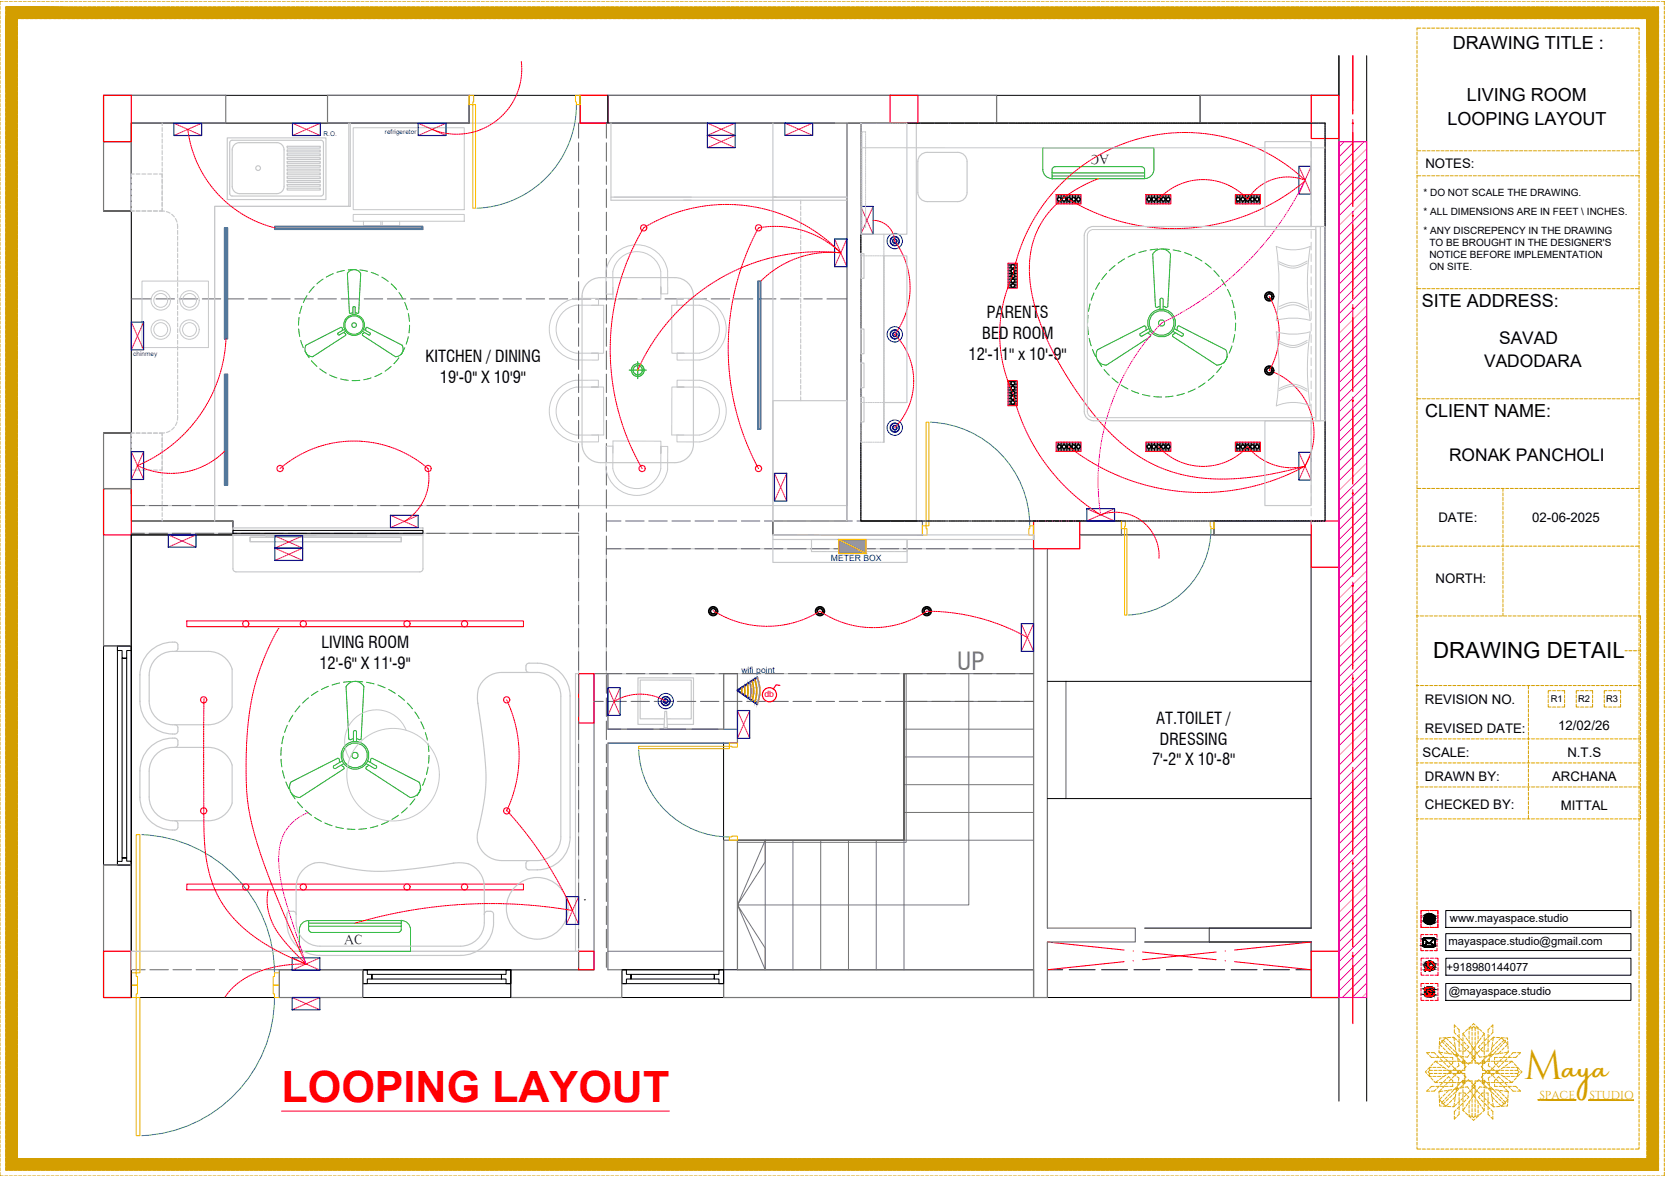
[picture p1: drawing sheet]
<svg xmlns="http://www.w3.org/2000/svg" width="420mm" height="297mm" viewBox="0 0 420 297" stroke-linecap="round" stroke-linejoin="round" font-family="sans-serif">
<defs><g id="words">
<text font-size="10.9" fill="#f00" x="71" y="278.1">LOOPING LAYOUT</text>
<text font-size="10.4" fill="#d39e00" x="384.6" y="272.4">M</text>
<text font-size="7.4" fill="#d39e00" x="394.3" y="272.4">aya</text>
<text font-size="6.2" fill="#767676" x="241.5" y="169.2">UP</text>
<text font-size="5.6" x="361.6" y="166">DRAWING DETAIL</text>
<g font-size="4.5">
<text x="366.6" y="12.4">DRAWING TITLE :</text>
<text x="370.2" y="25.5">LIVING ROOM</text>
<text x="365.3" y="31.6">LOOPING LAYOUT</text>
<text x="358.8" y="77.5">SITE ADDRESS:</text>
<text x="359.6" y="105.2">CLIENT NAME:</text>
</g>
<g font-size="4.4">
<text x="378.3" y="86.9">SAVAD</text>
<text x="374.5" y="92.5">VADODARA</text>
<text x="365.7" y="116.4">RONAK PANCHOLI</text>
</g>
<g font-size="4.1">
<text x="249.1" y="80.3">PARENTS</text>
<text x="247.9" y="85.6">BED ROOM</text>
<text x="107.4" y="91.3">KITCHEN / DINING</text>
<text x="244.4" y="90.8">12'-11'' x 10'-9''</text>
<text x="111" y="96.5">19'-0'' X 10'9''</text>
<text x="81.1" y="163.6">LIVING ROOM</text>
<text x="80.6" y="168.8">12'-6'' X 11'-9''</text>
<text x="291.7" y="182.7">AT.TOILET /</text>
<text x="292.7" y="188">DRESSING</text>
<text x="290.7" y="193.2">7'-2'' X 10'-8''</text>
</g>
<g font-size="3.4">
<text x="279.9" y="39.1" transform="rotate(-180 279.9 39.1)">AC</text>
<text x="86.9" y="238.3">AC</text>
</g>
<g font-size="3.3">
<text x="359.7" y="42.3">NOTES:</text>
<text x="363" y="131.8">DATE:</text>
<text x="386.7" y="131.8">02-06-2025</text>
<text x="362.3" y="147.2">NORTH:</text>
<text x="359.6" y="177.8">REVISION NO.</text>
<text x="359.6" y="184.9">REVISED DATE:</text>
<text x="393.2" y="184.3">12/02/26</text>
<text x="359" y="191">SCALE:</text>
<text x="395.5" y="190.9">N.T.S</text>
<text x="359.6" y="197.1">DRAWN BY:</text>
<text x="391.7" y="197.2">ARCHANA</text>
<text x="359.6" y="204.1">CHECKED BY:</text>
<text x="393.9" y="204.5">MITTAL</text>
</g>
<g font-size="2.9">
<text x="365.9" y="232.7">www.mayaspace.studio</text>
<text x="365.5" y="238.5">mayaspace.studio@gmail.com</text>
<text x="365" y="245.1">+918980144077</text>
<text x="365.6" y="251">@mayaspace.studio</text>
</g>
<g font-size="2.9" fill="#d39e00">
<text x="388.5" y="277.2">SPACE</text>
<text x="401.1" y="277.2">STUDIO</text>
</g>
<g font-size="2.5">
<text x="359.2" y="49.3">* DO NOT SCALE THE DRAWING.</text>
<text x="359.2" y="54.2">* ALL DIMENSIONS ARE IN FEET \ INCHES.</text>
<text x="359.2" y="58.9">* ANY DISCREPENCY IN THE DRAWING</text>
<text x="360.7" y="62">TO BE BROUGHT IN THE DESIGNER'S</text>
<text x="360.7" y="65">NOTICE BEFORE IMPLEMENTATION</text>
<text x="360.7" y="68.1">ON SITE.</text>
</g>
<g font-size="2.4">
<text x="391.3" y="177.2">R1</text>
<text x="398.2" y="177.2">R2</text>
<text x="405.3" y="177.2">R3</text>
</g>
<g font-size="2.2" fill="#00f">
<text x="209.7" y="141.6">METER BOX</text>
<text x="187.1" y="169.9">wifi point</text>
</g>
<text font-size="2.2" fill="#f00" x="192.9" y="176">db</text>
<g font-size="1.6" fill="#00f">
<text x="81.7" y="34.3">R.O.</text>
<text x="97.1" y="33.7">refrigeretor</text>
<text x="33.6" y="89.9">chinmey</text>
</g>
</g></defs>
<!-- layer: furniture dimensions -->
<path d="M33.1 31.1h180.6v96.5h-180.6zM217.2 31.1h117.2v100.4h-117.2zM231.2 31.1v100.4M33.1 134.6h112.9v105.5h-112.9zM153 138.5h107.8v31.5h-107.8zM153.4 170h29.2v14h-29.2z" fill="none" stroke="#c7c8ca" stroke-width=".3"/>
<!-- layer: Labelling -->
<g fill="none" stroke="#636466" stroke-width=".25">
<path d="M146 31.1v3.8M146 36v4.7M153 31.1v3.8M153 36v4.7M146 41.9v4.6M146 47.7v4.7M146 53.5v4.7M146 59.4v4.7M153 41.9v4.6M153 47.7v4.7M153 53.5v4.7M153 59.4v4.7"/>
<path d="M33.1 75.4h5.1M39.4 75.4h4.6M45.2 75.4h4.7M51 75.4h4.7M56.9 75.4h4.7M62.7 75.4h4.7M68.6 75.4h4.6M74.4 75.4h4.7M80.2 75.4h4.7M86.1 75.4h4.6M91.9 75.4h4.7M97.7 75.4h4.7"/>
<path d="M103.6 75.4h4.7M109.4 75.4h4.7M115.3 75.4h4.6M121.1 75.4h4.7M126.9 75.4h4.7M132.8 75.4h4.6M138.6 75.4h4.7M144.5 75.4h4.6M146 65.2v4.7M146 71.1v4.6M146 76.9v4.7M150.3 75.4h4.7"/>
<path d="M153 65.2v4.7M153 71.1v4.6M153 76.9v4.7M156.1 75.4h4.7M162 75.4h4.6M167.8 75.4h4.7M173.6 75.4h4.7M179.5 75.4h4.6M185.3 75.4h4.7M191.2 75.4h4.6M197 75.4h4.7M202.8 75.4h4.7"/>
<path d="M208.7 75.4h5M146 82.7v4.7M146 88.6v4.6M146 94.4v4.7M153 82.7v4.7M153 88.6v4.6M153 94.4v4.7M146 100.3v4.6M146 106.1v4.7M146 111.9v4.7M146 117.8v4.6M153 100.3v4.6"/>
<path d="M153 106.1v4.7M153 111.9v4.7M153 117.8v4.6M33.1 127.6h3.4M33.1 134.6h3.3M37.6 134.6h4.7M37.7 127.6h4.6M43.5 134.6h4.6M43.5 127.6h4.7M49.3 134.6h4.7M49.3 127.6h4.7M55.1 134.6h4.7"/>
<path d="M55.2 127.6h4.6M61 134.6h4.6M61 127.6h4.7M66.8 134.6h4.7M66.9 127.6h4.6M72.6 134.6h4.7M72.7 127.6h4.7M78.5 134.6h4.7M78.5 127.6h4.7M84.3 134.6h4.7M84.4 127.6h4.6M90.2 134.6h4.6"/>
<path d="M90.2 127.6h4.7M96 134.6h4.7M96 127.6h4.7M101.8 134.6h4.7M101.9 127.6h4.7M107.7 134.6h4.6M107.7 127.6h4.7M113.5 134.6h4.7M113.6 127.6h4.6M119.3 134.6h4.7M119.4 127.6h4.7M125.2 134.6h4.7"/>
<path d="M125.2 127.6h4.7M131 134.6h4.7M131.1 127.6h4.6M136.9 134.6h4.6M136.9 127.6h4.7M142.7 134.6h3.3M142.7 127.6h3.4M146 123.6v4.7M146 129.4v4.7M146 135.3v4.6M153 123.6v4.7M153 129.4v4.7"/>
<path d="M153 135.3v4.6M153 138.5h3.7M153 131.5h3.7M157.9 138.5h4.6M157.9 131.5h4.6M163.7 138.5h4.7M163.7 131.5h4.7M169.6 138.5h4.6M169.6 131.5h4.6M175.4 138.5h4.7M175.4 131.5h4.7M181.2 138.5h4.7"/>
<path d="M181.2 131.5h4.7M187.1 138.5h4.6M187.1 131.5h4.6M192.9 138.5h4.7M192.9 131.5h4.7M198.7 138.5h4.7M198.7 131.5h4.7M204.6 138.5h4.7M204.6 131.5h4.7M210.4 138.5h4.7M210.4 131.5h4.7M216.3 138.5h4.6"/>
<path d="M216.3 131.5h4.6M222.1 138.5h4.7M222.1 131.5h4.7M227.9 138.5h4.7M227.9 131.5h4.7M233.8 138.5h4.6M233.8 131.5h4.6M239.6 138.5h4.7M239.6 131.5h4.7M245.4 138.5h4.7M245.4 131.5h4.7M251.3 138.5h4.7"/>
<path d="M251.3 131.5h4.7M257.1 138.5h3.7M257.1 131.5h3.7M146 141.1v4.7M146 146.9v4.7M146 152.8v4.7M146 158.6v4.7M153 141.1v4.7M153 146.9v4.7M153 152.8v4.7M153 158.6v4.7M146 164.5v4.6"/>
<path d="M146 170.3v4.7M146 176.1v4.7M149.9 177h2.3M153 164.5v4.6M153 170.3v4.7M153 176.1v4.7M153.4 170h3.5M153.4 177h4.7M158.1 170h4.6M159.2 177h4.7M163.9 170h4.7M165.1 177h4.6"/>
<path d="M169.7 170h4.7M170.9 177h4.7M175.6 170h4.7M176.8 177h4.6M181.4 170h4.7M182.6 177h4.7M187.3 170h4.6M188.4 177h4.7M193.1 170h4.7M194.3 177h4.6M198.9 170h4.7M200.1 177h4.7"/>
<path d="M204.8 170h4.6M205.9 177h4.7M210.6 170h4.7M211.8 177h4.7M216.5 170h4.6M217.6 177h4.7M222.3 170h4.7M223.5 177h4.6M228.1 170h4.7M229.3 177h4.7M234 170h4.6M235.1 177h4.7"/>
<path d="M239.8 170h4.7M241 177h4.6M245.6 170h4.7M246.8 177h4.7M251.5 170h4.6M252.6 177h4.7M257.3 170h3.5M258.5 177h2.3M146 182v4.6M146 187.8v4.7M146 193.7v4.6M146 199.5v4.7"/>
<path d="M153 182v4.6M153 187.8v4.7M153 193.7v4.6M153 199.5v4.7M146 205.3v4.7M146 211.2v4.6M146 217v4.7M153 205.3v4.7M153 211.2v4.6M153 217v4.7M146 222.8v4.7M146 228.7v4.6"/>
<path d="M146 234.5v4.7M153 222.8v4.7M153 228.7v4.6M153 234.5v4.7M33.1 244.7h3.5M37.8 244.7h4.7M43.6 244.7h4.7M49.5 244.7h4.7M55.3 244.7h4.7M61.2 244.7h4.6M67 244.7h3.5M146 240.4v3.8"/>
<path d="M153 240.4v3.8"/>
</g>
<!-- layer: Electrical -->
<path d="M56.6 57.5h.9v28h-.9zM56.8 57.6h.5v27.9h-.5zM56.8 57.6h.5v27.8h-.5zM69.3 57.1h37.4v.8h-37.4zM69.4 57.2h37.2v.6h-37.2zM69.4 57.3h37.2v.5h-37.2zM191.2 70.9h.8v37.4h-.8zM191.3 71h.6v37.2h-.6zM56.6 94.4h.9v28h-.9zM56.8 94.5h.5v27.9h-.5z" fill="none" stroke="#2776bb" stroke-width=".3"/>
<!-- layer: GROUND FLOOR -->
<g fill="none" stroke="#000" stroke-width=".25">
<path d="M337.9 14.1v263.8M344.9 14.1v263.8M26.1 24.1h311.8M118.4 24.1v7h-85.3v93.4M146.4 24.1v7h64.2M153.4 24.1v7M214.1 31.1h116.8M251.5 24.2v7M302.9 24.1v7M26.1 53.3h7M26.1 109.3h7M33.1 131.5h25.7v3.5h-25.7v116.7v-116.7h46.7"/>
<path d="M213.7 131.5h-18.7v3.5M217.2 131.5h14M264.3 138.5v95.7M272.5 135h58.4v99.2h-42.1M283 135v-3.5h-22.2v120.2M330.9 131.5h-24.5v3.5M33.1 163h-7v55.3h7M182.6 170v14M186.1 170v17.5M228.1 170v42h-42v32.7M264.3 172h66.6M182.6 187.5v64.2"/>
<path d="M264.3 201.5h66.6M264.3 237.7v14M288.8 237.7h42.1v14M305.2 234.2v3.5M26.1 251.7h311.8M149.9 244.7h-79.4v7M156.9 244.7h103.9M264.3 244.7h3.9M269.8 244.7h6.6M278 244.7h6.5M286.2 244.7h6.5M294.3 244.7h6.6"/>
<path d="M302.5 244.7h6.5M310.7 244.7h6.5M318.8 244.7h6.6M327 244.7h3.9"/>
</g>
<!-- layer: GROUND FLOOR ( STAIR ) -->
<g fill="none" stroke="#767676" stroke-width=".25">
<path d="M228.1 170h.6v42.6h-42.6v-.6h42zM228.1 177h32.7M244.5 170v58.4h-58.4l7 10.9v5.4l-7-16.3 7-10.9v-5.5l-7 16.4M260.8 170h-32.7v74.7M228.1 198h32.7M228.1 191h32.7M228.1 184h32.7M186.1 212h74.7M193.1 212v32.7M200.1 212v32.7M207.1 212v32.7M214.1 212v32.7"/>
<path d="M221.1 212v32.7M228.1 205h32.7"/>
</g>
<path d="M153.4 184h3.3M158.3 184h6.5M166.5 184h6.5M174.6 184h6.6M182.8 184h3.3" fill="none" stroke="#00f" stroke-width=".25"/>
<!-- layer: GROUND FLOOR ( DW_RAIL ) -->
<path d="M29.6 163h3.5v55.3h-3.5v-.9h1.2v-.9h1.2v-50.4h-1.2v-1.9h-1.2v-1.2h3.5v1.2h-1.1v1.9h-1.2v50.4h1.2v.8h1.1v1h-3.5zM91.5 244.7h37.4v7h-37.4zM91.5 244.7h37.4v3.5h-1.2v-1.1h-1.2v-1.2h-32.6v1.2h-1.2v1.1h-1.2v-3.5h1.2v1.2h1.2v1.2h32.6v-1.2h1.2v-1.2h1.2v3.5h-37.4zM156.9 244.7h25.7v3.5h-1.2v-1.1h-1.1v-1.2h-21.1v1.2h-1.1v1.1h-1.2v-3.5h1.2v1.2h1.1v1.2h21.1v-1.2h1.1v-1.2h1.2v3.5h-25.7z" fill="none" stroke="#000" stroke-width=".25"/>
<!-- layer: GROUND FLOOR  ( PLINE ) -->
<g fill="none" stroke="#767676" stroke-width=".3">
<path d="M26.1 24.1h30.9v7h-23.9v4.6h-7zM26.1 35.7h7v17.6h-7zM82.6 24.1h35.8v7h-35.8zM213.7 31.1v100.4h-18.7v3.5h37.8v-3.5h-15.6v-100.4M251.5 24.1h-98.1v7h102.7M251.5 24.2v7M302.9 24.1h35v227.6h-7v-14h-25.7v-3.5h25.7v-99.2h-24.5v-3.5h28v-100.4h-31.5zM26.1 109.3h7v14h-7zM26.1 123.3h7v8.2h25.7v3.5h-25.7v28h-7zM272.5 135h10.5v-3.5h-22.2v120.2h3.5v-14h22.2v-3.5h-22.2v-95.7M149.9 170h3.5v14h29.2v-14h3.5v17.5h-32.7v57.2h3.5v7h-28v-7h21zM269 172v29.5"/>
<path d="M26.1 218.3h7v33.4h-7zM182.6 212h3.5v32.7h74.7v7h-78.2zM70.5 244.7h21v7h-21z"/>
</g>
<!-- layer: GROUND FLOOR -->
<g fill="none" stroke="#f00" stroke-width=".25">
<path d="M341.4 14.1v11.4M341.4 30.2v18.6M341.4 53.5v18.7M341.4 76.9v18.6M341.4 100.2v18.7M341.4 123.6v18.6M341.4 146.9v18.7M341.4 170.3v18.6M341.4 193.6v18.7M341.4 217v18.6M264.3 237.7l19.4 2.1M330.9 237.7l-19.4 2.1"/>
<path d="M283.7 242.7l-19.4 2M288.3 240.3l18.6 1.9M306.9 240.3l-18.6 1.9M311.5 242.7l19.4 2M341.4 240.3v11.4"/>
</g>
<g fill="#f00" stroke="#f00" stroke-width=".25">
<circle cx="286" cy="240" r=".04"/>
<circle cx="309.2" cy="242.4" r=".04"/>
<circle cx="309.2" cy="240" r=".04"/>
<circle cx="286" cy="242.4" r=".04"/>
<circle cx="341.4" cy="27.8" r=".04"/>
<circle cx="341.4" cy="51.2" r=".04"/>
<circle cx="341.4" cy="74.5" r=".04"/>
<circle cx="341.4" cy="97.9" r=".04"/>
<circle cx="341.4" cy="121.2" r=".04"/>
<circle cx="341.4" cy="144.6" r=".04"/>
<circle cx="341.4" cy="167.9" r=".04"/>
<circle cx="341.4" cy="191.3" r=".04"/>
<circle cx="341.4" cy="214.6" r=".04"/>
<circle cx="341.4" cy="238" r=".04"/>
</g>
<path d="M153.4 187.5h32.7" fill="none" stroke="#00f" stroke-width=".25"/>
<!-- layer: COLUMN -->
<path d="M26.1 24.1h7v11.6h-7zM146.4 24.1h7v7h-7zM224.6 24.1h7v7h-7zM330.9 24.1h7v10.9h-7zM26.1 123.3h7v11.7h-7zM260.8 131.5h11.7v7h-11.7zM330.9 131.5h7v11.7h-7zM26.1 240.1h7v11.6h-7zM330.9 240.1h7v11.6h-7z" fill="none" stroke="#f00" stroke-width=".3"/>
<!-- layer: GROUND FLOOR  ( HATCH ) -->
<g fill="none" stroke="#f0f" stroke-width=".25">
<path d="M339.2 35.8l-1.3 1.3M341.7 35.8l-3.8 3.8M344.2 35.8l-6.3 6.3M344.9 37.5l-7 7.1M344.9 40l-7 7M344.9 42.5l-7 7M344.9 45l-7 7M344.9 47.5l-7 7M344.9 49.9l-7 7M344.9 52.4l-7 7M344.9 54.9l-7 7M344.9 57.4l-7 7"/>
<path d="M344.9 59.8l-7 7M344.9 62.3l-7 7M344.9 64.8l-7 7M344.9 67.3l-7 7M344.9 69.7l-7 7M344.9 72.2l-7 7M344.9 74.7l-7 7M344.9 77.2l-7 7M344.9 79.7l-7 7M344.9 82.1l-7 7M344.9 84.6l-7 7M344.9 87.1l-7 7"/>
<path d="M344.9 89.6l-7 7M344.9 92l-7 7M344.9 94.5l-7 7M344.9 97l-7 7M344.9 99.5l-7 7M344.9 101.9l-7 7.1M344.9 104.4l-7 7M344.9 106.9l-7 7M344.9 109.4l-7 7M344.9 111.9l-7 7M344.9 114.3l-7 7M344.9 116.8l-7 7"/>
<path d="M344.9 119.3l-7 7M344.9 121.8l-7 7M344.9 124.2l-7 7M344.9 126.7l-7 7M344.9 129.2l-7 7M344.9 131.7l-7 7M344.9 134.1l-7 7M344.9 136.6l-7 7M344.9 139.1l-7 7M344.9 141.6l-7 7M344.9 144l-7 7.1M344.9 146.5l-7 7"/>
<path d="M344.9 149l-7 7M344.9 151.5l-7 7M344.9 154l-7 7M344.9 156.4l-7 7M344.9 158.9l-7 7M344.9 161.4l-7 7M344.9 163.9l-7 7M344.9 166.3l-7 7M344.9 168.8l-7 7M344.9 171.3l-7 7M344.9 173.8l-7 7M344.9 176.3l-7 7"/>
<path d="M344.9 178.7l-7 7M344.9 181.2l-7 7M344.9 183.7l-7 7M344.9 186.2l-7 7M344.9 188.6l-7 7M344.9 191.1l-7 7M344.9 193.6l-7 7M344.9 196.1l-7 7M344.9 198.5l-7 7M344.9 201l-7 7M344.9 203.5l-7 7M344.9 206l-7 7"/>
<path d="M344.9 208.4l-7 7.1M344.9 210.9l-7 7M344.9 213.4l-7 7M344.9 215.9l-7 7M344.9 218.4l-7 7M344.9 220.8l-7 7M344.9 223.3l-7 7M344.9 225.8l-7 7M344.9 228.3l-7 7M344.9 230.7l-7 7M344.9 233.2l-7 7M344.9 235.7l-7 7"/>
<path d="M344.9 238.2l-7 7M344.9 240.6l-7 7M344.9 243.1l-7 7M344.9 245.6l-6.2 6.1M344.9 248.1l-3.7 3.6M344.9 250.5l-1.2 1.2"/>
</g>
<!-- layer: GROUND FLOOR -->
<path d="M337.9 35.8h7v215.9h-7z" fill="none" stroke="#f0f" stroke-width=".3"/>
<!-- layer: X_PLOT -->
<path d="M341.4 14.1v14.7M341.4 33.5v18.6M341.4 56.8v18.7M341.4 80.2v18.6M341.4 103.5v18.7M341.4 126.9v18.6M341.4 150.2v18.7M341.4 173.6v18.6M341.4 196.9v18.7M341.4 220.3v18.6M341.4 243.6v14.7" fill="none" stroke="#f00" stroke-width=".3"/>
<g fill="#f00" stroke="#f00" stroke-width=".25">
<circle cx="341.4" cy="31.1" r=".14"/>
<circle cx="341.4" cy="54.5" r=".14"/>
<circle cx="341.4" cy="77.8" r=".14"/>
<circle cx="341.4" cy="101.2" r=".14"/>
<circle cx="341.4" cy="124.5" r=".14"/>
<circle cx="341.4" cy="147.9" r=".14"/>
<circle cx="341.4" cy="171.2" r=".14"/>
<circle cx="341.4" cy="194.6" r=".14"/>
<circle cx="341.4" cy="217.9" r=".14"/>
<circle cx="341.4" cy="241.3" r=".14"/>
</g>
<path d="M26.1 35.7h7M26.1 53.3h7M26.1 109.3h7" fill="none" stroke="#000" stroke-width=".25"/>
<!-- layer: AR DOOR -->
<g fill="none" stroke="#ffbf00" stroke-width=".25">
<path d="M118.4 24.1h1.1v1.6h-.2v.7h-.9zM119.3 26.4h.7v26.2h-.7zM145.2 24.1h1.2v2.3h-.9v-.7h-.3zM233.7 106.5h.7v26.2h-.7zM232.8 132.7h.9v.7h.2v1.6h-1.1zM259.9 132.7h.9v2.3h-1.2v-1.6h.3zM283 131.5h1v1.3h-.2v.6h-.8zM283.8 133.4h.6v21.8h-.6zM305.4 131.5h1v1.9h-.8v-.6h-.2zM161.2 188.3h22.9v.7h-22.9zM184.1 187.5h2v1h-1.4v-.2h-.6zM34.4 210.6h.9v34.9h-.9z"/>
<path d="M184.1 211.2h.6v-.2h1.4v1h-2zM33.1 245.5h1.3v1h.3v2.1h-1.6zM33.1 248.6h1.6v2.2h-.3v.9h-1.3zM34.4 251.7h.9v34.9h-.9zM69 248.6h1.5v3.1h-1.2v-.9h-.3zM69.3 245.5h1.2v3.1h-1.5v-2.1h.3z"/>
</g>
<!-- layer: AR ELE-5 -->
<path d="M145.5 26.4a26.2 26.2 0 0 1-25.1 26.2M234.7 106.5a26.2 26.2 0 0 1 25.2 26.2M305.6 133.4a21.8 21.8 0 0 1-20.9 21.8M161.2 189.2a22.9 22.9 0 0 0 22.9 22M35.8 210.6a34.9 34.9 0 0 1 33.5 34.9M69.3 251.7a34.9 34.9 0 0 1-33.5 34.9" fill="none" stroke="#00b8b8" stroke-width=".25"/>
<!-- layer: FUR -->
<path d="M147.5 227.1h.1" fill="none" stroke="#545454" stroke-width=".25"/>
<!-- layer: GROUND FLOOR  ( PLINE ) -->
<path d="M153.4 240.1h29.2" fill="none" stroke="#767676" stroke-width=".25"/>
<!-- layer: Labelling -->
<path d="M146 170h3.9v12.5h-3.9zM146 240.1h3.9v4.6h-3.9z" fill="none" stroke="#f00" stroke-width=".3"/>
<!-- layer: FURNITURE -->
<g fill="none" stroke="#c7c8ca" stroke-width=".3">
<path d="M40.9 31.1v.6M40.9 32.2v1M40.9 33.7v.9M40.9 35.1v1M40.9 36.6v.9M40.9 38v1M40.9 39.5v1M57.4 34.8h24.9v15.6h-24.9zM58.1 35.6l.5-.2h22.7l.3 .6v13.1l-.6 .4-22.7-.1-.3-.5v-12.9zM72.5 36.9h8.3v.5h-8.3zM72.5 37.9h8.3v.4h-8.3zM72.5 38.8h8.3v.5h-8.3z"/>
<path d="M72.5 39.8h8.3v.5h-8.3zM88.4 31.1v21h-34.2v79.4M154.2 31.1v19.4h59.5M195 31.1v100.4M217.2 31.1h11.7v28h-11.7zM319.2 35.7h11.7v21.5h-11.7zM330.9 35.7v21.5M33.1 52.5v.8h.8h-.8M33.1 45.2v1M33.1 46.6v1M33.1 48.1v1M33.1 49.6v.9"/>
<path d="M33.1 51v1M33.9 43.9h-.8v.8M34.4 53.3h.9M34.4 43.9h.9M35.8 53.3h1M35.8 43.9h1M37.3 53.3h.9M37.3 43.9h.9M38.7 53.3h1M38.7 43.9h1M40.2 43.9h.7v.8M40.9 53.3h.6"/>
<path d="M40.9 52.6v.7h-.7h.7M40.9 40.9v1M40.9 42.4v1M40.9 43.9v.9M40.9 45.2v1.1M40.9 46.6v1.2M40.9 48.1v1.1M40.9 49.6v1.1M40.9 51v1.1M40.9 52.5v.8M42 53.4l.9 .4M43.3 54.1l.7 .7"/>
<path d="M44.3 55.2l.4 .8M44.8 56.5v1.2M44.8 58.2v.9M44.8 59.6v1M60.4 48.9h9.5M60.4 48.9a1.8 1.8 0 0 1-1.8-1.8v-9.3a1.82 1.82 0 0 1 1.8-1.8h9.5a1.8 1.8 0 0 1 1.8 1.8v9.3a1.8 1.8 0 0 1-1.8 1.8M72.5 40.8h8.3v.4h-8.3zM72.5 41.7h8.3v.5h-8.3zM72.5 42.7h8.3v.4h-8.3zM72.5 43.7h8.3v.4h-8.3zM72.5 44.6h8.3v.5h-8.3zM72.5 45.6h8.3v.4h-8.3z"/>
<path d="M72.5 46.5h8.3v.5h-8.3zM72.5 47.5h8.3v.5h-8.3zM154.2 49.7h59.5h-18.7h.8M202 50.5v1M202 52v1M202 53.4v1M202 54.9v1M202 56.4v.9M202 57.8v1M202 59.3v1M223 59.1v.5M223 59.8v.4"/>
<path d="M233.9 50.9h7.8M233.9 50.9a2.35 2.35 0 0 1-2.3-2.4v-7.7a2.33 2.33 0 0 1 2.3-2.3h7.8a2.33 2.33 0 0 1 2.3 2.3v7.7a2.33 2.33 0 0 1-2.3 2.4M274.5 57.7l1.4-.6 58.5 .1v49h-58.5a2.33 2.33 0 0 1-2.3-2.3v-44.4a2.33 2.33 0 0 1 .9-1.8zM332 57.2h1.2v49h-1.2zM44.8 61.1v1M44.8 62.5v1M44.8 64v1M44.8 65.5v.9M44.8 66.9v1M44.8 68.4v1M44.8 69.8v1M44.8 71.3v1"/>
<path d="M44.8 72.8v.9M44.8 74.2v1M44.8 75.7v1M44.8 77.1v1M44.8 78.6v1M148.5 71.2a4.7 4.7 0 0 1 3.1-1.1h18.7a4.7 4.7 0 0 1 4.7 4.6v37.4a4.7 4.7 0 0 1-4.7 4.7h-18.7a4.7 4.7 0 0 1-4.7-4.7v-37.4a4.7 4.7 0 0 1 1.6-3.5zM202 60.7v1M202 62.2v1M202 63.7v.9M202 65.1v1M202 66.6v1M202 68v1"/>
<path d="M202 69.5v1M202 71v.9M202 72.4v1M202 73.9v1M202 75.3v1M202 76.8v1M202 78.3v.9M202 79.7v1M217.2 64h.8v6.2h-.8zM223 60.3v.4M223 60.9v.4M223 61.5v.4"/>
<path d="M223 62.1v.4M223 62.7v.4M223 63.3v.4M223 63.8v.4M223 64.4v.4M223 65v.4M223 65.6v.4M223 66.2v.4M223 66.8v.4M223 67.3v.4M223 67.9v.4M223 68.5v.4"/>
<path d="M223 69.1v.4M223 69.7v.4M223 70.3v.4M223 70.9v.3M223 71.4v.4M223 72v.4M223 72.6v.4M223 73.2v.4M223 73.8v.4M223 74.4v.3M223 74.9v.4M223 75.5v.4"/>
<path d="M223 76.1v.4M223 76.7v.4M223 77.3v.4M223 77.9v.3M223 78.4v.4M223 79v.4M223 79.6v.4M44.8 80.1v.9M44.8 81.5v1M44.8 83v1M44.8 84.4v1M44.8 85.9v1"/>
<path d="M44.8 87.4v.9M44.8 88.8v1M44.8 90.3v.9M44.8 91.7v1M44.8 93.2v1M44.8 94.7v.9M44.8 96.1v1M44.8 97.6v.9M44.8 99v1M202 81.2v1M202 82.6v1M202 84.1v1"/>
<path d="M202 85.6v.9M202 87v1M202 88.5v.9M202 89.9v1M202 91.4v1M202 92.9v.9M202 94.3v1M202 95.8v.9M202 97.2v1M202 98.7v1M217.2 83h.8v6.3h-.8zM217.2 91.6h.8v6.2h-.8z"/>
<path d="M223 80.2v.4M223 80.8v.4M223 81.4v.4M223 81.9v.4M223 82.5v.4M223 83.1v.4M223 83.7v.4M223 84.3v.4M223 84.9v.4M223 85.4v.4M223 86v.4M223 86.6v.4"/>
<path d="M223 87.2v.4M223 87.8v.4M223 88.4v.4M223 88.9v.4M223 89.5v.4M223 90.1v.4M223 90.7v.4M223 91.3v.4M223 91.9v.4M223 92.5v.3M223 93v.4M223 93.6v.4"/>
<path d="M223 94.2v.4M223 94.8v.4M223 95.4v.4M223 96v.3M223 96.5v.4M223 97.1v.4M223 97.7v.4M223 98.3v.4M223 98.9v.4M223 99.5v.4M33.1 117.9v.7h.8M33.1 109.3h.8h-.8v.8"/>
<path d="M33.1 110.6v.9M33.1 112v1M33.1 113.5v1M33.1 114.9v1M33.1 116.4v1M34.4 109.3h.9M34.4 118.6h.9M35.8 109.3h1M35.8 118.6h1M37.3 109.3h.9M37.3 118.6h.9M38.7 109.3h1"/>
<path d="M38.7 118.6h1M40.9 109.3h-.7h.7v.6M40.9 117.9v.7h-.7M40.9 109.3v.8M40.9 110.4v1.1M40.9 111.9v1.1M40.9 113.3v1.2M40.9 114.8v1.1M40.9 116.3v1.1M40.9 117.7v1M40.9 119.2v.9M41.6 109.2l-.7 .1"/>
<path d="M42.9 108.8l-.9 .3M44 107.8l-.7 .7M44.7 106.5l-.4 .9M44.8 104.9v1.1M44.8 100.5v1M44.8 101.9v1M44.8 103.4v1M195 101.1h18.7v30.4h-18.7zM202 100.1v1M217.2 100.3h.8v6.2h-.8zM223 101.2v.4h5.9v-37h-5.9v47v-.5M223 100v.4"/>
<path d="M223 100.6v.4M223 101.8v.4M223 102.4v.4M223 103v.4M223 103.5v.4M223 104.1v.4M223 104.7v.4M223 105.3v.4M223 105.9v.4M223 106.5v.4M223 107v.4M223 107.6v.4"/>
<path d="M223 108.2v.4M223 108.8v.4M223 109.4v.4M223 110v.4M223 110.5v.4M319.2 106.2h11.7v21.4h-11.7zM40.9 120.6v1M40.9 122.1v1M40.9 123.5v1M40.9 125v1M40.9 126.5v.9M40.9 127.9v1"/>
<path d="M40.9 129.4v1M40.9 130.8v.7M58.8 133.2h47.9v1.8h-47.9zM195 136.2v5.7h33.9v-5.7M195 135h65.8v1.2h-65.8zM204.8 139l.2 .2M204.8 136.4v.2M204.8 136.7v.2M204.8 137v.2M204.8 137.3v.2M204.8 137.6v.2M204.8 137.9v.2"/>
<path d="M204.8 138.2v.2M204.8 138.5v.1M204.8 138.7v.2M205 136.2l-.2 .1M205.1 139.2h.2M205.1 136.2h.2M205.4 139.2h.1M205.4 136.2h.1M205.7 139.2h.1M205.7 136.2h.1M205.9 139.2h.2M205.9 136.2h.2"/>
<path d="M206.2 139.2h.2M206.2 136.2h.2M206.5 139.2h.2M206.5 136.2h.2M206.8 139.2h.2M206.8 136.2h.2M207.1 139.2h.2M207.1 136.2h.2M207.4 139.2h.2M207.4 136.2h.2M207.7 139.2h.2M207.7 136.2h.2"/>
<path d="M208 139.2h.2M208 136.2h.2M208.3 139.2h.2M208.3 136.2h.2M208.6 139.2h.2M208.6 136.2h.2M208.9 139.2h.2M208.9 136.2h.2M209.1 139.2h.2M209.1 136.2h.2M209.4 139.2h.2M209.4 136.2h.2"/>
<path d="M209.7 139.2h.2M209.7 136.2h.2M210 139.2h.2M210 136.2h.2M210.3 139.2h.2M210.3 136.2h.2M210.6 139.2h.2M210.6 136.2h.2M210.9 139.2h.2M210.9 136.2h.2M211.2 139.2h.2M211.2 136.2h.2"/>
<path d="M211.5 139.2h.2M211.5 136.2h.2M211.8 139.2h.2M211.8 136.2h.2M212.1 139.2h.2M212.1 136.2h.2M212.4 139.2h.2M212.4 136.2h.2M212.7 139.2h.2M212.7 136.2h.2M212.9 139.2h.2M212.9 136.2h.2"/>
<path d="M213.2 139.2h.2M213.2 136.2h.2M213.5 139.2h.2M213.5 136.2h.2M213.8 139.2h.2M213.8 136.2h.2M214.1 139.2h.2M214.1 136.2h.2M214.4 139.2h.2M214.4 136.2h.2M214.7 139.2h.2M214.7 136.2h.2"/>
<path d="M215 139.2h.2M215 136.2h.2M215.3 139.2h.2M215.3 136.2h.2M215.6 139.2h.2M215.6 136.2h.2M215.9 139.2h.2M215.9 136.2h.2M216.2 139.2h.2M216.2 136.2h.2M216.5 139.2h.1M216.5 136.2h.1"/>
<path d="M216.7 139.2h.2M216.7 136.2h.2M217 139.2h.2M217 136.2h.2M217.3 139.2h.2M217.3 136.2h.2M217.6 139.2h.2M217.6 136.2h.2M217.9 139.2h.2M217.9 136.2h.2M218.2 139.2h.2M218.2 136.2h.2"/>
<path d="M218.5 139.2h.2M218.5 136.2h.2M218.8 139.2h.2M218.8 136.2h.2M219.1 139.2h.2M219.1 136.2h.2M219.4 139.2h.2M219.4 136.2h.2M219.7 139.2h.2M219.7 136.2h.2M220 139.2h.1M220 136.2h.1"/>
<path d="M220.2 139.2h.2M220.2 136.2h.2M220.5 139.2h.2M220.5 136.2h.2M220.8 139.2h.2M220.8 136.2h.2M221.1 139.2h.2M221.1 136.2h.2M221.4 139.2h.2M221.4 136.2h.2M221.7 139.2h.2M221.7 136.2h.2"/>
<path d="M222 139.2h.2M222 136.2h.2M222.3 139.2h.2M222.3 136.2h.2M222.6 139.2h.2M222.6 136.2h.2M222.9 139.2h.2M222.9 136.2h.2M223.2 139.2h.2M223.2 136.2h.2M223.5 139.2h.1M223.5 136.2h.1"/>
<path d="M223.8 139.2h.1M223.8 136.2h.1M224 139.2h.2M224 136.2h.2M224.3 139.2h.2M224.3 136.2h.2M224.6 139.2h.2M224.6 136.2h.2M224.9 139.2h.2M224.9 136.2h.2M225.2 139.2h.2M225.2 136.2h.2"/>
<path d="M225.5 139.2h.2M225.5 136.2h.2M225.8 139.2h.2M225.8 136.2h.2M226.1 139.2h.2M226.1 136.2h.2M226.4 139.2h.2M226.4 136.2h.2M226.7 139.2h.2M226.7 136.2h.2M227 139.2h.2M227 136.2h.2"/>
<path d="M227.2 139.2h.2M227.2 136.2h.2M227.5 139.2h.2M227.5 136.2h.2M227.8 139.2h.2M227.8 136.2h.2M228.1 139.2h.2M228.1 136.2h.2M228.4 139.2h.2M228.4 136.2h.2M228.7 136.2h.2M228.9 139l-.2 .2"/>
<path d="M228.9 136.2v.1M228.9 136.4v.2M228.9 136.7v.2M228.9 137v.2M228.9 137.3v.2M228.9 137.6v.2M228.9 137.9v.2M228.9 138.2v.2M228.9 138.5v.1M228.9 138.7v.2M105.9 144.3h-46.3a.8 .8 0 0 1-.8-.8v-8.5h47.9v8.5a.78 .78 0 0 1-.7 .8M35.3 170.2v6.9"/>
<path d="M35.3 176.9a8.3 8.3 0 0 0 9.1 8.3l.5-.6M43.6 164.4a6 6 0 0 0-6 6v6.5a6 6 0 0 0 6 6M43.6 164.4h9a6.2 6.2 0 0 1 6 4.5M44.1 164.4a.78 .78 0 0 0 .8-.7v-1a.94 .94 0 0 0-1.3-.6 8.3 8.3 0 0 0-8.3 8.3M58.6 178.4a6.2 6.2 0 0 1-6 4.5h-9M58.6 168.9v9.6M120.6 177.4l1.4 10.2 .6 7.9-.3 5.5-1.2 6.9a7.5 7.5 0 0 0 .2 6.4 6.2 6.2 0 0 0 5.3 2.9h9M135.6 167.4h-2.1a.79 .79 0 0 0-.8 .6v1a.8 .8 0 0 0 .8 .7M135.6 169.7h-9a6.2 6.2 0 0 0-6 7.9M135.6 167.4a8.3 8.3 0 0 1 8.3 8.3M135.6 169.7a6 6 0 0 1 5.9 6v35.5M143.9 175.6v35.7"/>
<path d="M146 170h-.8v70.1M167.8 179.5h.4l.2 4.2h-.8zM35.3 194.5v6.8M43.6 188.6a6 6 0 0 0-6 6v6.5a6 6 0 0 0 6 6M43.6 188.6h9a6.2 6.2 0 0 1 6 4.5M44.1 182.9a.79 .79 0 0 1 .8 .7v1M44.1 188.6a.78 .78 0 0 0 .8-.7v-.9a.95 .95 0 0 0-1.3-.7 8.3 8.3 0 0 0-8.3 8.3M58.6 193.1v9.6M167.6 182.8h-6.6v-11.7h14v11.7h-6.6M167.7 181.4h-6.2l.1-9.8h12.8v9.8h-6.1M35.3 201.1a8.2 8.2 0 0 0 9.1 8.3l.4-.3a1.66 1.66 0 0 0-.2-1.8l-.5-.2M58.6 202.7a6.2 6.2 0 0 1-6 4.4h-9"/>
<path d="M114.3 217.9a6.2 6.2 0 0 1 7.9 5.9v9.1a6 6 0 0 1-6 5.9h-35.5a6 6 0 0 1-6-5.9v-9.1a6 6 0 0 1 7.9-5.8M114.5 217.8l-9.9 1.4-8.3 .7-6.1-.4-7.7-1.5M133.5 217.2a.8 .8 0 0 0-.8 .7v.9a.79 .79 0 0 0 .8 .7h2.1M141.5 211.2a6 6 0 0 1-5.9 6M143.9 211.2a8.3 8.3 0 0 1-8.3 8.3M74.7 230.8a.78 .78 0 0 0-.6-.8h-1a.79 .79 0 0 0-.7 .8 9.3 9.3 0 0 0 2.4 7.9 8.3 8.3 0 0 0 5.9 2.4M122.2 230.8a.78 .78 0 0 1 .7-.8h1a.77 .77 0 0 1 .6 .8 9 9 0 0 1-3.7 9l-2.2 1-2.4 .3M80.6 241.1h35.8M146 240.1h-112.9v4.6"/>
<circle cx="65.1" cy="42.4" r=".6"/>
<circle cx="168" cy="176.9" r=".56"/>
<circle cx="135.6" cy="229.2" r="7.8"/>
</g>
<!-- layer: 0 -->
<path d="M63.1 135.6h38.2v1.1h-38.2zM67.2 135h25.3v.6h-25.3z" fill="none" stroke="#c7c8ca" stroke-width=".3"/>
<path d="M88 31.1v21h-33.8v79.4" fill="none" stroke="#c7c8ca" stroke-width=".3"/>
<!-- layer: FURNITURE -->
<g fill="none" stroke="#c7c8ca" stroke-width=".25">
<path d="M89.1 32.2h28.1v20.7h-28.1zM217.2 37.3h117.2M89.1 54.1h28.1v1.7h-28.1zM91.7 55.8v1.3h4.4v-1.3M96.5 55.8v1.3h4.3v-1.3M275 58.2l.9-.3h56.1v47.5h-56.1a1.56 1.56 0 0 1-1.5-1.5v-44.4l.1-.5zM35.8 70.9h16.8v16.8h-16.8zM145.2 75.3h5.8v1.7h-5.6a6.2 6.2 0 0 0-5.1 6.1 6.2 6.2 0 0 0 5.1 6l6.9 .1v-12.2h-3M145.3 75.3a7.9 7.9 0 0 0-6.7 7.8 7.9 7.9 0 0 0 6.7 7.8h5.7v-1.8M166.8 72.4v3.1h-12.1v-3M168.5 68.4v5.8h-1.7M168.5 68.4a7.9 7.9 0 0 0-7.8-6.6 7.9 7.9 0 0 0-7.8 6.6v5.8h1.8l-.1-5.6a6.2 6.2 0 0 1 6.1-5.1 6.2 6.2 0 0 1 6.1 5.1v5.6v-1.8"/>
<path d="M176.6 75.3h-5.8v1.7h5.7a6.2 6.2 0 0 1 5 6.1 6.2 6.2 0 0 1-5 6l-7 .1v-12.2h3.1M176.6 75.3a7.9 7.9 0 0 1 6.7 7.8 7.9 7.9 0 0 1-6.7 7.8M217.2 65.1v.4M217.2 65.7v.4M217.2 66.3v.4M217.2 66.9v.4M217.2 67.5v.3M217.2 68v.4M217.2 68.6v.4M217.2 69.2v.4M217.2 69.8v.4M217.2 70.4v.4"/>
<path d="M217.2 71v.3M217.2 71.5v.4M217.2 72.1v.4M217.2 72.7v.4M217.2 73.3v.4M217.2 73.9v.4M217.2 74.5v.3M217.2 75v.4M217.2 75.6v.4M217.2 76.2v.4M217.2 76.8v.4M217.2 77.4v.4"/>
<path d="M217.2 78v.3M217.2 78.5v.4M217.2 79.1v.4M217.2 79.7v.4M217.7 64.6h-.5v.3M217.9 64.6h.4M218.5 64.6h.4M219.1 64.6h.4M219.6 64.6h.4M220.2 64.6h.4M220.8 64.6h.4M221.4 64.6h.4"/>
<path d="M222 64.6h.4M222.6 64.6h.4v.3M223 65.1v.4M223 65.7v.4M223 66.3v.4M223 66.9v.4M223 67.5v.3M223 68v.4M223 68.6v.4M223 69.2v.4M223 69.8v.4M223 70.4v.4"/>
<path d="M223 71v.3M223 71.5v.4M223 72.1v.4M223 72.7v.4M223 73.3v.4M223 73.9v.4M223 74.5v.3M223 75v.4M223 75.6v.4M223 76.2v.4M223 76.8v.4M223 77.4v.4"/>
<path d="M223 78v.3M223 78.5v.4M223 79.1v.4M223 79.7v.4M322.1 62.2a11 11 0 0 0 8.5 0 61.9 61.9 0 0 0 0 18.7 15.8 15.8 0 0 0-8.5 0 63 63 0 0 0 0-18.7zM322.7 78l2.3-.9 1.4-.2 1.4 .3 2.1 1M322.7 77.4l2.1-.8 1.7-.3 1.3 .3 2.1 1M329.9 65.9l-2 .9-1.3 .3-1.8-.2-2.1-.9M329.9 66.4l-2.1 1-1.4 .3-1.5-.3-2.2-.9M149.3 97.7h3v12.1h-3M149.3 97.7h1.7h-5.6a6.2 6.2 0 0 0-5.1 6 6.2 6.2 0 0 0 5.1 6.1M151 97.7v-1.7h-5.7a7.9 7.9 0 0 0-6.7 7.7 7.9 7.9 0 0 0 6.7 7.8h5.7v-1.7h-5.6"/>
<path d="M170.9 89.1v1.8h5.7M172.6 97.7h-3.1v12.1h3.1M172.6 97.7h-1.7h5.6a6.2 6.2 0 0 1 5 6 6.2 6.2 0 0 1-5 6.1M176.6 96h-5.7v1.7M176.6 96a7.9 7.9 0 0 1 6.7 7.7 7.9 7.9 0 0 1-6.7 7.8h-5.8v-1.7h5.7M217.2 80.3v.4M217.2 80.9v.4M217.2 81.5v.3M217.2 82v.4M217.2 82.6v.4M217.2 83.2v.4M217.2 83.8v.4"/>
<path d="M217.2 84.4v.4M217.2 85v.4M217.2 85.6v.3M217.2 86.1v.4M217.2 86.7v.4M217.2 87.3v.4M217.2 87.9v.4M217.2 88.5v.4M217.2 89.1v.3M217.2 89.6v.4M217.2 90.2v.4M217.2 90.8v.4"/>
<path d="M217.2 91.4v.4M217.2 92v.4M217.2 92.6v.3M217.2 93.1v.4M217.2 93.7v.4M217.2 94.3v.4M217.2 94.9v.4M217.2 95.5v.4M217.2 96.1v.3M217.2 96.6v.4M217.2 97.2v.4M217.2 97.8v.4"/>
<path d="M217.2 98.4v.4M217.2 99v.4M217.2 99.6v.3M223 80.3v.4M223 80.9v.4M223 81.5v.3M223 82v.4M223 82.6v.4M223 83.2v.4M223 83.8v.4M223 84.4v.4M223 85v.4"/>
<path d="M223 85.6v.3M223 86.1v.4M223 86.7v.4M223 87.3v.4M223 87.9v.4M223 88.5v.4M223 89.1v.3M223 89.6v.4M223 90.2v.4M223 90.8v.4M223 91.4v.4M223 92v.4"/>
<path d="M223 92.6v.3M223 93.1v.4M223 93.7v.4M223 94.3v.4M223 94.9v.4M223 95.5v.4M223 96.1v.3M223 96.6v.4M223 97.2v.4M223 97.8v.4M223 98.4v.4M223 99v.4"/>
<path d="M223 99.6v.3M322.7 98.6l2.1-.9 1.7-.2 1.3 .2 2.1 1M322.7 98.1l2.1-.9 1.8-.2 1.5 .4 1.8 .8M329.9 86.4l-2.1 1-1.3 .3-1.5-.2-2.3-.9M329.9 85.9l-2.1 1-1.2 .3-1.9-.3-2-.8M330.6 83.8a61.9 61.9 0 0 0 0 18.6 11 11 0 0 0-8.5 0M330.6 83.7a15.8 15.8 0 0 1-8.5 0 63.4 63.4 0 0 1 0 18.7M154.7 114.3v-3h12.1v3.1M166.8 112.7h1.7v5.7a7.9 7.9 0 0 1-7.8 6.6 7.9 7.9 0 0 1-7.8-6.6v-5.8h1.8l-.1 5.6a6.2 6.2 0 0 0 6.1 5.1 6.2 6.2 0 0 0 6.1-5v-5.6v1.7M217.2 111.2v.4h.5M217.2 100.1v.4M217.2 100.7v.4"/>
<path d="M217.2 101.3v.4M217.2 101.9v.4M217.2 102.5v.4M217.2 103.1v.3M217.2 103.6v.4M217.2 104.2v.4M217.2 104.8v.4M217.2 105.4v.4M217.2 106v.4M217.2 106.6v.4M217.2 107.2v.3M217.2 107.7v.4"/>
<path d="M217.2 108.3v.4M217.2 108.9v.4M217.2 109.5v.4M217.2 110.1v.4M217.2 110.7v.3M217.2 101.6h.5M217.9 101.6h.4M217.9 111.6h.4M218.5 101.6h.4M218.5 111.6h.4M219.1 101.6h.3M219.1 111.6h.4"/>
<path d="M219.6 101.6h.4M219.6 111.6h.4M220.2 101.6h.4M220.2 111.6h.4M220.8 101.6h.4M220.8 111.6h.4M221.4 101.6h.4M221.4 111.6h.4M222 101.6h.4M222 111.6h.4M222.6 101.6h.3M223 100.1v.4"/>
<path d="M223 100.7v.4M223 101.3v.4M223 101.9v.4M223 102.5v.4M223 103.1v.3M223 103.6v.4M223 104.2v.4M223 104.8v.4M223 105.4v.4M223 106v.4M223 106.6v.4M223 107.2v.3"/>
<path d="M223 107.7v.4M223 108.3v.4M223 108.9v.4M223 109.5v.4M223 110.1v.4M223 110.7v.3M223 111.2v.4h-.4M223.1 101.6h.4M223.7 101.6h.4M224.3 101.6h.4M224.9 101.6h.4M225.5 101.6h.4"/>
<path d="M226.1 101.6h.4M226.6 101.6h.4M227.2 101.6h.4M227.8 101.6h.4M228.4 101.6h.5M102.5 184.3a8 8 0 0 0-11.1-4.3 8 8 0 0 0-3.2 11.5"/>
<circle cx="40.6" cy="75.8" r="2.45"/>
<circle cx="40.6" cy="75.8" r="1.75"/>
<circle cx="47.8" cy="75.8" r="2.45"/>
<circle cx="47.8" cy="75.8" r="1.75"/>
<circle cx="40.6" cy="83.2" r="2.45"/>
<circle cx="40.6" cy="83.2" r="1.75"/>
<circle cx="47.8" cy="83.2" r="2.45"/>
<circle cx="47.8" cy="83.2" r="1.75"/>
<circle cx="99.2" cy="195.5" r="11.7"/>
</g>
<!-- layer: furniture dimensions -->
<g fill="none" stroke="#000" stroke-width=".25">
<path d="M217.2 31.7v.4M217.2 32.3v.4M217.2 32.9v.4M217.2 33.5v.4M217.2 34.1v.4M217.2 34.7v.4M217.2 35.2v.4M217.2 35.8v.4M217.2 36.4v.4M217.2 37v.4M217.2 37.6v.4M217.2 38.2v.4"/>
<path d="M217.2 38.8v.3M217.2 39.3v.4M217.2 39.9v.4M217.6 31.1h-.4v.5M217.8 31.1h.4M218.4 31.1h.4M219 31.1h.4M219.6 31.1h.4M220.1 31.1h.4M220.7 31.1h.4M221.3 31.1h.4M221.9 31.1h.4"/>
<path d="M222.5 31.1h.4M223.1 31.1h.4M223.6 31.1h.4M224.2 31.1h.4M224.8 31.1h.4M225.4 31.1h.4M226 31.1h.4M226.6 31.1h.4M227.2 31.1h.3M227.7 31.1h.4M228.3 31.1h.4M228.9 31.1h.4"/>
<path d="M229.5 31.1h.4M230.1 31.1h.4M230.7 31.1h.3M231.2 31.1h.4M231.8 31.1h.4M232.4 31.1h.4M233 31.1h.4M233.6 31.1h.4M234.2 31.1h.3M234.7 31.1h.4M235.3 31.1h.4M235.9 31.1h.4"/>
<path d="M236.5 31.1h.4M237.1 31.1h.4M237.7 31.1h.4M238.2 31.1h.4M238.8 31.1h.4M239.4 31.1h.4M240 31.1h.4M240.6 31.1h.4M241.2 31.1h.4M241.7 31.1h.4M242.3 31.1h.4M242.9 31.1h.4"/>
<path d="M243.5 31.1h.4M244.1 31.1h.4M244.7 31.1h.4M245.2 31.1h.4M245.8 31.1h.4M246.4 31.1h.4M247 31.1h.4M247.6 31.1h.4M248.2 31.1h.4M248.8 31.1h.3M249.3 31.1h.4M249.9 31.1h.4"/>
<path d="M250.5 31.1h.4M251.1 31.1h.4M251.7 31.1h.4M252.3 31.1h.3M252.8 31.1h.4M253.4 31.1h.4M254 31.1h.4M254.6 31.1h.4M255.2 31.1h.4M255.8 31.1h.3M256.3 31.1h.4M256.9 31.1h.4"/>
<path d="M257.5 31.1h.4M258.1 31.1h.4M258.7 31.1h.4M259.3 31.1h.4M259.8 31.1h.4M260.4 31.1h.4M261 31.1h.4M261.6 31.1h.4M262.2 31.1h.4M262.8 31.1h.4M263.3 31.1h.4M263.9 31.1h.4"/>
<path d="M264.5 31.1h.4M265.1 31.1h.4M265.7 31.1h.4M266.3 31.1h.4M266.8 31.1h.4M267.4 31.1h.4M268 31.1h.4M268.6 31.1h.4M269.2 31.1h.4M269.8 31.1h.4M270.4 31.1h.3M270.9 31.1h.4"/>
<path d="M271.5 31.1h.4M272.1 31.1h.4M272.7 31.1h.4M273.3 31.1h.4M273.9 31.1h.3M274.4 31.1h.4M275 31.1h.4M275.6 31.1h.4M276.2 31.1h.4M276.8 31.1h.4M277.4 31.1h.3M277.9 31.1h.4"/>
<path d="M278.5 31.1h.4M279.1 31.1h.4M279.7 31.1h.4M280.3 31.1h.4M280.9 31.1h.4M281.4 31.1h.4M282 31.1h.4M282.6 31.1h.4M283.2 31.1h.4M283.8 31.1h.4M284.4 31.1h.4M284.9 31.1h.4"/>
<path d="M285.5 31.1h.4M286.1 31.1h.4M286.7 31.1h.4M287.3 31.1h.4M287.9 31.1h.4M288.4 31.1h.4M289 31.1h.4M289.6 31.1h.4M290.2 31.1h.4M290.8 31.1h.4M291.4 31.1h.4M292 31.1h.3"/>
<path d="M292.5 31.1h.4M293.1 31.1h.4M293.7 31.1h.4M294.3 31.1h.4M294.9 31.1h.4M295.5 31.1h.3M296 31.1h.4M296.6 31.1h.4M297.2 31.1h.4M297.8 31.1h.4M298.4 31.1h.4M299 31.1h.3"/>
<path d="M299.5 31.1h.4M300.1 31.1h.4M300.7 31.1h.4M301.3 31.1h.4M301.9 31.1h.4M302.5 31.1h.4M303 31.1h.4M303.6 31.1h.4M304.2 31.1h.4M304.8 31.1h.4M305.4 31.1h.4M306 31.1h.4"/>
<path d="M306.5 31.1h.4M307.1 31.1h.4M307.7 31.1h.4M308.3 31.1h.4M308.9 31.1h.4M309.5 31.1h.4M310 31.1h.4M310.6 31.1h.4M311.2 31.1h.4M311.8 31.1h.4M312.4 31.1h.4M313 31.1h.4"/>
<path d="M313.6 31.1h.3M314.1 31.1h.4M314.7 31.1h.4M315.3 31.1h.4M315.9 31.1h.4M316.5 31.1h.4M317.1 31.1h.3M317.6 31.1h.4M318.2 31.1h.4M318.8 31.1h.4M319.4 31.1h.4M320 31.1h.4"/>
<path d="M320.6 31.1h.4M321.1 31.1h.4M321.7 31.1h.4M322.3 31.1h.4M322.9 31.1h.4M323.5 31.1h.4M324.1 31.1h.4M324.6 31.1h.4M325.2 31.1h.4M325.8 31.1h.4M326.4 31.1h.4M327 31.1h.4"/>
<path d="M327.6 31.1h.4M328.1 31.1h.4M328.7 31.1h.4M329.3 31.1h.4M329.9 31.1h.4M330.5 31.1h.4M331.1 31.1h.4M331.6 31.1h.4M332.2 31.1h.4M332.8 31.1h.4M333.4 31.1h.4M334 31.1h.4v.5"/>
<path d="M334.4 31.7v.4M334.4 32.3v.4M334.4 32.9v.4M334.4 33.5v.4M334.4 34.1v.4M334.4 34.7v.4M334.4 35.2v.4M334.4 35.8v.4M334.4 36.4v.4M334.4 37v.4M334.4 37.6v.4M334.4 38.2v.4"/>
<path d="M334.4 38.8v.3M334.4 39.3v.4M334.4 39.9v.4M217.2 40.5v.4M217.2 41.1v.4M217.2 41.7v.4M217.2 42.3v.3M217.2 42.8v.4M217.2 43.4v.4M217.2 44v.4M217.2 44.6v.4M217.2 45.2v.4"/>
<path d="M217.2 45.8v.4M217.2 46.3v.4M217.2 46.9v.4M217.2 47.5v.4M217.2 48.1v.4M217.2 48.7v.4M217.2 49.3v.4M217.2 49.8v.4M217.2 50.4v.4M217.2 51v.4M217.2 51.6v.4M217.2 52.2v.4"/>
<path d="M217.2 52.8v.4M217.2 53.3v.4M217.2 53.9v.4M217.2 54.5v.4M217.2 55.1v.4M217.2 55.7v.4M217.2 56.3v.4M217.2 56.9v.3M217.2 57.4v.4M217.2 58v.4M217.2 58.6v.4M217.2 59.2v.4"/>
<path d="M217.2 59.8v.4M334.4 40.5v.4M334.4 41.1v.4M334.4 41.7v.4M334.4 42.3v.3M334.4 42.8v.4M334.4 43.4v.4M334.4 44v.4M334.4 44.6v.4M334.4 45.2v.4M334.4 45.8v.4M334.4 46.3v.4"/>
<path d="M334.4 46.9v.4M334.4 47.5v.4M334.4 48.1v.4M334.4 48.7v.4M334.4 49.3v.4M334.4 49.8v.4M334.4 50.4v.4M334.4 51v.4M334.4 51.6v.4M334.4 52.2v.4M334.4 52.8v.4M334.4 53.3v.4"/>
<path d="M334.4 53.9v.4M334.4 54.5v.4M334.4 55.1v.4M334.4 55.7v.4M334.4 56.3v.4M334.4 56.9v.3M334.4 57.4v.4M334.4 58v.4M334.4 58.6v.4M334.4 59.2v.4M334.4 59.8v.4M217.2 60.4v.3"/>
<path d="M217.2 60.9v.4M217.2 61.5v.4M217.2 62.1v.4M217.2 62.7v.4M217.2 63.3v.4M217.2 63.9v.3M217.2 64.4v.4M217.2 65v.4M217.2 65.6v.4M217.2 66.2v.4M217.2 66.8v.4M217.2 67.4v.4"/>
<path d="M217.2 67.9v.4M217.2 68.5v.4M217.2 69.1v.4M217.2 69.7v.4M217.2 70.3v.4M217.2 70.9v.4M217.2 71.4v.4M217.2 72v.4M217.2 72.6v.4M217.2 73.2v.4M217.2 73.8v.4M217.2 74.4v.4"/>
<path d="M217.2 74.9v.4M217.2 75.5v.4M217.2 76.1v.4M217.2 76.7v.4M217.2 77.3v.4M217.2 77.9v.4M217.2 78.5v.3M217.2 79v.4M217.2 79.6v.4M334.4 60.4v.3M334.4 60.9v.4M334.4 61.5v.4"/>
<path d="M334.4 62.1v.4M334.4 62.7v.4M334.4 63.3v.4M334.4 63.9v.3M334.4 64.4v.4M334.4 65v.4M334.4 65.6v.4M334.4 66.2v.4M334.4 66.8v.4M334.4 67.4v.4M334.4 67.9v.4M334.4 68.5v.4"/>
<path d="M334.4 69.1v.4M334.4 69.7v.4M334.4 70.3v.4M334.4 70.9v.4M334.4 71.4v.4M334.4 72v.4M334.4 72.6v.4M334.4 73.2v.4M334.4 73.8v.4M334.4 74.4v.4M334.4 74.9v.4M334.4 75.5v.4"/>
<path d="M334.4 76.1v.4M334.4 76.7v.4M334.4 77.3v.4M334.4 77.9v.4M334.4 78.5v.3M334.4 79v.4M334.4 79.6v.4M217.2 80.2v.4M217.2 80.8v.4M217.2 81.4v.4M217.2 82v.3M217.2 82.5v.4"/>
<path d="M217.2 83.1v.4M217.2 83.7v.4M217.2 84.3v.4M217.2 84.9v.4M217.2 85.5v.3M217.2 86v.4M217.2 86.6v.4M217.2 87.2v.4M217.2 87.8v.4M217.2 88.4v.4M217.2 89v.4M217.2 89.5v.4"/>
<path d="M217.2 90.1v.4M217.2 90.7v.4M217.2 91.3v.4M217.2 91.9v.4M217.2 92.5v.4M217.2 93v.4M217.2 93.6v.4M217.2 94.2v.4M217.2 94.8v.4M217.2 95.4v.4M217.2 96v.4M217.2 96.5v.4"/>
<path d="M217.2 97.1v.4M217.2 97.7v.4M217.2 98.3v.4M217.2 98.9v.4M217.2 99.5v.4M334.4 80.2v.4M334.4 80.8v.4M334.4 81.4v.4M334.4 82v.3M334.4 82.5v.4M334.4 83.1v.4M334.4 83.7v.4"/>
<path d="M334.4 84.3v.4M334.4 84.9v.4M334.4 85.5v.3M334.4 86v.4M334.4 86.6v.4M334.4 87.2v.4M334.4 87.8v.4M334.4 88.4v.4M334.4 89v.4M334.4 89.5v.4M334.4 90.1v.4M334.4 90.7v.4"/>
<path d="M334.4 91.3v.4M334.4 91.9v.4M334.4 92.5v.4M334.4 93v.4M334.4 93.6v.4M334.4 94.2v.4M334.4 94.8v.4M334.4 95.4v.4M334.4 96v.4M334.4 96.5v.4M334.4 97.1v.4M334.4 97.7v.4"/>
<path d="M334.4 98.3v.4M334.4 98.9v.4M334.4 99.5v.4M217.2 100.1v.3M217.2 100.6v.4M217.2 101.2v.4M217.2 101.8v.4M217.2 102.4v.4M217.2 103v.4M217.2 103.6v.3M217.2 104.1v.4M217.2 104.7v.4"/>
<path d="M217.2 105.3v.4M217.2 105.9v.4M217.2 106.5v.4M217.2 107.1v.3M217.2 107.6v.4M217.2 108.2v.4M217.2 108.8v.4M217.2 109.4v.4M217.2 110v.4M217.2 110.6v.4M217.2 111.1v.4M217.2 111.7v.4"/>
<path d="M217.2 112.3v.4M217.2 112.9v.4M217.2 113.5v.4M217.2 114.1v.4M217.2 114.6v.4M217.2 115.2v.4M217.2 115.8v.4M217.2 116.4v.4M217.2 117v.4M217.2 117.6v.4M217.2 118.1v.4M217.2 118.7v.4"/>
<path d="M217.2 119.3v.4M217.2 119.9v.4M334.4 100.1v.3M334.4 100.6v.4M334.4 101.2v.4M334.4 101.8v.4M334.4 102.4v.4M334.4 103v.4M334.4 103.6v.3M334.4 104.1v.4M334.4 104.7v.4M334.4 105.3v.4"/>
<path d="M334.4 105.9v.4M334.4 106.5v.4M334.4 107.1v.3M334.4 107.6v.4M334.4 108.2v.4M334.4 108.8v.4M334.4 109.4v.4M334.4 110v.4M334.4 110.6v.4M334.4 111.1v.4M334.4 111.7v.4M334.4 112.3v.4"/>
<path d="M334.4 112.9v.4M334.4 113.5v.4M334.4 114.1v.4M334.4 114.6v.4M334.4 115.2v.4M334.4 115.8v.4M334.4 116.4v.4M334.4 117v.4M334.4 117.6v.4M334.4 118.1v.4M334.4 118.7v.4M334.4 119.3v.4"/>
<path d="M334.4 119.9v.4M217.2 131v.5h.4M217.2 120.5v.4M217.2 121.1v.4M217.2 121.7v.3M217.2 122.2v.4M217.2 122.8v.4M217.2 123.4v.4M217.2 124v.4M217.2 124.6v.4M217.2 125.2v.3M217.2 125.7v.4"/>
<path d="M217.2 126.3v.4M217.2 126.9v.4M217.2 127.5v.4M217.2 128.1v.4M217.2 128.7v.3M217.2 129.2v.4M217.2 129.8v.4M217.2 130.4v.4M217.8 131.5h.4M218.4 131.5h.4M219 131.5h.4M219.6 131.5h.4"/>
<path d="M220.1 131.5h.4M220.7 131.5h.4M221.3 131.5h.4M221.9 131.5h.4M222.5 131.5h.4M223.1 131.5h.4M223.6 131.5h.4M224.2 131.5h.4M224.8 131.5h.4M225.4 131.5h.4M226 131.5h.4M226.6 131.5h.4"/>
<path d="M227.2 131.5h.3M227.7 131.5h.4M228.3 131.5h.4M228.9 131.5h.4M229.5 131.5h.4M230.1 131.5h.4M230.7 131.5h.3M231.2 131.5h.4M231.8 131.5h.4M232.4 131.5h.4M233 131.5h.4M233.6 131.5h.4"/>
<path d="M234.2 131.5h.3M234.7 131.5h.4M235.3 131.5h.4M235.9 131.5h.4M236.5 131.5h.4M237.1 131.5h.4M237.7 131.5h.4M238.2 131.5h.4M238.8 131.5h.4M239.4 131.5h.4M240 131.5h.4M240.6 131.5h.4"/>
<path d="M241.2 131.5h.4M241.7 131.5h.4M242.3 131.5h.4M242.9 131.5h.4M243.5 131.5h.4M244.1 131.5h.4M244.7 131.5h.4M245.2 131.5h.4M245.8 131.5h.4M246.4 131.5h.4M247 131.5h.4M247.6 131.5h.4"/>
<path d="M248.2 131.5h.4M248.8 131.5h.3M249.3 131.5h.4M249.9 131.5h.4M250.5 131.5h.4M251.1 131.5h.4M251.7 131.5h.4M252.3 131.5h.3M252.8 131.5h.4M253.4 131.5h.4M254 131.5h.4M254.6 131.5h.4"/>
<path d="M255.2 131.5h.4M255.8 131.5h.3M256.3 131.5h.4M256.9 131.5h.4M257.5 131.5h.4M258.1 131.5h.4M258.7 131.5h.4M259.3 131.5h.4M259.8 131.5h.4M260.4 131.5h.4M261 131.5h.4M261.6 131.5h.4"/>
<path d="M262.2 131.5h.4M262.8 131.5h.4M263.3 131.5h.4M263.9 131.5h.4M264.5 131.5h.4M265.1 131.5h.4M265.7 131.5h.4M266.3 131.5h.4M266.8 131.5h.4M267.4 131.5h.4M268 131.5h.4M268.6 131.5h.4"/>
<path d="M269.2 131.5h.4M269.8 131.5h.4M270.4 131.5h.3M270.9 131.5h.4M271.5 131.5h.4M272.1 131.5h.4M272.7 131.5h.4M273.3 131.5h.4M273.9 131.5h.3M274.4 131.5h.4M275 131.5h.4M275.6 131.5h.4"/>
<path d="M276.2 131.5h.4M276.8 131.5h.4M277.4 131.5h.3M277.9 131.5h.4M278.5 131.5h.4M279.1 131.5h.4M279.7 131.5h.4M280.3 131.5h.4M280.9 131.5h.4M281.4 131.5h.4M282 131.5h.4M282.6 131.5h.4"/>
<path d="M283.2 131.5h.4M283.8 131.5h.4M284.4 131.5h.4M284.9 131.5h.4M285.5 131.5h.4M286.1 131.5h.4M286.7 131.5h.4M287.3 131.5h.4M287.9 131.5h.4M288.4 131.5h.4M289 131.5h.4M289.6 131.5h.4"/>
<path d="M290.2 131.5h.4M290.8 131.5h.4M291.4 131.5h.4M292 131.5h.3M292.5 131.5h.4M293.1 131.5h.4M293.7 131.5h.4M294.3 131.5h.4M294.9 131.5h.4M295.5 131.5h.3M296 131.5h.4M296.6 131.5h.4"/>
<path d="M297.2 131.5h.4M297.8 131.5h.4M298.4 131.5h.4M299 131.5h.3M299.5 131.5h.4M300.1 131.5h.4M300.7 131.5h.4M301.3 131.5h.4M301.9 131.5h.4M302.5 131.5h.4M303 131.5h.4M303.6 131.5h.4"/>
<path d="M304.2 131.5h.4M304.8 131.5h.4M305.4 131.5h.4M306 131.5h.4M306.5 131.5h.4M307.1 131.5h.4M307.7 131.5h.4M308.3 131.5h.4M308.9 131.5h.4M309.5 131.5h.4M310 131.5h.4M310.6 131.5h.4"/>
<path d="M311.2 131.5h.4M311.8 131.5h.4M312.4 131.5h.4M313 131.5h.4M313.6 131.5h.3M314.1 131.5h.4M314.7 131.5h.4M315.3 131.5h.4M315.9 131.5h.4M316.5 131.5h.4M317.1 131.5h.3M317.6 131.5h.4"/>
<path d="M318.2 131.5h.4M318.8 131.5h.4M319.4 131.5h.4M320 131.5h.4M320.6 131.5h.4M321.1 131.5h.4M321.7 131.5h.4M322.3 131.5h.4M322.9 131.5h.4M323.5 131.5h.4M324.1 131.5h.4M324.6 131.5h.4"/>
<path d="M325.2 131.5h.4M325.8 131.5h.4M326.4 131.5h.4M327 131.5h.4M327.6 131.5h.4M328.1 131.5h.4M328.7 131.5h.4M329.3 131.5h.4M329.9 131.5h.4M330.5 131.5h.4M331.1 131.5h.4M331.6 131.5h.4"/>
<path d="M332.2 131.5h.4M332.8 131.5h.4M333.4 131.5h.4M334.4 131v.5h-.4M334.4 120.5v.4M334.4 121.1v.4M334.4 121.7v.3M334.4 122.2v.4M334.4 122.8v.4M334.4 123.4v.4M334.4 124v.4M334.4 124.6v.4"/>
<path d="M334.4 125.2v.3M334.4 125.7v.4M334.4 126.3v.4M334.4 126.9v.4M334.4 127.5v.4M334.4 128.1v.4M334.4 128.7v.3M334.4 129.2v.4M334.4 129.8v.4M334.4 130.4v.4"/>
</g>
<!-- layer: Electrical -->
<g fill="none" stroke="#2eb800" stroke-width=".25">
<path d="M265.5 44.4h23.3M265.5 43.6h23.3M265.5 45.1h23.3M265.5 45.1a2.34 2.34 0 0 1-2.4-2.4v-5.4h28.1v5.4a2.34 2.34 0 0 1-2.4 2.4M265.7 42.3l.6-.2h21.8a.78 .78 0 0 1 .7 .7v2.3h-23.3v-2.3zM76.2 77.3l-.6 1.8M77.5 74.6l-1 1.8M79.3 72.3l-1.3 1.5M81.5 70.4l-1.5 1.2M84.1 69.1l-1.8 .8M86.9 68.3l-1.9 .4M89 79.4l.1-1.8 .2-.2 .3 .1v1.9"/>
<path d="M89.1 78.9l-.7 .2-.2-.2-.5-9.9a1.92 1.92 0 0 1 3.3 0l-.5 9.9-.4 .2-.5-.2M89.8 68.1h-1.9M90.8 68.1l1.9 .4M93.7 68.7l1.8 .8M96.4 69.9l1.6 1.1M98.7 71.6l1.4 1.5M100.7 73.8l1 1.7M102.1 76.4l.7 1.8M103 79.1l.3 2M274.6 79.6l-.2 1.9M275.1 76.7l-.4 1.9M276.1 73.9l-.7 1.9"/>
<path d="M277.5 71.3l-1 1.7M279.3 69l-1.3 1.5M281.4 67l-1.5 1.3M283.8 65.3l-1.6 1.1M286.4 64.1l-1.8 .8M289.2 63.3l-1.8 .5M292.1 77.6l-.5-.2-.7-13.3a2.57 2.57 0 0 1 4.5 .1l-.7 13.2-.5 .2M292.2 62.9l-2 .2M292.7 78v-2.5l.4-.3 .4 .3v2.5M292.7 77.3l-.6 .3M293.1 62.8l2 .1M293.5 77.3l.7 .3"/>
<path d="M296 63.1l2 .4M298.9 63.8l1.8 .7M301.6 64.9l1.7 1M304.1 66.4l1.5 1.2M306.3 68.3l1.3 1.5M308.2 70.5l1.1 1.7M309.8 73l.8 1.8M310.9 75.8l.5 1.8M311.6 78.6l.2 1.9M75.4 83l.2 2M75.5 80.1l-.2 1.9M75.9 85.9l.6 1.8"/>
<path d="M77 88.6l1 1.7M78.6 91l1.4 1.5M80.7 93.1l1.6 1.1M83.2 94.6l1.8 .8M85.9 95.6l2 .4M86.5 83.4l-.2-.7-.2-.1-8.9 4.5a1.94 1.94 0 0 0 1.7 2.9l8.3-5.4 .1-.3-.6-.4M86.9 83.1l-1.6 1v.3l.3 .2 1.6-1M90.8 96l-2 .1M91.7 83.1l1.7 .9v.4l-.3 .2-1.6-1M92.2 83.4l.2-.7 .2-.1 8.9 4.5a1.94 1.94 0 0 1-1.7 2.9l-8.3-5.4-.1-.3 .6-.4M93.7 95.4l-1.9 .4M96.3 94.2l-1.7 .8"/>
<path d="M98.7 92.5l-1.5 1.2M100.7 90.3l-1.3 1.5M102.1 87.8l-.9 1.7M103 85l-.5 1.9M103.3 82.1l-.1 1.9M274.5 82.5l.2 1.9M274.9 85.4l.5 1.9M275.7 88.2l.8 1.8M276.9 90.9l1.1 1.6M278.6 93.3l1.3 1.4M280.6 95.4l1.5 1.2M282.9 97.2l1.7 1"/>
<path d="M285.5 98.6l1.8 .7M288.3 99.6l1.9 .4M289.3 83.3l-.2-.9-.3-.2-11.8 6.1a2.57 2.57 0 0 0 2.2 3.8l11.1-7.2v-.3l-.6-.6M289.9 82.9l-2.2 1.3v.5l.4 .1 2.2-1.2M296 100l-1.9 .2M296.3 82.9l2.2 1.3 .1 .4-.5 .3-2.2-1.3M297 83.3l.2-.9 .3-.2 11.8 6.1a2.58 2.58 0 0 1-2.3 3.8l-11.1-7.2 .1-.5 .6-.4M298.9 99.3l-1.9 .5M301.6 98.2l-1.8 .8M304.1 96.6l-1.6 1.1M306.3 94.7l-1.4 1.3M308.2 92.5l-1.2 1.5"/>
<path d="M309.8 90l-1 1.7M310.9 87.3l-.7 1.8M311.6 84.5l-.4 1.9M311.8 81.5l-.1 2M291.2 100.1l1.9 .1M75.7 178.1l-1.2 1.6M77.8 176.1l-1.4 1.3M80.2 174.5l-1.6 1M82.9 173.2l-1.8 .8M85.7 172.4l-1.9 .5M88.6 172l-1.9 .2M89.6 172l1.9 .1"/>
<path d="M91.8 173.3l-.7 13.2-.5 .2-.6-.3M91.8 173.3a2.58 2.58 0 0 0-4.5 0l.7 13.2 .3 .2 .9-.3M92.5 172.2l1.9 .4M95.3 172.9l1.9 .7M98.1 174l1.6 1M100.6 175.5l1.5 1.3M102.8 177.4l1.3 1.5M104.7 179.7l1.1 1.6M70.9 191.6l.2 1.9M71 188.7l-.1 1.9M71.3 194.5l.5 1.9M71.5 185.8l-.4 1.9"/>
<path d="M72.1 197.3l.8 1.8M72.5 183l-.7 1.9M73.4 200l1.1 1.6M73.9 180.5l-1 1.7M85.7 192.4l-.1-.9-.4-.1-11.8 6a2.58 2.58 0 0 0 2.3 3.9l11.1-7.2-.1-.6M86.1 193.1l.6 .4M86.4 192l-2.2 1.3v.5l.4 .2M86.8 192.7l-2.2 1.3M89.2 187.2v-2.6l.4-.2 .4 .2v2.6M92.8 192l2.2 1.3v.5l-.4 .2-2.2-1.3M93.4 192.4l.2-.9 .3-.1 11.8 6a2.59 2.59 0 0 1-2.2 3.9l-11.1-7.2v-.4l.7-.6M106.2 182.2l.8 1.7"/>
<path d="M106.2 199.1l-1 1.7M107.3 184.9l.5 1.9M107.3 196.4l-.7 1.8M108 187.7l.2 2M108 193.6l-.4 1.9M108.3 190.6l-.1 2M75.1 202.4l1.3 1.4M77.1 204.5l1.5 1.2M79.4 206.3l1.7 1M82 207.7l1.8 .7M84.7 208.7l1.9 .4M87.6 209.2l2 .1"/>
<path d="M92.5 209.1l-2 .2M95.3 208.4l-1.8 .5M98 207.3l-1.7 .8M100.5 205.7l-1.6 1.1M102.8 203.9l-1.5 1.3M104.7 201.6l-1.2 1.5M76.4 232.8l1.5-.5h23.4a2.34 2.34 0 0 1 2.3 2.4v5.4h-28v-5.4a2.34 2.34 0 0 1 .8-1.9zM77.9 232.3h23.4v2.2a.78 .78 0 0 1-.8 .8h-21.8a.8 .8 0 0 1-.8-.8zM77.9 233h23.4M77.9 233.8h23.4"/>
<circle cx="89.3" cy="82" r="2.63"/>
<circle cx="89.3" cy="82" r=".59"/>
<circle cx="89.4" cy="82" r="2.33"/>
<circle cx="293.1" cy="81.5" r="3.5"/>
<circle cx="293.1" cy="81.5" r=".78"/>
<circle cx="293.1" cy="81.5" r="3.1"/>
<circle cx="89.6" cy="190.6" r="3.5"/>
<circle cx="89.6" cy="190.6" r=".78"/>
<circle cx="89.6" cy="190.6" r="3.1"/>
</g>
<g fill="#2eb800" stroke="#2eb800" stroke-width=".25">
<circle cx="101.3" cy="232.3" r=".06"/>
<circle cx="265.5" cy="45.1" r=".06"/>
</g>
<!-- layer: FURNITURE -->
<path d="M58.8 133.9h47.9v.7h-47.9z" fill="none" stroke="#000" stroke-width=".25"/>
<g fill="none" stroke="#ed1f24" stroke-width=".3">
<circle cx="162.4" cy="57.5" r=".78"/>
<circle cx="191.4" cy="57.5" r=".78"/>
<circle cx="70.7" cy="118.2" r=".78"/>
<circle cx="108" cy="118.2" r=".78"/>
<circle cx="162" cy="118.2" r=".78"/>
<circle cx="191.4" cy="118.2" r=".78"/>
<circle cx="62" cy="157.4" r=".78"/>
<circle cx="76.5" cy="157.4" r=".78"/>
<circle cx="102.7" cy="157.4" r=".78"/>
<circle cx="117.2" cy="157.4" r=".78"/>
<circle cx="51.4" cy="176.6" r=".78"/>
<circle cx="127.9" cy="176.6" r=".78"/>
<circle cx="51.4" cy="204.6" r=".78"/>
<circle cx="127.9" cy="204.6" r=".78"/>
<circle cx="62" cy="223.8" r=".78"/>
<circle cx="76.5" cy="223.8" r=".78"/>
<circle cx="102.7" cy="223.8" r=".78"/>
<circle cx="117.2" cy="223.8" r=".78"/>
</g>
<g fill="none" stroke="#f00" stroke-width=".25">
<path d="M275.9 40l-.3 .2M276.4 39.7l-.3 .2M276.9 39.4l-.3 .2M277.4 39.1l-.3 .2M277.9 38.8l-.3 .2M278.5 38.5l-.4 .2M279 38.2l-.4 .2M279.5 38l-.4 .2M280 37.7l-.3 .2M280.6 37.5l-.4 .2M281.1 37.2l-.4 .2M281.6 37l-.3 .2"/>
<path d="M282.2 36.8l-.4 .1M282.7 36.6l-.4 .1M283.2 36.4l-.3 .1M283.8 36.1l-.4 .2M284.3 35.9l-.3 .2M284.9 35.8l-.4 .1M285.4 35.6l-.3 .1M286 35.4l-.4 .1M286.6 35.2l-.4 .1M287.1 35.1l-.4 .1M287.7 34.9l-.4 .1M288.2 34.8l-.3 .1"/>
<path d="M288.8 34.6l-.4 .1M289.4 34.5l-.4 .1M290 34.4l-.4 .1M290.5 34.3h-.4M291.1 34.2h-.4M291.7 34.1h-.4M292.3 34h-.4M292.8 33.9h-.4M293.4 33.8l-.4 .1M294 33.7l-.4 .1M294.6 33.7h-.4M295.1 33.6h-.3"/>
<path d="M295.7 33.6h-.4M296.3 33.5h-.4M296.9 33.5h-.4M297.5 33.5h-.4M298.1 33.5h-.4M298.7 33.4l-.4 .1M298.8 33.4h.4M299.4 33.4l.4 .1M300 33.5h.4M300.6 33.5h.4M301.2 33.5h.4M301.8 33.5l.3 .1"/>
<path d="M302.3 33.6h.4M302.9 33.6l.4 .1M303.5 33.7h.4M304.1 33.7l.4 .1M304.7 33.8l.4 .1M305.2 33.9h.4M305.8 34h.4M306.4 34.1h.4M307 34.2h.4M307.5 34.3h.4M308.1 34.4l.4 .1M308.7 34.5l.4 .1"/>
<path d="M309.3 34.6l.3 .1M309.8 34.8l.4 .1M310.4 34.9l.4 .1M310.9 35.1l.4 .1M311.5 35.2l.4 .2M312.1 35.4l.3 .1M312.6 35.6l.4 .1M313.2 35.8l.4 .1M313.7 36l.4 .1M314.3 36.2l.4 .1M314.8 36.4l.4 .1M315.4 36.6l.3 .1"/>
<path d="M315.9 36.8l.4 .2M316.5 37l.3 .2M317 37.3l.3 .1M317.5 37.5l.4 .2M318.1 37.7l.3 .2M318.6 38l.3 .2M319.1 38.3l.3 .1M319.6 38.5l.4 .2M320.1 38.8l.4 .2M320.6 39.1l.4 .2M321.1 39.4l.4 .2M321.6 39.7l.4 .2"/>
<path d="M322.1 40l.4 .2M220.3 55.6h.3M220.8 55.6l.4 .1M221.4 55.7l.4 .1M221.9 55.9l.4 .1M222.5 56.1l.3 .1M223 56.3l.4 .2M223.5 56.6l.3 .3M224 57l.2 .3M224.4 57.4l.2 .3M224.7 57.9l.3 .3M225.1 58.4l.1 .3"/>
<path d="M225.3 58.9l.2 .3M225.5 59.4l.1 .4M225.7 60v.4M258.6 59.9l-.2 .4M258.8 59.4l-.2 .3M259 58.8l-.1 .4M259.3 58.3l-.2 .4M259.5 57.8l-.1 .3M259.8 57.3l-.2 .3M260.1 56.7l-.2 .4M260.4 56.2l-.2 .4M260.6 55.7l-.1 .4"/>
<path d="M260.9 55.2l-.1 .4M261.2 59.5l-.1 .3M261.2 54.7l-.2 .4M261.4 58.9l-.1 .4M261.5 54.2l-.2 .4M261.7 58.4l-.2 .3M261.9 53.7l-.2 .4M261.9 57.9l-.2 .3M262.2 57.3l-.2 .4M262.2 53.2l-.2 .4M262.4 56.8l-.1 .4M262.5 52.8l-.2 .3"/>
<path d="M262.7 56.3l-.2 .4M262.8 52.3l-.2 .3M263 55.8l-.2 .4M263.2 51.8l-.3 .3M263.4 55.3l-.3 .4M263.5 51.3l-.2 .3M263.7 54.8l-.2 .4M263.9 50.9l-.3 .3M264 54.4l-.2 .3M264.2 50.4l-.2 .3M264.4 53.9l-.3 .3M264.6 49.9l-.3 .3"/>
<path d="M264.8 53.5l-.3 .3M265 49.5l-.3 .3M265.1 53l-.2 .3M265.3 49l-.2 .3M265.5 52.6l-.2 .3M265.7 48.6l-.2 .3M265.9 52.2l-.2 .2M266.1 48.2l-.3 .3M266.4 51.8l-.3 .2M266.5 47.7l-.3 .3M266.8 51.4l-.3 .2M266.9 47.3l-.3 .3"/>
<path d="M267.2 51l-.3 .2M267.3 46.9l-.3 .3M267.7 50.6l-.3 .2M267.7 46.5l-.3 .2M268.1 50.2l-.3 .3M268.1 46.1l-.3 .2M268.5 45.7l-.2 .2M268.6 49.8l-.3 .3M269 45.2l-.3 .3M269 49.5l-.3 .2M269.4 44.8l-.3 .3M269.5 49.2l-.3 .2"/>
<path d="M269.7 50.3l.4 .2M269.8 44.5l-.3 .2M270 48.8l-.3 .2M270.3 44.1l-.3 .2M270.3 50.6l.3 .2M270.5 48.5l-.4 .2M270.7 43.7l-.3 .3M270.8 50.9l.3 .2M271 48.2l-.4 .2M271.2 43.3l-.3 .3M271.3 51.2l.3 .2M271.5 47.9l-.4 .2"/>
<path d="M271.6 43l-.3 .2M271.8 51.5l.3 .2M271.9 47.6l-.3 .2M272.1 42.6l-.3 .2M272.3 51.8l.4 .2M272.5 47.3l-.4 .2M272.5 42.3l-.3 .2M272.8 52l.4 .2M273 47l-.4 .2M273 41.9l-.3 .2M273.4 52.3l.3 .2M273.5 41.6l-.3 .2"/>
<path d="M273.5 46.7l-.4 .2M273.9 52.6l.3 .1M274 41.2l-.4 .3M274 46.5l-.3 .2M274.4 52.8l.4 .2M274.4 40.9l-.3 .2M274.5 46.2l-.3 .2M274.9 53.1l.4 .1M274.9 40.6l-.3 .2M275.1 46l-.4 .1M275.4 40.3l-.3 .2M275.5 53.3l.3 .2"/>
<path d="M275.6 45.7l-.4 .2M276 53.5l.4 .2M276.1 45.5l-.3 .2M276.5 53.8l.4 .1M276.7 45.3l-.4 .1M277.1 54l.3 .1M277.2 45.1l-.4 .1M277.6 54.2l.4 .1M278.2 54.4l.3 .1M278.7 54.6l.4 .1M279.3 54.8l.3 .1M279.8 55l.4 .1"/>
<path d="M280.4 55.2l.3 .1M280.9 55.3l.4 .2M281.5 55.5l.4 .1M282 55.7l.4 .1M282.6 55.8l.4 .2M283.2 56l.3 .1M283.7 56.1l.4 .1M284.3 56.3l.4 .1M284.9 56.4l.4 .1M285.4 56.5l.4 .1M286 56.7h.4M286.6 56.8l.4 .1"/>
<path d="M287.2 56.9h.3M287.7 57h.4M288.3 57.1h.4M288.9 57.2h.4M289.5 57.2l.4 .1M290 57.3l.4 .1M290.6 57.4h.4M291.2 57.4l.4 .1M291.8 57.5h.4M292.4 57.5l.4 .1M292.6 50.1l-.2 .2M293 57.6h.3"/>
<path d="M293 49.7l-.3 .2M293.4 49.3l-.3 .2M293.5 57.6h.4M293.8 48.9l-.3 .2M294.1 57.7h.4M294.3 48.5l-.3 .3M294.7 57.7h.4M294.8 48.2l-.4 .2M295.2 47.8l-.3 .3M295.3 57.7h.4M295.7 47.5l-.3 .2M295.9 57.7h.4"/>
<path d="M296.2 47.2l-.3 .2M296.4 57.7h.4M296.7 47l-.3 .1M297 57.7h.4M297.3 46.7l-.4 .2M297.8 46.5l-.3 .1M298 57.7h-.4M298.4 46.3l-.4 .1M298.6 57.6l-.4 .1M298.9 46.1l-.4 .1M299.2 57.6h-.4M299.5 45.9l-.4 .1"/>
<path d="M299.8 57.6h-.4M300 45.7l-.4 .1M300.3 57.5l-.3 .1M300.6 45.6l-.4 .1M300.9 57.5h-.4M301.2 45.5l-.4 .1M301.5 57.4l-.4 .1M301.8 45.4l-.4 .1M302.1 57.4h-.4M302.3 45.4h-.4M302.7 57.3h-.4M302.9 45.3l-.4 .1"/>
<path d="M303.2 57.2l-.3 .1M303.5 45.3h-.4M303.7 45.3h.4M303.8 57.1l-.4 .1M304.3 45.3l.4 .1M304.4 57.1h-.4M304.9 45.4h.3M305 57h-.4M305.4 45.4l.4 .1M305.6 56.9h-.4M306 45.5l.4 .1M306.1 56.7l-.4 .1"/>
<path d="M306.6 45.6l.4 .1M306.7 56.6l-.4 .1M307.2 45.7l.3 .1M307.3 56.5l-.4 .1M307.7 45.9l.4 .1M307.8 56.4l-.3 .1M308.3 46.1l.4 .1M308.4 56.2l-.4 .1M308.8 46.3l.4 .1M309 56.1l-.4 .1M309.4 46.5l.3 .1M309.5 56l-.3 .1"/>
<path d="M309.9 46.7l.4 .2M310.1 55.8l-.4 .1M310.4 47l.4 .1M310.7 55.6l-.4 .1M311 47.2l.3 .2M311.2 55.5l-.4 .1M311.5 47.5l.3 .2M311.8 55.3l-.4 .1M312 47.8l.3 .3M312.3 55.1l-.3 .1M312.4 48.2l.3 .2M312.9 54.9l-.4 .2"/>
<path d="M312.9 48.5l.3 .3M313.4 48.9l.2 .2M313.4 54.7l-.3 .2M313.8 49.3l.3 .2M314 54.6l-.4 .1M314.2 49.7l.3 .2M314.5 54.3l-.3 .2M315 50.1l-.2 .2-.2-.2M315.1 54.1l-.4 .2M315.3 49.6l-.2 .3M315.6 53.9l-.3 .2M315.7 49.1l-.3 .3"/>
<path d="M316.1 48.7l-.3 .3M316.2 53.7l-.4 .1M316.5 48.2l-.3 .3M316.7 53.5l-.4 .1M316.9 47.8l-.3 .3M317.2 53.2l-.3 .2M317.3 47.4l-.3 .3M317.8 53l-.4 .2M317.8 47.1l-.3 .2M318.3 46.7l-.4 .3M318.3 52.7l-.4 .2M318.7 46.4l-.3 .2"/>
<path d="M318.8 52.5l-.3 .2M319.2 46.1l-.3 .2M319.3 52.2l-.3 .2M319.8 45.9l-.4 .1M319.9 52l-.4 .2M320.3 45.6l-.4 .2M320.4 51.7l-.4 .2M320.8 45.4l-.3 .1M320.9 51.4l-.4 .2M321.4 45.2l-.4 .1M321.4 51.1l-.3 .2M321.9 50.8l-.3 .2"/>
<path d="M321.9 45l-.3 .2M322.4 50.6l-.3 .2M322.5 44.9l-.4 .1M322.6 40.3l.4 .2M322.9 50.3l-.3 .2M323.1 44.8l-.4 .1M323.1 40.6l.4 .2M323.4 50l-.3 .2M323.6 40.9l.3 .2M323.7 44.7l-.4 .1M323.9 49.6l-.3 .3M324.1 41.3l.3 .2"/>
<path d="M324.3 44.7h-.4M324.4 49.3l-.3 .2M324.6 41.6l.3 .2M324.8 44.7h-.4M324.9 49l-.3 .2M325 44.7h.4M325.1 41.9l.3 .3M325.4 48.7l-.4 .2M325.5 42.3l.3 .2M325.6 44.7h.4M325.9 48.3l-.4 .3M326 42.6l.3 .3"/>
<path d="M326.2 44.7l.4 .1M326.3 48l-.3 .2M326.5 43l.2 .2M326.8 44.8l.4 .1M326.8 47.7l-.3 .2M326.9 43.4l.3 .2M327.3 47.3l-.3 .2M327.4 44.9l.3 .1M327.4 43.7l.2 .3M327.7 47l-.3 .2M327.8 44.1l.3 .3M327.9 45l.4 .1"/>
<path d="M328.2 46.6l-.3 .2M328.2 44.5l.3 .3M328.5 45.2l.3 .1M328.6 46.2l-.3 .3M328.7 44.9l.3 .2M329.1 45.3l.2 .2-.3-.1M329.2 45.8l-.4 .3M225.8 60.6l.1 .5M226 61.2l.3 .3M226.4 61.7l.2 .3M226.7 62.2l.2 .3M227 62.7l.2 .3"/>
<path d="M227.3 63.2l.2 .3M227.5 63.7l.2 .4M227.8 64.2l.2 .4M228 64.8l.2 .3M228.3 65.3l.1 .4M228.4 79.6l-.1 .3M228.5 65.8l.1 .4M228.6 79l-.1 .4M228.7 66.4l.1 .4M228.8 78.5l-.1 .3M228.8 67l.1 .3M228.9 77.9l-.1 .4"/>
<path d="M229 67.5l.1 .4M229.1 77.3l-.1 .4M229.1 68.1l.1 .4M229.2 76.8l-.1 .3M229.3 68.7v.3M229.3 76.2v.4M229.4 69.2v.4M229.4 75.6v.4M229.5 69.8v.4M229.5 75v.4M229.5 70.4l.1 .4M229.6 74.5l-.1 .4"/>
<path d="M229.6 71v.4M229.6 73.9v.4M229.6 71.6v.3M229.6 73.3v.4M229.6 72.1l.1 .4M229.7 72.7l-.1 .4M252.6 79.5v.4M252.7 79l-.1 .3M252.8 78.4l-.1 .4M252.9 77.8l-.1 .4M253 77.2l-.1 .4M253.1 76.7l-.1 .3"/>
<path d="M253.3 76.1l-.1 .4M253.4 75.5l-.1 .4M253.6 75l-.1 .3M253.7 74.4l-.1 .4M253.9 73.8l-.1 .4M254.1 73.3l-.1 .4M254.3 72.7l-.2 .4M254.5 72.2l-.2 .4M254.7 71.6l-.2 .4M254.9 71.1l-.2 .4M255.1 70.6l-.1 .3M255.4 70l-.2 .4"/>
<path d="M255.6 69.6l-.2 .3M255.6 69.4v.2M255.7 68.8v.4M255.9 68.2l-.1 .4M256 67.6l-.1 .4M256.1 67.1l-.1 .4M256.3 66.5l-.1 .4M256.4 66l-.1 .3M256.6 65.4l-.1 .4M256.7 64.8l-.1 .4M256.9 64.3l-.1 .3M257.1 63.7l-.1 .4"/>
<path d="M257.3 63.2l-.1 .3M257.5 62.6l-.2 .4M257.7 62.1l-.2 .3M257.9 61.5l-.2 .4M258.1 61l-.1 .3M258.3 60.4l-.1 .4M259.8 67.5v.4M259.8 68.1v.3M259.8 68.6v.4M259.8 66.9v.4M259.8 69.2v.4M259.8 66.3v.4"/>
<path d="M259.8 69.8l.1 .4M259.8 65.7v.4M259.9 70.4v.4M259.9 65.1v.4M259.9 71l.1 .3M260 64.6l-.1 .3M260 71.6v.3M260 64v.4M260.1 72.1v.4M260.1 63.4v.4M260.1 72.7l.1 .4M260.2 73.3l.1 .4"/>
<path d="M260.2 62.8v.4M260.3 73.9l.1 .3M260.4 62.3l-.1 .3M260.4 74.4l.1 .4M260.5 61.7l-.1 .4M260.6 75v.4M260.7 61.1l-.1 .4M260.7 75.6l.1 .4M260.8 76.1l.1 .4M260.8 60.6l-.1 .3M261 76.7l.1 .4M261 60l-.1 .4"/>
<path d="M261.1 77.3l.1 .3M261.3 77.8l.1 .4M261.4 78.4l.2 .4M261.6 78.9l.1 .4M261.8 79.5l.1 .4M320.3 74.8l.2 .3M320.5 75.3l.2 .3M320.8 75.8l.2 .4M321.1 76.3l.1 .4M321.3 76.9l.2 .3M321.5 77.4l.2 .4M321.7 78l.2 .3"/>
<path d="M321.9 78.5l.1 .4M322.1 79.1l.1 .3M322.2 79.6l.1 .4M225.9 84.2l-.1 .2 .2 .3M226.2 84.8l.2 .3M226.3 83.7l-.3 .3M226.6 85.2l.2 .4M226.6 83.2l-.2 .4M226.9 82.7l-.2 .4M226.9 85.7l.3 .3M227.2 82.2l-.2 .4M227.3 86.2l.2 .3"/>
<path d="M227.5 81.7l-.2 .3M227.6 86.6l.2 .4M227.7 81.2l-.2 .3M227.9 87.1l.2 .4M228 80.7l-.2 .3M228.2 80.1l-.2 .4M228.3 87.6l.1 .4M228.5 88.1l.2 .4M228.8 88.7l.2 .3M229.1 89.2l.1 .3M229.3 89.7l.1 .4M229.5 90.3l.1 .3"/>
<path d="M229.7 90.8l.1 .4M229.9 91.4l.1 .3M230 91.9l.1 .4M230.2 92.5v.4M230.2 99.4v.4M230.3 93.1v.3M230.3 98.9v.4M230.4 93.6v.4M230.4 98.3v.4M230.5 94.2v.4M230.5 97.7v.4M230.5 94.8v.4"/>
<path d="M230.5 97.1v.4M230.5 95.4l.1 .4M230.6 96.5l-.1 .4M230.6 96v.4M252.3 84.2v.4M252.3 84.8v.4M252.3 85.4v.3M252.3 83.6v.4M252.3 83v.4M252.3 85.9v.4M252.3 82.4v.4M252.3 86.5l.1 .4"/>
<path d="M252.4 81.8l-.1 .4M252.4 87.1v.4M252.4 81.3v.4M252.4 87.7l.1 .4M252.5 80.7l-.1 .4M252.5 88.3v.4M252.5 80.1v.4M252.6 88.8v.4M252.6 89.4l.1 .4M252.7 90l.1 .4M252.8 90.6l.1 .4M252.9 91.2l.1 .3"/>
<path d="M253.1 91.7v.4M253.2 92.3l.1 .4M253.3 92.9l.1 .3M253.5 93.4l.1 .4M253.6 94l.1 .4M253.8 94.5l.1 .4M254 95.1l.1 .4M254.2 95.6l.1 .4M254.3 96.2l.2 .4M254.6 96.7l.1 .4M254.8 97.3l.1 .3M255 97.8l.1 .4"/>
<path d="M255.2 98.4l.2 .3M255.5 98.9l.2 .6M255.7 99.7l.1 .4M262 80.1l.1 .3M262.2 80.6l.1 .4M262.4 81.2l.1 .3M262.6 81.7l.1 .4M262.8 82.3l.1 .3M263 82.8l.1 .4M263.2 83.3l.1 .4M263.4 83.9l.2 .3M263.7 84.4l.1 .4"/>
<path d="M263.9 84.9l.1 .4M264.1 85.5l.2 .3M264.4 86l.1 .4M264.6 86.5l.2 .4M264.9 87.1l.1 .3M265.1 87.6l.2 .3M265.4 88.1l.1 .4M265.6 88.6l.2 .4M265.9 89.2l.2 .3M266.2 89.7l.2 .3M266.4 90.2l.2 .3M266.7 90.7l.2 .3"/>
<path d="M267 91.2l.2 .4M267.3 91.7l.2 .4M267.6 92.2l.2 .4M267.9 92.7l.2 .4M268.2 93.2l.2 .4M268.5 93.7l.2 .4M268.8 94.3l.2 .3M269.1 94.7l.2 .4M269.4 95.2l.2 .4M269.7 95.7l.2 .4M270 96.2l.2 .4M270.3 96.7l.2 .3"/>
<path d="M270.6 97.2l.3 .3M271 97.7l.2 .3M271.3 98.2l.2 .3M271.6 98.7l.2 .3M271.9 99.1l.3 .4M272.3 99.6l.2 .3M320.5 93.2l-.2 .3 .3 .1M320.7 92.7l-.2 .3M320.8 93.7l.4 .1M321 92.2l-.2 .3M321.2 91.6l-.1 .4M321.3 93.9l.4 .2"/>
<path d="M321.5 91.1l-.2 .4M321.7 90.5l-.2 .4M321.9 90l-.2 .4M321.9 94.1l.3 .2M322 89.4l-.1 .4M322.2 88.9l-.1 .4M322.3 88.3l-.1 .4M322.4 80.2l.1 .4M322.4 94.4l.3 .2M322.5 87.7l-.1 .4M322.5 80.8l.1 .4M322.6 87.2l-.1 .4"/>
<path d="M322.6 81.4v.3M322.6 86.6v.4M322.7 81.9v.4M322.7 86v.4M322.7 82.5l.1 .4M322.8 85.4l-.1 .4M322.8 83.1v.4M322.8 84.8v.4M322.8 84.3v.4M322.8 83.7v.4M322.9 94.7l.4 .1M323.4 95l.4 .2"/>
<path d="M323.9 95.3l.3 .2M324.4 95.6l.3 .2M324.9 95.9l.3 .3M325.3 96.3l.3 .2M325.8 96.6l.3 .3M326.2 97l.3 .3M326.6 97.4l.3 .3M327.1 97.9l.2 .2M327.4 98.3l.3 .3M327.8 98.7l.3 .3M328.2 99.2l.2 .3M328.5 99.7l.3 .3"/>
<path d="M226 107.7l-.2 .2M226.4 107.2l-.2 .3M226.8 106.8l-.2 .3M227.2 106.3l-.3 .3M227.5 105.9l-.2 .3M227.8 105.4l-.2 .3M228.1 104.9l-.2 .3M228.4 104.4l-.1 .3M228.7 103.9l-.2 .3M229 103.3l-.2 .4M229.2 102.8l-.1 .4M229.4 102.3l-.1 .3"/>
<path d="M229.6 101.7l-.1 .4M229.8 101.2l-.1 .3M230 100.6l-.1 .4M230.1 100l-.1 .4M255.9 100.3l.1 .4M256 100.9l.1 .3M256.2 101.4l.1 .4M256.3 102l.1 .3M256.5 102.5l.1 .4M256.7 103.1l.1 .4M256.9 103.6l.1 .4M257.1 104.2l.1 .4"/>
<path d="M257.3 104.7l.1 .4M257.5 105.3l.1 .3M257.7 105.8l.1 .4M257.9 106.4l.1 .3M258.1 106.9l.2 .4M258.3 107.4l.2 .4M258.6 108l.1 .3M258.8 108.5l.2 .4M259.1 109l.1 .4M259.3 109.6l.2 .3M259.6 110.1l.2 .3M259.9 110.6l.1 .4"/>
<path d="M260.1 111.1l.2 .4M260.4 111.6l.2 .4M260.7 112.1l.2 .4M261 112.7l.2 .3M261.3 113.2l.2 .3M261.6 113.7l.2 .3M261.9 114.2l.2 .3M262.2 114.6l.2 .4M262.5 115.1l.2 .4M262.8 115.6l.3 .3M263.2 116.1l.2 .3M263.5 116.6l.2 .3"/>
<path d="M263.9 117l.2 .4M264.2 117.5l.2 .3M264.6 118l.2 .3M264.9 118.4l.3 .4M265.3 118.9l.2 .3M265.6 119.4l.3 .3M266 119.8l.3 .3M269.7 112.7l.3 .2M270.1 113l.3 .3M270.6 113.4l.3 .2M271.1 113.8l.3 .2M271.5 114.1l.4 .2"/>
<path d="M272 114.4l.3 .3M272.5 114.8l.3 .2M272.6 100.1l.2 .3M273 100.6l.2 .3M273 115.1l.3 .2M273.3 101l.2 .4M273.5 115.4l.3 .2M273.6 101.5l.3 .3M273.9 115.7l.4 .2M274 102l.2 .3M274.3 102.5l.3 .3M274.4 116l.4 .3"/>
<path d="M274.7 102.9l.2 .3M274.9 116.3l.4 .3M275.1 103.4l.2 .3M275.4 103.9l.2 .2M275.4 116.7l.4 .1M275.8 104.3l.2 .3M275.9 117l.4 .1M276.1 104.8l.3 .3M276.4 117.2l.4 .2M276.5 105.2l.3 .3M276.9 105.7l.2 .3M277 117.5l.3 .2"/>
<path d="M277.3 106.1l.2 .3M277.5 117.8l.3 .2M277.6 106.5l.3 .3M278 118.1l.3 .2M278 107l.3 .3M278.4 107.4l.3 .3M278.5 118.3l.3 .2M278.8 107.8l.3 .3M279 118.6l.4 .2M279.2 108.3l.3 .2M279.5 118.9l.4 .1M279.6 108.7l.3 .3"/>
<path d="M280 109.1l.3 .3M280.1 119.1l.3 .2M280.4 109.5l.3 .3M280.6 119.4l.4 .1M280.8 109.9l.3 .3M281.1 119.6l.4 .2M281.3 110.3l.3 .3M281.7 119.8l.3 .2M281.7 110.7l.3 .3M282.1 111.1l.3 .3M282.6 111.5l.3 .3M283 111.9l.3 .2"/>
<path d="M283.5 112.3l.2 .2M283.9 112.6l.3 .3M284.4 113l.3 .2M284.8 113.4l.3 .2M285.3 113.7l.3 .2M285.8 114.1l.3 .2M286.2 114.4l.4 .2M286.7 114.7l.4 .2M287.2 115l.3 .3M287.7 115.4l.3 .2M288.2 115.7l.3 .2M288.7 116l.3 .2"/>
<path d="M289.2 116.3l.3 .1M289.7 116.5l.4 .2M290.2 116.8l.4 .2M290.8 117.1l.3 .1M291.3 117.3l.3 .2M291.8 117.6l.4 .1M292.3 117.8l.4 .2M292.4 112.7l.2 .3M292.7 113.1l.3 .3M292.9 118l.3 .2M293.1 113.5l.3 .3M293.4 118.3l.4 .1"/>
<path d="M293.5 113.9l.3 .2M294 118.5l.3 .1M294 114.3l.3 .2M294.4 114.6l.4 .3M294.5 118.7l.4 .1M294.9 115l.3 .2M295.1 118.9l.3 .1M295.4 115.3l.3 .2M295.6 119l.4 .2M295.9 115.6l.3 .2M296.2 119.2l.4 .1M296.4 115.9l.4 .2"/>
<path d="M296.7 119.4l.4 .1M296.9 116.2l.4 .1M297.3 119.5l.4 .1M297.5 116.4l.3 .2M297.9 119.7l.3 .1M298 116.6l.4 .2M298.4 119.8l.4 .1M298.5 116.8l.4 .2M299 119.9l.4 .1M299.1 117l.4 .1M299.7 117.2l.3 .1M300.2 117.3l.4 .1"/>
<path d="M300.8 117.4l.4 .1M301.4 117.5l.4 .1M302 117.6l.3 .1M302.5 117.7h.4M303.1 117.7h.4M304.1 117.7h-.4M304.7 117.7h-.4M305.3 117.6h-.4M305.8 117.5l-.4 .1M306.4 117.4l-.4 .1M307 117.3l-.4 .1M307.5 117.2l-.3 .1"/>
<path d="M308.1 117l-.4 .1M308.7 116.8l-.4 .2M309.2 116.6l-.4 .2M309.7 116.4l-.3 .2M310.3 116.1l-.4 .2M310.8 115.9l-.3 .2M311.3 115.6l-.3 .2M311.8 115.3l-.3 .2M312.3 115l-.3 .2M312.7 114.6l-.3 .2M313.2 114.3l-.3 .2M313.7 113.9l-.3 .2"/>
<path d="M314.1 113.5l-.3 .2M314.5 113.1l-.3 .2M314.6 112.9l.2-.2 .3 .3M315.2 113.2l.3 .2M315.6 113.6l.3 .3M316 114l.3 .3M316.4 114.4l.3 .3M316.9 114.8l.3 .2M317.3 115.1l.3 .3M317.8 115.5l.3 .2M318.3 115.8l.3 .2M318.8 116.1l.3 .2"/>
<path d="M319.1 119.9l-.4 .1M319.3 116.4l.4 .2M319.7 119.8l-.4 .1M319.8 116.7l.4 .1M320.3 119.7l-.4 .1M320.4 116.9l.3 .1M320.8 119.6l-.3 .1M320.9 117.1l.4 .1M321.4 119.5l-.4 .1M321.5 117.3l.3 .1M322 119.4l-.4 .1M322 117.5l.4 .1"/>
<path d="M322.6 119.3l-.4 .1M322.6 117.6l.4 .1M323.1 119.2h-.4M323.1 117.8h.4M323.7 119l-.4 .1M323.7 117.9h.4M324.3 118.9l-.4 .1M324.3 117.9l.4 .1M324.6 119.9l-.3 .2M324.8 118.8l-.3 .1M324.9 118h.4M325.2 119.7l-.4 .1"/>
<path d="M325.4 118.7l-.4 .1M325.5 118h.4M325.7 119.5l-.3 .1M326 118.5l-.4 .1M326 118h.4M326.2 119.2l-.3 .2M326.5 118.4l-.3 .1M326.8 119l-.4 .1M327 118h-.4M327.1 118.2l-.4 .1M327.3 118.7l-.3 .2M327.6 118h-.4"/>
<path d="M327.7 118.1l-.4 .1M327.8 118.4l-.3 .2M328.2 117.9h-.4M328.2 117.9l-.3 .1M328.3 118.2l-.3 .1M328.8 117.8h-.4M328.8 117.8l-.4 .1M328.9 117.9l-.4 .2M328.9 100.1l.2 .4M329.2 100.6l.2 .4M329.3 117.7h-.4M329.3 117.7l-.3 .1"/>
<path d="M329.3 117.7h-.3M329.5 101.1l.1 .4M329.5 117.4l-.2 .3M329.7 101.7l.2 .3M329.8 116.8l-.2 .4M330 102.2l.2 .3M330 116.3l-.2 .4M330.2 102.7l.2 .4M330.3 115.8l-.2 .3M330.5 103.3l.1 .3M330.5 115.2l-.2 .4M330.7 103.8l.1 .4"/>
<path d="M330.7 114.7l-.2 .4M330.8 104.4l.2 .3M330.9 114.1l-.2 .4M331 104.9l.1 .4M331 113.6l-.1 .3M331.1 105.5l.1 .4M331.2 113l-.1 .4M331.3 106.1v.3M331.3 112.4l-.1 .4M331.4 111.9l-.1 .3M331.4 106.6v.4M331.4 107.2l.1 .4"/>
<path d="M331.5 111.3l-.1 .4M331.5 107.8v.4M331.5 110.7v.4M331.6 110.1l-.1 .4M331.6 108.4v.4M331.6 109.5v.4M331.6 109v.3M266.4 120.2l.3 .3M266.8 120.7l.2 .3M267.2 121.1l.2 .3M267.6 121.5l.2 .3M268 122l.2 .3"/>
<path d="M268.4 122.4l.2 .3M268.8 122.8l.3 .3M269.2 123.2l.3 .3M269.6 123.6l.3 .3M270 124l.3 .3M270.5 124.4l.3 .3M270.9 124.8l.3 .3M271.3 125.2l.3 .3M271.8 125.6l.3 .2M272.2 125.9l.3 .3M272.7 126.3l.3 .3M273.1 126.7l.4 .2"/>
<path d="M273.6 127l.3 .3M274.1 127.4l.3 .2M274.5 127.7l.3 .3M275 128.1l.3 .2M275.5 128.4l.3 .2M276 128.8l.3 .2M276.4 129.1l.4 .2M276.9 129.4l.4 .2M277.4 129.7l.6 .2M278.5 129.7l-.3 .1M279.1 129.5l-.4 .1M279.7 129.4l-.4 .1"/>
<path d="M280.3 129.3l-.4 .1M280.8 129.3h-.4M281.4 129.3h-.4M281.6 129.3h.4M282.2 129.3h.4M282.2 120.1l.4 .1M282.8 120.3l.3 .1M282.8 129.3l.4 .1M283.3 120.5l.4 .1M283.4 129.4l.3 .1M283.8 120.7l.4 .2M283.9 129.5l.4 .1"/>
<path d="M284.4 120.9l.4 .2M284.5 129.7l.4 .1M284.9 121.1l.4 .1M285.1 129.9l.3 .1M285.5 121.3l.4 .1M285.6 130.1l.4 .1M286 121.5l.4 .1M286.1 130.3l.4 .2M286.6 121.7l.4 .1M286.7 130.6l.3 .1M287.1 121.9l.4 .1M287.2 130.8l.3 .2"/>
<path d="M287.7 131.2l.3 .2M287.7 122l.4 .1M288.1 131.5l.3 .2M288.3 122.2l.3 .1M288.6 131.9l.3 .2M288.8 122.4l.4 .1M289 132.3l.3 .2M289.4 122.5l.4 .1M289.4 132.7l.3 .3M289.8 133.1l.3 .3M290 122.6l.3 .1M290.2 133.5l.2 .4"/>
<path d="M290.5 122.8l.4 .1M290.5 134l.3 .3M290.9 134.5l.2 .3M291.1 122.9l.4 .1M291.2 135l.1 .4M291.4 135.5l.2 .4M291.7 136.1l.1 .3M291.7 123l.3 .1M291.9 136.6l.1 .4M292 137.2l.2 .3M292.2 137.7l.1 .4M292.2 123.2h.4"/>
<path d="M292.3 138.3l.1 .4M292.4 138.9v.4M292.5 139.5v.3M292.8 123.3l.4 .1M293.4 123.4l.4 .1M294 123.5l.3 .1M294.5 123.6l.4 .1M295.1 123.7h.4M295.7 123.8h.4M296.3 123.8l.4 .1M296.8 123.9l.4 .1M297.4 124h.4"/>
<path d="M298 124l.4 .1M298.6 124.1h.4M299.2 124.1l.4 .1M299.6 120.1h.4M299.8 124.2h.3M300.2 120.2h.3M300.3 124.2h.4M300.7 120.3h.4M300.9 124.2l.4 .1M301.3 120.4h.4M301.5 124.3h.4M301.9 120.5h.4"/>
<path d="M302.1 124.3h.4M302.5 120.5l.3 .1M302.7 124.3h.4M303 120.6h.4M303.2 124.3h.4M303.6 120.7h.4M304.2 120.7l.4 .1M304.2 124.3h-.4M304.8 120.8h.4M304.8 124.3h-.4M305.4 120.8h.4M305.4 124.3h-.4"/>
<path d="M305.9 120.8l.4 .1M306 124.2h-.4M306.5 120.9h.4M306.6 124.2h-.4M307.1 120.9h.4M307.1 124.2h-.4M307.7 120.9h.4M307.7 124.1h-.4M308.3 120.9h.4M308.3 124.1h-.4M308.9 124h-.4M309.3 120.9h-.4"/>
<path d="M309.5 123.9l-.4 .1M309.8 120.9h-.4M310 123.9h-.3M310.4 120.9h-.4M310.6 123.8h-.4M311 120.8h-.4M311.2 123.7l-.4 .1M311.6 120.8h-.4M311.8 123.6l-.4 .1M312.2 120.8h-.4M312.4 123.5l-.4 .1M312.7 120.7l-.3 .1"/>
<path d="M312.9 123.4l-.4 .1M313.3 120.7h-.4M313.5 123.3l-.4 .1M313.9 120.6l-.4 .1M314.1 123.2l-.4 .1M314.5 120.6h-.4M314.6 123.1l-.3 .1M315.1 120.5l-.4 .1M315.2 123h-.4M315.7 120.4l-.4 .1M315.8 122.8l-.4 .1M316.2 120.4h-.4"/>
<path d="M316.3 122.7l-.3 .1M316.8 120.3h-.4M316.9 122.6l-.4 .1M317.4 120.2l-.4 .1M317.5 122.4l-.4 .1M318 120.1l-.4 .1M318 122.3l-.3 .1M318.5 120l-.3 .1M318.6 122.1l-.4 .1M319.2 121.9l-.4 .1M319.7 121.7l-.3 .2M320.3 121.6l-.4 .1"/>
<path d="M320.8 121.4l-.3 .1M321.4 121.2l-.4 .1M321.9 121l-.3 .1M322.5 120.8l-.4 .1M323 120.6l-.3 .1M323.6 120.4l-.4 .1M324.1 120.1l-.4 .2M47.1 156.7h85v1.5h-85zM292.5 140.6v.3M292.5 140v.4M47.1 223.1h85v1.5h-85z"/>
</g>
<!-- layer: Electrical -->
<g fill="none" stroke="#000" stroke-width=".3">
<circle cx="320.3" cy="74.8" r="1.17"/>
<circle cx="320.3" cy="74.8" r="1.01"/>
<circle cx="320.3" cy="74.8" r=".7"/>
<circle cx="320.3" cy="74.8" r=".63"/>
<circle cx="320.3" cy="93.5" r="1.17"/>
<circle cx="320.3" cy="93.5" r="1.01"/>
<circle cx="320.3" cy="93.5" r=".7"/>
<circle cx="320.3" cy="93.5" r=".63"/>
<circle cx="180" cy="154.2" r="1.17"/>
<circle cx="180" cy="154.2" r="1.01"/>
<circle cx="180" cy="154.2" r=".7"/>
<circle cx="180" cy="154.2" r=".63"/>
<circle cx="206.9" cy="154.2" r="1.17"/>
<circle cx="206.9" cy="154.2" r="1.01"/>
<circle cx="206.9" cy="154.2" r=".7"/>
<circle cx="206.9" cy="154.2" r=".63"/>
<circle cx="233.9" cy="154.2" r="1.17"/>
<circle cx="233.9" cy="154.2" r="1.01"/>
<circle cx="233.9" cy="154.2" r=".7"/>
<circle cx="233.9" cy="154.2" r=".63"/>
</g>
<g fill="none" stroke="#00f" stroke-width=".3">
<circle cx="225.8" cy="60.8" r=".48"/>
<circle cx="225.8" cy="60.8" r=".58"/>
<circle cx="225.8" cy="60.8" r="1.07"/>
<circle cx="225.8" cy="60.8" r="1.17"/>
<circle cx="225.8" cy="84.4" r=".48"/>
<circle cx="225.8" cy="84.4" r=".58"/>
<circle cx="225.8" cy="84.4" r="1.07"/>
<circle cx="225.8" cy="84.4" r="1.17"/>
<circle cx="225.8" cy="107.9" r=".48"/>
<circle cx="225.8" cy="107.9" r=".58"/>
<circle cx="225.8" cy="107.9" r="1.07"/>
<circle cx="225.8" cy="107.9" r="1.17"/>
<circle cx="168" cy="176.9" r=".48"/>
<circle cx="168" cy="176.9" r=".58"/>
<circle cx="168" cy="176.9" r="1.07"/>
<circle cx="168" cy="176.9" r="1.17"/>
</g>
<g fill="none" stroke="#00f" stroke-width=".25">
<circle cx="225.8" cy="60.8" r="1.94"/>
<circle cx="225.8" cy="84.4" r="1.94"/>
<circle cx="225.8" cy="107.9" r="1.94"/>
<circle cx="168" cy="176.9" r="1.94"/>
</g>
<g fill="none" stroke="#000" stroke-width=".25">
<path d="M266.7 49.1v2.4M267.1 49.1v.7M267.1 50.8v.7M267.5 49.1v.7M267.5 50.8v.7M267.9 49.1v2.4M268.3 49.1v.7M268.3 50.8v.7M268.7 49.1v.7M268.7 50.8v.7M269.1 49.1v2.4M269.5 49.1v.7"/>
<path d="M269.5 50.8v.7M269.9 49.1v.7M269.9 50.8v.7M270.2 49.1v2.4M270.6 49.1v.8M270.6 50.7v.8M271 49.1v.7M271 50.8v.7M271.4 49.1v1.1M271.4 50.4v1.1M271.8 49.1v.8M271.8 50.7v.8"/>
<path d="M272.2 49.1v.7M272.2 50.8v.7M272.6 49.1v1M272.6 50.6v.9M289.4 49.1v2.4M289.8 49.1v.7M289.8 50.8v.7M290.2 49.1v.7M290.2 50.8v.7M290.6 49.1v2.4M290.9 49.1v.7M290.9 50.8v.7"/>
<path d="M291.3 49.1v.7M291.3 50.8v.7M291.7 49.1v2.4M292.1 49.1v.7M292.1 50.8v.7M292.5 49.1v.7M292.5 50.8v.7M292.9 49.1v2.4M293.3 49.1v.8M293.3 50.7v.8M293.7 49.1v.7M293.7 50.8v.7"/>
<path d="M294.1 49.1v1.1M294.1 50.4v1.1M294.4 49.1v.8M294.4 50.7v.8M294.8 49.1v.7M294.8 50.8v.7M295.2 49.1v1M295.2 50.6v.9M312 49.1v1M312 50.6v.9M312.3 49.1v.7M312.3 50.8v.7"/>
<path d="M312.7 49.1v.8M312.7 50.7v.8M313.1 49.1v1.1M313.1 50.4v1.1M313.5 49.1v.7M313.5 50.8v.7M313.9 49.1v.8M313.9 50.7v.8M314.3 49.1v2.4M314.7 49.1v.7M314.7 50.8v.7M315.1 49.1v.7"/>
<path d="M315.1 50.8v.7M315.5 49.1v2.4M315.8 49.1v.7M315.8 50.8v.7M316.2 49.1v.7M316.2 50.8v.7M316.6 49.1v2.4M317 49.1v.7M317 50.8v.7M317.4 49.1v.7M317.4 50.8v.7M317.8 49.1v2.4"/>
<path d="M254.4 66.7h2.3M254.4 67.8h2.3M254.4 68.2h.7M254.4 67.1h.7M254.4 67.5h.7M254.4 68.6h.7M254.4 69h2.3M254.4 69.4h.7M254.4 69.8h.7M254.4 70.2h2.3M254.4 70.6h.7M254.4 71h.7"/>
<path d="M254.4 71.3h1M254.4 71.7h.8M254.4 72.1h.7M254.4 72.5h.9M255.7 71.3h1M255.8 72.5h.9M256 71.7h.7M256 70.6h.7M256 67.5h.7M256 69.4h.7M256.1 68.2h.6M256.1 68.6h.6"/>
<path d="M256.1 67.1h.6M256.1 69.8h.6M256.1 71h.6M256.1 72.1h.6M254.4 99.8h2.3M254.4 99.4h.7M254.4 99h.7M254.4 98.6h2.3M254.4 98.2h.7M254.4 97.8h.7M254.4 97.5h1M254.4 97.1h.8"/>
<path d="M254.4 96.7h.7M254.4 96.3h.9M255.7 97.5h1M255.8 96.3h.9M256 97.1h.7M256 98.2h.7M256 99.4h.7M256.1 99h.6M256.1 97.8h.6M256.1 96.7h.6M254.4 102.1h2.3M254.4 101h2.3"/>
<path d="M254.4 100.6h.7M254.4 101.7h.7M254.4 101.3h.7M254.4 100.2h.7M256 101.3h.7M256.1 100.6h.6M256.1 100.2h.6M256.1 101.7h.6M266.7 111.6v2.3M267.1 111.6v.6M267.1 113.2v.7M267.5 111.6v.7"/>
<path d="M267.5 113.2v.7M267.9 111.6v2.3M268.3 113.2v.7M268.3 111.6v.7M268.7 111.6v.7M268.7 113.2v.7M269.1 111.6v2.3M269.5 111.6v.7M269.5 113.2v.7M269.9 111.6v.6M269.9 113.2v.7M270.2 111.6v2.3"/>
<path d="M270.6 111.6v.7M270.6 113.2v.7M271 111.6v.6M271 113.2v.7M271.4 111.6v1M271.4 112.9v1M271.8 111.6v.7M271.8 113.1v.8M272.2 111.6v.6M272.2 113.2v.7M272.6 111.6v.9M272.6 113v.9"/>
<path d="M289.4 111.6v2.3M289.8 111.6v.6M289.8 113.2v.7M290.2 111.6v.7M290.2 113.2v.7M290.6 111.6v2.3M290.9 113.2v.7M290.9 111.6v.7M291.3 111.6v.7M291.3 113.2v.7M291.7 111.6v2.3M292.1 111.6v.7"/>
<path d="M292.1 113.2v.7M292.5 111.6v.6M292.5 113.2v.7M292.9 111.6v2.3M293.3 111.6v.7M293.3 113.2v.7M293.7 111.6v.6M293.7 113.2v.7M294.1 111.6v1M294.1 112.9v1M294.4 111.6v.7M294.4 113.1v.8"/>
<path d="M294.8 111.6v.6M294.8 113.2v.7M295.2 111.6v.9M295.2 113v.9M312 111.6v.9M312 113v.9M312.3 111.6v.6M312.3 113.2v.7M312.7 111.6v.7M312.7 113.1v.8M313.1 111.6v1M313.1 112.9v1"/>
<path d="M313.5 111.6v.6M313.5 113.2v.7M313.9 111.6v.7M313.9 113.2v.7M314.3 111.6v2.3M314.7 111.6v.6M314.7 113.2v.7M315.1 111.6v.7M315.1 113.2v.7M315.5 111.6v2.3M315.8 111.6v.7M315.8 113.2v.7"/>
<path d="M316.2 113.2v.7M316.2 111.6v.7M316.6 111.6v2.3M317 111.6v.7M317 113.2v.7M317.4 111.6v.6M317.4 113.2v.7M317.8 111.6v2.3"/>
<circle cx="267.3" cy="50.3" r=".41"/>
<circle cx="267.3" cy="50.3" r=".51"/>
<circle cx="268.5" cy="50.3" r=".41"/>
<circle cx="268.5" cy="50.3" r=".51"/>
<circle cx="269.7" cy="50.3" r=".41"/>
<circle cx="269.7" cy="50.3" r=".51"/>
<circle cx="270.9" cy="50.3" r=".41"/>
<circle cx="270.9" cy="50.3" r=".51"/>
<circle cx="272.1" cy="50.3" r=".41"/>
<circle cx="272.1" cy="50.3" r=".51"/>
<circle cx="289.9" cy="50.3" r=".41"/>
<circle cx="289.9" cy="50.3" r=".51"/>
<circle cx="291.2" cy="50.3" r=".41"/>
<circle cx="291.2" cy="50.3" r=".51"/>
<circle cx="292.4" cy="50.3" r=".41"/>
<circle cx="292.4" cy="50.3" r=".51"/>
<circle cx="293.6" cy="50.3" r=".41"/>
<circle cx="293.6" cy="50.3" r=".51"/>
<circle cx="294.8" cy="50.3" r=".41"/>
<circle cx="294.8" cy="50.3" r=".51"/>
<circle cx="312.4" cy="50.3" r=".51"/>
<circle cx="312.4" cy="50.3" r=".41"/>
<circle cx="313.6" cy="50.3" r=".51"/>
<circle cx="313.6" cy="50.3" r=".41"/>
<circle cx="314.8" cy="50.3" r=".51"/>
<circle cx="314.8" cy="50.3" r=".41"/>
<circle cx="316.1" cy="50.3" r=".51"/>
<circle cx="316.1" cy="50.3" r=".41"/>
<circle cx="317.3" cy="50.3" r=".51"/>
<circle cx="317.3" cy="50.3" r=".41"/>
<circle cx="255.6" cy="72.1" r=".41"/>
<circle cx="255.6" cy="68.4" r=".41"/>
<circle cx="255.6" cy="70.8" r=".41"/>
<circle cx="255.6" cy="69.6" r=".51"/>
<circle cx="255.6" cy="70.8" r=".51"/>
<circle cx="255.6" cy="68.4" r=".51"/>
<circle cx="255.6" cy="69.6" r=".41"/>
<circle cx="255.6" cy="67.2" r=".41"/>
<circle cx="255.6" cy="72.1" r=".51"/>
<circle cx="255.6" cy="67.2" r=".51"/>
<circle cx="255.6" cy="98" r=".51"/>
<circle cx="255.6" cy="99.2" r=".51"/>
<circle cx="255.6" cy="96.7" r=".41"/>
<circle cx="255.6" cy="98" r=".41"/>
<circle cx="255.6" cy="99.2" r=".41"/>
<circle cx="255.6" cy="96.7" r=".51"/>
<circle cx="255.6" cy="101.6" r=".41"/>
<circle cx="255.6" cy="101.6" r=".51"/>
<circle cx="255.6" cy="100.4" r=".41"/>
<circle cx="255.6" cy="100.4" r=".51"/>
<circle cx="267.3" cy="112.7" r=".41"/>
<circle cx="267.3" cy="112.7" r=".51"/>
<circle cx="268.5" cy="112.7" r=".41"/>
<circle cx="268.5" cy="112.7" r=".51"/>
<circle cx="269.7" cy="112.7" r=".41"/>
<circle cx="269.7" cy="112.7" r=".51"/>
<circle cx="270.9" cy="112.7" r=".41"/>
<circle cx="270.9" cy="112.7" r=".51"/>
<circle cx="272.1" cy="112.7" r=".41"/>
<circle cx="272.1" cy="112.7" r=".51"/>
<circle cx="289.9" cy="112.7" r=".41"/>
<circle cx="289.9" cy="112.7" r=".51"/>
<circle cx="291.2" cy="112.7" r=".41"/>
<circle cx="291.2" cy="112.7" r=".51"/>
<circle cx="292.4" cy="112.7" r=".41"/>
<circle cx="292.4" cy="112.7" r=".51"/>
<circle cx="293.6" cy="112.7" r=".41"/>
<circle cx="293.6" cy="112.7" r=".51"/>
<circle cx="294.8" cy="112.7" r=".41"/>
<circle cx="294.8" cy="112.7" r=".51"/>
<circle cx="312.4" cy="112.7" r=".51"/>
<circle cx="312.4" cy="112.7" r=".41"/>
<circle cx="313.6" cy="112.7" r=".51"/>
<circle cx="313.6" cy="112.7" r=".41"/>
<circle cx="314.8" cy="112.7" r=".51"/>
<circle cx="314.8" cy="112.7" r=".41"/>
<circle cx="316.1" cy="112.7" r=".51"/>
<circle cx="316.1" cy="112.7" r=".41"/>
<circle cx="317.3" cy="112.7" r=".51"/>
<circle cx="317.3" cy="112.7" r=".41"/>
</g>
<path d="M266.5 49.1h6.3v2.4h-6.3zM289.1 49.1h6.3v2.4h-6.3zM311.7 49.1h6.3v2.4h-6.3zM254.4 66.4h2.3v6.3h-2.3zM254.4 96.1h2.3v6.3h-2.3zM266.5 111.6h6.3v2.3h-6.3zM289.1 111.6h6.3v2.3h-6.3zM311.7 111.6h6.3v2.3h-6.3z" fill="none" stroke="#ed1f24" stroke-width=".3"/>
<g fill="none" stroke="#2eb800" stroke-width=".3">
<path d="M158.8 93.4h4.3M160.9 91.3v4.3"/>
<circle cx="160.9" cy="93.4" r="1.6"/>
<circle cx="160.9" cy="93.4" r="1.17"/>
</g>
<!-- layer: el -->
<g fill="none" stroke="#cd2027" stroke-width=".25">
<path d="M43.9 31.1l.2 .1M44.1 34.1l-.2 .1M44.3 31.3l.3 .1M44.6 33.9l-.3 .1M44.8 31.5l.4 .2M45.2 33.6l-.4 .2M45.3 31.7l.4 .2M45.7 33.4l-.4 .2M45.9 32l.3 .1M46.2 33.2l-.3 .1M46.4 32.2l.4 .2M46.8 32.9l-.4 .2"/>
<path d="M46.9 32.5l.4 .1M47.3 32.7l-.4 .1M47.5 32.7l.3 .1M47.8 32.5l-.3 .1M48 32.9l.4 .2M48.4 32.2l-.4 .2M48.5 33.2l.4 .1M48.9 32l-.4 .1M49.1 33.4l.3 .2M49.4 31.7l-.3 .2M49.6 33.6l.4 .2M50 31.5l-.4 .2"/>
<path d="M50.1 33.9l.4 .1M50.5 31.3l-.4 .1M50.7 34.1l.2 .1M50.9 31.1l-.2 .1M73.8 31.1l.2 .1M74 34.1l-.2 .1M74.2 31.3l.4 .1M74.6 33.9l-.4 .1M74.7 31.5l.4 .2M75.1 33.6l-.4 .2M75.3 31.7l.3 .2M75.6 33.4l-.3 .2"/>
<path d="M75.8 32l.4 .1M76.2 33.2l-.4 .1M76.3 32.2l.4 .2M76.7 32.9l-.4 .2M76.9 32.5l.3 .1M77.2 32.7l-.3 .1M77.4 32.7l.4 .1M77.8 32.5l-.4 .1M77.9 32.9l.4 .2M78.3 32.2l-.4 .2M78.5 33.2l.3 .1M78.8 32l-.3 .1"/>
<path d="M79 33.4l.4 .2M79.4 31.7l-.4 .2M79.5 33.6l.4 .2M79.9 31.5l-.4 .2M80.1 33.9l.3 .1M80.4 31.3l-.3 .1M80.6 34.1l.2 .1M80.8 31.1l-.2 .1M105.5 31.1l.2 .1M105.7 34.1l-.2 .1M105.9 31.3l.4 .1M106.3 33.9l-.4 .1"/>
<path d="M106.5 31.5l.3 .2M106.8 33.6l-.3 .2M107 31.7l.3 .2M107.3 33.4l-.3 .2M107.5 32l.4 .1M107.9 33.2l-.4 .1M108.1 32.2l.3 .2M108.4 32.9l-.3 .2M108.6 32.5l.3 .1M108.9 32.7l-.3 .1M109.1 32.7l.4 .1M109.5 32.5l-.4 .1"/>
<path d="M109.7 32.9l.3 .2M110 32.2l-.3 .2M110.2 33.2l.3 .1M110.5 32l-.3 .1M110.7 33.4l.4 .2M111.1 31.7l-.4 .2M111.3 33.6l.3 .2M111.6 31.5l-.3 .2M111.8 33.9l.4 .1M112.2 31.3l-.4 .1M112.3 34.1l.2 .1M112.5 31.1l-.2 .1"/>
<path d="M178.5 31.1l.2 .1M178.7 34.1l-.2 .1 .2 .1M178.7 37.2l-.2 .1M178.9 31.2l.3 .2M178.9 34.3l.3 .2M179.2 33.8l-.3 .2M179.2 36.9l-.3 .2M179.4 31.5l.4 .1M179.4 34.6l.4 .1M179.8 33.6l-.4 .2M179.8 36.7l-.4 .2M180 31.7l.3 .2"/>
<path d="M180 34.8l.3 .2M180.3 33.4l-.3 .1M180.3 36.5l-.3 .1M180.5 31.9l.3 .2M180.5 35.1l.3 .1M180.8 33.1l-.3 .2M180.8 36.2l-.3 .2M181 32.2l.4 .1M181 35.3l.4 .2M181.4 32.9l-.4 .2M181.4 36l-.4 .2M181.6 32.4l.3 .2"/>
<path d="M181.6 35.5l.3 .2M181.9 32.7l-.3 .1M181.9 35.8l-.3 .1M182.1 32.7l.4 .1M182.1 35.8l.4 .1M182.5 32.4l-.4 .2M182.5 35.5l-.4 .2M182.6 32.9l.4 .2M182.6 36l.4 .2M183 32.2l-.4 .1M183 35.3l-.4 .2M183.2 33.1l.3 .2"/>
<path d="M183.2 36.2l.3 .2M183.5 31.9l-.3 .2M183.5 35.1l-.3 .1M183.7 33.4l.4 .1M183.7 36.5l.4 .1M184.1 31.7l-.4 .2M184.1 34.8l-.4 .2M184.2 33.6l.4 .2M184.2 36.7l.4 .2M184.6 31.5l-.4 .1M184.6 34.6l-.4 .1M184.8 33.8l.3 .2"/>
<path d="M184.8 36.9l.3 .2M185.1 31.2l-.3 .2M185.1 34.3l-.3 .2M185.3 34.1l.2 .1-.2 .1M185.3 37.2l.2 .1M185.5 31.1l-.2 .1M198.1 31.1l.2 .1M198.3 34.1l-.2 .1M198.5 31.2l.3 .2M198.8 33.8l-.3 .2M199 31.5l.4 .1M199.4 33.6l-.4 .2"/>
<path d="M199.5 31.7l.4 .2M199.9 33.4l-.4 .1M200.1 31.9l.3 .2M200.4 33.1l-.3 .2M200.6 32.2l.4 .1M201 32.9l-.4 .2M201.1 32.4l.4 .2M201.5 32.7l-.4 .1M201.7 32.7l.3 .1M202 32.4l-.3 .2M202.2 32.9l.4 .2M202.6 32.2l-.4 .1"/>
<path d="M202.7 33.1l.4 .2M203.1 31.9l-.4 .2M203.3 33.4l.3 .1M203.6 31.7l-.3 .2M203.8 33.6l.4 .2M204.2 31.5l-.4 .1M204.3 33.8l.4 .2M204.7 31.2l-.4 .2M204.9 34.1l.2 .1M205.1 31.1l-.2 .1M217.2 52.1l.1 .2M217.3 58.9l-.1 .2"/>
<path d="M217.4 52.5l.2 .3M217.6 58.4l-.2 .3M217.6 53l.2 .4M217.8 57.8l-.2 .4M217.9 53.6l.1 .3M218 57.3l-.1 .4M218.1 54.1l.2 .3M218.3 56.8l-.2 .3M218.3 54.6l.2 .4M218.5 56.2l-.2 .4M218.6 55.2l.1 .3M218.7 55.7l-.1 .3"/>
<path d="M218.8 55.7l.2 .3M219 55.2l-.2 .3M219.1 56.2l.1 .4M219.2 54.6l-.1 .4M219.3 56.8l.1 .3M219.4 54.1l-.1 .3M219.5 57.3l.2 .4M219.7 53.6l-.2 .3M219.8 57.8l.1 .4M219.9 53l-.1 .4M220 58.4l.2 .3M220.2 52.5l-.2 .3"/>
<path d="M220.2 58.9l.1 .2M220.3 52.1l-.1 .2M327.8 42l.1 .2M327.9 48.8l-.1 .2M327.9 42.4l.2 .3M328.1 48.2l-.2 .4M328.2 42.9l.1 .4M328.3 47.7l-.1 .4M328.4 43.4l.2 .4M328.6 47.2l-.2 .3M328.7 44l.1 .3M328.8 46.6l-.1 .4"/>
<path d="M328.9 44.5l.1 .3M329 46.1l-.1 .3M329.1 45l.2 .4M329.3 45.6l-.2 .3M329.4 45.6l.1 .3M329.5 45l-.1 .4M329.6 46.1l.2 .3M329.8 44.5l-.2 .3M329.8 46.6l.2 .4M330 44l-.2 .3M330.1 47.2l.1 .3M330.2 43.4l-.1 .4"/>
<path d="M330.3 47.7l.2 .4M330.5 42.9l-.2 .4M330.5 48.2l.2 .4M330.7 42.4l-.2 .3M330.8 48.8l.1 .2M330.9 42l-.1 .2M210.6 60.3l.1 .2M210.7 67.1l-.1 .2M210.8 60.7l.1 .4M210.9 66.6l-.1 .3M211 61.2l.2 .4M211.2 66l-.2 .4"/>
<path d="M211.3 61.8l.1 .3M211.4 65.5l-.1 .4M211.5 62.3l.2 .4M211.7 65l-.2 .3M211.7 62.8l.2 .4M211.9 64.4l-.2 .4M212 63.4l.1 .3M212.1 63.9l-.1 .4M212.2 63.9l.2 .4M212.4 63.4l-.2 .3M212.4 64.4l.2 .4M212.6 62.8l-.2 .4"/>
<path d="M212.7 65l.1 .3M212.8 62.3l-.1 .4M212.9 65.5l.2 .4M213.1 61.8l-.2 .3M213.1 66l.2 .4M213.3 61.2l-.2 .4M213.4 66.6l.1 .3M213.5 60.7l-.1 .4M213.6 67.1l.1 .2M213.7 60.3l-.1 .2M33.1 81.3l.1 .2M33.2 88.1l-.1 .2"/>
<path d="M33.3 81.7l.2 .3M33.5 87.6l-.2 .3M33.5 82.2l.2 .4M33.7 87l-.2 .4M33.8 82.7l.1 .4M33.9 86.5l-.1 .3M34 83.3l.2 .3M34.2 85.9l-.2 .4M34.3 83.8l.1 .4M34.4 85.4l-.1 .4M34.5 84.3l.1 .4M34.6 84.9l-.1 .3"/>
<path d="M34.7 84.9l.2 .3M34.9 84.3l-.2 .4M35 85.4l.1 .4M35.1 83.8l-.1 .4M35.2 85.9l.2 .4M35.4 83.3l-.2 .3M35.4 86.5l.2 .3M35.6 82.7l-.2 .4M35.7 87l.1 .4M35.8 82.2l-.1 .4M35.9 87.6l.2 .3M36.1 81.7l-.2 .3"/>
<path d="M36.2 88.1v.2M36.2 81.3v.2M33.1 114l.1 .2M33.3 114.4l.2 .3M33.5 114.9l.2 .4M33.7 119.7l-.2 .4M33.8 115.5l.1 .3M33.9 119.2l-.1 .3M34 116l.2 .3M34.2 118.7l-.2 .3M34.3 116.5l.1 .4M34.4 118.1l-.1 .4"/>
<path d="M34.5 117.1l.1 .3M34.6 117.6l-.1 .3M34.7 117.6l.2 .3M34.9 117.1l-.2 .3M35 118.1l.1 .4M35.1 116.5l-.1 .4M35.2 118.7l.2 .3M35.4 116l-.2 .3M35.4 119.2l.2 .3M35.6 115.5l-.2 .3M35.7 119.7l.1 .4M35.8 114.9l-.1 .4"/>
<path d="M36.1 114.4l-.2 .3M36.2 114v.2M195.4 119.5l.1 .2M195.6 119.8l.2 .4M198.4 119.8l-.2 .4M198.5 119.5l-.1 .2M327.8 114.1l.1 .3M327.9 114.5l.2 .4M328.2 115.1l.1 .3M328.3 119.9l-.1 .3M328.4 115.6l.2 .4M328.6 119.3l-.2 .4"/>
<path d="M328.7 116.1l.1 .4M328.8 118.8l-.1 .4M328.9 116.7l.1 .3M329 118.3l-.1 .3M329.1 117.2l.2 .4M329.3 117.7l-.2 .4M329.4 117.7l.1 .4M329.5 117.2l-.1 .4M329.6 118.3l.2 .3M329.8 116.7l-.2 .3M329.8 118.8l.2 .4M330 116.1l-.2 .4"/>
<path d="M330.1 119.3l.1 .4M330.2 115.6l-.1 .4M330.3 119.9l.2 .3M330.5 115.1l-.2 .3M330.7 114.5l-.2 .4M330.9 114.1l-.1 .3M33.2 120.8l-.1 .2M33.5 120.3l-.2 .3M35.9 120.3l.2 .3M36.2 120.8v.2M42.5 135l.2 .1M42.7 138l-.2 .1"/>
<path d="M42.9 135.2l.3 .1M43.2 137.8l-.3 .1M43.4 135.4l.3 .1M43.7 137.5l-.3 .2M43.9 135.6l.4 .2M44.3 137.3l-.4 .1M44.4 135.9l.4 .1M44.8 137.1l-.4 .1M45 136.1l.3 .2M45.3 136.8l-.3 .2M45.5 136.3l.4 .2M45.9 136.6l-.4 .1"/>
<path d="M46 136.6l.4 .1M46.4 136.3l-.4 .2M46.6 136.8l.3 .2M46.9 136.1l-.3 .2M47.1 137.1l.4 .1M47.5 135.9l-.4 .1M47.7 137.3l.3 .1M48 135.6l-.3 .2M48.2 137.5l.3 .2M48.5 135.4l-.3 .1M48.7 137.8l.4 .1M49.1 135.2l-.4 .1"/>
<path d="M49.3 138l.2 .1M49.5 135l-.2 .1M69.4 135.2l.2 .1M69.6 138.2l-.2 .1 .2 .1M69.8 135.4l.3 .2M69.8 138.5l.3 .2M70.1 138l-.3 .2M70.3 135.6l.4 .2M70.3 138.7l.4 .2M70.7 137.8l-.4 .1M70.8 135.9l.4 .1M70.8 139l.4 .1"/>
<path d="M71.2 137.5l-.4 .2M71.4 136.1l.3 .2M71.4 139.2l.3 .2M71.7 137.3l-.3 .2M71.9 136.4l.4 .1M71.9 139.5l.4 .1M72.3 137.1l-.4 .1M72.4 136.6l.4 .1M72.4 139.7l.4 .1M72.8 136.8l-.4 .2M72.8 139.9l-.4 .2M73 136.8l.3 .2"/>
<path d="M73 139.9l.3 .2M73.3 136.6l-.3 .1M73.3 139.7l-.3 .1M73.5 137.1l.4 .1M73.9 136.4l-.4 .1M73.9 139.5l-.4 .1M74 137.3l.4 .2M74.4 136.1l-.4 .2M74.4 139.2l-.4 .2M74.6 137.5l.3 .2M74.9 135.9l-.3 .1M74.9 139l-.3 .1"/>
<path d="M75.1 137.8l.3 .1M75.4 135.6l-.3 .2M75.4 138.7l-.3 .2M75.6 138l.4 .2M76 135.4l-.4 .2M76 138.5l-.4 .2M76.2 138.2l.2 .1-.2 .1M76.4 135.2l-.2 .1M98.5 130l.2 .1M98.7 133.1h-.2M98.9 130.2l.4 .2M99.3 132.8l-.4 .2"/>
<path d="M99.5 130.5l.3 .1M99.8 132.6l-.3 .1M100 130.7l.3 .1M100.3 132.4l-.3 .1M100.5 130.9l.4 .2M100.9 132.1l-.4 .2M101 131.2l.4 .1M101.4 131.9l-.4 .1M101.6 131.4l.3 .2M101.9 131.6l-.3 .2M102.1 131.6l.4 .2M102.5 131.4l-.4 .2"/>
<path d="M102.6 131.9l.4 .1M103 131.2l-.4 .1M103.2 132.1l.3 .2M103.5 130.9l-.3 .2M103.7 132.4l.4 .1M104.1 130.7l-.4 .1M104.3 132.6l.3 .1M104.6 130.5l-.3 .1M104.8 132.8l.3 .2M105.1 130.2l-.3 .2M105.3 133.1h.2M105.5 130l-.2 .1"/>
<path d="M195.5 126.2l-.1 .3M195.8 125.7l-.2 .4M195.8 120.4l.2 .3M196 125.2l-.2 .3M196.1 120.9l.1 .4M196.2 124.6l-.1 .4M196.3 121.4l.2 .4M196.5 124.1l-.2 .4M196.6 122l.1 .3M196.7 123.6l-.1 .3M196.8 122.5l.1 .4M196.9 123l-.1 .4"/>
<path d="M197 123l.2 .4M197.2 122.5l-.2 .4M197.3 123.6l.1 .3M197.4 122l-.1 .3M197.5 124.1l.2 .4M197.7 121.4l-.2 .4M197.7 124.6l.2 .4M197.9 120.9l-.2 .4M198 125.2l.1 .3M198.1 120.4l-.1 .3M198.2 125.7l.2 .4M198.4 126.2l.1 .3"/>
<path d="M274.2 128.4l.3 .1M274.5 131.4l-.3 .1M274.6 128.6l.4 .1M275 131.1l-.4 .2M275.2 128.8l.3 .1M275.5 130.9l-.3 .2M275.7 129l.4 .2M276.1 130.7l-.4 .1M276.2 129.3l.4 .1M276.6 130.4l-.4 .2M276.8 129.5l.3 .2M277.1 130.2l-.3 .2"/>
<path d="M277.3 129.7l.4 .2M277.7 130l-.4 .1M277.8 130l.4 .1M278.2 129.7l-.4 .2M278.4 130.2l.3 .2M278.7 129.5l-.3 .2M278.9 130.4l.4 .2M279.3 129.3l-.4 .1M279.4 130.7l.4 .1M279.8 129l-.4 .2M280 130.9l.3 .2M280.3 128.8l-.3 .1"/>
<path d="M280.5 131.1l.4 .2M280.9 128.6l-.4 .1M281 131.4l.3 .1M281.3 128.4l-.3 .1M327.9 120.9l-.1 .3M328.1 120.4l-.2 .4M330.5 120.4l.2 .4M330.8 120.9l.1 .3M69.6 141.3l-.2 .1M70.1 141.1l-.3 .2M70.7 140.9l-.4 .1M71.2 140.6l-.4 .2"/>
<path d="M71.7 140.4l-.3 .2M72.3 140.2l-.4 .1M73.5 140.2l.4 .1M74 140.4l.4 .2M74.6 140.6l.3 .2M75.1 140.9l.3 .1M75.6 141.1l.4 .2M76.2 141.3l.2 .1M257.7 157.4l.1 .2M257.9 157.8l.1 .3M258.1 158.3l.2 .4M258.4 158.8l.1 .4"/>
<path d="M258.6 159.4l.2 .3M258.8 159.9l.2 .4M259.7 159.9l-.2 .4M259.9 159.4l-.1 .3M260.2 158.8l-.2 .4M260.4 158.3l-.1 .4M260.6 157.8l-.1 .3M260.8 157.4l-.1 .2M153.4 173.5l.1 .3M153.6 173.9l.1 .4M153.7 179.8l-.1 .4M153.8 174.5l.2 .3"/>
<path d="M154 179.3l-.2 .3M154.1 175l.1 .4M154.2 178.7l-.1 .4M154.3 175.5l.1 .4M154.4 178.2l-.1 .4M154.5 176.1l.2 .3M154.7 177.7l-.2 .3M154.8 176.6l.1 .4M154.9 177.1l-.1 .4M155 177.1l.2 .4M155.2 176.6l-.2 .4M155.2 177.7l.2 .3"/>
<path d="M155.4 176.1l-.2 .3M155.5 178.2l.1 .4M155.6 175.5l-.1 .4M155.7 178.7l.2 .4M155.9 175l-.2 .4M155.9 179.3l.2 .3M156.1 174.5l-.2 .3M156.2 179.8l.1 .4M156.3 173.9l-.1 .4M156.5 173.5l-.1 .3M186.1 179.3l.1 .2M186.3 179.7l.1 .4"/>
<path d="M189 179.7l-.1 .4M189.2 179.3l-.1 .2M257.8 164.2l-.1 .2M258 163.6l-.1 .4M258.3 163.1l-.2 .4M258.5 162.6l-.1 .3M258.8 162l-.2 .4M259 161.5l-.2 .4M259.1 160.4l.1 .4M259.2 161l-.1 .3M259.3 161l.2 .3M259.5 160.4l-.2 .4"/>
<path d="M259.5 161.5l.2 .4M259.8 162l.1 .4M260 162.6l.2 .3M260.3 163.1l.1 .4M260.5 163.6l.1 .4M260.7 164.2l.1 .2M153.5 180.3l-.1 .2M156.4 180.3l.1 .2M186.2 186.1l-.1 .2M186.4 185.6l-.1 .3M186.5 180.3l.2 .3M186.7 185.1l-.2 .3"/>
<path d="M186.7 180.8l.2 .3M186.9 184.5l-.2 .4M187 181.3l.1 .4M187.1 184l-.1 .3M187.2 181.8l.2 .4M187.4 183.4l-.2 .4M187.5 182.4l.1 .3M187.6 182.9l-.1 .4M187.7 182.9l.1 .4M187.8 182.4l-.1 .3M187.9 183.4l.2 .4M188.1 181.8l-.2 .4"/>
<path d="M188.2 184l.1 .3M188.3 181.3l-.1 .4M188.4 184.5l.2 .4M188.6 180.8l-.2 .3M188.6 185.1l.2 .3M188.8 180.3l-.2 .3M188.9 185.6l.1 .3M189.1 186.1l.1 .2M142.9 226.3l.1 .2M143 233.1l-.1 .2M143.1 226.7l.1 .3M143.2 232.5l-.1 .4"/>
<path d="M143.3 227.2l.2 .4M143.5 232l-.2 .4M143.6 227.7l.1 .4M143.7 231.5l-.1 .3M143.8 228.3l.2 .3M144 230.9l-.2 .4M144 228.8l.2 .4M144.2 230.4l-.2 .4M144.3 229.3l.1 .4M144.4 229.9l-.1 .3M144.5 229.9l.2 .3M144.7 229.3l-.2 .4"/>
<path d="M144.7 230.4l.2 .4M144.9 228.8l-.2 .4M145 230.9l.1 .4M145.1 228.3l-.1 .3M145.2 231.5l.2 .3M145.4 227.7l-.2 .4M145.4 232l.2 .4M145.6 227.2l-.2 .4M145.7 232.5l.1 .4M145.8 226.7l-.1 .3M145.9 233.1l.1 .2M146 226.3l-.1 .2"/>
<path d="M73.7 241.7l.2 .1M73.7 251.7l.2 .1M73.9 244.7l-.2 .1M73.9 254.7l-.2 .1M74.1 241.9l.4 .2M74.1 251.9l.4 .2M74.5 244.5l-.4 .2M74.5 254.5l-.4 .2M74.6 242.1l.4 .2M74.6 252.2l.4 .1M75 244.3l-.4 .1M75 254.3l-.4 .1"/>
<path d="M75.2 242.4l.3 .1M75.2 252.4l.3 .1M75.5 244l-.3 .2M75.5 254l-.3 .2M75.7 242.6l.4 .2M75.7 252.6l.4 .2M76.1 243.8l-.4 .2M76.1 253.8l-.4 .2M76.2 242.8l.4 .2M76.2 252.9l.4 .1M76.6 243.6l-.4 .1M76.6 253.6l-.4 .1"/>
<path d="M76.8 243.1l.3 .1M76.8 253.1l.3 .2M77.1 243.3l-.3 .2M77.1 253.3l-.3 .2M77.3 243.3l.4 .2M77.3 253.3l.4 .2M77.7 243.1l-.4 .1M77.7 253.1l-.4 .2M77.8 243.6l.4 .1M77.8 253.6l.4 .1M78.2 242.8l-.4 .2M78.2 252.9l-.4 .1"/>
<path d="M78.4 243.8l.3 .2M78.4 253.8l.3 .2M78.7 242.6l-.3 .2M78.7 252.6l-.3 .2M78.9 244l.4 .2M78.9 254l.4 .2M79.3 242.4l-.4 .1M79.3 252.4l-.4 .1M79.4 244.3l.4 .1M79.4 254.3l.4 .1M79.8 242.1l-.4 .2M79.8 252.2l-.4 .1"/>
<path d="M80 244.5l.3 .2M80 254.5l.3 .2M80.3 241.9l-.3 .2M80.3 251.9l-.3 .2M80.5 244.7l.2 .1M80.5 254.7l.2 .1M80.7 241.7l-.2 .1M80.7 251.7l-.2 .1"/>
</g>
<!-- layer: ELEC-wires -->
<g fill="none" stroke="#00f" stroke-width=".3">
<path d="M43.9 31.1h7v3.1h-7zM73.8 31.1h7v3.1h-7zM105.5 31.1h7v3.1h-7zM178.5 31.1h7v3.1h-7zM178.5 34.2h7v3.1h-7zM198.1 31.1h7v3.1h-7zM217.2 52.1h3.1v7h-3.1zM327.8 42h3.1v7h-3.1zM210.6 60.3h3.1v7h-3.1zM33.1 81.3h3.1v7h-3.1zM33.1 114h3.1v7h-3.1zM195.4 119.5h3.1v7h-3.1z"/>
<path d="M327.8 114.1h3.1v7.1h-3.1zM42.5 135h7v3.1h-7zM69.4 135.2h7v3.1h-7zM69.4 138.3h7v3.1h-7zM98.5 130h7v3.1h-7zM274.2 128.4h7.1v3.1h-7.1zM257.7 157.4h3.1v7h-3.1zM153.4 173.5h3.1v7h-3.1zM186.1 179.3h3.1v7h-3.1zM142.9 226.3h3.1v7h-3.1zM73.7 241.7h7v3.1h-7zM73.7 251.7h7v3.1h-7z"/>
</g>
<!-- layer: $TD_AUDIT_GENERATED_(A0BDF17) -->
<g fill="#c7c8ca" stroke="#c7c8ca" stroke-width=".25">
<path d="M191.8 173.8v1.1z"/>
<path d="M191.7 172.8v1z"/>
<path d="M191 174v.6z"/>
<path d="M191.1 177.4l-.1 .3z"/>
<path d="M191.1 177.4v.3z"/>
<path d="M190.5 176.9v.4z"/>
<path d="M190.5 171.4v.4z"/>
<path d="M190.2 174v.6z"/>
<path d="M189.9 176.4v.5z"/>
<path d="M189.8 171.8v.5z"/>
<path d="M189.6 173.9v1z"/>
<path d="M189.3 175.9v.6z"/>
<path d="M189.3 172.1v.6z"/>
<path d="M188.8 173.9v1z"/>
<path d="M188.6 175.4v.6z"/>
<path d="M188.6 172.6v.6z"/>
<path d="M188 174v.6z"/>
<path d="M187.9 174.9v.6z"/>
<path d="M187.9 173.1v.6z"/>
<path d="M187.3 174v.6z"/>
<path d="M187.1 174.5v.4z"/>
<path d="M187.1 173.6v.4z"/>
<path d="M191.8 173.8l-.1 1.7zM191.7 173.2v2.3z"/>
<path d="M191.7 173.2v2.6zM191.7 172.9v2.9z"/>
<path d="M191.7 174.3v1.6zM191.7 174.3v1.6z"/>
<path d="M191.7 172.9v1.4zM191.7 172.8v1zM191.7 172.8v1z"/>
<path d="M191.7 174.9l-.1 1.2zM191.7 174.9l-.1 1.2z"/>
<path d="M191.7 172.8v1zM191.6 172.6v.9z"/>
<path d="M191.6 175.2v1zM191.6 175.2v1z"/>
<path d="M191.6 172.6v.9zM191.6 172.5v.7z"/>
<path d="M191.6 175.5l-.1 1.1zM191.6 175.5l-.1 1.1z"/>
<path d="M191.6 172.5v.7zM191.5 172.1v.6z"/>
<path d="M191.5 176v.6zM191.5 176v.6z"/>
<path d="M191.5 172.1v.6zM191.5 172v.6z"/>
<path d="M191.5 176.1l-.1 .9zM191.5 176.1l-.1 .9z"/>
<path d="M191.4 172.1l.1 .5v-.6zM191.4 171.7v.4z"/>
<path d="M191.4 176.6l-.1 .6zM191.4 176.6l-.1 .6z"/>
<path d="M191.4 171.7v.4zM191.3 171.5v.4z"/>
<path d="M191.3 176.7l-.1 .8zM191.3 176.7l-.1 .8z"/>
<path d="M191.2 171.6l.1 .3v-.4zM191.2 171.2v.4z"/>
<path d="M191.2 177.1l-.1 .6zM191.2 177.1l-.1 .6z"/>
<path d="M191.2 171.2v.4zM191.1 171v.3z"/>
<path d="M191 171h.1zM191 171h.1v.3z"/>
<path d="M191 174v1.2zM191 173.5v1.7z"/>
<path d="M191 173.5v1.7zM191 173.5v1.7z"/>
<path d="M191 173.5l-.1 2.2zM190.9 173v2.7z"/>
<path d="M190.9 173v2.7zM190.9 173v2.7z"/>
<path d="M190.9 173v2.8zM190.9 172.9v2.9z"/>
<path d="M190.9 174.3v1.6zM190.9 174.3v1.6z"/>
<path d="M190.9 172.9v1.4zM190.9 172.8v1z"/>
<path d="M190.9 172.8v1zM190.9 172.8v.9z"/>
<path d="M190.9 174.9l-.1 1.3zM190.9 174.9l-.1 1.3z"/>
<path d="M190.9 172.8v.9zM190.8 172.5v.7z"/>
<path d="M190.8 175.5v.7zM190.8 175.5v.7z"/>
<path d="M190.8 172.5v.7zM190.8 172.4v.7z"/>
<path d="M190.8 175.5l-.1 1.1zM190.8 175.5l-.1 1.1z"/>
<path d="M190.8 172.4v.7zM190.7 172v.6z"/>
<path d="M190.7 176.1v.7zM190.7 176.1v.7z"/>
<path d="M190.7 172v.6zM190.7 171.9v.5z"/>
<path d="M190.7 176.3l-.1 .8zM190.7 176.3l-.1 .8z"/>
<path d="M190.7 171.9v.5zM190.6 171.6v.4z"/>
<path d="M190.6 176.7l-.1 .6zM190.6 176.7l-.1 .6z"/>
<path d="M190.5 176.9v.4zM190.5 176.9v.4z"/>
<path d="M190.6 171.6v.4zM190.5 171.4v.4z"/>
<path d="M190.2 174v1.2zM190.2 173.5v1.7z"/>
<path d="M190.2 173.5v1.7zM190.2 173.5v1.7z"/>
<path d="M190.2 173.5l-.1 2.2zM190.1 172.9v2.8z"/>
<path d="M190.1 172.9v2.9zM190.1 172.9v2.9z"/>
<path d="M190.1 172.9v2.9zM190.1 172.9v2.9z"/>
<path d="M190.1 174.6v1.2zM190.1 174.6v1.2z"/>
<path d="M190.1 172.9v1.7zM190.1 172.8v1.2z"/>
<path d="M190.1 174.6v1.4zM190.1 174.6v1.4z"/>
<path d="M190.1 172.8v1.2zM190.1 172.7v.8z"/>
<path d="M190.1 175.1l-.1 1.2zM190.1 175.1l-.1 1.2z"/>
<path d="M190 175.6v.7zM190 175.6v.7z"/>
<path d="M190.1 172.7v.8zM190 172.3v.7z"/>
<path d="M190 172.3v.7zM190 172.3v.6z"/>
<path d="M190 175.7l-.1 1zM190 175.7l-.1 1z"/>
<path d="M189.9 172.4l.1 .5v-.6zM189.9 171.9v.5z"/>
<path d="M189.9 176.2v.7zM189.9 176.2v.7z"/>
<path d="M189.9 176.4l-.1 .4zM189.8 176.4v.4z"/>
<path d="M189.9 171.9v.5zM189.8 171.8v.5z"/>
<path d="M189.6 173.9v1zM189.6 173.8v1.1z"/>
<path d="M189.6 173.8l-.1 1.6zM189.5 173.3v2.1z"/>
<path d="M189.5 173.3v2.2zM189.5 173.2v2.3z"/>
<path d="M189.5 173.2v2.6zM189.5 172.9v2.9z"/>
<path d="M189.5 174.3v1.6zM189.5 174.3v1.6z"/>
<path d="M189.5 172.9v1.4zM189.5 172.8v1.1z"/>
<path d="M189.5 172.8v1.1zM189.5 172.8v1z"/>
<path d="M189.5 174.8l-.1 1.1zM189.5 174.8l-.1 1.1z"/>
<path d="M189.5 172.8v1zM189.4 172.7v.9z"/>
<path d="M189.4 174.9v1.2zM189.4 174.9v1.2z"/>
<path d="M189.4 172.7v.9zM189.4 172.5v.7z"/>
<path d="M189.4 175.4l-.1 1.1zM189.4 175.4l-.1 1.1zM189.3 175.9v.6z"/>
<path d="M189.4 172.5v.7zM189.3 172.2v.5z"/>
<path d="M189.3 175.9v.6zM189.3 176v.5z"/>
<path d="M189.3 172.2v.5zM189.3 172.1v.6z"/>
<path d="M188.8 173.9v1zM188.8 173.7v1.2z"/>
<path d="M188.8 173.7l-.1 1.7zM188.7 173.3v2.1z"/>
<path d="M188.7 173.3v2.2zM188.7 173.1v2.4z"/>
<path d="M188.7 173.1v2.7zM188.7 172.9v2.9z"/>
<path d="M188.7 174.3v1.6zM188.7 174.3v1.6z"/>
<path d="M188.7 172.9v1.4zM188.7 172.8v1.1z"/>
<path d="M188.7 172.8v1.1zM188.7 172.8v.9z"/>
<path d="M188.7 174.8l-.1 1.2zM188.7 174.8l-.1 1.2z"/>
<path d="M188.7 172.8v.9zM188.6 172.6v.8z"/>
<path d="M188.6 175.1v.9zM188.6 175.1v.9z"/>
<path d="M188.6 175.4v.6zM188.6 175.5v.5z"/>
<path d="M188.6 172.6v.8zM188.6 172.6v.6z"/>
<path d="M188.5 172.6v.2zM188.5 172.6v.2z"/>
<path d="M188 174v1zM188 173.7v1.3z"/>
<path d="M188 173.7v1.4zM188 173.5v1.6z"/>
<path d="M188 173.5v2zM188 173.2v2.3z"/>
<path d="M188 173.2v2.3zM187.9 173v2.5z"/>
<path d="M187.9 173v2.5zM187.9 173v2.5z"/>
<path d="M187.9 174.3v1.2zM187.9 174.3v1.2z"/>
<path d="M187.9 174.9v.6zM187.9 175v.5z"/>
<path d="M187.9 173v1.3zM187.9 173.1v.6z"/>
<path d="M187.8 173.1v.2zM187.8 173.1v.2z"/>
<path d="M187.3 174l-.1 1zM187.2 173.7v1.3z"/>
<path d="M187.2 173.7v1.3zM187.2 173.5v1.5z"/>
<path d="M187.2 173.5v1.5zM187.1 173.6v1.3z"/>
<path d="M187.1 174.5v.4zM187.1 174.6v.3z"/>
<path d="M187.1 173.6v.9zM187.1 173.6v.4z"/>
<path d="M187.1 173.6v.2zM187.1 173.6v.2z"/>
</g>
<path d="M191.1 171l-5 3.2 5 3.5" fill="none" stroke="#00f" stroke-width=".53"/>
<path d="M187.1 173.6v1.3M187.2 173.5v1.5M187.8 173.1v2.3M187.9 173l.1 2.5M188.5 172.6l.2 1.7-.2 1.6M188.6 172.6l.2 1.7-.1 1.7M189.3 172.1l.3 1.9-.3 2.5M189.7 171.8l.4 2.1-.3 2.9M189.8 171.8l.4 2.1v1.5l-.3 1.4M190.4 171.4a8.3 8.3 0 0 1 0 5.8M190.5 171.4a8.5 8.5 0 0 1 0 5.9M191.1 171a8.5 8.5 0 0 1 0 6.7" fill="none" stroke="#dd6e00" stroke-width=".25"/>
<path d="M191 171a8.3 8.3 0 0 1 0 6.6" fill="none" stroke="#939598" stroke-width=".25"/>
<!-- layer: Labels and Texts -->
<path d="M189.2 172.2l.3 1.8-.3 2.4" fill="none" stroke="#808080" stroke-width=".25"/>
<!-- layer: FURNITURE -->
<g fill="none" stroke="#f00" stroke-width=".3">
<path d="M196.8 173l-.9-.2-.7 1.1"/>
<circle cx="194.2" cy="175.3" r="1.78"/>
</g>
<!-- layer: el -->
<path d="M211.6 136.2l6.9 3.5v-3.5zM211.6 136.2l6.9 3.5h-6.9z" fill="#939598" stroke="#939598" stroke-width=".25"/>
<g fill="none" stroke="#939598" stroke-width=".25">
<path d="M211.6 137l.8-.8-.8 .8M211.6 137.8l1.7-1.6-1.7 1.6M211.6 137.9l1.8-1.7-1.8 1.8M211.7 136.2l-.1 .1M211.8 136.2l-.2 .1M211.9 136.2l-.3 .2M212 136.2l-.4 .3M212 136.2l-.4 .4M212.2 136.2l-.6 .5M212.2 136.2l-.6 .6M212.4 136.2l-.8 .7M212.6 136.2l-1 .9"/>
<path d="M212.7 136.2l-1.1 1M212.8 136.2l-1.2 1.1M212.9 136.2l-1.3 1.2M212.9 136.2l-1.3 1.3M213 136.2l-1.4 1.3M213.1 136.2l-1.5 1.4M213.1 136.2l-1.5 1.5M213.2 136.2l-1.6 1.5M213.5 136.2l-1.9 1.8M213.6 136.2l-2 1.9M213.7 136.2l-2.1 2 2.1-2M213.8 136.2l-2.2 2.1 2.2-2.1"/>
<path d="M213.9 136.2l-2.3 2.2M214.1 136.2l-2.5 2.4M214.1 136.2l-2.5 2.5M214.2 136.2l-2.6 2.5M214.3 136.2l-2.7 2.6M214.4 136.2l-2.8 2.7M214.5 136.2l-2.9 2.8M214.6 136.2l-3 2.9M214.7 136.2l-3.1 3M214.8 136.2l-3.2 3.1M214.8 136.2l-3.2 3.2M214.9 136.2l-3.3 3.2"/>
<path d="M215 136.2l-3.4 3.3M215.1 136.2l-3.5 3.4 3.6-3.4M215.3 136.2l-3.6 3.5M215.4 136.2l-3.6 3.5M215.5 136.2l-3.6 3.5M215.5 136.2l-3.5 3.5M215.7 136.2l-3.7 3.5M215.8 136.2l-3.6 3.5M215.9 136.2l-3.6 3.5M216 136.2l-3.6 3.5M216.1 136.2l-3.6 3.5M216.2 136.2l-3.6 3.5"/>
<path d="M216.3 136.2l-3.6 3.5M216.4 136.2l-3.6 3.5M216.5 136.2l-3.6 3.5M216.6 136.2l-3.6 3.5M216.7 136.2l-3.6 3.5M216.8 136.2l-3.6 3.5M216.9 136.2l-3.6 3.5M217 136.2l-3.6 3.5M217.1 136.2l-3.6 3.5M217.1 136.2l-3.5 3.5M217.2 139.7l1.3-1.3-1.3 1.3M217.3 136.2l-3.6 3.5"/>
<path d="M217.4 136.2l-3.6 3.5M217.4 136.2l-3.5 3.5M217.5 136.2l-3.6 3.5M217.6 136.2l-3.6 3.5M217.7 136.2l-3.6 3.5M217.8 136.2l-3.6 3.5M217.9 136.2l-3.6 3.5M218 136.2l-3.6 3.5M218.1 136.2l-3.6 3.5M218.1 136.2l-3.5 3.5M218.2 136.2l-3.6 3.5M218.3 136.2l-3.6 3.5"/>
<path d="M218.4 139.7h.1M218.4 136.2l-3.6 3.5M218.5 136.2l-3.6 3.5M218.5 136.2l-3.5 3.5M218.5 136.3l-3.4 3.4M218.5 136.4l-3.3 3.3M218.5 136.5l-3.2 3.2M218.5 136.7l-3 3M218.5 136.7l-2.9 3M218.5 136.8l-2.9 2.9M218.5 136.9l-2.8 2.8M218.5 137l-2.7 2.7"/>
<path d="M218.5 137.2l-2.5 2.5M218.5 137.3l-2.4 2.4M218.5 137.4l-2.3 2.3 2.3-2.3M218.5 137.5l-2.2 2.2M218.5 137.6l-2.1 2.1M218.5 137.7l-2 2M218.5 137.8l-1.9 1.9M218.5 138l-1.8 1.7M218.5 138.1l-1.6 1.6M218.5 138.2l-1.5 1.5M218.5 138.3l-1.4 1.4M218.5 138.5l-1.2 1.2"/>
<path d="M218.5 138.6l-1.1 1.1M218.5 138.7l-1 1M218.5 138.8l-.9 .9M218.5 138.9l-.8 .8M218.5 139l-.7 .7M218.5 139.1l-.6 .6M218.5 139.2l-.5 .5M218.5 139.3l-.4 .4M218.5 139.4l-.3 .3M218.5 139.5l-.2 .2M218.5 139.7h.1"/>
</g>
<!-- layer: PDF_INT-ELEC SWITCH BOARD -->
<path d="M211.6 136.2h6.9v3.5h-6.9zM211.6 136.2l6.9 3.5" fill="none" stroke="#ffc61a" stroke-width=".3"/>
<!-- layer: furniture dimensions -->
<g fill="none" stroke="#f00" stroke-width=".25">
<path d="M131.5 19.5v.4M131.6 15.5v.3M131.6 16v.4M131.6 18.9v.4M131.6 18.3v.4M131.6 16.6l.1 .4M131.7 17.8l-.1 .4M131.7 17.2v.4M47.4 32.6v.4M47.5 33.1v.4M47.5 33.7l.1 .4M47.6 34.3l.1 .4"/>
<path d="M47.8 34.9v.3M47.9 35.4l.1 .4M48 36l.1 .4M48.2 36.6v.4M48.3 37.1l.1 .4M48.5 37.7l.1 .4M48.7 38.3l.1 .3M48.8 38.8l.2 .4M49 39.3l.2 .4M49.2 39.9l.2 .4M109 32.6l.3 .2M109.5 32.8l.4 .2"/>
<path d="M110.1 33l.3 .2M110.6 33.2l.4 .1M111.2 33.4l.4 .1M111.7 33.5l.4 .1M112.3 33.6l.4 .1M112.9 33.7h.4M113.5 33.8h.4M114.1 33.8l.3 .1M114.6 33.9h.4M115.6 33.9h-.4M116.2 33.8l-.4 .1M116.8 33.8h-.4"/>
<path d="M117.4 33.7l-.4 .1M117.9 33.7h-.3M118.5 33.5l-.4 .1M119.1 33.4l-.4 .1M119.7 33.3l-.4 .1M120.2 33.1l-.4 .1M120.8 32.9l-.4 .1M121.3 32.7l-.4 .1M121.8 32.5l-.3 .1M122.4 32.2l-.4 .2M122.9 32l-.3 .2M123.4 31.7l-.3 .2"/>
<path d="M123.9 31.4l-.3 .2M124.4 31.1l-.3 .2M124.9 30.8l-.3 .2M125.3 30.4l-.3 .2M125.8 30l-.3 .3M126.2 29.7l-.2 .2M126.7 29.2l-.3 .3M127.1 28.8l-.3 .3M127.5 28.4l-.3 .3M127.9 28l-.3 .3M128.2 27.5l-.2 .3M128.6 27l-.3 .4"/>
<path d="M128.9 26.6l-.2 .3M129.2 26.1l-.2 .3M129.5 25.6l-.2 .3M129.8 25.1l-.2 .3M130.1 24.5l-.2 .4M130.3 24l-.2 .4M130.5 23.5l-.1 .3M130.7 22.9l-.1 .4M130.9 22.4l-.1 .3M131.1 21.8l-.1 .4M131.2 21.2l-.1 .4M131.3 20.7v.3"/>
<path d="M131.4 20.1v.4M49.5 40.4l.1 .4M49.7 41l.2 .3M49.9 41.5l.2 .4M50.2 42l.2 .4M50.5 42.6l.1 .3M50.7 43.1l.2 .3M51 43.6l.2 .3M51.3 44.1l.2 .3M51.6 44.6l.2 .3M51.9 45.1l.2 .3M52.3 45.6l.2 .3"/>
<path d="M52.6 46l.2 .4M52.9 46.5l.3 .3M53.3 47l.2 .3M53.6 47.4l.3 .3M54 47.9l.3 .3M54.4 48.3l.3 .3M54.8 48.8l.2 .3M55.2 49.2l.2 .3M55.6 49.6l.3 .3M56 50l.3 .3M56.4 50.4l.3 .3M56.8 50.8l.3 .3"/>
<path d="M57.3 51.2l.3 .3M57.7 51.6l.3 .2M58.2 52l.3 .2M58.6 52.3l.3 .3M59.1 52.7l.3 .2M59.6 53l.3 .2M60.1 53.3l.3 .3M60.5 53.7l.4 .2M61 54l.4 .2M61.5 54.3l.4 .2M62.1 54.6l.3 .2M62.6 54.8l.3 .2"/>
<path d="M63.1 55.1l.3 .2M63.6 55.4l.3 .2M64.1 55.6l.4 .2M64.7 55.9l.3 .1M65.2 56.1l.4 .2M65.7 56.3l.4 .2M66.3 56.5l.3 .2M66.8 56.7l.4 .2M67.4 56.9l.3 .2M67.9 57.1l.4 .1M68.5 57.3l.4 .1M69.1 57.4l.2 .1"/>
<path d="M161.1 59.9l-.2 .3M161.4 59.4l-.2 .3M161.6 58.9l-.2 .3M161.9 58.4l-.2 .3M162.2 57.9l-.2 .3M162.8 57.3l-.5 .4M163.3 57l-.3 .2M163.8 56.7l-.3 .2M164.3 56.4l-.3 .2M164.8 56.1l-.3 .2M165.3 55.9l-.3 .2M165.9 55.6l-.4 .2"/>
<path d="M166.4 55.4l-.4 .1M166.9 55.1l-.3 .2M167.5 54.9l-.4 .1M168 54.7l-.4 .1M168.5 54.4l-.3 .2M169.1 54.2l-.4 .2M169.6 54l-.3 .2M170.2 53.8l-.4 .2M170.7 53.6l-.3 .2M171.3 53.5l-.4 .1M171.8 53.3l-.3 .1M172.4 53.1l-.4 .1"/>
<path d="M173 53l-.4 .1M173.5 52.8l-.3 .1M174.1 52.7l-.4 .1M174.7 52.6h-.4M175.2 52.4l-.3 .1M175.8 52.3l-.4 .1M176.4 52.2l-.4 .1M177 52.1l-.4 .1M177.5 52l-.3 .1M178.1 51.9l-.4 .1M178.7 51.9h-.4M179.3 51.8l-.4 .1"/>
<path d="M179.9 51.7l-.4 .1M180.4 51.7h-.3M181 51.7h-.4M181.6 51.6l-.4 .1M182.2 51.6h-.4M182.8 51.6h-.4M183 51.6h.4M183.5 51.6h.4M184.1 51.6h.4M184.7 51.6h.4M185.3 51.6l.4 .1M185.9 51.7h.4"/>
<path d="M186.5 51.7h.3M187 51.8h.4M187.6 51.8l.4 .1M188.2 51.9h.4M188.8 52h.4M189.4 52.1h.3M189.9 52.1l.4 .1M190.4 59.5l-.2 .4M190.5 52.2l.4 .1M190.6 59l-.1 .3M190.9 58.5l-.2 .3M191.1 52.4h.4"/>
<path d="M191.2 58l-.2 .3M191.7 52.5l.3 .1M191.8 57.4l-.4 .1-.1 .3M192.2 52.6l.4 .1M192.3 57.4h-.4M192.8 52.7l.4 .1M192.9 57.3h-.4M193.4 52.9l.3 .1M193.5 57.2l-.4 .1M193.9 53l.4 .1M194.1 57.2h-.4M194.5 53.2l.4 .1"/>
<path d="M194.7 57.1l-.4 .1M195.1 53.3l.3 .2M195.2 57.1h-.3M195.4 57.1h.4M195.6 53.5l.4 .1M196 57.1h.4M196.2 53.7l.3 .1M196.6 57.1l.4 .1M196.7 53.9l.4 .1M197.2 57.2h.4M197.3 54.1l.3 .1M197.8 57.2l.4 .1"/>
<path d="M197.8 54.3l.4 .1M198.4 54.5l.3 .2M198.4 57.3h.3M198.9 54.7l.4 .2M198.9 57.4h.4M199.4 55l.4 .1M199.5 57.5h.4M200 55.2l.3 .2M200.1 57.5l.4 .1M200.5 55.4l.3 .2M200.7 57.7h.3M201 55.7l.4 .2"/>
<path d="M201.2 57.8l.4 .1M201.5 56l.4 .1M201.8 57.9l.4 .1M202.1 56.2l.3 .2M202.4 58.1l.3 .1M202.6 56.5l.3 .2M202.9 58.3l.4 .1M203.1 56.8l.3 .2M203.5 58.5l.3 .1M203.6 57.1l.3 .2M204 58.7l.4 .1M204.1 57.4l.3 .2"/>
<path d="M204.6 58.9l.3 .1M204.6 57.7l.3 .2M205.1 58l.3 .2M205.1 59.1l.4 .2M205.6 58.3l.3 .2M205.6 59.3l.4 .2M206 58.6l.4 .3M206.2 59.6l.3 .2M206.5 59l.3 .2M206.7 59.8l.3 .2M207 59.3l.3 .2M207.5 59.7l.3 .2"/>
<path d="M154.6 79.8l-.1 .4M154.7 79.2l-.1 .4M154.8 78.6l-.1 .4M154.9 78l-.1 .4M155 77.5l-.1 .4M155.1 76.9l-.1 .4M155.2 76.3l-.1 .4M155.3 75.8l-.1 .3M155.4 75.2l-.1 .4M155.5 74.6v.4M155.7 74l-.1 .4M155.8 73.5l-.1 .4"/>
<path d="M156 72.9l-.1 .4M156.1 72.3l-.1 .4M156.3 71.8l-.1 .4M156.4 71.2l-.1 .4M156.6 70.7l-.1 .3M156.8 70.1l-.1 .4M157 69.6l-.2 .3M157.1 69l-.1 .4M157.3 68.4l-.1 .4M157.5 67.9l-.1 .4M157.7 67.3l-.1 .4M157.9 66.8l-.1 .4"/>
<path d="M158.1 66.3l-.1 .3M158.4 65.7l-.2 .4M158.6 65.2l-.2 .3M158.8 64.6l-.1 .4M159 64.1l-.1 .4M159.3 63.6l-.2 .3M159.5 63l-.1 .4M159.8 62.5l-.2 .4M160 62l-.1 .3M160.3 61.5l-.2 .3M160.5 60.9l-.1 .4M160.8 60.4l-.2 .4"/>
<path d="M169.7 80l-.3 .3M170.1 79.6l-.3 .3M170.4 79.1l-.2 .3M170.9 78.7l-.3 .3M171.3 78.3l-.3 .3M171.7 77.9l-.3 .3M172.1 77.5l-.3 .3M172.5 77.1l-.3 .3M173 76.7l-.3 .3M173.4 76.3l-.3 .3M173.8 75.9l-.3 .3M174.3 75.5l-.3 .3"/>
<path d="M174.7 75.1l-.3 .3M175.2 74.8l-.3 .2M175.6 74.4l-.3 .3M176.1 74.1l-.3 .2M176.5 73.7l-.3 .2M177 73.3l-.3 .3M177.5 73l-.3 .2M177.9 72.7l-.3 .2M178.4 72.3l-.3 .3M178.9 72l-.3 .2M179.4 71.7l-.3 .2M179.9 71.4l-.3 .2"/>
<path d="M180.4 71.1l-.3 .2M180.9 70.8l-.3 .2M181.4 70.5l-.4 .2M181.9 70.2l-.3 .2M182.4 69.9l-.3 .2M182.9 69.6l-.3 .2M183.4 69.3l-.3 .2M183.9 69.1l-.3 .1M184.3 79.5v.4M184.4 79l-.1 .3M184.5 68.8l-.4 .2M184.5 78.4l-.1 .4"/>
<path d="M184.6 77.8l-.1 .4M184.6 77.2v.4M184.8 76.7l-.1 .3M184.9 76.1l-.1 .4M185 75.5l-.1 .4M185 68.5l-.4 .2M185.1 74.9l-.1 .4M185.2 74.4l-.1 .3M185.3 73.8l-.1 .4M185.5 73.2l-.1 .4M185.5 68.3l-.3 .1M185.6 72.7l-.1 .3"/>
<path d="M185.7 72.1l-.1 .4M185.9 71.5l-.1 .4M186 71l-.1 .3M186 68l-.3 .2M186.2 70.4l-.1 .4M186.4 69.8l-.2 .4M186.5 69.3l-.1 .3M186.6 67.8l-.4 .2M186.7 68.7l-.1 .4M186.9 68.2l-.2 .3M187 67.6l-.1 .4M187.1 67.6l-.3 .1"/>
<path d="M187.2 67.1l-.1 .3M187.4 66.5l-.1 .4M187.6 66l-.1 .3M187.7 67.3l-.4 .2M187.8 65.4l-.1 .4M188 64.9l-.1 .3M188.2 67.1l-.4 .2M188.2 64.3l-.1 .4M188.5 63.8l-.2 .3M188.7 63.2l-.2 .4M188.7 66.9l-.3 .1M188.9 62.7l-.1 .4"/>
<path d="M189.1 62.2l-.1 .3M189.3 66.7l-.4 .1M189.4 61.6l-.2 .4M189.6 61.1l-.1 .3M189.8 66.5l-.3 .1M189.9 60.6l-.2 .3M190.1 60l-.2 .4M190.4 66.3l-.4 .1M190.9 66.1l-.3 .1M191.5 65.9l-.4 .1M192 65.8l-.3 .1M192.3 70.6l-.3 .3"/>
<path d="M192.6 65.6l-.4 .1M192.7 70.2l-.2 .3M193.2 65.4l-.4 .1M193.2 69.8l-.3 .3M193.6 69.5l-.3 .2M193.7 65.3l-.4 .1M194.1 69.1l-.3 .2M194.3 65.1l-.4 .1M194.5 68.7l-.3 .3M194.9 65l-.4 .1M195 68.4l-.3 .2M195.4 64.8l-.4 .1"/>
<path d="M195.5 68l-.3 .3M196 67.7l-.4 .2M196 64.7l-.4 .1M196.5 67.4l-.4 .2M196.6 64.6l-.4 .1M197 67.1l-.4 .2M197.1 64.5l-.3 .1M197.5 66.8l-.4 .2M197.7 64.4h-.4M198 66.5l-.4 .2M198.3 64.3h-.4M198.5 66.3l-.3 .1"/>
<path d="M198.9 64.2h-.4M199 66l-.3 .2M199.4 64.1h-.3M199.6 65.8l-.4 .1M200 64h-.4M200.1 65.5l-.4 .2M200.6 63.9l-.4 .1M200.6 65.3l-.3 .2M201.2 63.9h-.4M201.2 65.1l-.4 .2M201.7 64.9l-.3 .2M201.8 63.8h-.4"/>
<path d="M202.3 64.8l-.4 .1M202.3 63.7l-.3 .1M202.9 64.6l-.4 .1M202.9 63.7h-.4M203.4 64.4l-.4 .1M203.5 63.6l-.4 .1M204 64.3l-.4 .1M204.1 63.6h-.4M204.6 64.2l-.4 .1M204.7 63.6h-.4M205.1 64.1h-.4M205.2 63.6h-.3"/>
<path d="M205.7 64h-.4M205.8 63.5h-.4M206.3 63.9l-.4 .1M206.4 63.5h-.4M206.6 63.5h.4M206.9 63.8l-.4 .1M207.2 60.1l.3 .2M207.2 63.5h.4M207.4 63.8h-.3M207.7 60.4l.3 .2M207.8 63.5h.4M207.9 60l.3 .3"/>
<path d="M208 63.7l-.4 .1M208.2 60.7l.3 .2M208.4 63.6h.3M208.4 60.4l.3 .2M208.6 63.7h-.4M208.7 61l.3 .3M208.9 60.8l.2 .2M208.9 63.6h.4M209.2 61.4l.3 .2M209.2 63.7h-.4M209.3 61.1l.3 .3M209.4 63.7h.4"/>
<path d="M209.5 63.6h.4M209.6 61.7l.4 .2M209.7 61.5l.3 .3M210 63.7h.4M210.1 63.6l.8 .1M210.1 62l.3 .3M210.2 61.9l.3 .3M210.6 62.4l.3 .3M210.6 62.3l.3 .3M210.7 63.7h.4M211 62.8l.3 .2M211 62.7l.3 .3"/>
<path d="M211.1 63.7l.4 .1M211.3 63.7l.4 .1M211.4 63.1l.3 .3M211.5 63.2l.3 .2M211.7 63.8h.5M211.9 63.8h.3M211.9 63.5l.3 .3M211.9 63.6l.3 .2M53.5 99.5l-.1 .3M53.8 99l-.2 .3M54 98.4l-.2 .4M54.2 97.9l-.1 .3"/>
<path d="M54.5 97.4l-.2 .3M54.7 96.8l-.2 .4M54.9 96.3l-.2 .3M55.1 95.7l-.2 .4M55.3 95.2l-.2 .3M55.4 94.6l-.1 .4M55.6 94l-.1 .4M55.8 93.5l-.1 .3M55.9 92.9l-.1 .4M56 92.3v.4M56.2 91.8l-.1 .4M56.3 91.2l-.1 .4"/>
<path d="M56.4 90.6l-.1 .4M56.5 90.1v.3M56.6 89.5v.4M56.7 88.9v.4M56.8 88.3l-.1 .4M56.9 87.8l-.1 .3M56.9 87.2v.4M57 86.6l-.1 .4M57 86v.4M57 85.4v.4M154 87.9v.4M154 88.5v.4"/>
<path d="M154 89.1v.4M154 87.3v.4M154 86.8v.3M154 89.7v.4M154 86.2v.4M154 90.3v.3M154 90.8l.1 .4M154.1 85.6l-.1 .4M154.1 85v.4M154.1 91.4v.4M154.1 84.4v.4M154.1 92v.4"/>
<path d="M154.1 83.8v.4M154.1 92.6l.1 .4M154.2 83.3v.3M154.2 93.2v.4M154.2 82.7v.4M154.2 93.8l.1 .3M154.3 82.1v.4M154.3 94.3v.4M154.4 81.5l-.1 .4M154.4 94.9v.4M154.4 95.5l.1 .4M154.4 80.9v.4"/>
<path d="M154.5 80.4v.3M154.5 96.1l.1 .4M154.6 96.7v.3M154.7 97.2v.4M154.8 97.8v.4M154.9 98.4v.4M155 99v.3M155.1 99.5v.4M161.1 93.1l-.2 .3M161.3 92.6l-.2 .4M161.5 92.1l-.1 .3M161.8 91.6l-.2 .3"/>
<path d="M162.1 91l-.2 .4M162.3 90.5l-.2 .4M162.6 90l-.2 .3M162.9 89.5l-.2 .3M163.2 89l-.2 .3M163.5 88.5l-.2 .3M163.8 88l-.2 .3M164.1 87.5l-.2 .3M164.4 87l-.2 .3M164.7 86.5l-.2 .3M165 86l-.2 .3M165.3 85.5l-.2 .3"/>
<path d="M165.7 85l-.3 .3M166 84.5l-.2 .4M166.3 84.1l-.2 .3M166.7 83.6l-.2 .3M167 83.1l-.2 .3M167.4 82.7l-.2 .3M167.8 82.2l-.3 .3M168.1 81.8l-.2 .3M168.5 81.3l-.2 .3M168.9 80.9l-.3 .3M169.3 80.4l-.3 .3M183.8 87.1v.4"/>
<path d="M183.8 87.7v.4M183.8 88.3v.4M183.8 88.9v.3M183.8 86.5v.4M183.8 89.4v.4M183.8 85.9v.4M183.8 90v.4M183.8 85.4v.3M183.8 90.6v.4M183.8 84.8v.3M183.8 91.2l.1 .4M183.9 84.2l-.1 .4"/>
<path d="M183.9 91.8v.4M183.9 83.6v.4M183.9 92.3v.4M183.9 83v.4M184 92.9v.4M184 82.4v.4M184 93.5v.4M184 81.8v.4M184.1 94.1v.4M184.1 81.3v.4M184.1 94.7l.1 .4M184.2 80.7l-.1 .4"/>
<path d="M184.2 95.3v.3M184.2 80.1v.4M184.3 95.8v.4M184.3 96.4l.1 .4M184.4 97l.1 .4M184.5 97.6l.1 .4M184.6 98.1v.4M184.7 98.7l.1 .4M184.8 99.3l.1 .4M184.9 99.9l.1 .4M35 117.4l-.3 .1 .3 .2M35.2 117.7l.4 .2"/>
<path d="M35.6 117.1l-.4 .2M35.7 118l.4 .1M36.1 116.9l-.4 .1M36.3 118.2l.4 .1M36.6 116.6l-.3 .2M36.8 118.4l.4 .1M37.1 116.3l-.3 .2M37.4 118.6l.4 .1M37.7 116.1l-.4 .2M37.9 118.7l.4 .1M38.2 115.8l-.4 .2M38.5 118.9l.4 .1"/>
<path d="M38.7 115.5l-.4 .2M39.1 119l.4 .1M39.2 115.2l-.3 .2M39.6 119.1l.4 .1M39.7 114.9l-.4 .2M40.2 114.6l-.4 .2M40.2 119.2l.4 .1M40.7 114.3l-.4 .2M40.8 119.3l.4 .1M41.1 114l-.3 .2M41.4 119.4h.4M41.6 113.6l-.3 .3"/>
<path d="M42 119.4l.4 .1M42.1 113.3l-.3 .2M42.5 119.5h.4M42.6 112.9l-.3 .3M43 112.6l-.3 .2M43.5 112.2l-.3 .3M43.5 119.5h-.4M43.9 111.9l-.3 .2M44.1 119.4l-.4 .1M44.4 111.5l-.3 .2M44.7 119.4h-.4M44.8 111.1l-.3 .2"/>
<path d="M45.3 110.7l-.3 .3M45.3 119.3l-.4 .1M45.7 110.3l-.3 .3M45.8 119.3h-.3M46.1 109.9l-.3 .3M46.4 119.2h-.4M46.5 109.5l-.3 .3M46.9 109.1l-.2 .2M47 119.1l-.4 .1M47.3 108.6l-.2 .3M47.6 119h-.4M47.7 108.2l-.2 .3"/>
<path d="M48.1 107.8l-.3 .3M48.1 118.8l-.3 .1M48.5 107.3l-.3 .3M48.7 118.6l-.4 .2M48.9 106.9l-.3 .3M49.2 106.4l-.2 .3M49.3 118.5l-.4 .1M49.6 106l-.3 .3M49.8 118.3l-.4 .1M49.9 105.5l-.2 .3M50.3 105l-.3 .3M50.3 118.1l-.3 .1"/>
<path d="M50.6 104.5l-.2 .4M50.9 117.8l-.4 .2M50.9 104.1l-.2 .3M51.2 103.6l-.2 .3M51.4 117.6l-.3 .2M51.6 103.1l-.2 .3M51.9 102.6l-.2 .3M51.9 117.3l-.3 .2M52.2 102.1l-.2 .3M52.5 117.1l-.4 .1M52.5 101.6l-.2 .3M52.7 101l-.2 .4"/>
<path d="M53 116.8l-.4 .2M53 100.5l-.2 .4M53.3 100l-.2 .4M53.5 116.5l-.4 .2M53.9 116.1l-.3 .2M54.4 115.8l-.3 .2M54.9 115.5l-.3 .2M55.3 115.1l-.3 .2M55.8 114.7l-.3 .3M56.2 114.3l-.3 .3M56.6 113.9l-.2 .3M71 118l-.3 .2"/>
<path d="M71.4 117.6l-.3 .3M71.9 117.3l-.3 .2M72.3 116.9l-.3 .2M72.8 116.6l-.3 .2M73.3 116.2l-.3 .3M73.8 115.9l-.3 .2M74.3 115.6l-.3 .2M74.8 115.3l-.3 .2M75.3 115l-.3 .2M75.8 114.7l-.3 .2M76.3 114.4l-.3 .2M76.8 114.2l-.3 .2"/>
<path d="M77.4 113.9l-.4 .2M77.9 113.7l-.4 .2M78.4 113.5l-.3 .1M79 113.2l-.4 .2M79.5 113l-.3 .2M80.1 112.8l-.4 .2M80.6 112.7l-.3 .1M81.2 112.5l-.4 .1M81.7 112.3l-.3 .1M82.3 112.2l-.4 .1M82.9 112.1h-.4M83.4 111.9l-.3 .1"/>
<path d="M84 111.8l-.4 .1M84.6 111.7l-.4 .1M85.2 111.6l-.4 .1M85.7 111.5l-.3 .1M86.3 111.5h-.4M86.9 111.4h-.4M87.5 111.4h-.4M88.1 111.3l-.4 .1M88.7 111.3h-.4M88.9 111.3h.3M89.4 111.3h.4M90 111.3h.4"/>
<path d="M90.6 111.3l.4 .1M91.2 111.4h.4M91.8 111.4h.4M92.4 111.5h.3M92.9 111.5l.4 .1M93.5 111.6l.4 .1M94.1 111.7l.4 .1M94.7 111.8l.3 .1M95.2 111.9l.4 .1M95.8 112.1h.4M96.4 112.2l.3 .1M96.9 112.3l.4 .1"/>
<path d="M97.5 112.5l.4 .1M98.1 112.7l.3 .1M98.6 112.8l.4 .2M99.2 113l.3 .2M99.7 113.2l.4 .2M100.2 113.5l.4 .1M100.8 113.7l.3 .2M101.3 113.9l.4 .2M101.8 114.2l.4 .2M102.4 114.4l.3 .2M102.9 114.7l.3 .2M103.4 115l.3 .2"/>
<path d="M103.9 115.3l.3 .2M104.4 115.6l.3 .2M104.9 115.9l.3 .2M105.4 116.2l.3 .2M105.9 116.6l.3 .2M106.3 116.9l.3 .2M106.8 117.3l.3 .2M107.3 117.6l.3 .3M107.7 118l.3 .2 .1 .4M108.1 118.8l.1 .4M108.2 119.4v.4M108.2 120v.4"/>
<path d="M155.2 100.1l.1 .4M155.3 100.7l.1 .4M155.4 101.2l.1 .4M155.5 101.8l.1 .4M155.7 102.4l.1 .4M155.8 103l.1 .3M156 103.5l.1 .4M156.1 104.1l.1 .4M156.3 104.6l.1 .4M156.4 105.2l.1 .4M156.6 105.8l.1 .3M156.8 106.3l.1 .4"/>
<path d="M157 106.9l.1 .3M157.1 107.4l.2 .4M157.3 108l.2 .3M157.5 108.5l.2 .4M157.7 109.1l.2 .3M157.9 109.6l.2 .4M158.1 110.2l.2 .3M158.4 110.7l.1 .4M158.6 111.2l.1 .4M158.8 111.8l.2 .3M159 112.3l.2 .4M159.3 112.9l.1 .3"/>
<path d="M159.5 113.4l.2 .3M159.8 113.9l.1 .4M160 114.4l.2 .4M160.3 115l.2 .3M160.5 115.5l.2 .3M160.8 116l.2 .3M161.1 116.5l.2 .4M161.4 117l.1 .4M161.6 117.5l.2 .4M161.9 118.1l.1 .1M185 100.4l.1 .4M185.1 101l.1 .4"/>
<path d="M185.2 101.6l.1 .4M185.4 102.2l.1 .3M185.5 102.7l.1 .4M185.6 103.3l.1 .4M185.8 103.9l.1 .3M185.9 104.4l.1 .4M186.1 105l.1 .4M186.2 105.5l.2 .4M186.4 106.1l.1 .4M186.6 106.7l.1 .3M186.7 107.2l.2 .4M186.9 107.8l.1 .3"/>
<path d="M187.1 108.3l.1 .4M187.3 108.9l.1 .4M187.5 109.4l.1 .4M187.7 110l.1 .3M187.9 110.5l.1 .4M188.1 111.1l.1 .3M188.3 111.6l.2 .4M188.5 112.2l.2 .3M188.8 112.7l.1 .4M189 113.2l.1 .4M189.2 113.8l.2 .3M189.5 114.3l.1 .4"/>
<path d="M189.7 114.8l.2 .4M189.9 115.4l.2 .3M190.2 115.9l.2 .3M190.5 116.4l.1 .4M190.7 116.9l.2 .4M191 117.5l.2 .3M191.3 118l.1 .2M102.4 131.4l-.4 .2M102.8 131.1l-.3 .2M103.3 130.7l-.3 .2M103.8 130.3l-.3 .3M104.2 129.9l-.3 .3"/>
<path d="M104.6 129.5l-.3 .3M105 129.1l-.3 .3M105.4 128.7l-.3 .3M105.7 128.2l-.2 .3M106.1 127.7l-.2 .3M106.4 127.2l-.2 .4M106.7 126.7l-.2 .4M106.9 126.2l-.1 .4M107.2 125.7l-.2 .3M107.4 125.1l-.1 .4M107.6 124.6l-.1 .4M107.8 124l-.1 .4"/>
<path d="M107.9 123.5l-.1 .3M108 122.9v.4M108.1 122.3v.4M108.2 121.7l-.1 .4M108.2 121.2v.3M108.2 120.6v.4M69.5 160l-.2 .3M69.8 159.4l-.2 .4M70.1 158.9l-.2 .4M70.4 158.6l-.2 .2M180 154.1l.3 .2M180.5 154.4l.3 .2"/>
<path d="M181 154.7l.3 .2M181.5 155l.3 .2M182 155.3l.3 .1M182.5 155.5l.4 .2M183 155.8l.4 .1M183.6 156l.3 .2M184.1 156.2l.4 .2M184.7 156.4l.3 .2M185.2 156.6l.4 .2M185.8 156.8l.3 .1M186.3 157l.4 .1M186.9 157.2l.4 .1"/>
<path d="M187.4 157.3l.4 .1M188 157.4l.4 .1M188.6 157.6h.4M189.2 157.7h.3M189.7 157.8h.4M190.3 157.8l.4 .1M190.9 157.9l.4 .1M191.5 158h.4M192.1 158h.3M192.6 158h.4M193.2 158h.4M193.8 158h.4"/>
<path d="M194.8 158h-.4M195.4 158h-.4M195.9 157.9l-.3 .1M196.5 157.9h-.4M197.1 157.8l-.4 .1M197.7 157.7l-.4 .1M198.3 157.6l-.4 .1M198.8 157.5l-.4 .1M199.4 157.4l-.4 .1M200 157.2l-.4 .1M200.5 157.1l-.3 .1M201.1 156.9l-.4 .1"/>
<path d="M201.6 156.7l-.3 .2M202.2 156.5l-.4 .2M202.7 156.3l-.3 .2M203.3 156.1l-.4 .2M203.8 155.9l-.3 .1M204.3 155.6l-.3 .2M204.9 155.4l-.4 .2M205.4 155.1l-.3 .2M205.9 154.8l-.3 .2M206.4 154.5l-.3 .2M207.1 154.4l-.2-.2-.3 .2M207.3 154.5l.3 .2"/>
<path d="M207.7 154.8l.4 .2M208.2 155.1l.4 .2M208.7 155.4l.4 .2M209.3 155.7l.3 .1M209.8 155.9l.3 .2M210.3 156.2l.4 .1M210.8 156.4l.4 .2M211.4 156.6l.3 .2M211.9 156.9l.4 .1M212.5 157l.3 .2M213 157.2l.4 .1M213.6 157.4l.4 .1"/>
<path d="M214.1 157.6l.4 .1M214.7 157.7l.4 .1M215.3 157.8l.4 .1M215.8 158h.4M216.4 158.1h.4M217 158.2h.4M217.6 158.2l.4 .1M218.2 158.3h.3M218.7 158.3l.4 .1M219.3 158.4h.4M219.9 158.4h.4M220.5 158.4h.4"/>
<path d="M221.5 158.4h-.4M222 158.3l-.3 .1M222.6 158.3h-.4M223.2 158.2l-.4 .1M223.8 158.2h-.4M224.4 158.1h-.4M224.9 158h-.3M225.5 157.8l-.4 .1M226.1 157.7l-.4 .1M226.6 157.6l-.3 .1M227.2 157.4l-.4 .1M227.8 157.2l-.4 .1"/>
<path d="M228.3 157l-.4 .2M228.9 156.8l-.4 .2M229.4 156.6l-.4 .2M229.9 156.4l-.3 .2M230.5 156.2l-.4 .1M231 155.9l-.3 .2M231.5 155.6l-.3 .2M232 155.4l-.3 .2M232.5 155.1l-.3 .2M233 154.8l-.3 .2M233.5 154.5l-.3 .2M234.2 154.2l-.5 .2"/>
<path d="M234.4 154.3h.4M235 154.3h.4M235.6 154.3h.3M236.1 154.3h.4M236.7 154.3l.4 .1M237.3 154.4h.4M237.9 154.4h.4M238.5 154.4l.4 .1M239 154.5l.4 .1M239.6 154.6h.4M240.2 154.6l.4 .1M240.8 154.7l.4 .1"/>
<path d="M241.4 154.8l.4 .1M241.9 154.9h.4M242.5 155h.4M243.1 155.1h.4M243.7 155.2l.4 .1M244.2 155.3l.4 .1M244.8 155.4l.4 .1M245.4 155.5l.4 .1M246 155.7l.3 .1M246.5 155.8l.4 .1M247.1 156l.4 .1M247.6 156.1l.4 .1"/>
<path d="M248.2 156.3l.4 .1M248.8 156.4l.3 .2M249.3 156.6l.4 .1M249.9 156.8l.4 .1M250.4 157l.4 .1M251 157.2l.4 .1M251.5 157.3l.4 .2M252.1 157.6l.4 .1M252.6 157.8l.4 .1M253.2 158l.3 .1M253.7 158.2l.4 .1M254.3 158.4l.3 .2"/>
<path d="M254.8 158.7l.4 .1M255.3 158.9l.4 .2M255.9 159.1l.3 .2M256.4 159.4l.3 .2M256.9 159.6l.4 .2M257.4 159.9l.4 .2M51.4 179.8v.4M51.4 179.2v.4M51.4 178.6v.4M51.4 178.1v.3M51.4 177.5v.4M51.5 176.9v.4"/>
<path d="M51.5 176.3v.4M62.9 179.8v.4M63 179.2v.4M63.1 178.7v.3M63.2 178.1v.4M63.3 177.5v.4M63.4 176.9v.4M63.5 176.4v.3M63.7 175.8l-.1 .4M63.8 175.2l-.1 .4M63.9 174.6l-.1 .4M64 174.1v.4"/>
<path d="M64.2 173.5l-.1 .4M64.3 172.9l-.1 .4M64.5 172.4l-.1 .4M64.6 171.8l-.1 .4M64.8 171.3l-.1 .3M65 170.7l-.1 .4M65.2 170.1l-.2 .4M65.4 169.6l-.2 .4M65.5 169l-.1 .4M65.7 168.5l-.1 .4M65.9 167.9l-.1 .4M66.1 167.4l-.1 .4"/>
<path d="M66.3 166.9l-.1 .3M66.6 166.3l-.2 .4M66.8 165.8l-.2 .3M67 165.2l-.1 .4M67.2 164.7l-.1 .3M67.5 164.2l-.2 .3M67.7 163.6l-.2 .4M67.9 163.1l-.1 .3M68.2 162.6l-.2 .3M68.4 162l-.1 .4M68.7 161.5l-.2 .4M69 161l-.2 .3"/>
<path d="M69.2 160.5l-.2 .3M127.8 176.6l.2 .4M128.1 177.1l.1 .4M128.3 177.7l.2 .3M128.5 178.2l.2 .4M128.8 178.7l.1 .4M129 179.3l.1 .4M129.2 179.8l.1 .4M155.2 176.9l-.2 .1M155.8 176.6l-.4 .2M156.3 176.3l-.4 .2M156.8 176.1l-.3 .2"/>
<path d="M157.4 175.9l-.4 .1M157.9 175.7l-.4 .1M158.5 175.6l-.4 .1M159 175.4l-.3 .1M159.6 175.3l-.4 .1M160.2 175.3h-.4M160.8 175.2h-.4M161.4 175.2h-.4M161.6 175.2h.4M162.1 175.2h.4M162.7 175.2l.4 .1M163.3 175.3l.4 .1"/>
<path d="M163.9 175.4l.4 .1M164.5 175.5l.3 .1M165 175.7l.4 .1M165.6 175.8l.3 .2M166.1 176l.4 .2M166.7 176.3l.3 .1M167.2 176.5l.3 .2M167.7 176.8l.3 .1M257.9 160.2l.4 .2M258.5 160.5l.3 .1M259 160.7l.3 .2M51.4 190.9v.4"/>
<path d="M51.4 190.3v.4M51.4 189.7v.4M51.4 189.1v.4M51.4 188.6v.4M51.4 188v.4M51.4 187.4v.4M51.4 197.9v.4M51.4 197.3v.4M51.4 196.7v.4M51.4 196.1v.4M51.4 195.6v.4M51.4 195v.4"/>
<path d="M51.4 194.4v.4M51.4 192.1v.4M51.4 191.5v.4M51.4 186.8v.4M51.4 186.2v.4M51.4 185.6v.4M51.4 185.1v.3M51.4 184.5v.4M51.4 183.9v.4M51.4 183.3v.4M51.4 182.7v.4M51.4 192.6v.4"/>
<path d="M51.4 193.2v.4M51.4 193.8v.4M51.4 198.5v.4M51.4 182.1v.4M51.4 181.6v.3M51.4 181v.4M51.4 180.4v.4M51.4 199.1v.4M51.4 199.7v.3M62.1 195v.3M62.1 194.4v.4M62.1 193.8v.4"/>
<path d="M62.1 193.2v.4M62.1 192.6v.4M62.1 195.5v.4M62.1 192v.4M62.1 191.4v.4M62.1 196.1v.4M62.1 190.9v.3M62.1 196.7v.4M62.1 190.3v.4M62.1 197.3l.1 .4M62.2 189.7l-.1 .4M62.2 197.9v.4"/>
<path d="M62.2 189.1v.4M62.2 198.4v.4M62.2 188.5v.4M62.2 199v.4M62.2 187.9v.4M62.3 199.6v.4M62.3 187.4l-.1 .3M62.3 186.8v.4M62.3 186.2v.4M62.3 185.6v.4M62.4 185v.4M62.4 184.5v.3"/>
<path d="M62.5 183.9v.4M62.5 183.3v.4M62.6 182.7v.4M62.7 182.1l-.1 .4M62.7 181.5v.4M62.8 181l-.1 .4M62.9 180.4l-.1 .4M129.3 180.4l.2 .4M129.5 181l.1 .3M129.6 199.9l-.1 .4M129.7 181.5l.1 .4M129.8 199.4l-.1 .4"/>
<path d="M129.9 182.1l.1 .4M130 198.8l-.1 .4M130 182.6l.1 .4M130.1 198.3l-.1 .3M130.1 183.2l.1 .4M130.2 197.7l-.1 .4M130.3 183.8v.4M130.4 197.1l-.1 .4M130.4 184.3l.1 .4M130.5 196.5l-.1 .4M130.5 184.9l.1 .4M130.6 196l-.1 .3"/>
<path d="M130.6 185.5l.1 .4M130.7 195.4l-.1 .4M130.7 186.1v.4M130.7 194.8v.4M130.8 186.7v.3M130.8 194.2v.4M130.8 187.2l.1 .4M130.9 193.7l-.1 .3M130.9 187.8v.4M130.9 193.1v.4M130.9 188.4v.4M130.9 192.5v.4"/>
<path d="M131 189v.4M131 191.9v.4M131 189.6v.4M131 191.3v.4M131 190.1v.4M131 190.7v.4M51.4 202v.4M51.4 201.4v.4M51.4 200.8v.4M51.4 200.2v.4M51.4 202.6v.4M51.4 203.2v.3"/>
<path d="M51.4 203.7v.4M51.4 204.3v.4M51.4 204.9v.4M51.4 205.5v.4M51.4 207.2v.4M51.4 206.7v.3M51.4 206.1v.4M51.4 207.8l.1 .4M51.5 208.4v.4M51.5 209v.4M51.5 209.6v.4M51.5 210.2v.3"/>
<path d="M51.5 210.7v.4M51.5 211.3l.1 .4M51.6 211.9v.4M51.6 212.5v.4M51.6 213.1l.1 .4M51.7 213.7v.3M51.8 214.2v.4M51.8 214.8v.4M51.9 215.4v.4M51.9 216l.1 .4M52 216.6l.1 .3M52.1 217.1l.1 .4"/>
<path d="M52.2 217.7l.1 .4M52.3 218.3l.1 .4M52.4 218.8l.1 .4M52.6 219.4l.1 .4M52.7 220l.1 .4M62.3 200.2v.4M62.3 200.8l.1 .4M62.4 201.4v.3M62.5 201.9v.4M62.5 202.5l.1 .4M62.6 203.1l.1 .4M62.7 203.7l.1 .4"/>
<path d="M62.8 204.3l.1 .3M62.9 204.8l.1 .4M63 205.4l.1 .4M63.1 206l.1 .4M63.2 206.5l.1 .4M63.4 207.1v.4M63.5 207.7l.1 .4M63.6 208.3l.1 .3M63.8 208.8l.1 .4M63.9 209.4l.1 .4M64.1 209.9l.1 .4M64.2 210.5l.1 .4"/>
<path d="M64.4 211.1l.1 .4M64.5 211.6l.1 .4M64.7 212.2l.1 .4M64.9 212.8l.1 .3M65 213.3l.2 .4M65.2 213.9l.1 .3M65.4 214.4l.1 .4M65.6 215l.1 .3M65.8 215.5l.1 .4M65.9 216.1l.2 .4M66.1 216.6l.2 .4M66.3 217.2l.2 .4"/>
<path d="M66.5 217.7l.2 .4M66.7 218.3l.2 .4M66.9 218.8l.1 .4M67.1 219.4l.1 .3M67.3 219.9l.2 .4M127.8 204.4l.2 .2M128 204.3l-.2 .3M128.1 204.8l.2 .2M128.2 203.8l-.1 .3M128.5 203.2l-.2 .4M128.5 205.2l.2 .3M128.7 202.7l-.2 .4"/>
<path d="M128.9 205.6l.2 .3M128.9 202.2l-.1 .3M129.1 201.6l-.1 .4M129.3 206.1l.2 .3M129.3 201.1l-.1 .3M129.5 200.5l-.2 .4M129.6 206.5l.3 .3M130 206.9l.3 .3M130.4 207.4l.2 .3M130.8 207.8l.2 .3M131.1 208.3l.3 .3M131.5 208.7l.3 .3"/>
<path d="M131.9 209.2l.2 .3M132.2 209.7l.3 .3M132.6 210.1l.2 .3M133 210.6l.2 .3M133.3 211l.3 .3M133.7 211.5l.2 .3M134 212l.2 .3M134.4 212.4l.2 .4M134.7 212.9l.2 .3M135.1 213.4l.2 .3M135.4 213.9l.2 .3M135.7 214.3l.2 .4"/>
<path d="M136.1 214.8l.2 .3M136.4 215.3l.2 .3M136.7 215.8l.2 .3M137 216.3l.2 .3M137.4 216.8l.2 .3M137.7 217.3l.2 .3M138 217.7l.2 .4M138.3 218.2l.2 .4M138.6 218.7l.2 .4M138.9 219.2l.2 .4M139.2 219.7l.2 .4M52.9 220.6l.1 .3"/>
<path d="M53 221.1l.1 .4M53.2 221.7l.1 .3M53.4 222.2l.1 .4M53.6 222.8l.1 .3M53.8 223.3l.1 .4M54 223.9l.1 .3M54.2 224.4l.1 .4M54.4 224.9l.2 .4M54.7 225.5l.2 .3M54.9 226l.2 .3M55.2 226.5l.2 .4M55.5 227l.2 .4"/>
<path d="M55.8 227.5l.2 .4M56.1 228l.2 .3M56.4 228.5l.2 .3M56.7 229l.3 .3M57.1 229.5l.2 .3M57.4 229.9l.3 .3M57.8 230.4l.2 .3M58.2 230.9l.2 .2M58.5 231.3l.3 .3M58.9 231.7l.3 .3M59.3 232.2l.3 .2M59.7 232.6l.3 .3"/>
<path d="M60.1 233l.3 .3M60.6 233.4l.2 .3M61 233.8l.3 .3M61.4 234.2l.3 .2M61.9 234.6l.3 .2M62.3 234.9l.3 .3M62.8 235.3l.3 .3M63.2 235.7l.3 .2M63.7 236l.3 .3M64.2 236.4l.3 .2M64.6 236.7l.3 .2M65.1 237.1l.3 .2"/>
<path d="M65.6 237.4l.3 .2M66.1 237.7l.3 .2M66.6 238l.3 .2M67.1 238.3l.3 .2M67.4 227.5v.4M67.4 226.9v.4M67.4 228.1l.1 .4M67.4 226.3v.4M67.5 228.6v.4M67.5 225.7l-.1 .4M67.5 220.5l.2 .3M67.6 238.6l.3 .2"/>
<path d="M67.6 229.2v.4M67.6 225.2l-.1 .3M67.7 229.8l.1 .4M67.7 224.6l-.1 .4M67.7 221l.2 .4M67.8 230.4l.1 .3M67.9 221.6l.2 .3M68 230.9l.1 .4M68.1 238.9l.3 .2M68.1 222.1l.2 .4M68.2 231.5l.1 .4M68.4 222.7l.1 .3"/>
<path d="M68.4 232l.1 .4M68.6 239.2l.3 .2M68.6 223.2l.1 .4M68.6 232.6l.1 .3M68.8 223.7l.1 .4M68.8 233.1l.2 .4M69 224.3l.1 .4M69.1 233.6l.2 .4M69.1 239.5l.3 .2M69.2 224.8l.2 .4M69.4 234.2l.2 .3M69.4 225.4l.2 .3"/>
<path d="M69.6 239.8l.3 .2M69.6 234.7l.3 .3M69.6 225.9l.2 .4M69.9 226.5l.1 .3M70 235.1l.2 .4M70.1 227l.1 .4M70.3 235.6l.2 .3M70.3 227.5l.2 .4M70.5 228.1l.2 .3M70.6 236.1l.3 .3M70.8 228.6l.1 .4M71 229.2l.1 .3"/>
<path d="M71 236.6l.2 .3M71.2 229.7l.2 .4M71.4 237l.2 .3M71.4 230.2l.2 .4M71.7 230.8l.1 .3M71.7 237.5l.3 .3M71.9 231.3l.2 .4M72.1 237.9l.2 .3M72.1 231.8l.2 .4M72.4 232.4l.1 .3M72.5 238.4l.2 .3M72.6 232.9l.1 .4"/>
<path d="M72.8 233.5l.2 .3M72.9 238.8l.2 .3M73 234l.2 .3M73.3 239.2l.2 .3M73.3 234.5l.1 .4M73.5 235.1l.2 .3M73.6 239.7l.3 .2M73.8 235.6l.1 .3M74 236.1l.1 .4M74.2 236.7l.2 .3M74.5 237.2l.1 .3M74.7 237.7l.2 .4"/>
<path d="M74.9 238.3l.2 .3M75.2 238.8l.1 .3M75.4 239.3l.2 .4M75.7 239.9l.1 .3M89.8 232.9l-.2 .1M90.3 232.8l-.4 .1M90.9 232.6l-.4 .1M91.5 232.4l-.4 .2M92 232.3l-.4 .1M92.6 232.1l-.4 .1M93.1 232l-.3 .1M93.7 231.8l-.4 .2"/>
<path d="M94.3 231.7l-.4 .1M94.8 231.6l-.3 .1M95.4 231.4l-.4 .1M96 231.3l-.4 .1M96.5 231.2h-.3M97.1 231l-.4 .1M97.7 230.9l-.4 .1M98.2 230.8l-.3 .1M98.8 230.6l-.4 .1M99.4 230.5l-.4 .1M100 230.4l-.4 .1M100.5 230.3l-.3 .1"/>
<path d="M101.1 230.2l-.4 .1M101.7 230.1l-.4 .1M102.3 230h-.4M102.8 229.9h-.4M103.4 229.8h-.4M104 229.7h-.4M104.6 229.6h-.4M105.1 229.5h-.3M105.7 229.4l-.4 .1M106.3 229.3l-.4 .1M106.9 229.2l-.4 .1M107.4 229.2h-.3"/>
<path d="M108 229.1h-.4M108.6 229l-.4 .1M109.2 228.9l-.4 .1M109.8 228.9h-.4M110.3 228.8h-.3M110.9 228.7l-.4 .1M111.5 228.7h-.4M112.1 228.6h-.4M112.7 228.6h-.4M113.2 228.5h-.3M113.8 228.4l-.4 .1M114.4 228.4h-.4"/>
<path d="M115 228.4h-.4M115.6 228.3h-.4M116.2 228.3h-.4M116.7 228.2l-.3 .1M117.3 228.2h-.4M117.9 228.2h-.4M118.5 228.2h-.4M119.1 228.1h-.4M119.7 228.1h-.4M120.2 228.1h-.4M120.8 228.1h-.4M121.4 228.1h-.4"/>
<path d="M122 228l-.4 .1M122.6 228h-.4M122.8 228h.4M123.3 228h.4M123.9 228h.4M124.5 228h.4M125.1 228h.4M125.7 228l.4 .1M126.3 228.1h.4M126.9 228.1h.3M127.4 228.1h.4M128 228.1h.4"/>
<path d="M128.6 228.1h.4M129.2 228.2h.4M129.8 228.2h.4M130.4 228.2h.3M130.9 228.2l.4 .1M131.5 228.3h.4M132.1 228.3h.4M132.7 228.4h.4M133.3 228.4h.4M133.8 228.4l.4 .1M134.4 228.5h.4M135 228.5l.4 .1"/>
<path d="M135.6 228.6h.4M136.2 228.7h.4M136.8 228.7l.3 .1M137.3 228.8h.4M137.9 228.9h.4M138.5 228.9l.4 .1M139.1 229h.4M139.5 220.2l.2 .4M139.6 229.1h.4M139.8 220.7l.2 .4M140.1 221.2l.2 .4M140.2 229.1l.4 .1"/>
<path d="M140.4 221.7l.2 .4M140.7 222.2l.2 .4M140.8 229.2l.4 .1M141 222.8l.1 .3M141.2 223.3l.2 .3M141.4 229.3l.4 .1M141.5 223.8l.2 .3M141.8 224.3l.2 .3M142 229.4h.3M142.1 224.8l.1 .4M142.3 225.3l.2 .4M142.5 229.5h.4"/>
<path d="M142.6 225.9l.2 .3M142.9 226.4l.1 .3M143.1 226.9l.2 .4M143.1 229.6h.4M143.4 227.4l.1 .4M143.6 228l.2 .3M143.7 229.7h.4M143.9 228.5l.1 .3M144.1 229l.2 .4M144.4 229.5l.1 .3h-.2M56.9 251.5l-.1 .2M57.2 251l-.2 .3"/>
<path d="M57.6 250.5l-.3 .3M58 250.1l-.3 .3M58.3 249.7l-.2 .2M58.8 249.2l-.3 .3M59.2 248.8l-.3 .3M59.6 248.5l-.3 .2M60.1 248.1l-.3 .2M60.6 247.7l-.4 .3M61 247.4l-.3 .2M61.5 247.1l-.3 .2M62 246.8l-.3 .2M62.5 246.5l-.3 .2"/>
<path d="M63 246.2l-.3 .2M63.6 246l-.4 .1M64.1 245.7l-.4 .2M64.6 245.5l-.3 .1M65.2 245.3l-.4 .1M65.7 245.1l-.3 .1M66.3 244.9l-.4 .1M66.8 244.7l-.3 .1M67.4 244.5l-.4 .1M67.9 244.4l-.3 .1M68.5 244.2l-.4 .1M69.1 244.1l-.4 .1"/>
<path d="M69.6 244h-.3M70.1 240.1l.4 .1M70.2 243.9h-.4M70.6 240.3l.4 .2M70.8 243.8h-.4M71.1 240.6l.4 .2M71.4 243.7h-.4M71.7 240.9l.3 .1M72 243.6h-.4M72.2 241.1l.3 .2M72.5 243.5l-.4 .1M72.7 241.3l.4 .2"/>
<path d="M73.1 243.5h-.4M73.2 241.6l.4 .2M73.7 243.4h-.4M73.8 241.8l.3 .2M74.1 240.1l.2 .3M74.3 243.4h-.4M74.3 242.1l.4 .1M74.5 240.5l.2 .3M74.9 243.3h-.4M74.9 240.9l.2 .3M74.9 242.3l.3 .2M75.3 241.3l.2 .3"/>
<path d="M75.4 242.5l.3 .2M75.4 243.3h-.3M75.7 241.8l.3 .2M75.9 240.4l.2 .3M75.9 242.8l.4 .1M76 243.3h-.4M76.1 242.2l.3 .3M76.1 240.9l.2 .4M76.4 241.4l.1 .4M76.5 243l.3 .1M76.5 242.6l.3 .3M76.6 243.3h-.4"/>
<path d="M76.6 242l.2 .3M76.8 243.3h.4M76.9 242.5l.1 .4M76.9 243l.3 .3M77 243.2l.4 .1M77.1 243l.1 .3M77.4 243.3h.2"/>
</g>
<g fill="none" stroke="#f0f" stroke-width=".25">
<path d="M70.3 216.5v.4M70.3 217.1v.4M70.3 217.7l.1 .4M70.3 216v.4M70.4 218.3v.4M70.4 215.4l-.1 .4M70.4 218.9l.1 .4M70.4 214.8v.4M70.5 219.5v.3M70.5 214.2v.4M70.6 213.6l-.1 .4M70.7 213.1l-.1 .4"/>
<path d="M70.9 212.5l-.1 .4M71 211.9l-.1 .4M71.2 211.4l-.1 .4M71.5 210.9l-.2 .3M71.7 210.3l-.2 .4M72 209.8l-.2 .4M72.3 209.3l-.2 .4M72.6 208.9l-.2 .3M73 208.4l-.2 .3M73.4 208l-.3 .3M73.8 207.6l-.3 .2M74.3 207.2l-.3 .2"/>
<path d="M74.7 206.8l-.3 .2M75.2 206.5l-.3 .2M75.7 206.1l-.4 .3M76.2 205.8l-.4 .2M76.7 205.6l-.4 .1M77.2 205.3l-.3 .2M77.7 205.1l-.3 .1M70.5 220l.1 .4M70.6 220.6l.1 .4M70.7 221.2l.1 .4M70.8 221.8l.1 .3M70.9 222.3l.1 .4"/>
<path d="M71 222.9l.1 .4M71.1 223.5l.1 .4M71.2 224l.1 .4M71.4 224.6l.1 .4M71.5 225.2l.1 .3M71.6 225.7l.1 .4M71.8 226.3l.1 .4M71.9 226.9l.2 .3M72.1 227.4l.1 .4M72.3 228l.1 .4M72.4 228.5l.1 .4M72.6 229.1l.1 .4"/>
<path d="M72.8 229.7l.1 .3M73 230.2l.1 .4M73.1 230.8l.1 .3M73.3 231.3l.1 .4M73.5 231.9l.1 .4M73.7 232.4l.1 .4M73.9 233l.1 .4M74 233.5l.1 .4M74.2 234.1l.1 .4M74.4 234.7l.1 .3M74.6 235.2l.1 .4M74.8 235.8l.1 .3"/>
<path d="M74.9 236.3l.2 .4M75.1 236.9l.1 .3M75.3 237.4l.1 .4M75.5 238l.1 .3M75.7 238.5l.1 .4M75.9 239.1l.1 .3M76 239.6l.1 .4M76.2 240.2l.1 .3M76.4 240.7l.1 .4M76.6 241.3l.1 .3M76.8 241.8l.1 .4M76.9 242.4l.1 .3"/>
<path d="M77.1 242.9l.1 .4"/>
</g>
<!-- layer: Dimension -->
<g fill="none" stroke="#e0ac11" stroke-width=".25">
<path d="M367 259.8v.8l.4 .4M367.5 259.1l-.5-.4v.7M367.7 259.4l.5 .5v.7M370.4 259.7l-.6 .6M371.2 258.9l-.5 .6M371.5 259.4h-.8v.5M371.5 259.4v.8M371.5 258.7l.4-.3 .3 .3M371.9 259.1l-.4 .3M371.9 259.1l.3 .3M372.2 259.4h.8v.5M372.2 259.4v.8"/>
<path d="M372.5 258.9l.6 .6M373.3 259.7l.6 .6M376 259.4l-.5 .5v.7M376.3 259.1l.4-.4v.7M376.7 259.8v.8l-.4 .4M360 270.2l-.3 .3 .3 .4M360.3 271.2l.5 .5M360.5 274.9l-.5 .5h.8M360.8 270.9v.8h.4M360.8 270.9h.7M360.8 270.1l-.4 .4 .4 .4M360.8 270.1h.7"/>
<path d="M360.8 266.4l.4 .5h.7M360.8 265.7h-.8l.5 .4M360.8 269.3l-.5 .6M361.1 272l.5 .6M361.2 265.7h.7l.5 .4M361.2 269.4h-.4v.7M361.6 271.7h.8M361.6 269.4h.8M361.6 268.5l-.5 .5M361.9 272.9l.3 .3M361.9 270.9h.8M361.9 270.1h.8"/>
<path d="M361.9 274.2h-.7l-.4 .4M362.2 273.2h.6M362.2 267.8h.6M362.2 267.8l-.3 .4M362.2 267.8l.8 .6M362.3 274.2h.8M362.3 266.9h.8M362.4 274.9l-.5 .5h-.7M362.6 266.4l.6 .5M362.8 271.7h.7M362.8 269.4h.7M363 272.7l-.8 .5"/>
<path d="M363.1 270.9h.7M363.1 270.1h.7M363.1 265.5l.7 .7M363.1 265.1v.4l1 .2M363.2 276.3v.8M363.2 274.1l-.6 .6M363.2 273.2h.8M363.2 267.8h.8M363.2 263.9v.8M363.2 277.5l.1 .8M363.3 262.8l-.1 .8M363.3 268.6l.6 .5"/>
<path d="M363.3 278.6v.5h.4M363.5 267.2l.5 .6M363.5 274.2h.8M363.5 266.9h.8M363.7 262h-.4v.4M363.8 274.8l-.7 .7M363.9 276.9l-.7 .6 .7 .7M363.9 262.9l-.7 .6 .7 .7M363.9 278.2v.3h.3M363.9 262.9l.5 .5M363.9 271.7h.5M363.9 272l-.6 .4"/>
<path d="M363.9 269.4h.5M364 273.3l-.5 .5M364 266.5l.6 .5M364.1 275.4l-1 .1v.4M364.1 279.2h.8M364.2 264.4l.5 .6M364.2 278.5l.6 .7 .7-.6M364.2 262.6h-.3v.3M364.2 262.6l.5 .4M364.2 270.9h.8M364.2 270.1h.8M364.2 269.3l.7 .4"/>
<path d="M364.3 268l.5 .6M364.4 273.2h.7M364.4 277.7l-.5 .5M364.4 267.8h.7M364.4 265.7l.8 .1M364.6 274l-.6 .6M364.6 263.6l.6 .6M364.7 274.2h.8M364.7 266.9h.8M364.7 276.1l-.5 .5M364.7 278.1l-.5 .4M364.8 272.4l-.5 .6"/>
<path d="M364.8 267.3l.6 .6M364.9 271.3l-.7 .5M364.9 261.9h-.8M365 263.3l.5 .5M365 265.3l.6 .6M365.1 268.9l.5 .4 .3-.3M365.2 276.8l-.6 .6M365.2 270l.8 .5M365.2 275.2l-.8 .1M365.3 279.2l.8 .1M365.4 270.9h.8M365.4 273.2l-.6 .5"/>
<path d="M365.4 270.1h.8M365.4 264.5l.6 .6M365.5 262.5l-.7-.6-.6 .7M365.5 273.2h.8M365.5 267.8h.8M365.5 277.3l-.5 .5M365.6 265.9l.8 .1M365.6 275.1l-.6 .7M365.7 272.9l.5-.6 .4 .4v.5M365.8 262.8l.5 .6M365.8 264.1l.6 .5M365.8 266.9h.8v.5"/>
<path d="M365.9 272.1l-.3-.4-.5 .5M366 270.5l-.8 .6M366 270.5l.4 .3M366 276l-.6 .5M366.1 261.8l-.8 .1M366.2 265.3l.6 .6M366.3 277.7l-.5 .6M366.4 275l-.8 .1M366.4 276.5l-.6 .5M366.4 270.2l-.4 .3M366.4 261.8h.5l.1 .9M366.5 269l.5 .6"/>
<path d="M366.6 270.9h.7M366.6 270.1h.7M366.6 273.6v.6h-.8M366.6 267.8v.5l-.4 .4-.5-.5M366.6 263.6l.6 .7 .2 .7M366.7 264.9l.5 .5M366.7 273.2h.8M366.7 267.8h.8M366.7 271.1l.7 .4M366.7 266.1l1 .1 .1 .6M366.8 275.1l-.6 .6M366.9 261.8l.6 .6"/>
<path d="M367 278.4l-.1 .9h-.5M367 271.5l-.5 .5M367 266.2l.6 .5M367.1 263.1l.1 .8M367.2 277.2l-.1 .8M367.2 275.7l-.5 .5M367.3 269.8l.6 .7 .4-.4 .4 .4M367.4 276.1l-.2 .7-.6 .7M367.4 269.5l-.7 .5M367.4 265.4l.2 .9 .6 .2M367.5 265.7l.6 .5M367.5 278.7l-.6 .6"/>
<path d="M367.6 274.3l-.6 .6M367.7 271.7l.5 .4-.1 .6M367.7 270.9h.8M367.7 270.1h.8M367.7 261.3l.6 .5M367.8 274.2l-.1 .6-1 .2M367.8 262.7l.6 .5M367.8 267l.6 .6M367.9 273.2h.7M367.9 267.8h.7M367.9 267.2l.1 .8M368 273.1l-.1 .7"/>
<path d="M368.1 268.4l.1 .6-.5 .3M368.1 274.9l-.6 .5M368.2 274.6l-.6 .1-.2 1M368.2 264.5v.7h.5M368.2 261v.8M368.2 262.2v.7M368.2 263.3v.8M368.2 277v.8M368.2 278.1v.8M368.2 279.3v.8M368.3 279.2l-.6 .6M368.4 266.5l.5 .5"/>
<path d="M368.4 277.9l-.6 .5M368.4 273.4l-.6 .6M368.6 266.5l.7 .2M368.6 262.1l.5 .6M368.6 267.9l.6 .5M368.7 263.5l.5 .6M368.7 270.5l-.4 .4-.4-.4-.6 .7M368.7 270.5l.5 .5M368.7 275.9h-.5v.7M368.9 270.9h.7v1M368.9 274.1l-.5 .5M369 267.8h.6v1"/>
<path d="M369.1 278.4l-.5 .6M369.1 275.9h.6l.3 .3M369.2 270l-.5 .5M369.2 267.7v.6h.9M369.2 267.7h.5v.6h-.6v-.5M369.2 260.8l.5 .8M369.2 260.8v.7M369.2 261.8v.8M369.2 263v.8M369.2 264.2v.8M369.2 265.4v.7M369.2 266.5v.8l.6 .6"/>
<path d="M369.2 275v.7M369.2 276.1v.8M369.2 277.3v.8M369.2 278.5v.7M369.2 279.6v.6M369.2 272.6l-.6 .6M369.2 277l-.5 .6M369.3 274.4l-.7 .2M369.4 262.9l.5 .6M369.4 271.3l.5 .5-.4 .5M369.5 268.7l.4 .5-.5 .5M369.5 264.3l.6 .6"/>
<path d="M369.5 260.5l-.3 .3M369.6 272.3v.9h-.6M369.6 272.7h-.5v.5M369.6 269.2v.9h-.7M369.7 272.8v.6h-.5M369.7 274.4l.6-.1 .3 .4M369.7 279.5l-.5 .7M369.8 273.2l-.6 .6v.8M369.9 277.6l-.5 .5M370 261.9l.4 .7M370 264.9l-.3 .3h-.6M370.1 276.2l-.6 .6"/>
<path d="M370.1 273l.4-.5 .6 .5M370.1 272.8h-.9v.6M370.2 263.8l.5 .4-.4 .4M370.3 276.5l.4 .4-.5 .4M370.3 265.1l.6 .6M370.4 278.5l-.4 .6M370.5 272.8h1v.7M370.6 262.9l.5 .6M370.6 266.4l-.3 .4-.6-.1M370.7 260.3v.7M370.7 261.4v.8M370.7 262.6v.4"/>
<path d="M370.7 278.1v.4M370.7 278.9v.8M370.9 275l.4 .7M370.9 275.4l-.6 .6M371.1 268.1l-.6 .5-.4-.5M371.1 277.6l-.5 .6M371.2 265.9l.7 .7-.4 .4 .4 .3-.6 .5M371.3 263.8l.9 1.3M371.3 265.4l-.4 .6M371.3 273.3l.6 .5-.4 .3 .4 .4-.7 .6M371.5 267.6v.7h-1M371.5 260.5v.8"/>
<path d="M371.5 261.7v.8M371.5 262.9v.8M371.5 264.1v.7M371.5 265.2v.8M371.5 266.4v.8M371.5 273.9v.8M371.5 275.1v.8M371.5 276.3v.7M371.5 277.4v.8M371.5 278.6v.8M371.5 279.8v.8M371.5 276l.4 .5-.6 .7"/>
<path d="M371.9 264.6l-.4 .5M372.2 276l-.3 .5 .5 .7M372.2 260.5v.8M372.2 261.7v.8M372.2 262.9v.8M372.2 264.1v.7M372.2 265.2v.8M372.2 266.4v.8M372.2 267.6v.7h1M372.2 273.9v.8M372.2 275.1v.8M372.2 276.3v.7"/>
<path d="M372.2 277.4v.8M372.2 278.6v.8M372.2 279.8v.8M372.4 273.3l-.5 .5 .3 .3-.3 .4 .6 .6M372.4 265.4l.5 .6M372.4 263.8l-.5 .8M372.5 265.9l-.6 .7 .3 .4-.3 .3 .5 .5M372.6 277.6l.5 .6M372.7 268.1l.5 .5 .5-.5M372.8 275.4l.6 .6M372.9 275l-.5 .7M373 260.3v.7"/>
<path d="M373 261.4v.8M373 262.6v.4M373 278.1v.4M373 278.9v.8M373.1 266.4l.3 .4 .6-.1M373.1 262.9l-.5 .6M373.2 272.8h-1v.7M373.3 278.5l.5 .6M373.4 265.1l-.6 .6M373.4 276.5l-.3 .4 .4 .4M373.5 263.8l-.4 .4 .3 .4M373.6 272.8h.9v.6"/>
<path d="M373.7 276.2l.5 .6M373.7 273l-.5-.5-.5 .5M373.8 261.9l-.5 .7M373.8 277.6l.5 .5M373.9 273.2l.6 .6M374 279.5l.5 .7M374 274.4l-.6-.1-.3 .4M374.1 272.8v.6h.4M374.1 272.3v.9h.6v-.5h-.6M374.1 268.3h.6v-.5h-.6v1M374.1 269.2v.9h.7M374.2 260.5l.3 .3"/>
<path d="M374.2 264.3l-.5 .6 .3 .3h.6M374.3 268.7l-.5 .5 .5 .5M374.3 271.3l-.5 .5 .5 .5M374.3 262.9l-.5 .6M374.4 274.4l.8 .2M374.5 277l.6 .6M374.5 267.3l-.6 .6M374.5 267.7v.6h-.9M374.5 267.7h-.4v.6M374.5 260.8v.7M374.5 261.8v.8M374.5 263v.8"/>
<path d="M374.5 264.2v.8M374.5 265.4v.7M374.5 266.5v.8M374.5 273.8v.8M374.5 275v.7M374.5 276.1v.8M374.5 277.3v.8M374.5 278.5v.7M374.5 279.6v.6M374.5 260.8l-.5 .8M374.5 272.6l.6 .6M374.6 270l.5 .5"/>
<path d="M374.6 275.9h-.6l-.3 .3M374.6 278.4l.6 .6M374.8 274.1l.5 .5M374.8 270.9h-.7v1M375 275.9h.5v.7M375.1 270.5l.3 .4 .4-.4 .6 .7M375.1 263.5l-.6 .6M375.1 270.5l-.5 .5M375.1 267.9l-.6 .5M375.1 273.2h.8M375.1 267.8h.8M375.2 266.5l-.8 .2"/>
<path d="M375.2 262.1l-.6 .6M375.2 270.9h.8M375.2 270.1h.8M375.3 277.9l.6 .5M375.3 266.5l-.5 .5M375.3 273.4l.6 .6M375.4 279.2l.6 .6M375.5 261v.8M375.5 262.2v.7M375.5 263.3v.8M375.5 264.5v.7h-.5M375.5 277v.8"/>
<path d="M375.5 278.1v.8M375.5 279.3v.8M375.5 274.6l.7 .1 .1 1M375.6 274.9l.6 .5M375.7 268.4l-.1 .6 .4 .3M375.7 273.1l.2 .7M375.9 267.2l-.2 .8M375.9 267l-.6 .6M375.9 262.7l-.6 .5M375.9 274.2l.1 .6 1 .2M376 261.3l-.6 .5M376 271.7l-.4 .4 .1 .6"/>
<path d="M376.2 274.3l.5 .6M376.2 278.7l.7 .6M376.2 265.7l-.6 .5M376.3 273.2h.7M376.3 267.8h.7M376.3 265.4l-.1 .9-.7 .2M376.3 269.5l.7 .5M376.4 276.1l.1 .7 .6 .7M376.4 270.9h.8M376.4 270.1h.8M376.4 269.8l-.6 .7-.4-.4-.3 .4M376.5 275.7l.5 .5"/>
<path d="M376.5 277.2l.2 .8M376.7 263.1l-.2 .8M376.7 266.2l-.5 .5M376.7 278.4l.2 .9h.4M376.7 271.5l.6 .5M376.9 261.8l-.7 .6M377 275.1l.5 .6M377 271.1l-.7 .4M377 266.1l-1 .1-.1 .6M377 264.9l-.5 .5M377.1 263.6l-.6 .7-.1 .7M377.1 273.6v.6h.8"/>
<path d="M377.1 267.8v.5l.4 .4 .6-.5M377.3 269l-.6 .6M377.3 261.8h-.4l-.2 .9M377.3 270.2l.5 .3M377.3 276.5l.6 .5M377.4 275l.7 .1M377.4 277.7l.5 .6M377.4 273.2h.8M377.4 267.8h.8M377.5 265.3l-.5 .6M377.6 270.9h.7M377.6 270.1h.7"/>
<path d="M377.7 261.8l.7 .1M377.8 270.5l.7 .6M377.8 270.5l-.5 .3M377.8 276l.5 .5M377.8 272.1l.4-.4 .4 .5M377.9 264.1l-.6 .5M377.9 266.9h-.8v.5M377.9 262.8l-.5 .6M378.1 272.9l-.6-.6-.4 .4v.5M378.1 275.1l.7 .7M378.1 265.9l-.7 .1M378.2 277.3l.5 .5"/>
<path d="M378.2 262.5l.7-.6 .6 .7M378.3 274.2h.8M378.3 266.9h.8M378.3 264.5l-.5 .6M378.3 273.2l.6 .5M378.4 279.2l-.7 .1M378.5 275.2l.8 .1M378.5 270l-.7 .5M378.6 276.8l.5 .6M378.6 273.2h.8M378.6 267.8h.8M378.6 268.9l-.4 .4-.4-.3"/>
<path d="M378.7 263.3l-.5 .5M378.7 270.9h.8M378.7 270.1h.8M378.8 265.3l-.7 .6M378.8 261.9h.8M378.9 271.3l.6 .5M378.9 267.3l-.6 .6M378.9 272.4l.5 .6M379 278.1l.5 .4M379 276.1l.6 .5M379.1 263.6l-.5 .6M379.1 274l.6 .6"/>
<path d="M379.3 265.7l-.8 .1M379.4 271.7h.4M379.4 269.4h.4M379.4 277.7l.4 .5M379.4 268l-.5 .6M379.4 274.2h.8M379.4 266.9h.8M379.5 269.3l-.6 .4M379.5 278.5l-.6 .7-.7-.6M379.5 262.6l-.5 .4M379.5 262.6h.3v.3M379.6 264.4l-.6 .6"/>
<path d="M379.6 279.2h-.8M379.7 275.4l.9 .1v.4M379.7 266.5l-.6 .5M379.7 273.3l.6 .5M379.8 273.2h.7M379.8 267.8h.7M379.8 272l.6 .4M379.8 262.9l.7 .6-.6 .7M379.8 278.2v.3h-.3M379.8 262.9l-.4 .5M379.9 276.9l.6 .6-.7 .7M379.9 270.9h.8"/>
<path d="M379.9 270.1h.8M380 274.8l.6 .7M380 262h.4v.4M380.2 271.7h.8M380.2 269.4h.8M380.3 267.2l-.6 .6M380.4 278.6v.5h-.4M380.4 268.6l-.6 .5M380.5 262.8v.8M380.5 277.5v.8M380.5 263.9l.1 .8M380.5 274.1l.6 .6"/>
<path d="M380.6 276.3l-.1 .8M380.6 265.1v.4l-.9 .2M380.6 274.2h.8M380.6 266.9h.8M380.6 265.5l-.6 .7M380.8 272.7l.7 .5M380.9 273.2h.6M380.9 267.8h.6M381.1 270.9h.7M381.1 270.1h.7M381.1 266.4l-.6 .5M381.4 274.9l.4 .5h.8"/>
<path d="M381.4 271.7h.7M381.4 269.4h.7M381.5 267.8l.4 .4M381.5 267.8l-.7 .6M381.8 274.2h.7l.5 .4M381.9 272.9l-.4 .3M382.1 268.5l.6 .5M382.2 270.9h.8M382.2 270.1h.8M382.5 269.4h.5v.7M382.6 265.7h-.8l-.4 .4M382.7 272l-.6 .6"/>
<path d="M382.9 269.3l.5 .6M383 265.7h.7l-.4 .4M383 270.9v.8h-.5M383 266.4l-.5 .5h-.7M383 270.1l.3 .4-.3 .4M383.3 274.9l.4 .5h-.7M383.4 271.2l-.5 .5M383.7 270.2l.3 .3-.3 .4M367 281.7v.7l.5-.4M367.4 280.1l-.4 .4v.8M368.2 280.5v.7l-.5 .5M369.2 280.2l.3 .4"/>
<path d="M369.8 280.8l.6 .6M370.7 281.6l.5 .6M370.7 281.2v.5h.8M370.7 280.1v.7M371.5 280.9v.8M371.5 281.7l.4 .3M371.5 282.4l.4 .3 .3-.3M372.2 280.9v.8M372.2 281.7l-.3 .3M373 281.2v.5h-.8M373 280.1v.7M373.1 281.6l-.6 .6"/>
<path d="M373.9 280.8l-.6 .6M374.5 280.2l-.3 .4M375.5 280.5v.7l.5 .5M376.3 280.1l.4 .4v.8M376.7 281.7v.7l-.4-.4"/>
</g>
<g fill="#d39e00" stroke="#d39e00" stroke-width=".25">
<path d="M1.5 1.8l417 2.9v-2.9zM1.5 1.8l417 2.9h-417z"/>
<path d="M415.6 4.7l2.9 287.7v-287.7zM415.6 4.7l2.9 287.7h-2.9z"/>
<path d="M1.5 4.7l2.9 287.7v-287.7zM1.5 4.7l2.9 287.7h-2.9z"/>
<path d="M1.5 292.4l417 2.9v-2.9zM1.5 292.4l417 2.9h-417z"/>
<path d="M388.2 277.5l9.4 .1v-.1zM388.2 277.5l9.4 .1h-9.4z"/>
<path d="M400.9 277.6l11.3 .1zM400.9 277.6l11.3 .1z"/>
</g>
<g fill="none" stroke="#d39e00" stroke-width=".25">
<path d="M0 1.6v.8M0 2.8v.8M0 4v.7M0 5.1v.8M0 6.3v.8M0 7.5v.7M0 8.6v.8M0 9.8v.8M0 11v.7M0 12.1v.8M0 13.3v.8M0 14.5v.7"/>
<path d="M0 15.6v.8M0 16.8v.8M0 18v.8M0 19.1v.8M.8 .3h-.8v.9M1.2 .3h.8M1.5 2.8v.8M1.5 4v.7M1.5 5.1v.8M1.5 6.3v.8M1.5 7.5v.7M1.5 8.6v.8"/>
<path d="M1.5 9.8v.8M1.5 11v.7M1.5 12.1v.8M1.5 13.3v.8M1.5 14.5v.7M1.5 15.6v.8M1.5 16.8v.8M1.5 18v.8M1.5 19.1v.8M2 1.8h-.5v.6M2.4 1.8h.7M2.4 .3h.7"/>
<path d="M3.5 1.8h.8M3.5 .3h.8M4.4 5.7v.8M4.4 6.9v.8M4.4 8.1v.7M4.4 9.2v.8M4.4 10.4v.8M4.4 11.6v.7M4.4 12.7v.8M4.4 13.9v.8M4.4 15.1v.7M4.4 16.2v.8"/>
<path d="M4.4 17.4v.8M4.4 18.6v.7M4.4 19.7v.8M4.7 1.8h.8M4.7 .3h.8M4.9 4.7h-.5v.6M5.3 4.7h.8M5.9 1.8h.7M5.9 .3h.7M6.4 4.7h.8M7 1.8h.8M7 .3h.8"/>
<path d="M7.6 4.7h.8M8.2 1.8h.8M8.2 .3h.8M8.8 4.7h.8M9.4 1.8h.7M9.4 .3h.7M9.9 4.7h.8M10.5 1.8h.8M10.5 .3h.8M11.1 4.7h.8M11.7 1.8h.8M11.7 .3h.8"/>
<path d="M12.3 4.7h.8M12.9 1.8h.7M12.9 .3h.7M13.5 4.7h.7M14 1.8h.8M14 .3h.8M14.6 4.7h.8M15.2 1.8h.8M15.2 .3h.8M15.8 4.7h.8M16.4 1.8h.7M16.4 .3h.7"/>
<path d="M17 4.7h.7M17.5 1.8h.8M17.5 .3h.8M18.1 4.7h.8M18.7 1.8h.8M18.7 .3h.8M19.3 4.7h.8M19.9 1.8h.7M19.9 .3h.7M20.5 4.7h.7M21 1.8h.8M21 .3h.8"/>
<path d="M21.6 4.7h.8M22.2 1.8h.8M22.2 .3h.8M22.8 4.7h.8M23.4 1.8h.8M23.4 .3h.8M24 4.7h.7M24.5 1.8h.8M24.5 .3h.8M25.1 4.7h.8M25.7 1.8h.8M25.7 .3h.8"/>
<path d="M26.3 4.7h.8M26.9 1.8h.8M26.9 .3h.8M27.5 4.7h.7M28 1.8h.8M28 .3h.8M28.6 4.7h.8M29.2 1.8h.8M29.2 .3h.8M29.8 4.7h.8M30.4 1.8h.8M30.4 .3h.8"/>
<path d="M31 4.7h.7M31.5 1.8h.8M31.5 .3h.8M32.1 4.7h.8M32.7 1.8h.8M32.7 .3h.8M33.3 4.7h.8M33.9 1.8h.8M33.9 .3h.8M34.5 4.7h.7M35.1 1.8h.7M35.1 .3h.7"/>
<path d="M35.6 4.7h.8M36.2 1.8h.8M36.2 .3h.8M36.8 4.7h.8M37.4 1.8h.8M37.4 .3h.8M38 4.7h.7M38.6 1.8h.7M38.6 .3h.7M39.1 4.7h.8M39.7 1.8h.8M39.7 .3h.8"/>
<path d="M40.3 4.7h.8M40.9 1.8h.8M40.9 .3h.8M41.5 4.7h.7M42.1 1.8h.7M42.1 .3h.7M42.6 4.7h.8M43.2 1.8h.8M43.2 .3h.8M43.8 4.7h.8M44.4 1.8h.8M44.4 .3h.8"/>
<path d="M45 4.7h.8M45.6 1.8h.7M45.6 .3h.7M46.1 4.7h.8M46.7 1.8h.8M46.7 .3h.8M47.3 4.7h.8M47.9 1.8h.8M47.9 .3h.8M48.5 4.7h.8M49.1 1.8h.7M49.1 .3h.7"/>
<path d="M49.6 4.7h.8M50.2 1.8h.8M50.2 .3h.8M50.8 4.7h.8M51.4 1.8h.8M51.4 .3h.8M52 4.7h.8M52.6 1.8h.7M52.6 .3h.7M53.1 4.7h.8M53.7 1.8h.8M53.7 .3h.8"/>
<path d="M54.3 4.7h.8M54.9 1.8h.8M54.9 .3h.8M55.5 4.7h.8M56.1 1.8h.7M56.1 .3h.7M56.7 4.7h.7M57.2 1.8h.8M57.2 .3h.8M57.8 4.7h.8M58.4 1.8h.8M58.4 .3h.8"/>
<path d="M59 4.7h.8M59.6 1.8h.7M59.6 .3h.7M60.2 4.7h.7M60.7 1.8h.8M60.7 .3h.8M61.3 4.7h.8M61.9 1.8h.8M61.9 .3h.8M62.5 4.7h.8M63.1 1.8h.7M63.1 .3h.7"/>
<path d="M63.7 4.7h.7M64.2 1.8h.8M64.2 .3h.8M64.8 4.7h.8M65.4 1.8h.8M65.4 .3h.8M66 4.7h.8M66.6 1.8h.8M66.6 .3h.8M67.2 4.7h.7M67.7 1.8h.8M67.7 .3h.8"/>
<path d="M68.3 4.7h.8M68.9 1.8h.8M68.9 .3h.8M69.5 4.7h.8M70.1 1.8h.8M70.1 .3h.8M70.7 4.7h.7M71.2 1.8h.8M71.2 .3h.8M71.8 4.7h.8M72.4 1.8h.8M72.4 .3h.8"/>
<path d="M73 4.7h.8M73.6 1.8h.8M73.6 .3h.8M74.2 4.7h.7M74.8 1.8h.7M74.8 .3h.7M75.3 4.7h.8M75.9 1.8h.8M75.9 .3h.8M76.5 4.7h.8M77.1 1.8h.8M77.1 .3h.8"/>
<path d="M77.7 4.7h.7M78.3 1.8h.7M78.3 .3h.7M78.8 4.7h.8M79.4 1.8h.8M79.4 .3h.8M80 4.7h.8M80.6 1.8h.8M80.6 .3h.8M81.2 4.7h.7M81.8 1.8h.7M81.8 .3h.7"/>
<path d="M82.3 4.7h.8M82.9 1.8h.8M82.9 .3h.8M83.5 4.7h.8M84.1 1.8h.8M84.1 .3h.8M84.7 4.7h.7M85.3 1.8h.7M85.3 .3h.7M85.8 4.7h.8M86.4 1.8h.8M86.4 .3h.8"/>
<path d="M87 4.7h.8M87.6 1.8h.8M87.6 .3h.8M88.2 4.7h.8M88.8 1.8h.7M88.8 .3h.7M89.3 4.7h.8M89.9 1.8h.8M89.9 .3h.8M90.5 4.7h.8M91.1 1.8h.8M91.1 .3h.8"/>
<path d="M91.7 4.7h.8M92.3 1.8h.7M92.3 .3h.7M92.8 4.7h.8M93.4 1.8h.8M93.4 .3h.8M94 4.7h.8M94.6 1.8h.8M94.6 .3h.8M95.2 4.7h.8M95.8 1.8h.7M95.8 .3h.7"/>
<path d="M96.4 4.7h.7M96.9 1.8h.8M96.9 .3h.8M97.5 4.7h.8M98.1 1.8h.8M98.1 .3h.8M98.7 4.7h.8M99.3 1.8h.7M99.3 .3h.7M99.9 4.7h.7M100.4 1.8h.8M100.4 .3h.8"/>
<path d="M101 4.7h.8M101.6 1.8h.8M101.6 .3h.8M102.2 4.7h.8M102.8 1.8h.7M102.8 .3h.7M103.4 4.7h.7M103.9 1.8h.8M103.9 .3h.8M104.5 4.7h.8M105.1 1.8h.8M105.1 .3h.8"/>
<path d="M105.7 4.7h.8M106.3 1.8h.8M106.3 .3h.8M106.9 4.7h.7M107.4 1.8h.8M107.4 .3h.8M108 4.7h.8M108.6 1.8h.8M108.6 .3h.8M109.2 4.7h.8M109.8 1.8h.8M109.8 .3h.8"/>
<path d="M110.4 4.7h.7M110.9 1.8h.8M110.9 .3h.8M111.5 4.7h.8M112.1 1.8h.8M112.1 .3h.8M112.7 4.7h.8M113.3 1.8h.8M113.3 .3h.8M113.9 4.7h.7M114.4 1.8h.8M114.4 .3h.8"/>
<path d="M115 4.7h.8M115.6 1.8h.8M115.6 .3h.8M116.2 4.7h.8M116.8 1.8h.8M116.8 .3h.8M117.4 4.7h.7M118 1.8h.7M118 .3h.7M118.5 4.7h.8M119.1 1.8h.8M119.1 .3h.8"/>
<path d="M119.7 4.7h.8M120.3 1.8h.8M120.3 .3h.8M120.9 4.7h.7M121.5 1.8h.7M121.5 .3h.7M122 4.7h.8M122.6 1.8h.8M122.6 .3h.8M123.2 4.7h.8M123.8 1.8h.8M123.8 .3h.8"/>
<path d="M124.4 4.7h.7M125 1.8h.7M125 .3h.7M125.5 4.7h.8M126.1 1.8h.8M126.1 .3h.8M126.7 4.7h.8M127.3 1.8h.8M127.3 .3h.8M127.9 4.7h.8M128.5 1.8h.7M128.5 .3h.7"/>
<path d="M129 4.7h.8M129.6 1.8h.8M129.6 .3h.8M130.2 4.7h.8M130.8 1.8h.8M130.8 .3h.8M131.4 4.7h.8M132 1.8h.7M132 .3h.7M132.5 4.7h.8M133.1 1.8h.8M133.1 .3h.8"/>
<path d="M133.7 4.7h.8M134.3 1.8h.8M134.3 .3h.8M134.9 4.7h.8M135.5 1.8h.7M135.5 .3h.7M136 4.7h.8M136.6 1.8h.8M136.6 .3h.8M137.2 4.7h.8M137.8 1.8h.8M137.8 .3h.8"/>
<path d="M138.4 4.7h.8M139 1.8h.7M139 .3h.7M139.6 4.7h.7M140.1 1.8h.8M140.1 .3h.8M140.7 4.7h.8M141.3 1.8h.8M141.3 .3h.8M141.9 4.7h.8M142.5 1.8h.7M142.5 .3h.7"/>
<path d="M143.1 4.7h.7M143.6 1.8h.8M143.6 .3h.8M144.2 4.7h.8M144.8 1.8h.8M144.8 .3h.8M145.4 4.7h.8M146 1.8h.7M146 .3h.7M146.6 4.7h.7M147.1 1.8h.8M147.1 .3h.8"/>
<path d="M147.7 4.7h.8M148.3 1.8h.8M148.3 .3h.8M148.9 4.7h.8M149.5 1.8h.8M149.5 .3h.8M150.1 4.7h.7M150.6 1.8h.8M150.6 .3h.8M151.2 4.7h.8M151.8 1.8h.8M151.8 .3h.8"/>
<path d="M152.4 4.7h.8M153 1.8h.8M153 .3h.8M153.6 4.7h.7M154.1 1.8h.8M154.1 .3h.8M154.7 4.7h.8M155.3 1.8h.8M155.3 .3h.8M155.9 4.7h.8M156.5 1.8h.8M156.5 .3h.8"/>
<path d="M157.1 4.7h.7M157.6 1.8h.8M157.6 .3h.8M158.2 4.7h.8M158.8 1.8h.8M158.8 .3h.8M159.4 4.7h.8M160 1.8h.8M160 .3h.8M160.6 4.7h.7M161.2 1.8h.7M161.2 .3h.7"/>
<path d="M161.7 4.7h.8M162.3 1.8h.8M162.3 .3h.8M162.9 4.7h.8M163.5 1.8h.8M163.5 .3h.8M164.1 4.7h.7M164.7 1.8h.7M164.7 .3h.7M165.2 4.7h.8M165.8 1.8h.8M165.8 .3h.8"/>
<path d="M166.4 4.7h.8M167 1.8h.8M167 .3h.8M167.6 4.7h.7M168.2 1.8h.7M168.2 .3h.7M168.7 4.7h.8M169.3 1.8h.8M169.3 .3h.8M169.9 4.7h.8M170.5 1.8h.8M170.5 .3h.8"/>
<path d="M171.1 4.7h.8M171.7 1.8h.7M171.7 .3h.7M172.2 4.7h.8M172.8 1.8h.8M172.8 .3h.8M173.4 4.7h.8M174 1.8h.8M174 .3h.8M174.6 4.7h.8M175.2 1.8h.7M175.2 .3h.7"/>
<path d="M175.7 4.7h.8M176.3 1.8h.8M176.3 .3h.8M176.9 4.7h.8M177.5 1.8h.8M177.5 .3h.8M178.1 4.7h.8M178.7 1.8h.7M178.7 .3h.7M179.2 4.7h.8M179.8 1.8h.8M179.8 .3h.8"/>
<path d="M180.4 4.7h.8M181 1.8h.8M181 .3h.8M181.6 4.7h.8M182.2 1.8h.7M182.2 .3h.7M182.8 4.7h.7M183.3 1.8h.8M183.3 .3h.8M183.9 4.7h.8M184.5 1.8h.8M184.5 .3h.8"/>
<path d="M185.1 4.7h.8M185.7 1.8h.7M185.7 .3h.7M186.3 4.7h.7M186.8 1.8h.8M186.8 .3h.8M187.4 4.7h.8M188 1.8h.8M188 .3h.8M188.6 4.7h.8M189.2 1.8h.7M189.2 .3h.7"/>
<path d="M189.8 4.7h.7M190.3 1.8h.8M190.3 .3h.8M190.9 4.7h.8M191.5 1.8h.8M191.5 .3h.8M192.1 4.7h.8M192.7 1.8h.8M192.7 .3h.8M193.3 4.7h.7M193.8 1.8h.8M193.8 .3h.8"/>
<path d="M194.4 4.7h.8M195 1.8h.8M195 .3h.8M195.6 4.7h.8M196.2 1.8h.8M196.2 .3h.8M196.8 4.7h.7M197.3 1.8h.8M197.3 .3h.8M197.9 4.7h.8M198.5 1.8h.8M198.5 .3h.8"/>
<path d="M199.1 4.7h.8M199.7 1.8h.8M199.7 .3h.8M200.3 4.7h.7M200.9 1.8h.7M200.9 .3h.7M201.4 4.7h.8M202 1.8h.8M202 .3h.8M202.6 4.7h.8M203.2 1.8h.8M203.2 .3h.8"/>
<path d="M203.8 4.7h.7M204.4 1.8h.7M204.4 .3h.7M204.9 4.7h.8M205.5 1.8h.8M205.5 .3h.8M206.1 4.7h.8M206.7 1.8h.8M206.7 .3h.8M207.3 4.7h.7M207.9 1.8h.7M207.9 .3h.7"/>
<path d="M208.4 4.7h.8M209 1.8h.8M209 .3h.8M209.6 4.7h.8M210.2 1.8h.8M210.2 .3h.8M210.8 4.7h.8M211.4 1.8h.7M211.4 .3h.7M211.9 4.7h.8M212.5 1.8h.8M212.5 .3h.8"/>
<path d="M213.1 4.7h.8M213.7 1.8h.8M213.7 .3h.8M214.3 4.7h.8M214.9 1.8h.7M214.9 .3h.7M215.4 4.7h.8M216 1.8h.8M216 .3h.8M216.6 4.7h.8M217.2 1.8h.8M217.2 .3h.8"/>
<path d="M217.8 4.7h.8M218.4 1.8h.7M218.4 .3h.7M218.9 4.7h.8M219.5 1.8h.8M219.5 .3h.8M220.1 4.7h.8M220.7 1.8h.8M220.7 .3h.8M221.3 4.7h.8M221.9 1.8h.7M221.9 .3h.7"/>
<path d="M222.5 4.7h.7M223 1.8h.8M223 .3h.8M223.6 4.7h.8M224.2 1.8h.8M224.2 .3h.8M224.8 4.7h.8M225.4 1.8h.7M225.4 .3h.7M226 4.7h.7M226.5 1.8h.8M226.5 .3h.8"/>
<path d="M227.1 4.7h.8M227.7 1.8h.8M227.7 .3h.8M228.3 4.7h.8M228.9 1.8h.7M228.9 .3h.7M229.5 4.7h.7M230 1.8h.8M230 .3h.8M230.6 4.7h.8M231.2 1.8h.8M231.2 .3h.8"/>
<path d="M231.8 4.7h.8M232.4 1.8h.8M232.4 .3h.8M233 4.7h.7M233.5 1.8h.8M233.5 .3h.8M234.1 4.7h.8M234.7 1.8h.8M234.7 .3h.8M235.3 4.7h.8M235.9 1.8h.8M235.9 .3h.8"/>
<path d="M236.5 4.7h.7M237 1.8h.8M237 .3h.8M237.6 4.7h.8M238.2 1.8h.8M238.2 .3h.8M238.8 4.7h.8M239.4 1.8h.8M239.4 .3h.8M240 4.7h.7M240.5 1.8h.8M240.5 .3h.8"/>
<path d="M241.1 4.7h.8M241.7 1.8h.8M241.7 .3h.8M242.3 4.7h.8M242.9 1.8h.8M242.9 .3h.8M243.5 4.7h.7M244.1 1.8h.7M244.1 .3h.7M244.6 4.7h.8M245.2 1.8h.8M245.2 .3h.8"/>
<path d="M245.8 4.7h.8M246.4 1.8h.8M246.4 .3h.8M247 4.7h.7M247.6 1.8h.7M247.6 .3h.7M248.1 4.7h.8M248.7 1.8h.8M248.7 .3h.8M249.3 4.7h.8M249.9 1.8h.8M249.9 .3h.8"/>
<path d="M250.5 4.7h.7M251.1 1.8h.7M251.1 .3h.7M251.6 4.7h.8M252.2 1.8h.8M252.2 .3h.8M252.8 4.7h.8M253.4 1.8h.8M253.4 .3h.8M254 4.7h.8M254.6 1.8h.7M254.6 .3h.7"/>
<path d="M255.1 4.7h.8M255.7 1.8h.8M255.7 .3h.8M256.3 4.7h.8M256.9 1.8h.8M256.9 .3h.8M257.5 4.7h.8M258.1 1.8h.7M258.1 .3h.7M258.6 4.7h.8M259.2 1.8h.8M259.2 .3h.8"/>
<path d="M259.8 4.7h.8M260.4 1.8h.8M260.4 .3h.8M261 4.7h.8M261.6 1.8h.7M261.6 .3h.7M262.1 4.7h.8M262.7 1.8h.8M262.7 .3h.8M263.3 4.7h.8M263.9 1.8h.8M263.9 .3h.8"/>
<path d="M264.5 4.7h.8M265.1 1.8h.7M265.1 .3h.7M265.7 4.7h.7M266.2 1.8h.8M266.2 .3h.8M266.8 4.7h.8M267.4 1.8h.8M267.4 .3h.8M268 4.7h.8M268.6 1.8h.7M268.6 .3h.7"/>
<path d="M269.2 4.7h.7M269.7 1.8h.8M269.7 .3h.8M270.3 4.7h.8M270.9 1.8h.8M270.9 .3h.8M271.5 4.7h.8M272.1 1.8h.7M272.1 .3h.7M272.7 4.7h.7M273.2 1.8h.8M273.2 .3h.8"/>
<path d="M273.8 4.7h.8M274.4 1.8h.8M274.4 .3h.8M275 4.7h.8M275.6 1.8h.8M275.6 .3h.8M276.2 4.7h.7M276.7 1.8h.8M276.7 .3h.8M277.3 4.7h.8M277.9 1.8h.8M277.9 .3h.8"/>
<path d="M278.5 4.7h.8M279.1 1.8h.8M279.1 .3h.8M279.7 4.7h.7M280.2 1.8h.8M280.2 .3h.8M280.8 4.7h.8M281.4 1.8h.8M281.4 .3h.8M282 4.7h.8M282.6 1.8h.8M282.6 .3h.8"/>
<path d="M283.2 4.7h.7M283.7 1.8h.8M283.7 .3h.8M284.3 4.7h.8M284.9 1.8h.8M284.9 .3h.8M285.5 4.7h.8M286.1 1.8h.8M286.1 .3h.8M286.7 4.7h.7M287.3 1.8h.7M287.3 .3h.7"/>
<path d="M287.8 4.7h.8M288.4 1.8h.8M288.4 .3h.8M289 4.7h.8M289.6 1.8h.8M289.6 .3h.8M290.2 4.7h.7M290.8 1.8h.7M290.8 .3h.7M291.3 4.7h.8M291.9 1.8h.8M291.9 .3h.8"/>
<path d="M292.5 4.7h.8M293.1 1.8h.8M293.1 .3h.8M293.7 4.7h.7M294.3 1.8h.7M294.3 .3h.7M294.8 4.7h.8M295.4 1.8h.8M295.4 .3h.8M296 4.7h.8M296.6 1.8h.8M296.6 .3h.8"/>
<path d="M297.2 4.7h.8M297.8 1.8h.7M297.8 .3h.7M298.3 4.7h.8M298.9 1.8h.8M298.9 .3h.8M299.5 4.7h.8M300.1 1.8h.8M300.1 .3h.8M300.7 4.7h.8M301.3 1.8h.7M301.3 .3h.7"/>
<path d="M301.8 4.7h.8M302.4 1.8h.8M302.4 .3h.8M303 4.7h.8M303.6 1.8h.8M303.6 .3h.8M304.2 4.7h.8M304.8 1.8h.7M304.8 .3h.7M305.4 4.7h.7M305.9 1.8h.8M305.9 .3h.8"/>
<path d="M306.5 4.7h.8M307.1 1.8h.8M307.1 .3h.8M307.7 4.7h.8M308.3 1.8h.7M308.3 .3h.7M308.9 4.7h.7M309.4 1.8h.8M309.4 .3h.8M310 4.7h.8M310.6 1.8h.8M310.6 .3h.8"/>
<path d="M311.2 4.7h.8M311.8 1.8h.7M311.8 .3h.7M312.4 4.7h.7M312.9 1.8h.8M312.9 .3h.8M313.5 4.7h.8M314.1 1.8h.8M314.1 .3h.8M314.7 4.7h.8M315.3 1.8h.8M315.3 .3h.8"/>
<path d="M315.9 4.7h.7M316.4 1.8h.8M316.4 .3h.8M317 4.7h.8M317.6 1.8h.8M317.6 .3h.8M318.2 4.7h.8M318.8 1.8h.8M318.8 .3h.8M319.4 4.7h.7M319.9 1.8h.8M319.9 .3h.8"/>
<path d="M320.5 4.7h.8M321.1 1.8h.8M321.1 .3h.8M321.7 4.7h.8M322.3 1.8h.8M322.3 .3h.8M322.9 4.7h.7M323.4 1.8h.8M323.4 .3h.8M324 4.7h.8M324.6 1.8h.8M324.6 .3h.8"/>
<path d="M325.2 4.7h.8M325.8 1.8h.8M325.8 .3h.8M326.4 4.7h.7M327 1.8h.7M327 .3h.7M327.5 4.7h.8M328.1 1.8h.8M328.1 .3h.8M328.7 4.7h.8M329.3 1.8h.8M329.3 .3h.8"/>
<path d="M329.9 4.7h.7M330.5 1.8h.7M330.5 .3h.7M331 4.7h.8M331.6 1.8h.8M331.6 .3h.8M332.2 4.7h.8M332.8 1.8h.8M332.8 .3h.8M333.4 4.7h.7M334 1.8h.7M334 .3h.7"/>
<path d="M334.5 4.7h.8M335.1 1.8h.8M335.1 .3h.8M335.7 4.7h.8M336.3 1.8h.8M336.3 .3h.8M336.9 4.7h.8M337.5 1.8h.7M337.5 .3h.7M338 4.7h.8M338.6 1.8h.8M338.6 .3h.8"/>
<path d="M339.2 4.7h.8M339.8 1.8h.8M339.8 .3h.8M340.4 4.7h.8M341 1.8h.7M341 .3h.7M341.5 4.7h.8M342.1 1.8h.8M342.1 .3h.8M342.7 4.7h.8M343.3 1.8h.8M343.3 .3h.8"/>
<path d="M343.9 4.7h.8M344.5 1.8h.7M344.5 .3h.7M345 4.7h.8M345.6 1.8h.8M345.6 .3h.8M346.2 4.7h.8M346.8 1.8h.8M346.8 .3h.8M347.4 4.7h.8M348 1.8h.7M348 .3h.7"/>
<path d="M348.6 4.7h.7M349.1 1.8h.8M349.1 .3h.8M349.7 4.7h.8M350.3 1.8h.8M350.3 .3h.8M350.9 4.7h.8M351.5 1.8h.7M351.5 .3h.7M352.1 4.7h.7M352.6 1.8h.8M352.6 .3h.8"/>
<path d="M353.2 4.7h.8M353.8 1.8h.8M353.8 .3h.8M354.4 4.7h.8M355 1.8h.7M355 .3h.7M355.6 4.7h.7M356.1 1.8h.8M356.1 .3h.8M356.7 4.7h.8M357.3 1.8h.8M357.3 .3h.8"/>
<path d="M357.6 8.1v.7M357.6 9.2v.8M357.6 10.4v.8M357.6 11.6v.7M357.6 12.7v.8M357.6 13.9v.8M357.6 15.1v.7M357.6 16.2v.8M357.6 17.4v.8M357.6 18.6v.7M357.6 19.7v.8M357.9 4.7h.8"/>
<path d="M358.5 1.8h.8M358.5 .3h.8M358.6 7.1h-1v.6M358.9 7.1h.8M359.1 4.7h.7M359.6 1.8h.8M359.6 .3h.8M360.1 7.1h.8M360.2 4.7h.8M360.8 1.8h.8M360.8 .3h.8M361.3 7.1h.8"/>
<path d="M361.4 4.7h.8M362 1.8h.8M362 .3h.8M362.4 7.1h.8M362.6 4.7h.7M363.1 1.8h.8M363.1 .3h.8M363.6 7.1h.8M363.7 4.7h.8M364.3 1.8h.8M364.3 .3h.8M364.8 7.1h.8"/>
<path d="M364.9 4.7h.8M365.5 1.8h.8M365.5 .3h.8M366 7.1h.7M366.1 4.7h.7M366.6 1.8h.8M366.6 .3h.8M367.1 7.1h.8M367.2 4.7h.8M367.8 1.8h.8M367.8 .3h.8M368.3 7.1h.8"/>
<path d="M368.4 4.7h.8M369 1.8h.8M369 .3h.8M369.5 7.1h.7M369.6 4.7h.7M370.2 1.8h.7M370.2 .3h.7M370.6 7.1h.8M370.7 4.7h.8M371.3 1.8h.8M371.3 .3h.8M371.8 7.1h.8"/>
<path d="M371.9 4.7h.8M372.5 1.8h.8M372.5 .3h.8M373 7.1h.7M373.1 4.7h.7M373.6 1.8h.8M373.6 .3h.8M374.1 7.1h.8M374.2 4.7h.8M374.8 1.8h.8M374.8 .3h.8M375.3 7.1h.8"/>
<path d="M375.4 4.7h.8M376 1.8h.8M376 .3h.8M376.5 7.1h.7M376.6 4.7h.7M377.1 1.8h.8M377.1 .3h.8M377.6 7.1h.8M377.7 4.7h.8M378.3 1.8h.8M378.3 .3h.8M378.8 7.1h.8"/>
<path d="M378.9 4.7h.8M379.5 1.8h.8M379.5 .3h.8M380 7.1h.7M380.1 4.7h.8M380.7 1.8h.7M380.7 .3h.7M381.1 7.1h.8M381.2 4.7h.8M381.8 1.8h.8M381.8 .3h.8M382.3 7.1h.8"/>
<path d="M382.4 4.7h.8M383 1.8h.8M383 .3h.8M383.5 7.1h.7M383.6 4.7h.8M384.2 1.8h.7M384.2 .3h.7M384.6 7.1h.8M384.7 4.7h.8M385.3 1.8h.8M385.3 .3h.8M385.8 7.1h.8"/>
<path d="M385.9 4.7h.8M386.5 1.8h.8M386.5 .3h.8M387 7.1h.7M387.1 4.7h.8M387.7 1.8h.7M387.7 .3h.7M388.1 7.1h.8M388.2 4.7h.8M388.8 1.8h.8M388.8 .3h.8M389.3 7.1h.8"/>
<path d="M389.4 4.7h.8M390 1.8h.8M390 .3h.8M390.5 7.1h.7M390.6 4.7h.8M391.2 1.8h.7M391.2 .3h.7M391.6 7.1h.8M391.7 4.7h.8M392.3 1.8h.8M392.3 .3h.8M392.8 7.1h.8"/>
<path d="M392.9 4.7h.8M393.5 1.8h.8M393.5 .3h.8M394 7.1h.7M394.1 4.7h.8M394.7 1.8h.7M394.7 .3h.7M395.1 7.1h.8M395.2 4.7h.8M395.8 1.8h.8M395.8 .3h.8M396.3 7.1h.8"/>
<path d="M396.4 4.7h.8M397 1.8h.8M397 .3h.8M397.5 7.1h.8M397.6 4.7h.8M398.2 1.8h.7M398.2 .3h.7M398.6 7.1h.8M398.7 4.7h.8M399.3 1.8h.8M399.3 .3h.8M399.8 7.1h.8"/>
<path d="M399.9 4.7h.8M400.5 1.8h.8M400.5 .3h.8M401 7.1h.8M401.1 4.7h.8M401.7 1.8h.8M401.7 .3h.8M402.1 7.1h.8M402.3 4.7h.7M402.8 1.8h.8M402.8 .3h.8M403.3 7.1h.8"/>
<path d="M403.4 4.7h.8M404 1.8h.8M404 .3h.8M404.5 7.1h.8M404.6 4.7h.8M405.2 1.8h.8M405.2 .3h.8M405.6 7.1h.8M405.8 4.7h.7M406.3 1.8h.8M406.3 .3h.8M406.8 7.1h.8"/>
<path d="M406.9 4.7h.8M407.5 1.8h.8M407.5 .3h.8M408 7.1h.8M408.1 4.7h.8M408.7 1.8h.8M408.7 .3h.8M409.2 7.1h.7M409.3 4.7h.7M409.8 1.8h.8M409.8 .3h.8M410.3 7.1h.8"/>
<path d="M410.4 4.7h.8M411 1.8h.8M411 .3h.8M411.5 7.1h.8M411.6 4.7h.8M412.2 1.8h.8M412.2 .3h.8M412.7 7.1h.9v.6M412.8 4.7h.7M413.3 1.8h.8M413.3 .3h.8M413.6 8.1v.7"/>
<path d="M413.6 9.2v.8M413.6 10.4v.8M413.6 11.6v.7M413.6 12.7v.8M413.6 13.9v.8M413.6 15.1v.7M413.6 16.2v.8M413.6 17.4v.8M413.6 18.6v.7M413.6 19.7v.8M413.9 4.7h.8M414.5 1.8h.8"/>
<path d="M414.5 .3h.8M415.1 4.7h.5v.6M415.6 5.7v.8M415.6 6.9v.8M415.6 8.1v.7M415.6 9.2v.8M415.6 10.4v.8M415.6 11.6v.7M415.6 12.7v.8M415.6 13.9v.8M415.6 15.1v.7M415.6 16.2v.8"/>
<path d="M415.6 17.4v.8M415.6 18.6v.7M415.6 19.7v.8M415.7 1.8h.8M415.7 .3h.8M416.8 1.8h.8M416.8 .3h.8M418 1.8h.5v.6M418 .3h.8M418.5 2.8v.8M418.5 4v.7M418.5 5.1v.8"/>
<path d="M418.5 6.3v.8M418.5 7.5v.7M418.5 8.6v.8M418.5 9.8v.8M418.5 11v.7M418.5 12.1v.8M418.5 13.3v.8M418.5 14.5v.7M418.5 15.6v.8M418.5 16.8v.8M418.5 18v.8M418.5 19.1v.8"/>
<path d="M419.2 .3h.8v.9M420 1.6v.8M420 2.8v.8M420 4v.7M420 5.1v.8M420 6.3v.8M420 7.5v.7M420 8.6v.8M420 9.8v.8M420 11v.7M420 12.1v.8M420 13.3v.8"/>
<path d="M420 14.5v.7M420 15.6v.8M420 16.8v.8M420 18v.8M420 19.1v.8M0 20.3v.8M0 21.5v.8M0 22.6v.8M0 23.8v.8M0 25v.8M0 26.1v.8M0 27.3v.8"/>
<path d="M0 28.5v.8M0 29.7v.7M0 30.8v.8M0 32v.8M0 33.2v.7M0 34.3v.8M0 35.5v.8M0 36.7v.7M0 37.8v.8M0 39v.8M1.5 20.3v.8M1.5 21.5v.8"/>
<path d="M1.5 22.6v.8M1.5 23.8v.8M1.5 25v.8M1.5 26.1v.8M1.5 27.3v.8M1.5 28.5v.8M1.5 29.7v.7M1.5 30.8v.8M1.5 32v.8M1.5 33.2v.7M1.5 34.3v.8M1.5 35.5v.8"/>
<path d="M1.5 36.7v.7M1.5 37.8v.8M1.5 39v.8M4.4 20.9v.8M4.4 22.1v.7M4.4 23.2v.8M4.4 24.4v.8M4.4 25.6v.7M4.4 26.7v.8M4.4 27.9v.8M4.4 29.1v.7M4.4 30.2v.8"/>
<path d="M4.4 31.4v.8M4.4 32.6v.7M4.4 33.7v.8M4.4 34.9v.8M4.4 36.1v.7M4.4 37.2v.8M4.4 38.4v.8M4.4 39.6v.8M357.6 37.2v.9h1M357.6 20.9v.8M357.6 22.1v.7M357.6 23.2v.8"/>
<path d="M357.6 24.4v.8M357.6 25.6v.7M357.6 26.7v.8M357.6 27.9v.8M357.6 29.1v.7M357.6 30.2v.8M357.6 31.4v.8M357.6 32.6v.7M357.6 33.7v.8M357.6 34.9v.8M357.6 36.1v.7M357.6 38.4v.8"/>
<path d="M357.6 39.6v.8M358.9 38.1h.8M360.1 38.1h.8M361.3 38.1h.8M362.4 38.1h.8M363.6 38.1h.8M364.8 38.1h.8M366 38.1h.7M367.1 38.1h.8M368.3 38.1h.8M369.5 38.1h.7M370.6 38.1h.8"/>
<path d="M371.8 38.1h.8M373 38.1h.7M374.1 38.1h.8M375.3 38.1h.8M376.5 38.1h.7M377.6 38.1h.8M378.8 38.1h.8M380 38.1h.7M381.1 38.1h.8M382.3 38.1h.8M383.5 38.1h.7M384.6 38.1h.8"/>
<path d="M385.8 38.1h.8M387 38.1h.7M388.1 38.1h.8M389.3 38.1h.8M390.5 38.1h.7M391.6 38.1h.8M392.8 38.1h.8M394 38.1h.7M395.1 38.1h.8M396.3 38.1h.8M397.5 38.1h.8M398.6 38.1h.8"/>
<path d="M399.8 38.1h.8M401 38.1h.8M402.1 38.1h.8M403.3 38.1h.8M404.5 38.1h.8M405.6 38.1h.8M406.8 38.1h.8M408 38.1h.8M409.2 38.1h.7M410.3 38.1h.8M411.5 38.1h.8M413.6 37.2v.9h-.9"/>
<path d="M413.6 20.9v.8M413.6 22.1v.7M413.6 23.2v.8M413.6 24.4v.8M413.6 25.6v.7M413.6 26.7v.8M413.6 27.9v.8M413.6 29.1v.7M413.6 30.2v.8M413.6 31.4v.8M413.6 32.6v.7M413.6 33.7v.8"/>
<path d="M413.6 34.9v.8M413.6 36.1v.7M413.6 38.4v.8M413.6 39.6v.8M415.6 20.9v.8M415.6 22.1v.7M415.6 23.2v.8M415.6 24.4v.8M415.6 25.6v.7M415.6 26.7v.8M415.6 27.9v.8M415.6 29.1v.7"/>
<path d="M415.6 30.2v.8M415.6 31.4v.8M415.6 32.6v.7M415.6 33.7v.8M415.6 34.9v.8M415.6 36.1v.7M415.6 37.2v.8M415.6 38.4v.8M415.6 39.6v.8M418.5 20.3v.8M418.5 21.5v.8M418.5 22.6v.8"/>
<path d="M418.5 23.8v.8M418.5 25v.8M418.5 26.1v.8M418.5 27.3v.8M418.5 28.5v.8M418.5 29.7v.7M418.5 30.8v.8M418.5 32v.8M418.5 33.2v.7M418.5 34.3v.8M418.5 35.5v.8M418.5 36.7v.7"/>
<path d="M418.5 37.8v.8M418.5 39v.8M420 20.3v.8M420 21.5v.8M420 22.6v.8M420 23.8v.8M420 25v.8M420 26.1v.8M420 27.3v.8M420 28.5v.8M420 29.7v.7M420 30.8v.8"/>
<path d="M420 32v.8M420 33.2v.7M420 34.3v.8M420 35.5v.8M420 36.7v.7M420 37.8v.8M420 39v.8M0 40.1v.8M0 41.3v.8M0 42.5v.8M0 43.7v.7M0 44.8v.8"/>
<path d="M0 46v.8M0 47.2v.7M0 48.3v.8M0 49.5v.8M0 50.7v.7M0 51.8v.8M0 53v.8M0 54.2v.7M0 55.3v.8M0 56.5v.8M0 57.7v.7M0 58.8v.8"/>
<path d="M1.5 40.1v.8M1.5 41.3v.8M1.5 42.5v.8M1.5 43.7v.7M1.5 44.8v.8M1.5 46v.8M1.5 47.2v.7M1.5 48.3v.8M1.5 49.5v.8M1.5 50.7v.7M1.5 51.8v.8M1.5 53v.8"/>
<path d="M1.5 54.2v.7M1.5 55.3v.8M1.5 56.5v.8M1.5 57.7v.7M1.5 58.8v.8M4.4 40.7v.8M4.4 41.9v.8M4.4 43.1v.8M4.4 44.2v.8M4.4 45.4v.8M4.4 46.6v.8M4.4 47.7v.8"/>
<path d="M4.4 48.9v.8M4.4 50.1v.8M4.4 51.3v.7M4.4 52.4v.8M4.4 53.6v.8M4.4 54.8v.7M4.4 55.9v.8M4.4 57.1v.8M4.4 58.2v.8M4.4 59.4v.8M357.6 44.4h1M357.6 40.7v.8"/>
<path d="M357.6 41.9v.8M357.6 43.1v.8M357.6 44.2v.8M357.6 45.4v.8M357.6 46.6v.8M357.6 47.7v.8M357.6 48.9v.8M357.6 50.1v.8M357.6 51.3v.7M357.6 52.4v.8M357.6 53.6v.8M357.6 54.8v.7"/>
<path d="M357.6 55.9v.8M357.6 57.1v.8M357.6 58.2v.8M357.6 59.4v.8M358.9 44.4h.8M360.1 44.4h.8M361.3 44.4h.8M362.4 44.4h.8M363.6 44.4h.8M364.8 44.4h.8M366 44.4h.7M367.1 44.4h.8"/>
<path d="M368.3 44.4h.8M369.5 44.4h.7M370.6 44.4h.8M371.8 44.4h.8M373 44.4h.7M374.1 44.4h.8M375.3 44.4h.8M376.5 44.4h.7M377.6 44.4h.8M378.8 44.4h.8M380 44.4h.7M381.1 44.4h.8"/>
<path d="M382.3 44.4h.8M383.5 44.4h.7M384.6 44.4h.8M385.8 44.4h.8M387 44.4h.7M388.1 44.4h.8M389.3 44.4h.8M390.5 44.4h.7M391.6 44.4h.8M392.8 44.4h.8M394 44.4h.7M395.1 44.4h.8"/>
<path d="M396.3 44.4h.8M397.5 44.4h.8M398.6 44.4h.8M399.8 44.4h.8M401 44.4h.8M402.1 44.4h.8M403.3 44.4h.8M404.5 44.4h.8M405.6 44.4h.8M406.8 44.4h.8M408 44.4h.8M409.2 44.4h.7"/>
<path d="M410.3 44.4h.8M411.5 44.4h.8M412.7 44.4h.9M413.6 40.7v.8M413.6 41.9v.8M413.6 43.1v.8M413.6 44.2v.8M413.6 45.4v.8M413.6 46.6v.8M413.6 47.7v.8M413.6 48.9v.8M413.6 50.1v.8"/>
<path d="M413.6 51.3v.7M413.6 52.4v.8M413.6 53.6v.8M413.6 54.8v.7M413.6 55.9v.8M413.6 57.1v.8M413.6 58.2v.8M413.6 59.4v.8M415.6 40.7v.8M415.6 41.9v.8M415.6 43.1v.8M415.6 44.2v.8"/>
<path d="M415.6 45.4v.8M415.6 46.6v.8M415.6 47.7v.8M415.6 48.9v.8M415.6 50.1v.8M415.6 51.3v.7M415.6 52.4v.8M415.6 53.6v.8M415.6 54.8v.7M415.6 55.9v.8M415.6 57.1v.8M415.6 58.2v.8"/>
<path d="M415.6 59.4v.8M418.5 40.1v.8M418.5 41.3v.8M418.5 42.5v.8M418.5 43.7v.7M418.5 44.8v.8M418.5 46v.8M418.5 47.2v.7M418.5 48.3v.8M418.5 49.5v.8M418.5 50.7v.7M418.5 51.8v.8"/>
<path d="M418.5 53v.8M418.5 54.2v.7M418.5 55.3v.8M418.5 56.5v.8M418.5 57.7v.7M418.5 58.8v.8M420 40.1v.8M420 41.3v.8M420 42.5v.8M420 43.7v.7M420 44.8v.8M420 46v.8"/>
<path d="M420 47.2v.7M420 48.3v.8M420 49.5v.8M420 50.7v.7M420 51.8v.8M420 53v.8M420 54.2v.7M420 55.3v.8M420 56.5v.8M420 57.7v.7M420 58.8v.8M0 60v.8"/>
<path d="M0 61.2v.8M0 62.3v.8M0 63.5v.8M0 64.7v.8M0 65.8v.8M0 67v.8M0 68.2v.8M0 69.3v.8M0 70.5v.8M0 71.7v.8M0 72.8v.8M0 74v.8"/>
<path d="M0 75.2v.8M0 76.3v.8M0 77.5v.8M0 78.7v.8M0 79.8v.8M1.5 60v.8M1.5 61.2v.8M1.5 62.3v.8M1.5 63.5v.8M1.5 64.7v.8M1.5 65.8v.8M1.5 67v.8"/>
<path d="M1.5 68.2v.8M1.5 69.3v.8M1.5 70.5v.8M1.5 71.7v.8M1.5 72.8v.8M1.5 74v.8M1.5 75.2v.8M1.5 76.3v.8M1.5 77.5v.8M1.5 78.7v.8M1.5 79.8v.8M4.4 60.6v.8"/>
<path d="M4.4 61.8v.7M4.4 62.9v.8M4.4 64.1v.8M4.4 65.3v.7M4.4 66.4v.8M4.4 67.6v.8M4.4 68.8v.7M4.4 69.9v.8M4.4 71.1v.8M4.4 72.3v.7M4.4 73.4v.8M4.4 74.6v.8"/>
<path d="M4.4 75.8v.7M4.4 76.9v.8M4.4 78.1v.8M4.4 79.3v.7M357.6 60.6v.8M357.6 61.8v.7M357.6 62.9v.8M357.6 64.1v.8M357.6 65.3v.7M357.6 66.4v.8M357.6 67.6v.8M357.6 68.8v.7"/>
<path d="M357.6 69.9v.8M357.6 71.1v.8M357.6 72.3v.7M357.6 73.4v.8M357.6 74.6v.8M357.6 75.8v.7M357.6 76.9v.8M357.6 78.1v.8M357.6 79.3v.7M357.6 72.9h1M358.9 72.9h.8M360.1 72.9h.8"/>
<path d="M361.3 72.9h.8M362.4 72.9h.8M363.6 72.9h.8M364.8 72.9h.8M366 72.9h.7M367.1 72.9h.8M368.3 72.9h.8M369.5 72.9h.7M370.6 72.9h.8M371.8 72.9h.8M373 72.9h.7M374.1 72.9h.8"/>
<path d="M375.3 72.9h.8M376.5 72.9h.7M377.6 72.9h.8M378.8 72.9h.8M380 72.9h.7M381.1 72.9h.8M382.3 72.9h.8M383.5 72.9h.7M384.6 72.9h.8M385.8 72.9h.8M387 72.9h.7M388.1 72.9h.8"/>
<path d="M389.3 72.9h.8M390.5 72.9h.7M391.6 72.9h.8M392.8 72.9h.8M394 72.9h.7M395.1 72.9h.8M396.3 72.9h.8M397.5 72.9h.8M398.6 72.9h.8M399.8 72.9h.8M401 72.9h.8M402.1 72.9h.8"/>
<path d="M403.3 72.9h.8M404.5 72.9h.8M405.6 72.9h.8M406.8 72.9h.8M408 72.9h.8M409.2 72.9h.7M410.3 72.9h.8M411.5 72.9h.8M412.7 72.9h.9M413.6 60.6v.8M413.6 61.8v.7M413.6 62.9v.8"/>
<path d="M413.6 64.1v.8M413.6 65.3v.7M413.6 66.4v.8M413.6 67.6v.8M413.6 68.8v.7M413.6 69.9v.8M413.6 71.1v.8M413.6 72.3v.7M413.6 73.4v.8M413.6 74.6v.8M413.6 75.8v.7M413.6 76.9v.8"/>
<path d="M413.6 78.1v.8M413.6 79.3v.7M415.6 60.6v.8M415.6 61.8v.7M415.6 62.9v.8M415.6 64.1v.8M415.6 65.3v.7M415.6 66.4v.8M415.6 67.6v.8M415.6 68.8v.7M415.6 69.9v.8M415.6 71.1v.8"/>
<path d="M415.6 72.3v.7M415.6 73.4v.8M415.6 74.6v.8M415.6 75.8v.7M415.6 76.9v.8M415.6 78.1v.8M415.6 79.3v.7M418.5 60v.8M418.5 61.2v.8M418.5 62.3v.8M418.5 63.5v.8M418.5 64.7v.8"/>
<path d="M418.5 65.8v.8M418.5 67v.8M418.5 68.2v.8M418.5 69.3v.8M418.5 70.5v.8M418.5 71.7v.8M418.5 72.8v.8M418.5 74v.8M418.5 75.2v.8M418.5 76.3v.8M418.5 77.5v.8M418.5 78.7v.8"/>
<path d="M418.5 79.8v.8M420 60v.8M420 61.2v.8M420 62.3v.8M420 63.5v.8M420 64.7v.8M420 65.8v.8M420 67v.8M420 68.2v.8M420 69.3v.8M420 70.5v.8M420 71.7v.8"/>
<path d="M420 72.8v.8M420 74v.8M420 75.2v.8M420 76.3v.8M420 77.5v.8M420 78.7v.8M420 79.8v.8M0 81v.8M0 82.2v.8M0 83.4v.7M0 84.5v.8M0 85.7v.8"/>
<path d="M0 86.9v.7M0 88v.8M0 89.2v.8M0 90.4v.7M0 91.5v.8M0 92.7v.8M0 93.9v.7M0 95v.8M0 96.2v.8M0 97.4v.7M0 98.5v.8M0 99.7v.8"/>
<path d="M1.5 81v.8M1.5 82.2v.8M1.5 83.4v.7M1.5 84.5v.8M1.5 85.7v.8M1.5 86.9v.7M1.5 88v.8M1.5 89.2v.8M1.5 90.4v.7M1.5 91.5v.8M1.5 92.7v.8M1.5 93.9v.7"/>
<path d="M1.5 95v.8M1.5 96.2v.8M1.5 97.4v.7M1.5 98.5v.8M1.5 99.7v.8M4.4 80.4v.8M4.4 81.6v.8M4.4 82.8v.8M4.4 83.9v.8M4.4 85.1v.8M4.4 86.3v.8M4.4 87.4v.8"/>
<path d="M4.4 88.6v.8M4.4 89.8v.8M4.4 90.9v.8M4.4 92.1v.8M4.4 93.3v.8M4.4 94.4v.8M4.4 95.6v.8M4.4 96.8v.8M4.4 97.9v.8M4.4 99.1v.8M357.6 80.4v.8M357.6 81.6v.8"/>
<path d="M357.6 82.8v.8M357.6 83.9v.8M357.6 85.1v.8M357.6 86.3v.8M357.6 87.4v.8M357.6 88.6v.8M357.6 89.8v.8M357.6 90.9v.8M357.6 92.1v.8M357.6 93.3v.8M357.6 94.4v.8M357.6 95.6v.8"/>
<path d="M357.6 96.8v.8M357.6 97.9v.8M357.6 99.1v.8M413.6 80.4v.8M413.6 81.6v.8M413.6 82.8v.8M413.6 83.9v.8M413.6 85.1v.8M413.6 86.3v.8M413.6 87.4v.8M413.6 88.6v.8M413.6 89.8v.8"/>
<path d="M413.6 90.9v.8M413.6 92.1v.8M413.6 93.3v.8M413.6 94.4v.8M413.6 95.6v.8M413.6 96.8v.8M413.6 97.9v.8M413.6 99.1v.8M415.6 80.4v.8M415.6 81.6v.8M415.6 82.8v.8M415.6 83.9v.8"/>
<path d="M415.6 85.1v.8M415.6 86.3v.8M415.6 87.4v.8M415.6 88.6v.8M415.6 89.8v.8M415.6 90.9v.8M415.6 92.1v.8M415.6 93.3v.8M415.6 94.4v.8M415.6 95.6v.8M415.6 96.8v.8M415.6 97.9v.8"/>
<path d="M415.6 99.1v.8M418.5 81v.8M418.5 82.2v.8M418.5 83.4v.7M418.5 84.5v.8M418.5 85.7v.8M418.5 86.9v.7M418.5 88v.8M418.5 89.2v.8M418.5 90.4v.7M418.5 91.5v.8M418.5 92.7v.8"/>
<path d="M418.5 93.9v.7M418.5 95v.8M418.5 96.2v.8M418.5 97.4v.7M418.5 98.5v.8M418.5 99.7v.8M420 81v.8M420 82.2v.8M420 83.4v.7M420 84.5v.8M420 85.7v.8M420 86.9v.7"/>
<path d="M420 88v.8M420 89.2v.8M420 90.4v.7M420 91.5v.8M420 92.7v.8M420 93.9v.7M420 95v.8M420 96.2v.8M420 97.4v.7M420 98.5v.8M420 99.7v.8M0 100.9v.7"/>
<path d="M0 102v.8M0 103.2v.8M0 104.4v.8M0 105.5v.8M0 106.7v.8M0 107.9v.8M0 109v.8M0 110.2v.8M0 111.4v.8M0 112.5v.8M0 113.7v.8M0 114.9v.8"/>
<path d="M0 116v.8M0 117.2v.8M0 118.4v.8M0 119.5v.8M1.5 100.9v.7M1.5 102v.8M1.5 103.2v.8M1.5 104.4v.8M1.5 105.5v.8M1.5 106.7v.8M1.5 107.9v.8M1.5 109v.8"/>
<path d="M1.5 110.2v.8M1.5 111.4v.8M1.5 112.5v.8M1.5 113.7v.8M1.5 114.9v.8M1.5 116v.8M1.5 117.2v.8M1.5 118.4v.8M1.5 119.5v.8M4.4 100.3v.8M4.4 101.4v.8M4.4 102.6v.8"/>
<path d="M4.4 103.8v.8M4.4 105v.7M4.4 106.1v.8M4.4 107.3v.8M4.4 108.5v.7M4.4 109.6v.8M4.4 110.8v.8M4.4 112v.7M4.4 113.1v.8M4.4 114.3v.8M4.4 115.5v.7M4.4 116.6v.8"/>
<path d="M4.4 117.8v.8M4.4 119v.7M357.6 100.3v.8M357.6 101.4v.8M357.6 102.6v.8M357.6 103.8v.8M357.6 105v.7M357.6 106.1v.8M357.6 107.3v.8M357.6 108.5v.7M357.6 109.6v.8M357.6 110.8v.8"/>
<path d="M357.6 112v.7M357.6 113.1v.8M357.6 114.3v.8M357.6 115.5v.7M357.6 116.6v.8M357.6 117.8v.8M357.6 119v.7M357.6 100.6h1M358.9 100.6h.8M360.1 100.6h.8M361.3 100.6h.8M362.4 100.6h.8"/>
<path d="M363.6 100.6h.8M364.8 100.6h.8M366 100.6h.7M367.1 100.6h.8M368.3 100.6h.8M369.5 100.6h.7M370.6 100.6h.8M371.8 100.6h.8M373 100.6h.7M374.1 100.6h.8M375.3 100.6h.8M376.5 100.6h.7"/>
<path d="M377.6 100.6h.8M378.8 100.6h.8M380 100.6h.7M381.1 100.6h.8M382.3 100.6h.8M383.5 100.6h.7M384.6 100.6h.8M385.8 100.6h.8M387 100.6h.7M388.1 100.6h.8M389.3 100.6h.8M390.5 100.6h.7"/>
<path d="M391.6 100.6h.8M392.8 100.6h.8M394 100.6h.7M395.1 100.6h.8M396.3 100.6h.8M397.5 100.6h.8M398.6 100.6h.8M399.8 100.6h.8M401 100.6h.8M402.1 100.6h.8M403.3 100.6h.8M404.5 100.6h.8"/>
<path d="M405.6 100.6h.8M406.8 100.6h.8M408 100.6h.8M409.2 100.6h.7M410.3 100.6h.8M411.5 100.6h.8M412.7 100.6h.9M413.6 100.3v.8M413.6 101.4v.8M413.6 102.6v.8M413.6 103.8v.8M413.6 105v.7"/>
<path d="M413.6 106.1v.8M413.6 107.3v.8M413.6 108.5v.7M413.6 109.6v.8M413.6 110.8v.8M413.6 112v.7M413.6 113.1v.8M413.6 114.3v.8M413.6 115.5v.7M413.6 116.6v.8M413.6 117.8v.8M413.6 119v.7"/>
<path d="M415.6 100.3v.8M415.6 101.4v.8M415.6 102.6v.8M415.6 103.8v.8M415.6 105v.7M415.6 106.1v.8M415.6 107.3v.8M415.6 108.5v.7M415.6 109.6v.8M415.6 110.8v.8M415.6 112v.7M415.6 113.1v.8"/>
<path d="M415.6 114.3v.8M415.6 115.5v.7M415.6 116.6v.8M415.6 117.8v.8M415.6 119v.7M418.5 100.9v.7M418.5 102v.8M418.5 103.2v.8M418.5 104.4v.8M418.5 105.5v.8M418.5 106.7v.8M418.5 107.9v.8"/>
<path d="M418.5 109v.8M418.5 110.2v.8M418.5 111.4v.8M418.5 112.5v.8M418.5 113.7v.8M418.5 114.9v.8M418.5 116v.8M418.5 117.2v.8M418.5 118.4v.8M418.5 119.5v.8M420 100.9v.7M420 102v.8"/>
<path d="M420 103.2v.8M420 104.4v.8M420 105.5v.8M420 106.7v.8M420 107.9v.8M420 109v.8M420 110.2v.8M420 111.4v.8M420 112.5v.8M420 113.7v.8M420 114.9v.8M420 116v.8"/>
<path d="M420 117.2v.8M420 118.4v.8M420 119.5v.8M0 120.7v.8M0 121.9v.8M0 123v.8M0 124.2v.8M0 125.4v.8M0 126.6v.7M0 127.7v.8M0 128.9v.8M0 130.1v.7"/>
<path d="M0 131.2v.8M0 132.4v.8M0 133.6v.7M0 134.7v.8M0 135.9v.8M0 137.1v.7M0 138.2v.8M0 139.4v.8M1.5 120.7v.8M1.5 121.9v.8M1.5 123v.8M1.5 124.2v.8"/>
<path d="M1.5 125.4v.8M1.5 126.6v.7M1.5 127.7v.8M1.5 128.9v.8M1.5 130.1v.7M1.5 131.2v.8M1.5 132.4v.8M1.5 133.6v.7M1.5 134.7v.8M1.5 135.9v.8M1.5 137.1v.7M1.5 138.2v.8"/>
<path d="M1.5 139.4v.8M4.4 120.1v.8M4.4 121.3v.8M4.4 122.5v.7M4.4 123.6v.8M4.4 124.8v.8M4.4 126v.8M4.4 127.1v.8M4.4 128.3v.8M4.4 129.5v.8M4.4 130.6v.8M4.4 131.8v.8"/>
<path d="M4.4 133v.8M4.4 134.1v.8M4.4 135.3v.8M4.4 136.5v.8M4.4 137.6v.8M4.4 138.8v.8M4.4 140v.8M357.6 120.1v.8M357.6 121.3v.8M357.6 122.5v.7l1 .1M357.6 123.6v.8M357.6 124.8v.8"/>
<path d="M357.6 126v.8M357.6 127.1v.8M357.6 128.3v.8M357.6 129.5v.8M357.6 130.6v.8M357.6 131.8v.8M357.6 133v.8M357.6 134.1v.8M357.6 135.3v.8M357.6 136.5v.8M357.6 137.6v.8M357.6 138.8v.8"/>
<path d="M357.6 140v.8M357.6 137.8h1M358.9 123.3h.8M358.9 137.8h.8M360.1 123.3h.8M360.1 137.8h.8M361.3 123.3h.8M361.3 137.8h.8M362.4 123.3h.8M362.4 137.8h.8M363.6 123.3h.8M363.6 137.8h.8"/>
<path d="M364.8 123.3h.8M364.8 137.8h.8M366 123.3h.7M366 137.8h.7M367.1 123.3h.8M367.1 137.8h.8M368.3 123.3h.8M368.3 137.8h.8M369.5 123.3h.7M369.5 137.8h.7M370.6 123.3h.8M370.6 137.8h.8"/>
<path d="M371.8 123.3h.8M371.8 137.8h.8M373 123.3h.7M373 137.8h.7M374.1 123.3h.8M374.1 137.8h.8M375.3 123.3h.8M375.3 137.8h.8M376.5 123.3h.7M376.5 137.8h.7M377.6 123.3h.8M377.6 137.8h.8"/>
<path d="M378.8 123.3h.8M378.8 137.8h.8M379.3 123.3v.7M379.3 124.4v.8M379.3 125.5v.8M379.3 126.7v.8M379.3 127.9v.8M379.3 129v.8M379.3 130.2v.8M379.3 131.4v.8M379.3 132.6v.7M379.3 133.7v.8"/>
<path d="M379.3 134.9v.8M379.3 136.1v.7M379.3 137.2v.8M379.3 138.4v.8M379.3 139.6v.7M380 123.3h.7M380 137.8h.7M381.1 123.3h.8M381.1 137.8h.8M382.3 123.3h.8M382.3 137.8h.8M383.5 123.3h.7"/>
<path d="M383.5 137.8h.7M384.6 123.3h.8M384.6 137.8h.8M385.8 123.3h.8M385.8 137.8h.8M387 123.3h.7M387 137.8h.7M388.1 123.3h.8M388.1 137.8h.8M389.3 123.3h.8M389.3 137.8h.8M390.5 123.3h.7"/>
<path d="M390.5 137.8h.7M391.6 123.3h.8M391.6 137.8h.8M392.8 123.3h.8M392.8 137.8h.8M394 123.3h.7M394 137.8h.7M395.1 123.3h.8M395.1 137.8h.8M396.3 123.3h.8M396.3 137.8h.8M397.5 123.3h.8"/>
<path d="M397.5 137.8h.8M398.6 123.3h.8M398.6 137.8h.8M399.8 123.3h.8M399.8 137.8h.8M401 123.3h.8M401 137.8h.8M402.1 123.3h.8M402.1 137.8h.8M403.3 123.3h.8M403.3 137.8h.8M404.5 123.3h.8"/>
<path d="M404.5 137.8h.8M405.6 123.3h.8M405.6 137.8h.8M406.8 123.3h.8M406.8 137.8h.8M408 123.3h.8M408 137.8h.8M409.2 123.3h.7M409.2 137.8h.7M410.3 123.3h.8M410.3 137.8h.8M411.5 123.3h.8"/>
<path d="M411.5 137.8h.8M412.7 137.8h.9M413.6 120.1v.8M413.6 121.3v.8M413.6 122.5v.7l-.9 .1M413.6 123.6v.8M413.6 124.8v.8M413.6 126v.8M413.6 127.1v.8M413.6 128.3v.8M413.6 129.5v.8M413.6 130.6v.8"/>
<path d="M413.6 131.8v.8M413.6 133v.8M413.6 134.1v.8M413.6 135.3v.8M413.6 136.5v.8M413.6 137.6v.8M413.6 138.8v.8M413.6 140v.8M415.6 120.1v.8M415.6 121.3v.8M415.6 122.5v.7M415.6 123.6v.8"/>
<path d="M415.6 124.8v.8M415.6 126v.8M415.6 127.1v.8M415.6 128.3v.8M415.6 129.5v.8M415.6 130.6v.8M415.6 131.8v.8M415.6 133v.8M415.6 134.1v.8M415.6 135.3v.8M415.6 136.5v.8M415.6 137.6v.8"/>
<path d="M415.6 138.8v.8M415.6 140v.8M418.5 120.7v.8M418.5 121.9v.8M418.5 123v.8M418.5 124.2v.8M418.5 125.4v.8M418.5 126.6v.7M418.5 127.7v.8M418.5 128.9v.8M418.5 130.1v.7M418.5 131.2v.8"/>
<path d="M418.5 132.4v.8M418.5 133.6v.7M418.5 134.7v.8M418.5 135.9v.8M418.5 137.1v.7M418.5 138.2v.8M418.5 139.4v.8M420 120.7v.8M420 121.9v.8M420 123v.8M420 124.2v.8M420 125.4v.8"/>
<path d="M420 126.6v.7M420 127.7v.8M420 128.9v.8M420 130.1v.7M420 131.2v.8M420 132.4v.8M420 133.6v.7M420 134.7v.8M420 135.9v.8M420 137.1v.7M420 138.2v.8M420 139.4v.8"/>
<path d="M0 140.6v.7M0 141.7v.8M0 142.9v.8M0 144.1v.8M0 145.2v.8M0 146.4v.8M0 147.6v.8M0 148.7v.8M0 149.9v.8M0 151.1v.8M0 152.2v.8M0 153.4v.8"/>
<path d="M0 154.6v.8M0 155.7v.8M0 156.9v.8M0 158.1v.8M0 159.2v.8M1.5 140.6v.7M1.5 141.7v.8M1.5 142.9v.8M1.5 144.1v.8M1.5 145.2v.8M1.5 146.4v.8M1.5 147.6v.8"/>
<path d="M1.5 148.7v.8M1.5 149.9v.8M1.5 151.1v.8M1.5 152.2v.8M1.5 153.4v.8M1.5 154.6v.8M1.5 155.7v.8M1.5 156.9v.8M1.5 158.1v.8M1.5 159.2v.8M4.4 141.1v.8M4.4 142.3v.8"/>
<path d="M4.4 143.5v.8M4.4 144.6v.8M4.4 145.8v.8M4.4 147v.8M4.4 148.2v.7M4.4 149.3v.8M4.4 150.5v.8M4.4 151.7v.7M4.4 152.8v.8M4.4 154v.8M4.4 155.2v.7M4.4 156.3v.8"/>
<path d="M4.4 157.5v.8M4.4 158.7v.7M4.4 159.8v.8M357.4 155.4h.7M357.6 141.1v.8M357.6 142.3v.8M357.6 143.5v.8M357.6 144.6v.8M357.6 145.8v.8M357.6 147v.8M357.6 148.2v.7M357.6 149.3v.8"/>
<path d="M357.6 150.5v.8M357.6 151.7v.7M357.6 152.8v.8M357.6 154v.8M357.6 155.2v.7M357.6 156.3v.8M357.6 157.5v.8M357.6 158.7v.7M357.6 159.8v.8M358.4 155.4h.8M359.6 155.4h.8M360.8 155.4h.8"/>
<path d="M361.9 155.4h.8M363.1 155.4h.8M364.3 155.4h.8M365.4 155.4h.8M366.6 155.4h.8M367.8 155.4h.8M368.9 155.4h.8M370.1 155.4h.8M371.3 155.4h.8M372.4 155.4h.8M373.6 155.4h.8M374.8 155.4h.8"/>
<path d="M376 155.4h.7M377.1 155.4h.8M378.3 155.4h.8M379.3 140.7v.8M379.3 141.9v.8M379.3 143.1v.7M379.3 144.2v.8M379.3 145.4v.8M379.3 146.6v.7M379.3 147.7v.8M379.3 148.9v.8M379.3 150.1v.7"/>
<path d="M379.3 151.2v.8M379.3 152.4v.8M379.3 153.6v.7M379.3 154.7v.7M379.5 155.4h.7M380.6 155.4h.8M381.8 155.4h.8M383 155.4h.7M384.1 155.4h.8M385.3 155.4h.8M386.5 155.4h.7M387.6 155.4h.8"/>
<path d="M388.8 155.4h.8M390 155.4h.7M391.1 155.4h.8M392.3 155.4h.8M393.5 155.4h.8M394.6 155.4h.8M395.8 155.4h.8M397 155.4h.8M398.1 155.4h.8M399.3 155.4h.8M400.5 155.4h.8M401.6 155.4h.8"/>
<path d="M402.8 155.4h.8M404 155.4h.8M405.1 155.4h.8M406.3 155.4h.8M407.5 155.4h.8M408.6 155.4h.8M409.8 155.4h.8M411 155.4h.8M412.1 155.4h.8M413.3 155.4h.7v.9M413.6 141.1v.8M413.6 142.3v.8"/>
<path d="M413.6 143.5v.8M413.6 144.6v.8M413.6 145.8v.8M413.6 147v.8M413.6 148.2v.7M413.6 149.3v.8M413.6 150.5v.8M413.6 151.7v.7M413.6 152.8v.8M413.6 154v.8M413.6 155.2v.7M413.6 156.3v.8"/>
<path d="M413.6 157.5v.8M413.6 158.7v.7M413.6 159.8v.8M414 156.7v.8M414 157.9v.8M414 159.1v.7M415.6 141.1v.8M415.6 142.3v.8M415.6 143.5v.8M415.6 144.6v.8M415.6 145.8v.8M415.6 147v.8"/>
<path d="M415.6 148.2v.7M415.6 149.3v.8M415.6 150.5v.8M415.6 151.7v.7M415.6 152.8v.8M415.6 154v.8M415.6 155.2v.7M415.6 156.3v.8M415.6 157.5v.8M415.6 158.7v.7M415.6 159.8v.8M418.5 140.6v.7"/>
<path d="M418.5 141.7v.8M418.5 142.9v.8M418.5 144.1v.8M418.5 145.2v.8M418.5 146.4v.8M418.5 147.6v.8M418.5 148.7v.8M418.5 149.9v.8M418.5 151.1v.8M418.5 152.2v.8M418.5 153.4v.8M418.5 154.6v.8"/>
<path d="M418.5 155.7v.8M418.5 156.9v.8M418.5 158.1v.8M418.5 159.2v.8M420 140.6v.7M420 141.7v.8M420 142.9v.8M420 144.1v.8M420 145.2v.8M420 146.4v.8M420 147.6v.8M420 148.7v.8"/>
<path d="M420 149.9v.8M420 151.1v.8M420 152.2v.8M420 153.4v.8M420 154.6v.8M420 155.7v.8M420 156.9v.8M420 158.1v.8M420 159.2v.8M0 160.4v.8M0 161.6v.8M0 162.7v.8"/>
<path d="M0 163.9v.8M0 165.1v.8M0 166.3v.7M0 167.4v.8M0 168.6v.8M0 169.8v.7M0 170.9v.8M0 172.1v.8M0 173.3v.7M0 174.4v.8M0 175.6v.8M0 176.8v.7"/>
<path d="M0 177.9v.8M0 179.1v.8M1.5 160.4v.8M1.5 161.6v.8M1.5 162.7v.8M1.5 163.9v.8M1.5 165.1v.8M1.5 166.3v.7M1.5 167.4v.8M1.5 168.6v.8M1.5 169.8v.7M1.5 170.9v.8"/>
<path d="M1.5 172.1v.8M1.5 173.3v.7M1.5 174.4v.8M1.5 175.6v.8M1.5 176.8v.7M1.5 177.9v.8M1.5 179.1v.8M4.4 161v.8M4.4 162.2v.7M4.4 163.3v.8M4.4 164.5v.8M4.4 165.7v.8"/>
<path d="M4.4 166.8v.8M4.4 168v.8M4.4 169.2v.8M4.4 170.3v.8M4.4 171.5v.8M4.4 172.7v.8M4.4 173.8v.8M4.4 175v.8M4.4 176.2v.7M4.4 177.3v.8M4.4 178.5v.8M4.4 179.7v.8"/>
<path d="M357.4 173h.7M357.6 161v.8M357.6 162.2v.7M357.6 163.3v.8M357.6 164.5v.8M357.6 165.7v.8M357.6 166.8v.8M357.6 168v.8M357.6 169.2v.8M357.6 170.3v.8M357.6 171.5v.8M357.6 172.7v.8"/>
<path d="M357.6 173.8v.8M357.6 175v.8M357.6 176.2v.7M357.6 177.3v.8M357.6 178.5v.8M357.6 179.7v.8M358.4 173h.8M359.6 173h.8M360.8 173h.8M361.9 173h.8M363.1 173h.8M364.3 173h.8"/>
<path d="M365.4 173h.8M366.6 173h.8M367.8 173h.8M368.9 173h.8M370.1 173h.8M371.3 173h.8M372.4 173h.8M373.6 173h.8M374.8 173h.8M376 173h.7M377.1 173h.8M378.3 173h.8"/>
<path d="M379.5 173h.7M380.6 173h.8M381.8 173h.8M383 173h.7M384.1 173h.8M385.3 173h.8M385.7 173v.9M385.7 174.3v.8M385.7 175.4v.8M385.7 176.6v.8M385.7 177.8v.7M385.7 178.9v.8"/>
<path d="M386.5 173h.7M387.6 173h.8M388.8 173h.8M390 173h.7M390.7 177.7v.7h.7M390.7 175.4v.8M390.7 176.6v.8M391.1 173h.8M391.4 174.3h-.7v.7M391.8 178.4h.8M391.8 174.3h.8M392.3 173h.8"/>
<path d="M392.9 178.4h.8M392.9 174.3h.8M393.5 173h.8M394.1 174.3h.7v.7M394.6 173h.8M394.8 177.7v.7h-.7M394.8 175.4v.8M394.8 176.6v.8M395.8 173h.8M397 173h.8M397.8 177.7v.7h.7M397.8 175.4v.8"/>
<path d="M397.8 176.6v.8M398.1 173h.8M398.5 174.3h-.7v.7M398.9 178.4h.7M398.9 174.3h.7M399.3 173h.8M400 178.4h.8M400 174.3h.8M400.5 173h.8M401.2 174.3h.7v.7M401.6 173h.8M401.9 177.7v.7h-.7"/>
<path d="M401.9 175.4v.8M401.9 176.6v.8M402.8 173h.8M404 173h.8M404.8 177.7v.7h.7M404.8 175.4v.8M404.8 176.6v.8M405.1 173h.8M405.5 174.3h-.7v.7M405.9 178.4h.8M405.9 174.3h.8M406.3 173h.8"/>
<path d="M407.1 178.4h.8M407.1 174.3h.8M407.5 173h.8M408.3 174.3h.7v.7M408.6 173h.8M409 177.7v.7h-.7M409 175.4v.8M409 176.6v.8M409.8 173h.8M410.1 164.2h.5M411 173h.8M411 164.2h.8"/>
<path d="M412.1 173h.8M412.2 164.2h.8M413.3 173h.7M413.4 164.2h.6M413.6 161v.8M413.6 162.2v.7M413.6 163.3v.8M413.6 164.5v.8M413.6 165.7v.8M413.6 166.8v.8M413.6 168v.8M413.6 169.2v.8"/>
<path d="M413.6 170.3v.8M413.6 171.5v.8M413.6 172.7v.8M413.6 173.8v.8M413.6 175v.8M413.6 176.2v.7M413.6 177.3v.8M413.6 178.5v.8M413.6 179.7v.8M414 160.2v.8M414 161.4v.8M414 162.6v.8"/>
<path d="M414 163.7v.8M414 164.9v.8M414 166.1v.8M414 167.2v.8M414 168.4v.8M414 169.6v.8M414 170.7v.8M414 171.9v.8M414 173.1v.8M414 174.3v.7M414 175.4v.8M414 176.6v.8"/>
<path d="M414 177.8v.7M414 178.9v.8M415.6 161v.8M415.6 162.2v.7M415.6 163.3v.8M415.6 164.5v.8M415.6 165.7v.8M415.6 166.8v.8M415.6 168v.8M415.6 169.2v.8M415.6 170.3v.8M415.6 171.5v.8"/>
<path d="M415.6 172.7v.8M415.6 173.8v.8M415.6 175v.8M415.6 176.2v.7M415.6 177.3v.8M415.6 178.5v.8M415.6 179.7v.8M418.5 160.4v.8M418.5 161.6v.8M418.5 162.7v.8M418.5 163.9v.8M418.5 165.1v.8"/>
<path d="M418.5 166.3v.7M418.5 167.4v.8M418.5 168.6v.8M418.5 169.8v.7M418.5 170.9v.8M418.5 172.1v.8M418.5 173.3v.7M418.5 174.4v.8M418.5 175.6v.8M418.5 176.8v.7M418.5 177.9v.8M418.5 179.1v.8"/>
<path d="M420 160.4v.8M420 161.6v.8M420 162.7v.8M420 163.9v.8M420 165.1v.8M420 166.3v.7M420 167.4v.8M420 168.6v.8M420 169.8v.7M420 170.9v.8M420 172.1v.8M420 173.3v.7"/>
<path d="M420 174.4v.8M420 175.6v.8M420 176.8v.7M420 177.9v.8M420 179.1v.8M0 180.3v.7M0 181.4v.8M0 182.6v.8M0 183.8v.7M0 184.9v.8M0 186.1v.8M0 187.3v.8"/>
<path d="M0 188.4v.8M0 189.6v.8M0 190.8v.8M0 191.9v.8M0 193.1v.8M0 194.3v.7M0 195.4v.8M0 196.6v.8M0 197.8v.8M0 198.9v.8M1.5 180.3v.7M1.5 181.4v.8"/>
<path d="M1.5 182.6v.8M1.5 183.8v.7M1.5 184.9v.8M1.5 186.1v.8M1.5 187.3v.8M1.5 188.4v.8M1.5 189.6v.8M1.5 190.8v.8M1.5 191.9v.8M1.5 193.1v.8M1.5 194.3v.7M1.5 195.4v.8"/>
<path d="M1.5 196.6v.8M1.5 197.8v.8M1.5 198.9v.8M4.4 180.8v.8M4.4 182v.8M4.4 183.2v.8M4.4 184.3v.8M4.4 185.5v.8M4.4 186.7v.8M4.4 187.9v.7M4.4 189v.8M4.4 190.2v.8"/>
<path d="M4.4 191.4v.7M4.4 192.5v.8M4.4 193.7v.8M4.4 194.9v.7M4.4 196v.8M4.4 197.2v.8M4.4 198.4v.7M4.4 199.5v.8M357.4 186.5h.7M357.4 192.5h.7M357.4 198.6h.7M357.6 180.8v.8"/>
<path d="M357.6 182v.8M357.6 183.2v.8M357.6 184.3v.8M357.6 185.5v.8M357.6 186.7v.8M357.6 187.9v.7M357.6 189v.8M357.6 190.2v.8M357.6 191.4v.7M357.6 192.5v.8M357.6 193.7v.8M357.6 194.9v.7"/>
<path d="M357.6 196v.8M357.6 197.2v.8M357.6 198.4v.7M357.6 199.5v.8M358.4 186.5h.8M358.4 192.5h.8M358.4 198.6h.8M359.6 186.5h.8M359.6 192.5h.8M359.6 198.6h.8M360.8 186.5h.8M360.8 192.5h.8"/>
<path d="M360.8 198.6h.8M361.9 186.5h.8M361.9 192.5h.8M361.9 198.6h.8M363.1 186.5h.8M363.1 192.5h.8M363.1 198.6h.8M364.3 186.5h.8M364.3 192.5h.8M364.3 198.6h.8M365.4 186.5h.8M365.4 192.5h.8"/>
<path d="M365.4 198.6h.8M366.6 186.5h.8M366.6 192.5h.8M366.6 198.6h.8M367.8 186.5h.8M367.8 192.5h.8M367.8 198.6h.8M368.9 186.5h.8M368.9 192.5h.8M368.9 198.6h.8M370.1 186.5h.8M370.1 192.5h.8"/>
<path d="M370.1 198.6h.8M371.3 186.5h.8M371.3 192.5h.8M371.3 198.6h.8M372.4 186.5h.8M372.4 192.5h.8M372.4 198.6h.8M373.6 186.5h.8M373.6 192.5h.8M373.6 198.6h.8M374.8 186.5h.8M374.8 192.5h.8"/>
<path d="M374.8 198.6h.8M376 186.5h.7M376 192.5h.7M376 198.6h.7M377.1 186.5h.8M377.1 192.5h.8M377.1 198.6h.8M378.3 186.5h.8M378.3 192.5h.8M378.3 198.6h.8M379.5 186.5h.7M379.5 192.5h.7"/>
<path d="M379.5 198.6h.7M380.6 186.5h.8M380.6 192.5h.8M380.6 198.6h.8M381.8 186.5h.8M381.8 192.5h.8M381.8 198.6h.8M383 186.5h.7M383 192.5h.7M383 198.6h.7M384.1 186.5h.8M384.1 192.5h.8"/>
<path d="M384.1 198.6h.8M385.3 186.5h.8M385.3 192.5h.8M385.3 198.6h.8M385.7 180.1v.8M385.7 181.3v.8M385.7 182.4v.8M385.7 183.6v.8M385.7 184.8v.8M385.7 185.9v.8M385.7 187.1v.8M385.7 188.3v.8"/>
<path d="M385.7 189.4v.8M385.7 190.6v.8M385.7 191.8v.8M385.7 193v.7M385.7 194.1v.8M385.7 195.3v.8M385.7 196.5v.7M385.7 197.6v.8M385.7 198.8v.8M385.7 200v.7M386.5 186.5h.7M386.5 192.5h.7"/>
<path d="M386.5 198.6h.7M387.6 186.5h.8M387.6 192.5h.8M387.6 198.6h.8M388.8 186.5h.8M388.8 192.5h.8M388.8 198.6h.8M390 186.5h.7M390 192.5h.7M390 198.6h.7M391.1 186.5h.8M391.1 192.5h.8"/>
<path d="M391.1 198.6h.8M392.3 186.5h.8M392.3 192.5h.8M392.3 198.6h.8M393.5 186.5h.8M393.5 192.5h.8M393.5 198.6h.8M394.6 186.5h.8M394.6 192.5h.8M394.6 198.6h.8M395.8 186.5h.8M395.8 192.5h.8"/>
<path d="M395.8 198.6h.8M397 186.5h.8M397 192.5h.8M397 198.6h.8M398.1 186.5h.8M398.1 192.5h.8M398.1 198.6h.8M399.3 186.5h.8M399.3 192.5h.8M399.3 198.6h.8M400.5 186.5h.8M400.5 192.5h.8"/>
<path d="M400.5 198.6h.8M401.6 186.5h.8M401.6 192.5h.8M401.6 198.6h.8M402.8 186.5h.8M402.8 192.5h.8M402.8 198.6h.8M404 186.5h.8M404 192.5h.8M404 198.6h.8M405.1 186.5h.8M405.1 192.5h.8"/>
<path d="M405.1 198.6h.8M406.3 186.5h.8M406.3 192.5h.8M406.3 198.6h.8M407.5 186.5h.8M407.5 192.5h.8M407.5 198.6h.8M408.6 186.5h.8M408.6 192.5h.8M408.6 198.6h.8M409.8 186.5h.8M409.8 192.5h.8"/>
<path d="M409.8 198.6h.8M411 186.5h.8M411 192.5h.8M411 198.6h.8M412.1 186.5h.8M412.1 192.5h.8M412.1 198.6h.8M413.3 186.5h.7M413.3 198.6h.7M413.6 180.8v.8M413.6 182v.8M413.6 183.2v.8"/>
<path d="M413.6 184.3v.8M413.6 185.5v.8M413.6 186.7v.8M413.6 187.9v.7M413.6 189v.8M413.6 190.2v.8M413.6 191.4v.7M413.6 192.5v.8M413.6 193.7v.8M413.6 194.9v.7M413.6 196v.8M413.6 197.2v.8"/>
<path d="M413.6 198.4v.7M413.6 199.5v.8M414 180.1v.8M414 181.3v.7M414 182.4v.8M414 183.6v.8M414 184.8v.7M414 185.9v.8M414 187.1v.8M414 188.3v.7M414 189.4v.8M414 190.6v.8"/>
<path d="M414 191.8v.7h-.7M414 192.9v.8M414 194.1v.8M414 195.3v.7M414 196.4v.8M414 197.6v.8M414 198.8v.7M414 199.9v.8M415.6 180.8v.8M415.6 182v.8M415.6 183.2v.8M415.6 184.3v.8"/>
<path d="M415.6 185.5v.8M415.6 186.7v.8M415.6 187.9v.7M415.6 189v.8M415.6 190.2v.8M415.6 191.4v.7M415.6 192.5v.8M415.6 193.7v.8M415.6 194.9v.7M415.6 196v.8M415.6 197.2v.8M415.6 198.4v.7"/>
<path d="M415.6 199.5v.8M418.5 180.3v.7M418.5 181.4v.8M418.5 182.6v.8M418.5 183.8v.7M418.5 184.9v.8M418.5 186.1v.8M418.5 187.3v.8M418.5 188.4v.8M418.5 189.6v.8M418.5 190.8v.8M418.5 191.9v.8"/>
<path d="M418.5 193.1v.8M418.5 194.3v.7M418.5 195.4v.8M418.5 196.6v.8M418.5 197.8v.8M418.5 198.9v.8M420 180.3v.7M420 181.4v.8M420 182.6v.8M420 183.8v.7M420 184.9v.8M420 186.1v.8"/>
<path d="M420 187.3v.8M420 188.4v.8M420 189.6v.8M420 190.8v.8M420 191.9v.8M420 193.1v.8M420 194.3v.7M420 195.4v.8M420 196.6v.8M420 197.8v.8M420 198.9v.8M0 200.1v.8"/>
<path d="M0 201.3v.8M0 202.4v.8M0 203.6v.8M0 204.8v.8M0 205.9v.8M0 207.1v.8M0 208.3v.8M0 209.5v.7M0 210.6v.8M0 211.8v.8M0 213v.7M0 214.1v.8"/>
<path d="M0 215.3v.8M0 216.5v.7M0 217.6v.8M0 218.8v.8M0 220v.7M1.5 200.1v.8M1.5 201.3v.8M1.5 202.4v.8M1.5 203.6v.8M1.5 204.8v.8M1.5 205.9v.8M1.5 207.1v.8"/>
<path d="M1.5 208.3v.8M1.5 209.5v.7M1.5 210.6v.8M1.5 211.8v.8M1.5 213v.7M1.5 214.1v.8M1.5 215.3v.8M1.5 216.5v.7M1.5 217.6v.8M1.5 218.8v.8M1.5 220v.7M4.4 200.7v.8"/>
<path d="M4.4 201.9v.7M4.4 203v.8M4.4 204.2v.8M4.4 205.4v.7M4.4 206.5v.8M4.4 207.7v.8M4.4 208.9v.7M4.4 210v.8M4.4 211.2v.8M4.4 212.4v.7M4.4 213.5v.8M4.4 214.7v.8"/>
<path d="M4.4 215.9v.7M4.4 217v.8M4.4 218.2v.8M4.4 219.4v.8M357.4 206.7h.7M357.6 200.7v.8M357.6 201.9v.7M357.6 203v.8M357.6 204.2v.8M357.6 205.4v.7M357.6 206.5v.8M357.6 207.7v.8"/>
<path d="M357.6 208.9v.7M357.6 210v.8M357.6 211.2v.8M357.6 212.4v.7M357.6 213.5v.8M357.6 214.7v.8M357.6 215.9v.7M357.6 217v.8M357.6 218.2v.8M357.6 219.4v.8M358.4 206.7h.8M359.6 206.7h.8"/>
<path d="M360.8 206.7h.8M361.9 206.7h.8M363.1 206.7h.8M364.3 206.7h.8M365.4 206.7h.8M366.6 206.7h.8M367.8 206.7h.8M368.9 206.7h.8M370.1 206.7h.8M371.3 206.7h.8M372.4 206.7h.8M373.6 206.7h.8"/>
<path d="M374.8 206.7h.8M376 206.7h.7M377.1 206.7h.8M378.3 206.7h.8M379.5 206.7h.7M380.6 206.7h.8M381.8 206.7h.8M383 206.7h.7M384.1 206.7h.8M385.3 206.7h.8M385.7 201.1v.8M385.7 202.3v.8"/>
<path d="M385.7 203.5v.7M385.7 204.6v.8M385.7 205.8v.9M386.5 206.7h.7M387.6 206.7h.8M388.8 206.7h.8M390 206.7h.7M391.1 206.7h.8M392.3 206.7h.8M393.5 206.7h.8M394.6 206.7h.8M395.8 206.7h.8"/>
<path d="M397 206.7h.8M398.1 206.7h.8M399.3 206.7h.8M400.5 206.7h.8M401.6 206.7h.8M402.8 206.7h.8M404 206.7h.8M405.1 206.7h.8M406.3 206.7h.8M407.5 206.7h.8M408.6 206.7h.8M409.8 206.7h.8"/>
<path d="M411 206.7h.8M412.1 206.7h.8M413.6 200.7v.8M413.6 201.9v.7M413.6 203v.8M413.6 204.2v.8M413.6 205.4v.7M413.6 206.5v.8M413.6 207.7v.8M413.6 208.9v.7M413.6 210v.8M413.6 211.2v.8"/>
<path d="M413.6 212.4v.7M413.6 213.5v.8M413.6 214.7v.8M413.6 215.9v.7M413.6 217v.8M413.6 218.2v.8M413.6 219.4v.8M414 201.1v.8M414 202.3v.7M414 203.4v.8M414 204.6v.8M414 205.8v.9h-.7"/>
<path d="M415.6 200.7v.8M415.6 201.9v.7M415.6 203v.8M415.6 204.2v.8M415.6 205.4v.7M415.6 206.5v.8M415.6 207.7v.8M415.6 208.9v.7M415.6 210v.8M415.6 211.2v.8M415.6 212.4v.7M415.6 213.5v.8"/>
<path d="M415.6 214.7v.8M415.6 215.9v.7M415.6 217v.8M415.6 218.2v.8M415.6 219.4v.8M418.5 200.1v.8M418.5 201.3v.8M418.5 202.4v.8M418.5 203.6v.8M418.5 204.8v.8M418.5 205.9v.8M418.5 207.1v.8"/>
<path d="M418.5 208.3v.8M418.5 209.5v.7M418.5 210.6v.8M418.5 211.8v.8M418.5 213v.7M418.5 214.1v.8M418.5 215.3v.8M418.5 216.5v.7M418.5 217.6v.8M418.5 218.8v.8M418.5 220v.7M420 200.1v.8"/>
<path d="M420 201.3v.8M420 202.4v.8M420 203.6v.8M420 204.8v.8M420 205.9v.8M420 207.1v.8M420 208.3v.8M420 209.5v.7M420 210.6v.8M420 211.8v.8M420 213v.7M420 214.1v.8"/>
<path d="M420 215.3v.8M420 216.5v.7M420 217.6v.8M420 218.8v.8M420 220v.7M0 221.1v.8M0 222.3v.8M0 223.5v.7M0 224.6v.8M0 225.8v.8M0 227v.7M0 228.1v.8"/>
<path d="M0 229.3v.8M0 230.5v.7M0 231.6v.8M0 232.8v.8M0 234v.7M0 235.1v.8M0 236.3v.8M0 237.5v.7M0 238.6v.8M0 239.8v.8M1.5 221.1v.8M1.5 222.3v.8"/>
<path d="M1.5 223.5v.7M1.5 224.6v.8M1.5 225.8v.8M1.5 227v.7M1.5 228.1v.8M1.5 229.3v.8M1.5 230.5v.7M1.5 231.6v.8M1.5 232.8v.8M1.5 234v.7M1.5 235.1v.8M1.5 236.3v.8"/>
<path d="M1.5 237.5v.7M1.5 238.6v.8M1.5 239.8v.8M4.4 220.5v.8M4.4 221.7v.8M4.4 222.9v.8M4.4 224v.8M4.4 225.2v.8M4.4 226.4v.8M4.4 227.5v.8M4.4 228.7v.8M4.4 229.9v.8"/>
<path d="M4.4 231.1v.7M4.4 232.2v.8M4.4 233.4v.8M4.4 234.6v.7M4.4 235.7v.8M4.4 236.9v.8M4.4 238.1v.7M4.4 239.2v.8M357.6 220.5v.8M357.6 221.7v.8M357.6 222.9v.8M357.6 224v.8"/>
<path d="M357.6 225.2v.8M357.6 226.4v.8M357.6 227.5v.8M357.6 228.7v.8M357.6 229.9v.8M357.6 231.1v.7M357.6 232.2v.8M357.6 233.4v.8M357.6 234.6v.7M357.6 235.7v.8M357.6 236.9v.8M357.6 238.1v.7"/>
<path d="M357.6 239.2v.8M413.6 220.5v.8M413.6 221.7v.8M413.6 222.9v.8M413.6 224v.8M413.6 225.2v.8M413.6 226.4v.8M413.6 227.5v.8M413.6 228.7v.8M413.6 229.9v.8M413.6 231.1v.7M413.6 232.2v.8"/>
<path d="M413.6 233.4v.8M413.6 234.6v.7M413.6 235.7v.8M413.6 236.9v.8M413.6 238.1v.7M413.6 239.2v.8M415.6 220.5v.8M415.6 221.7v.8M415.6 222.9v.8M415.6 224v.8M415.6 225.2v.8M415.6 226.4v.8"/>
<path d="M415.6 227.5v.8M415.6 228.7v.8M415.6 229.9v.8M415.6 231.1v.7M415.6 232.2v.8M415.6 233.4v.8M415.6 234.6v.7M415.6 235.7v.8M415.6 236.9v.8M415.6 238.1v.7M415.6 239.2v.8M418.5 221.1v.8"/>
<path d="M418.5 222.3v.8M418.5 223.5v.7M418.5 224.6v.8M418.5 225.8v.8M418.5 227v.7M418.5 228.1v.8M418.5 229.3v.8M418.5 230.5v.7M418.5 231.6v.8M418.5 232.8v.8M418.5 234v.7M418.5 235.1v.8"/>
<path d="M418.5 236.3v.8M418.5 237.5v.7M418.5 238.6v.8M418.5 239.8v.8M420 221.1v.8M420 222.3v.8M420 223.5v.7M420 224.6v.8M420 225.8v.8M420 227v.7M420 228.1v.8M420 229.3v.8"/>
<path d="M420 230.5v.7M420 231.6v.8M420 232.8v.8M420 234v.7M420 235.1v.8M420 236.3v.8M420 237.5v.7M420 238.6v.8M420 239.8v.8M0 241v.8M0 242.1v.8M0 243.3v.8"/>
<path d="M0 244.5v.8M0 245.6v.8M0 246.8v.8M0 248v.8M0 249.1v.8M0 250.3v.8M0 251.5v.8M0 252.7v.7M0 253.8v.8M0 255v.8M0 256.2v.7M0 257.3v.8"/>
<path d="M0 258.5v.8M0 259.7v.7M1.5 241v.8M1.5 242.1v.8M1.5 243.3v.8M1.5 244.5v.8M1.5 245.6v.8M1.5 246.8v.8M1.5 248v.8M1.5 249.1v.8M1.5 250.3v.8M1.5 251.5v.8"/>
<path d="M1.5 252.7v.7M1.5 253.8v.8M1.5 255v.8M1.5 256.2v.7M1.5 257.3v.8M1.5 258.5v.8M1.5 259.7v.7M4.4 240.4v.8M4.4 241.6v.7M4.4 242.7v.8M4.4 243.9v.8M4.4 245.1v.7"/>
<path d="M4.4 246.2v.8M4.4 247.4v.8M4.4 248.6v.7M4.4 249.7v.8M4.4 250.9v.8M4.4 252.1v.7M4.4 253.2v.8M4.4 254.4v.8M4.4 255.6v.7M4.4 256.7v.8M4.4 257.9v.8M4.4 259.1v.7"/>
<path d="M357.6 240.4v.8M357.6 241.6v.7M357.6 242.7v.8M357.6 243.9v.8M357.6 245.1v.7M357.6 246.2v.8M357.6 247.4v.8M357.6 248.6v.7M357.6 249.7v.8M357.6 250.9v.8M357.6 252.1v.7M357.6 253.2v.8"/>
<path d="M357.6 254.4v.8M357.6 255.6v.7M357.6 256.7v.8M357.6 257.9v.8M357.6 259.1v.7M413.6 240.4v.8M413.6 241.6v.7M413.6 242.7v.8M413.6 243.9v.8M413.6 245.1v.7M413.6 246.2v.8M413.6 247.4v.8"/>
<path d="M413.6 248.6v.7M413.6 249.7v.8M413.6 250.9v.8M413.6 252.1v.7M413.6 253.2v.8M413.6 254.4v.8M413.6 255.6v.7M413.6 256.7v.8M413.6 257.9v.8M413.6 259.1v.7M415.6 240.4v.8M415.6 241.6v.7"/>
<path d="M415.6 242.7v.8M415.6 243.9v.8M415.6 245.1v.7M415.6 246.2v.8M415.6 247.4v.8M415.6 248.6v.7M415.6 249.7v.8M415.6 250.9v.8M415.6 252.1v.7M415.6 253.2v.8M415.6 254.4v.8M415.6 255.6v.7"/>
<path d="M415.6 256.7v.8M415.6 257.9v.8M415.6 259.1v.7M418.5 241v.8M418.5 242.1v.8M418.5 243.3v.8M418.5 244.5v.8M418.5 245.6v.8M418.5 246.8v.8M418.5 248v.8M418.5 249.1v.8M418.5 250.3v.8"/>
<path d="M418.5 251.5v.8M418.5 252.7v.7M418.5 253.8v.8M418.5 255v.8M418.5 256.2v.7M418.5 257.3v.8M418.5 258.5v.8M418.5 259.7v.7M420 241v.8M420 242.1v.8M420 243.3v.8M420 244.5v.8"/>
<path d="M420 245.6v.8M420 246.8v.8M420 248v.8M420 249.1v.8M420 250.3v.8M420 251.5v.8M420 252.7v.7M420 253.8v.8M420 255v.8M420 256.2v.7M420 257.3v.8M420 258.5v.8"/>
<path d="M420 259.7v.7M0 260.8v.8M0 262v.8M0 263.2v.7M0 264.3v.8M0 265.5v.8M0 266.7v.7M0 267.8v.8M0 269v.8M0 270.2v.7M0 271.3v.8M0 272.5v.8"/>
<path d="M0 273.7v.7M0 274.8v.8M0 276v.8M0 277.2v.7M0 278.3v.8M0 279.5v.8M1.5 260.8v.8M1.5 262v.8M1.5 263.2v.7M1.5 264.3v.8M1.5 265.5v.8M1.5 266.7v.7"/>
<path d="M1.5 267.8v.8M1.5 269v.8M1.5 270.2v.7M1.5 271.3v.8M1.5 272.5v.8M1.5 273.7v.7M1.5 274.8v.8M1.5 276v.8M1.5 277.2v.7M1.5 278.3v.8M1.5 279.5v.8M4.4 260.2v.8"/>
<path d="M4.4 261.4v.8M4.4 262.6v.8M4.4 263.7v.8M4.4 264.9v.8M4.4 266.1v.8M4.4 267.2v.8M4.4 268.4v.8M4.4 269.6v.8M4.4 270.7v.8M4.4 271.9v.8M4.4 273.1v.8M4.4 274.3v.7"/>
<path d="M4.4 275.4v.8M4.4 276.6v.8M4.4 277.8v.7M4.4 278.9v.8M357.6 260.2v.8M357.6 261.4v.8M357.6 262.6v.8M357.6 263.7v.8M357.6 264.9v.8M357.6 266.1v.8M357.6 267.2v.8M357.6 268.4v.8"/>
<path d="M357.6 269.6v.8M357.6 270.7v.8M357.6 271.9v.8M357.6 273.1v.8M357.6 274.3v.7M357.6 275.4v.8M357.6 276.6v.8M357.6 277.8v.7M357.6 278.9v.8M388.6 277.5h-.4l.4 .1M389 277.6h.8M389 277.5h.8"/>
<path d="M390.2 277.6h.7M390.2 277.5h.7M391.3 277.6h.8M391.3 277.5h.8M392.5 277.6h.8M392.5 277.5h.8M393.7 277.6h.8M393.7 277.5h.8M394.8 277.6h.8M394.8 277.5h.8M396 277.6h.8M396 277.5h.8"/>
<path d="M397.2 277.5h.4l-.4 .1M401.7 277.6h-.8l.8 .1M402.1 277.6h.8M402.1 277.7h.8M403.3 277.6h.8M403.3 277.7h.8M404.4 277.6h.8M404.4 277.7h.8M405.6 277.6h.8M405.6 277.7h.8M406.8 277.6h.8M406.8 277.7h.8"/>
<path d="M407.9 277.6h.8M407.9 277.7h.8M409.1 277.6h.8M409.1 277.7h.8M410.3 277.6h.8M410.3 277.7h.8M411.4 277.6h.8l-.8 .1M413.6 260.2v.8M413.6 261.4v.8M413.6 262.6v.8M413.6 263.7v.8M413.6 264.9v.8"/>
<path d="M413.6 266.1v.8M413.6 267.2v.8M413.6 268.4v.8M413.6 269.6v.8M413.6 270.7v.8M413.6 271.9v.8M413.6 273.1v.8M413.6 274.3v.7M413.6 275.4v.8M413.6 276.6v.8M413.6 277.8v.7M413.6 278.9v.8"/>
<path d="M415.6 260.2v.8M415.6 261.4v.8M415.6 262.6v.8M415.6 263.7v.8M415.6 264.9v.8M415.6 266.1v.8M415.6 267.2v.8M415.6 268.4v.8M415.6 269.6v.8M415.6 270.7v.8M415.6 271.9v.8M415.6 273.1v.8"/>
<path d="M415.6 274.3v.7M415.6 275.4v.8M415.6 276.6v.8M415.6 277.8v.7M415.6 278.9v.8M418.5 260.8v.8M418.5 262v.8M418.5 263.2v.7M418.5 264.3v.8M418.5 265.5v.8M418.5 266.7v.7M418.5 267.8v.8"/>
<path d="M418.5 269v.8M418.5 270.2v.7M418.5 271.3v.8M418.5 272.5v.8M418.5 273.7v.7M418.5 274.8v.8M418.5 276v.8M418.5 277.2v.7M418.5 278.3v.8M418.5 279.5v.8M420 260.8v.8M420 262v.8"/>
<path d="M420 263.2v.7M420 264.3v.8M420 265.5v.8M420 266.7v.7M420 267.8v.8M420 269v.8M420 270.2v.7M420 271.3v.8M420 272.5v.8M420 273.7v.7M420 274.8v.8M420 276v.8"/>
<path d="M420 277.2v.7M420 278.3v.8M420 279.5v.8M0 295.9v.9h.8M0 280.7v.7M0 281.8v.8M0 283v.8M0 284.2v.8M0 285.3v.8M0 286.5v.8M0 287.7v.8M0 288.8v.8"/>
<path d="M0 290v.8M0 291.2v.8M0 292.4v.7M0 293.5v.8M0 294.7v.8M1.2 296.8h.8M1.5 294.7v.6h.5M1.5 280.7v.7M1.5 281.8v.8M1.5 283v.8M1.5 284.2v.8M1.5 285.3v.8"/>
<path d="M1.5 286.5v.8M1.5 287.7v.8M1.5 288.8v.8M1.5 290v.8M1.5 291.2v.8M1.5 292.4v.7M1.5 293.5v.8M2.4 295.3h.7M2.4 296.8h.7M3.5 295.3h.8M3.5 296.8h.8M4.4 291.8v.6h.5"/>
<path d="M4.4 280.1v.8M4.4 281.3v.7M4.4 282.4v.8M4.4 283.6v.8M4.4 284.8v.7M4.4 285.9v.8M4.4 287.1v.8M4.4 288.3v.7M4.4 289.4v.8M4.4 290.6v.8M4.7 295.3h.8M4.7 296.8h.8"/>
<path d="M5.3 292.4h.8M5.9 295.3h.7M5.9 296.8h.7M6.4 292.4h.8M7 295.3h.8M7 296.8h.8M7.6 292.4h.8M8.2 295.3h.8M8.2 296.8h.8M8.8 292.4h.8M9.4 295.3h.7M9.4 296.8h.7"/>
<path d="M9.9 292.4h.8M10.5 295.3h.8M10.5 296.8h.8M11.1 292.4h.8M11.7 295.3h.8M11.7 296.8h.8M12.3 292.4h.8M12.9 295.3h.7M12.9 296.8h.7M13.5 292.4h.7M14 295.3h.8M14 296.8h.8"/>
<path d="M14.6 292.4h.8M15.2 295.3h.8M15.2 296.8h.8M15.8 292.4h.8M16.4 295.3h.7M16.4 296.8h.7M17 292.4h.7M17.5 295.3h.8M17.5 296.8h.8M18.1 292.4h.8M18.7 295.3h.8M18.7 296.8h.8"/>
<path d="M19.3 292.4h.8M19.9 295.3h.7M19.9 296.8h.7M20.5 292.4h.7M21 295.3h.8M21 296.8h.8M21.6 292.4h.8M22.2 295.3h.8M22.2 296.8h.8M22.8 292.4h.8M23.4 295.3h.8M23.4 296.8h.8"/>
<path d="M24 292.4h.7M24.5 295.3h.8M24.5 296.8h.8M25.1 292.4h.8M25.7 295.3h.8M25.7 296.8h.8M26.3 292.4h.8M26.9 295.3h.8M26.9 296.8h.8M27.5 292.4h.7M28 295.3h.8M28 296.8h.8"/>
<path d="M28.6 292.4h.8M29.2 295.3h.8M29.2 296.8h.8M29.8 292.4h.8M30.4 295.3h.8M30.4 296.8h.8M31 292.4h.7M31.5 295.3h.8M31.5 296.8h.8M32.1 292.4h.8M32.7 295.3h.8M32.7 296.8h.8"/>
<path d="M33.3 292.4h.8M33.9 295.3h.8M33.9 296.8h.8M34.5 292.4h.7M35.1 295.3h.7M35.1 296.8h.7M35.6 292.4h.8M36.2 295.3h.8M36.2 296.8h.8M36.8 292.4h.8M37.4 295.3h.8M37.4 296.8h.8"/>
<path d="M38 292.4h.7M38.6 295.3h.7M38.6 296.8h.7M39.1 292.4h.8M39.7 295.3h.8M39.7 296.8h.8M40.3 292.4h.8M40.9 295.3h.8M40.9 296.8h.8M41.5 292.4h.7M42.1 295.3h.7M42.1 296.8h.7"/>
<path d="M42.6 292.4h.8M43.2 295.3h.8M43.2 296.8h.8M43.8 292.4h.8M44.4 295.3h.8M44.4 296.8h.8M45 292.4h.8M45.6 295.3h.7M45.6 296.8h.7M46.1 292.4h.8M46.7 295.3h.8M46.7 296.8h.8"/>
<path d="M47.3 292.4h.8M47.9 295.3h.8M47.9 296.8h.8M48.5 292.4h.8M49.1 295.3h.7M49.1 296.8h.7M49.6 292.4h.8M50.2 295.3h.8M50.2 296.8h.8M50.8 292.4h.8M51.4 295.3h.8M51.4 296.8h.8"/>
<path d="M52 292.4h.8M52.6 295.3h.7M52.6 296.8h.7M53.1 292.4h.8M53.7 295.3h.8M53.7 296.8h.8M54.3 292.4h.8M54.9 295.3h.8M54.9 296.8h.8M55.5 292.4h.8M56.1 295.3h.7M56.1 296.8h.7"/>
<path d="M56.7 292.4h.7M57.2 295.3h.8M57.2 296.8h.8M57.8 292.4h.8M58.4 295.3h.8M58.4 296.8h.8M59 292.4h.8M59.6 295.3h.7M59.6 296.8h.7M60.2 292.4h.7M60.7 295.3h.8M60.7 296.8h.8"/>
<path d="M61.3 292.4h.8M61.9 295.3h.8M61.9 296.8h.8M62.5 292.4h.8M63.1 295.3h.7M63.1 296.8h.7M63.7 292.4h.7M64.2 295.3h.8M64.2 296.8h.8M64.8 292.4h.8M65.4 295.3h.8M65.4 296.8h.8"/>
<path d="M66 292.4h.8M66.6 295.3h.8M66.6 296.8h.8M67.2 292.4h.7M67.7 295.3h.8M67.7 296.8h.8M68.3 292.4h.8M68.9 295.3h.8M68.9 296.8h.8M69.5 292.4h.8M70.1 295.3h.8M70.1 296.8h.8"/>
<path d="M70.7 292.4h.7M71.2 295.3h.8M71.2 296.8h.8M71.8 292.4h.8M72.4 295.3h.8M72.4 296.8h.8M73 292.4h.8M73.6 295.3h.8M73.6 296.8h.8M74.2 292.4h.7M74.8 295.3h.7M74.8 296.8h.7"/>
<path d="M75.3 292.4h.8M75.9 295.3h.8M75.9 296.8h.8M76.5 292.4h.8M77.1 295.3h.8M77.1 296.8h.8M77.7 292.4h.7M78.3 295.3h.7M78.3 296.8h.7M78.8 292.4h.8M79.4 295.3h.8M79.4 296.8h.8"/>
<path d="M80 292.4h.8M80.6 295.3h.8M80.6 296.8h.8M81.2 292.4h.7M81.8 295.3h.7M81.8 296.8h.7M82.3 292.4h.8M82.9 295.3h.8M82.9 296.8h.8M83.5 292.4h.8M84.1 295.3h.8M84.1 296.8h.8"/>
<path d="M84.7 292.4h.7M85.3 295.3h.7M85.3 296.8h.7M85.8 292.4h.8M86.4 295.3h.8M86.4 296.8h.8M87 292.4h.8M87.6 295.3h.8M87.6 296.8h.8M88.2 292.4h.8M88.8 295.3h.7M88.8 296.8h.7"/>
<path d="M89.3 292.4h.8M89.9 295.3h.8M89.9 296.8h.8M90.5 292.4h.8M91.1 295.3h.8M91.1 296.8h.8M91.7 292.4h.8M92.3 295.3h.7M92.3 296.8h.7M92.8 292.4h.8M93.4 295.3h.8M93.4 296.8h.8"/>
<path d="M94 292.4h.8M94.6 295.3h.8M94.6 296.8h.8M95.2 292.4h.8M95.8 295.3h.7M95.8 296.8h.7M96.4 292.4h.7M96.9 295.3h.8M96.9 296.8h.8M97.5 292.4h.8M98.1 295.3h.8M98.1 296.8h.8"/>
<path d="M98.7 292.4h.8M99.3 295.3h.7M99.3 296.8h.7M99.9 292.4h.7M100.4 295.3h.8M100.4 296.8h.8M101 292.4h.8M101.6 295.3h.8M101.6 296.8h.8M102.2 292.4h.8M102.8 295.3h.7M102.8 296.8h.7"/>
<path d="M103.4 292.4h.7M103.9 295.3h.8M103.9 296.8h.8M104.5 292.4h.8M105.1 295.3h.8M105.1 296.8h.8M105.7 292.4h.8M106.3 295.3h.8M106.3 296.8h.8M106.9 292.4h.7M107.4 295.3h.8M107.4 296.8h.8"/>
<path d="M108 292.4h.8M108.6 295.3h.8M108.6 296.8h.8M109.2 292.4h.8M109.8 295.3h.8M109.8 296.8h.8M110.4 292.4h.7M110.9 295.3h.8M110.9 296.8h.8M111.5 292.4h.8M112.1 295.3h.8M112.1 296.8h.8"/>
<path d="M112.7 292.4h.8M113.3 295.3h.8M113.3 296.8h.8M113.9 292.4h.7M114.4 295.3h.8M114.4 296.8h.8M115 292.4h.8M115.6 295.3h.8M115.6 296.8h.8M116.2 292.4h.8M116.8 295.3h.8M116.8 296.8h.8"/>
<path d="M117.4 292.4h.7M118 295.3h.7M118 296.8h.7M118.5 292.4h.8M119.1 295.3h.8M119.1 296.8h.8M119.7 292.4h.8M120.3 295.3h.8M120.3 296.8h.8M120.9 292.4h.7M121.5 295.3h.7M121.5 296.8h.7"/>
<path d="M122 292.4h.8M122.6 295.3h.8M122.6 296.8h.8M123.2 292.4h.8M123.8 295.3h.8M123.8 296.8h.8M124.4 292.4h.7M125 295.3h.7M125 296.8h.7M125.5 292.4h.8M126.1 295.3h.8M126.1 296.8h.8"/>
<path d="M126.7 292.4h.8M127.3 295.3h.8M127.3 296.8h.8M127.9 292.4h.8M128.5 295.3h.7M128.5 296.8h.7M129 292.4h.8M129.6 295.3h.8M129.6 296.8h.8M130.2 292.4h.8M130.8 295.3h.8M130.8 296.8h.8"/>
<path d="M131.4 292.4h.8M132 295.3h.7M132 296.8h.7M132.5 292.4h.8M133.1 295.3h.8M133.1 296.8h.8M133.7 292.4h.8M134.3 295.3h.8M134.3 296.8h.8M134.9 292.4h.8M135.5 295.3h.7M135.5 296.8h.7"/>
<path d="M136 292.4h.8M136.6 295.3h.8M136.6 296.8h.8M137.2 292.4h.8M137.8 295.3h.8M137.8 296.8h.8M138.4 292.4h.8M139 295.3h.7M139 296.8h.7M139.6 292.4h.7M140.1 295.3h.8M140.1 296.8h.8"/>
<path d="M140.7 292.4h.8M141.3 295.3h.8M141.3 296.8h.8M141.9 292.4h.8M142.5 295.3h.7M142.5 296.8h.7M143.1 292.4h.7M143.6 295.3h.8M143.6 296.8h.8M144.2 292.4h.8M144.8 295.3h.8M144.8 296.8h.8"/>
<path d="M145.4 292.4h.8M146 295.3h.7M146 296.8h.7M146.6 292.4h.7M147.1 295.3h.8M147.1 296.8h.8M147.7 292.4h.8M148.3 295.3h.8M148.3 296.8h.8M148.9 292.4h.8M149.5 295.3h.8M149.5 296.8h.8"/>
<path d="M150.1 292.4h.7M150.6 295.3h.8M150.6 296.8h.8M151.2 292.4h.8M151.8 295.3h.8M151.8 296.8h.8M152.4 292.4h.8M153 295.3h.8M153 296.8h.8M153.6 292.4h.7M154.1 295.3h.8M154.1 296.8h.8"/>
<path d="M154.7 292.4h.8M155.3 295.3h.8M155.3 296.8h.8M155.9 292.4h.8M156.5 295.3h.8M156.5 296.8h.8M157.1 292.4h.7M157.6 295.3h.8M157.6 296.8h.8M158.2 292.4h.8M158.8 295.3h.8M158.8 296.8h.8"/>
<path d="M159.4 292.4h.8M160 295.3h.8M160 296.8h.8M160.6 292.4h.7M161.2 295.3h.7M161.2 296.8h.7M161.7 292.4h.8M162.3 295.3h.8M162.3 296.8h.8M162.9 292.4h.8M163.5 295.3h.8M163.5 296.8h.8"/>
<path d="M164.1 292.4h.7M164.7 295.3h.7M164.7 296.8h.7M165.2 292.4h.8M165.8 295.3h.8M165.8 296.8h.8M166.4 292.4h.8M167 295.3h.8M167 296.8h.8M167.6 292.4h.7M168.2 295.3h.7M168.2 296.8h.7"/>
<path d="M168.7 292.4h.8M169.3 295.3h.8M169.3 296.8h.8M169.9 292.4h.8M170.5 295.3h.8M170.5 296.8h.8M171.1 292.4h.8M171.7 295.3h.7M171.7 296.8h.7M172.2 292.4h.8M172.8 295.3h.8M172.8 296.8h.8"/>
<path d="M173.4 292.4h.8M174 295.3h.8M174 296.8h.8M174.6 292.4h.8M175.2 295.3h.7M175.2 296.8h.7M175.7 292.4h.8M176.3 295.3h.8M176.3 296.8h.8M176.9 292.4h.8M177.5 295.3h.8M177.5 296.8h.8"/>
<path d="M178.1 292.4h.8M178.7 295.3h.7M178.7 296.8h.7M179.2 292.4h.8M179.8 295.3h.8M179.8 296.8h.8M180.4 292.4h.8M181 295.3h.8M181 296.8h.8M181.6 292.4h.8M182.2 295.3h.7M182.2 296.8h.7"/>
<path d="M182.8 292.4h.7M183.3 295.3h.8M183.3 296.8h.8M183.9 292.4h.8M184.5 295.3h.8M184.5 296.8h.8M185.1 292.4h.8M185.7 295.3h.7M185.7 296.8h.7M186.3 292.4h.7M186.8 295.3h.8M186.8 296.8h.8"/>
<path d="M187.4 292.4h.8M188 295.3h.8M188 296.8h.8M188.6 292.4h.8M189.2 295.3h.7M189.2 296.8h.7M189.8 292.4h.7M190.3 295.3h.8M190.3 296.8h.8M190.9 292.4h.8M191.5 295.3h.8M191.5 296.8h.8"/>
<path d="M192.1 292.4h.8M192.7 295.3h.8M192.7 296.8h.8M193.3 292.4h.7M193.8 295.3h.8M193.8 296.8h.8M194.4 292.4h.8M195 295.3h.8M195 296.8h.8M195.6 292.4h.8M196.2 295.3h.8M196.2 296.8h.8"/>
<path d="M196.8 292.4h.7M197.3 295.3h.8M197.3 296.8h.8M197.9 292.4h.8M198.5 295.3h.8M198.5 296.8h.8M199.1 292.4h.8M199.7 295.3h.8M199.7 296.8h.8M200.3 292.4h.7M200.9 295.3h.7M200.9 296.8h.7"/>
<path d="M201.4 292.4h.8M202 295.3h.8M202 296.8h.8M202.6 292.4h.8M203.2 295.3h.8M203.2 296.8h.8M203.8 292.4h.7M204.4 295.3h.7M204.4 296.8h.7M204.9 292.4h.8M205.5 295.3h.8M205.5 296.8h.8"/>
<path d="M206.1 292.4h.8M206.7 295.3h.8M206.7 296.8h.8M207.3 292.4h.7M207.9 295.3h.7M207.9 296.8h.7M208.4 292.4h.8M209 295.3h.8M209 296.8h.8M209.6 292.4h.8M210.2 295.3h.8M210.2 296.8h.8"/>
<path d="M210.8 292.4h.8M211.4 295.3h.7M211.4 296.8h.7M211.9 292.4h.8M212.5 295.3h.8M212.5 296.8h.8M213.1 292.4h.8M213.7 295.3h.8M213.7 296.8h.8M214.3 292.4h.8M214.9 295.3h.7M214.9 296.8h.7"/>
<path d="M215.4 292.4h.8M216 295.3h.8M216 296.8h.8M216.6 292.4h.8M217.2 295.3h.8M217.2 296.8h.8M217.8 292.4h.8M218.4 295.3h.7M218.4 296.8h.7M218.9 292.4h.8M219.5 295.3h.8M219.5 296.8h.8"/>
<path d="M220.1 292.4h.8M220.7 295.3h.8M220.7 296.8h.8M221.3 292.4h.8M221.9 295.3h.7M221.9 296.8h.7M222.5 292.4h.7M223 295.3h.8M223 296.8h.8M223.6 292.4h.8M224.2 295.3h.8M224.2 296.8h.8"/>
<path d="M224.8 292.4h.8M225.4 295.3h.7M225.4 296.8h.7M226 292.4h.7M226.5 295.3h.8M226.5 296.8h.8M227.1 292.4h.8M227.7 295.3h.8M227.7 296.8h.8M228.3 292.4h.8M228.9 295.3h.7M228.9 296.8h.7"/>
<path d="M229.5 292.4h.7M230 295.3h.8M230 296.8h.8M230.6 292.4h.8M231.2 295.3h.8M231.2 296.8h.8M231.8 292.4h.8M232.4 295.3h.8M232.4 296.8h.8M233 292.4h.7M233.5 295.3h.8M233.5 296.8h.8"/>
<path d="M234.1 292.4h.8M234.7 295.3h.8M234.7 296.8h.8M235.3 292.4h.8M235.9 295.3h.8M235.9 296.8h.8M236.5 292.4h.7M237 295.3h.8M237 296.8h.8M237.6 292.4h.8M238.2 295.3h.8M238.2 296.8h.8"/>
<path d="M238.8 292.4h.8M239.4 295.3h.8M239.4 296.8h.8M240 292.4h.7M240.5 295.3h.8M240.5 296.8h.8M241.1 292.4h.8M241.7 295.3h.8M241.7 296.8h.8M242.3 292.4h.8M242.9 295.3h.8M242.9 296.8h.8"/>
<path d="M243.5 292.4h.7M244.1 295.3h.7M244.1 296.8h.7M244.6 292.4h.8M245.2 295.3h.8M245.2 296.8h.8M245.8 292.4h.8M246.4 295.3h.8M246.4 296.8h.8M247 292.4h.7M247.6 295.3h.7M247.6 296.8h.7"/>
<path d="M248.1 292.4h.8M248.7 295.3h.8M248.7 296.8h.8M249.3 292.4h.8M249.9 295.3h.8M249.9 296.8h.8M250.5 292.4h.7M251.1 295.3h.7M251.1 296.8h.7M251.6 292.4h.8M252.2 295.3h.8M252.2 296.8h.8"/>
<path d="M252.8 292.4h.8M253.4 295.3h.8M253.4 296.8h.8M254 292.4h.8M254.6 295.3h.7M254.6 296.8h.7M255.1 292.4h.8M255.7 295.3h.8M255.7 296.8h.8M256.3 292.4h.8M256.9 295.3h.8M256.9 296.8h.8"/>
<path d="M257.5 292.4h.8M258.1 295.3h.7M258.1 296.8h.7M258.6 292.4h.8M259.2 295.3h.8M259.2 296.8h.8M259.8 292.4h.8M260.4 295.3h.8M260.4 296.8h.8M261 292.4h.8M261.6 295.3h.7M261.6 296.8h.7"/>
<path d="M262.1 292.4h.8M262.7 295.3h.8M262.7 296.8h.8M263.3 292.4h.8M263.9 295.3h.8M263.9 296.8h.8M264.5 292.4h.8M265.1 295.3h.7M265.1 296.8h.7M265.7 292.4h.7M266.2 295.3h.8M266.2 296.8h.8"/>
<path d="M266.8 292.4h.8M267.4 295.3h.8M267.4 296.8h.8M268 292.4h.8M268.6 295.3h.7M268.6 296.8h.7M269.2 292.4h.7M269.7 295.3h.8M269.7 296.8h.8M270.3 292.4h.8M270.9 295.3h.8M270.9 296.8h.8"/>
<path d="M271.5 292.4h.8M272.1 295.3h.7M272.1 296.8h.7M272.7 292.4h.7M273.2 295.3h.8M273.2 296.8h.8M273.8 292.4h.8M274.4 295.3h.8M274.4 296.8h.8M275 292.4h.8M275.6 295.3h.8M275.6 296.8h.8"/>
<path d="M276.2 292.4h.7M276.7 295.3h.8M276.7 296.8h.8M277.3 292.4h.8M277.9 295.3h.8M277.9 296.8h.8M278.5 292.4h.8M279.1 295.3h.8M279.1 296.8h.8M279.7 292.4h.7M280.2 295.3h.8M280.2 296.8h.8"/>
<path d="M280.8 292.4h.8M281.4 295.3h.8M281.4 296.8h.8M282 292.4h.8M282.6 295.3h.8M282.6 296.8h.8M283.2 292.4h.7M283.7 295.3h.8M283.7 296.8h.8M284.3 292.4h.8M284.9 295.3h.8M284.9 296.8h.8"/>
<path d="M285.5 292.4h.8M286.1 295.3h.8M286.1 296.8h.8M286.7 292.4h.7M287.3 295.3h.7M287.3 296.8h.7M287.8 292.4h.8M288.4 295.3h.8M288.4 296.8h.8M289 292.4h.8M289.6 295.3h.8M289.6 296.8h.8"/>
<path d="M290.2 292.4h.7M290.8 295.3h.7M290.8 296.8h.7M291.3 292.4h.8M291.9 295.3h.8M291.9 296.8h.8M292.5 292.4h.8M293.1 295.3h.8M293.1 296.8h.8M293.7 292.4h.7M294.3 295.3h.7M294.3 296.8h.7"/>
<path d="M294.8 292.4h.8M295.4 295.3h.8M295.4 296.8h.8M296 292.4h.8M296.6 295.3h.8M296.6 296.8h.8M297.2 292.4h.8M297.8 295.3h.7M297.8 296.8h.7M298.3 292.4h.8M298.9 295.3h.8M298.9 296.8h.8"/>
<path d="M299.5 292.4h.8M300.1 295.3h.8M300.1 296.8h.8M300.7 292.4h.8M301.3 295.3h.7M301.3 296.8h.7M301.8 292.4h.8M302.4 295.3h.8M302.4 296.8h.8M303 292.4h.8M303.6 295.3h.8M303.6 296.8h.8"/>
<path d="M304.2 292.4h.8M304.8 295.3h.7M304.8 296.8h.7M305.4 292.4h.7M305.9 295.3h.8M305.9 296.8h.8M306.5 292.4h.8M307.1 295.3h.8M307.1 296.8h.8M307.7 292.4h.8M308.3 295.3h.7M308.3 296.8h.7"/>
<path d="M308.9 292.4h.7M309.4 295.3h.8M309.4 296.8h.8M310 292.4h.8M310.6 295.3h.8M310.6 296.8h.8M311.2 292.4h.8M311.8 295.3h.7M311.8 296.8h.7M312.4 292.4h.7M312.9 295.3h.8M312.9 296.8h.8"/>
<path d="M313.5 292.4h.8M314.1 295.3h.8M314.1 296.8h.8M314.7 292.4h.8M315.3 295.3h.8M315.3 296.8h.8M315.9 292.4h.7M316.4 295.3h.8M316.4 296.8h.8M317 292.4h.8M317.6 295.3h.8M317.6 296.8h.8"/>
<path d="M318.2 292.4h.8M318.8 295.3h.8M318.8 296.8h.8M319.4 292.4h.7M319.9 295.3h.8M319.9 296.8h.8M320.5 292.4h.8M321.1 295.3h.8M321.1 296.8h.8M321.7 292.4h.8M322.3 295.3h.8M322.3 296.8h.8"/>
<path d="M322.9 292.4h.7M323.4 295.3h.8M323.4 296.8h.8M324 292.4h.8M324.6 295.3h.8M324.6 296.8h.8M325.2 292.4h.8M325.8 295.3h.8M325.8 296.8h.8M326.4 292.4h.7M327 295.3h.7M327 296.8h.7"/>
<path d="M327.5 292.4h.8M328.1 295.3h.8M328.1 296.8h.8M328.7 292.4h.8M329.3 295.3h.8M329.3 296.8h.8M329.9 292.4h.7M330.5 295.3h.7M330.5 296.8h.7M331 292.4h.8M331.6 295.3h.8M331.6 296.8h.8"/>
<path d="M332.2 292.4h.8M332.8 295.3h.8M332.8 296.8h.8M333.4 292.4h.7M334 295.3h.7M334 296.8h.7M334.5 292.4h.8M335.1 295.3h.8M335.1 296.8h.8M335.7 292.4h.8M336.3 295.3h.8M336.3 296.8h.8"/>
<path d="M336.9 292.4h.8M337.5 295.3h.7M337.5 296.8h.7M338 292.4h.8M338.6 295.3h.8M338.6 296.8h.8M339.2 292.4h.8M339.8 295.3h.8M339.8 296.8h.8M340.4 292.4h.8M341 295.3h.7M341 296.8h.7"/>
<path d="M341.5 292.4h.8M342.1 295.3h.8M342.1 296.8h.8M342.7 292.4h.8M343.3 295.3h.8M343.3 296.8h.8M343.9 292.4h.8M344.5 295.3h.7M344.5 296.8h.7M345 292.4h.8M345.6 295.3h.8M345.6 296.8h.8"/>
<path d="M346.2 292.4h.8M346.8 295.3h.8M346.8 296.8h.8M347.4 292.4h.8M348 295.3h.7M348 296.8h.7M348.6 292.4h.7M349.1 295.3h.8M349.1 296.8h.8M349.7 292.4h.8M350.3 295.3h.8M350.3 296.8h.8"/>
<path d="M350.9 292.4h.8M351.5 295.3h.7M351.5 296.8h.7M352.1 292.4h.7M352.6 295.3h.8M352.6 296.8h.8M353.2 292.4h.8M353.8 295.3h.8M353.8 296.8h.8M354.4 292.4h.8M355 295.3h.7M355 296.8h.7"/>
<path d="M355.6 292.4h.7M356.1 295.3h.8M356.1 296.8h.8M356.7 292.4h.8M357.3 295.3h.8M357.3 296.8h.8M357.6 289.4v.6h1M357.6 280.1v.8M357.6 281.3v.7M357.6 282.4v.8M357.6 283.6v.8M357.6 284.8v.7"/>
<path d="M357.6 285.9v.8M357.6 287.1v.8M357.6 288.3v.7M357.9 292.4h.8M358.5 295.3h.8M358.5 296.8h.8M358.9 290h.8M359.1 292.4h.7M359.6 295.3h.8M359.6 296.8h.8M360.1 290h.8M360.2 292.4h.8"/>
<path d="M360.8 295.3h.8M360.8 296.8h.8M361.3 290h.8M361.4 292.4h.8M362 295.3h.8M362 296.8h.8M362.4 290h.8M362.6 292.4h.7M363.1 295.3h.8M363.1 296.8h.8M363.6 290h.8M363.7 292.4h.8"/>
<path d="M364.3 295.3h.8M364.3 296.8h.8M364.8 290h.8M364.9 292.4h.8M365.5 295.3h.8M365.5 296.8h.8M366 290h.7M366.1 292.4h.7M366.6 295.3h.8M366.6 296.8h.8M367.1 290h.8M367.2 292.4h.8"/>
<path d="M367.8 295.3h.8M367.8 296.8h.8M368.3 290h.8M368.4 292.4h.8M369 295.3h.8M369 296.8h.8M369.5 290h.7M369.6 292.4h.7M370.2 295.3h.7M370.2 296.8h.7M370.6 290h.8M370.7 292.4h.8"/>
<path d="M371.3 295.3h.8M371.3 296.8h.8M371.8 290h.8M371.9 292.4h.8M372.5 295.3h.8M372.5 296.8h.8M373 290h.7M373.1 292.4h.7M373.6 295.3h.8M373.6 296.8h.8M374.1 290h.8M374.2 292.4h.8"/>
<path d="M374.8 295.3h.8M374.8 296.8h.8M375.3 290h.8M375.4 292.4h.8M376 295.3h.8M376 296.8h.8M376.5 290h.7M376.6 292.4h.7M377.1 295.3h.8M377.1 296.8h.8M377.6 290h.8M377.7 292.4h.8"/>
<path d="M378.3 295.3h.8M378.3 296.8h.8M378.8 290h.8M378.9 292.4h.8M379.5 295.3h.8M379.5 296.8h.8M380 290h.7M380.1 292.4h.8M380.7 295.3h.7M380.7 296.8h.7M381.1 290h.8M381.2 292.4h.8"/>
<path d="M381.8 295.3h.8M381.8 296.8h.8M382.3 290h.8M382.4 292.4h.8M383 295.3h.8M383 296.8h.8M383.5 290h.7M383.6 292.4h.8M384.2 295.3h.7M384.2 296.8h.7M384.6 290h.8M384.7 292.4h.8"/>
<path d="M385.3 295.3h.8M385.3 296.8h.8M385.8 290h.8M385.9 292.4h.8M386.5 295.3h.8M386.5 296.8h.8M387 290h.7M387.1 292.4h.8M387.7 295.3h.7M387.7 296.8h.7M388.1 290h.8M388.2 292.4h.8"/>
<path d="M388.8 295.3h.8M388.8 296.8h.8M389.3 290h.8M389.4 292.4h.8M390 295.3h.8M390 296.8h.8M390.5 290h.7M390.6 292.4h.8M391.2 295.3h.7M391.2 296.8h.7M391.6 290h.8M391.7 292.4h.8"/>
<path d="M392.3 295.3h.8M392.3 296.8h.8M392.8 290h.8M392.9 292.4h.8M393.5 295.3h.8M393.5 296.8h.8M394 290h.7M394.1 292.4h.8M394.7 295.3h.7M394.7 296.8h.7M395.1 290h.8M395.2 292.4h.8"/>
<path d="M395.8 295.3h.8M395.8 296.8h.8M396.3 290h.8M396.4 292.4h.8M397 295.3h.8M397 296.8h.8M397.5 290h.8M397.6 292.4h.8M398.2 295.3h.7M398.2 296.8h.7M398.6 290h.8M398.7 292.4h.8"/>
<path d="M399.3 295.3h.8M399.3 296.8h.8M399.8 290h.8M399.9 292.4h.8M400.5 295.3h.8M400.5 296.8h.8M401 290h.8M401.1 292.4h.8M401.7 295.3h.8M401.7 296.8h.8M402.1 290h.8M402.3 292.4h.7"/>
<path d="M402.8 295.3h.8M402.8 296.8h.8M403.3 290h.8M403.4 292.4h.8M404 295.3h.8M404 296.8h.8M404.5 290h.8M404.6 292.4h.8M405.2 295.3h.8M405.2 296.8h.8M405.6 290h.8M405.8 292.4h.7"/>
<path d="M406.3 295.3h.8M406.3 296.8h.8M406.8 290h.8M406.9 292.4h.8M407.5 295.3h.8M407.5 296.8h.8M408 290h.8M408.1 292.4h.8M408.7 295.3h.8M408.7 296.8h.8M409.2 290h.7M409.3 292.4h.7"/>
<path d="M409.8 295.3h.8M409.8 296.8h.8M410.3 290h.8M410.4 292.4h.8M411 295.3h.8M411 296.8h.8M411.5 290h.8M411.6 292.4h.8M412.2 295.3h.8M412.2 296.8h.8M412.8 292.4h.7M413.3 295.3h.8"/>
<path d="M413.3 296.8h.8M413.6 289.4v.6h-.9M413.6 280.1v.8M413.6 281.3v.7M413.6 282.4v.8M413.6 283.6v.8M413.6 284.8v.7M413.6 285.9v.8M413.6 287.1v.8M413.6 288.3v.7M413.9 292.4h.8M414.5 295.3h.8"/>
<path d="M414.5 296.8h.8M415.6 291.8v.6h-.5M415.6 280.1v.8M415.6 281.3v.7M415.6 282.4v.8M415.6 283.6v.8M415.6 284.8v.7M415.6 285.9v.8M415.6 287.1v.8M415.6 288.3v.7M415.6 289.4v.8M415.6 290.6v.8"/>
<path d="M415.7 295.3h.8M415.7 296.8h.8M416.8 295.3h.8M416.8 296.8h.8M418 296.8h.8M418.5 294.7v.6h-.5M418.5 280.7v.7M418.5 281.8v.8M418.5 283v.8M418.5 284.2v.8M418.5 285.3v.8M418.5 286.5v.8"/>
<path d="M418.5 287.7v.8M418.5 288.8v.8M418.5 290v.8M418.5 291.2v.8M418.5 292.4v.7M418.5 293.5v.8M420 295.9v.9h-.8M420 280.7v.7M420 281.8v.8M420 283v.8M420 284.2v.8M420 285.3v.8"/>
<path d="M420 286.5v.8M420 287.7v.8M420 288.8v.8M420 290v.8M420 291.2v.8M420 292.4v.7M420 293.5v.8M420 294.7v.8"/>
</g>
<!-- layer: 0 -->
<path d="M364.8 229.8h46.8v4.3h-46.8zM364.8 235.6h46.8v4.3h-46.8zM364.8 248.2h46.8v4.3h-46.8zM364.9 241.8h46.7v4.3h-46.7z" fill="none" stroke="#000" stroke-width=".25"/>
<!-- layer: Dimension -->
<g fill="#000" stroke="#000" stroke-width=".25">
<path d="M359.1 237h.1zM359.1 236.9h.1zM360.3 233.2h.9zM360.4 238h.4l-.2 .2zM360.5 230.6h.5zM360.6 245h.3zM360.6 242.6h.4zM361 244.1h.5zM361.3 249.6h.1zM361.3 249.9h.1z"/>
<path d="M359.1 238.8h.2zM359.1 238.8h.2z"/>
<path d="M359.1 237.1l.1 1.5zM359.1 237.1l.1 1.5z"/>
<path d="M359.1 236.9l.1 .1zM359.1 236.9l.1 .1z"/>
<path d="M359.1 237h.1zM359.1 237h.1z"/>
<path d="M359.1 238.8h.2zM359.1 238.8h.2z"/>
<path d="M359.1 238.8h.2zM359.1 238.8h.2z"/>
<path d="M359.1 238.7h.2zM359.1 238.7l.1 .1z"/>
<path d="M359.1 238.8h.2zM359.1 238.8h.2z"/>
<path d="M359.1 238.8h.2zM359.1 238.8h.2z"/>
<path d="M359.1 236.9h.2zM359.1 236.9h.3z"/>
<path d="M359.1 236.9h.3zM359.1 236.9h.3z"/>
<path d="M359.1 238.7h.3zM359.1 238.7h.2z"/>
<path d="M359.1 238.8h.3zM359.1 238.8h.3z"/>
<path d="M359.1 236.9h.3zM359.1 236.9h.3z"/>
<path d="M359.1 238.7h.3zM359.1 238.7h.3z"/>
<path d="M359.2 236.9l1.3 1zM359.2 236.9l1.3 1z"/>
<path d="M359.4 232l.1 .2zM359.4 232l.1 .2z"/>
<path d="M359.4 231.7h.1zM359.4 231.7h.1z"/>
<path d="M359.4 231.7l.1 .2zM359.4 231.7l.1 .2z"/>
<path d="M359.4 232.2h.1zM359.4 232.2h.1z"/>
<path d="M359.4 232.2l.2 .2zM359.4 232.2l.2 .2z"/>
<path d="M359.4 231.5l.1 .2zM359.4 231.5l.1 .2z"/>
<path d="M359.4 232.4h.2zM359.4 232.4h.2z"/>
<path d="M359.5 231.5h.1zM359.5 231.5h.1z"/>
<path d="M359.5 232.4l.2 .1zM359.5 232.4l.2 .1z"/>
<path d="M359.5 231.3l.1 .2zM359.5 231.3l.1 .2z"/>
<path d="M359.5 232.5l.2 .1zM359.5 232.5l.2 .1z"/>
<path d="M359.5 231.2h.2zM359.5 231.2l.2 .1z"/>
<path d="M359.5 232.6h.2zM359.5 232.6h.2z"/>
<path d="M359.6 232.6l.2 .1zM359.6 232.6l.2 .1z"/>
<path d="M359.6 231.2h.2zM359.6 231.2h.2z"/>
<path d="M359.6 231.2h.2zM359.6 231.2h.1z"/>
<path d="M359.7 231.1l.3 .1zM359.7 231.1l.3 .1z"/>
<path d="M359.7 232.8h.2zM359.7 232.8h.2z"/>
<path d="M359.7 231.1h.2zM359.7 231.1h.1z"/>
<path d="M359.7 232.8l.3 .1zM359.7 232.8l.3 .1z"/>
<path d="M359.9 232.6h.4zM359.9 232.6h.4z"/>
<path d="M359.8 230.9h.2zM359.7 231.1h.2z"/>
<path d="M359.6 231.2h.4zM359.6 231.2h.4z"/>
<path d="M359.6 232.7h.4zM359.6 232.7l.2 .1z"/>
<path d="M359.8 232.9l.3 .1zM359.8 232.9l.3 .1z"/>
<path d="M359.6 232.7h.4zM359.6 232.7h.4z"/>
<path d="M359.8 231.2h.2zM359.8 231.2h.2z"/>
<path d="M359.8 231.2h.4zM359.8 231.2h.4z"/>
<path d="M360.1 231.3h.7zM360.1 231.3h.7z"/>
<path d="M360.1 232.5h.7zM360.1 232.5h.7z"/>
<path d="M359.9 230.9h.2zM359.9 230.9h.1z"/>
<path d="M359.9 233h.3zM359.9 233h.3z"/>
<path d="M360 232l.2 .2zM360 232l.2 .2z"/>
<path d="M359.9 232.6h.3zM359.8 232.7h.2z"/>
<path d="M360 231.6l.1 .3zM360 231.6l.1 .3z"/>
<path d="M360 232.2h.2zM360 232.2h.2z"/>
<path d="M359.9 230.8h.3zM359.9 230.9h.2z"/>
<path d="M360 231.6h.2zM360 231.6h.2z"/>
<path d="M360 232.2l.2 .2zM360 232.2l.2 .2z"/>
<path d="M359.9 233l.5 .1zM359.9 233l.5 .1z"/>
<path d="M360.1 232.4h.1zM360.1 232.4h.1z"/>
<path d="M360.1 231.4l.1 .2v-.2zM360.1 231.4l.1 .2h-.2z"/>
<path d="M360.3 233.2l.7 .1zM360.5 233.3h.5z"/>
<path d="M359.4 238.7l.9-.7zM359.2 238.7l.9-.7z"/>
<path d="M359.9 231.3h.4zM359.9 231.3h.4z"/>
<path d="M359.9 231.3h.6zM359.9 231.3h.6z"/>
<path d="M359.9 232.6h.4zM359.9 232.6h.4z"/>
<path d="M359.9 231.2h.4zM359.9 231.2l.4 .1z"/>
<path d="M360.2 232.6l.2 .1zM360.2 232.6l.2 .1z"/>
<path d="M360.2 231.2h.2zM360.2 231.2h.1z"/>
<path d="M360 230.8h.4zM359.9 230.8h.3z"/>
<path d="M360 233.1h.4zM360 233.1h.4z"/>
<path d="M360.2 238h.2zM360.1 238h.2z"/>
<path d="M360.2 231.1h.2zM360.2 231.1l.2 .1z"/>
<path d="M360.2 232.7l.2 .1zM360.2 232.7l.2 .1z"/>
<path d="M360 230.7h.4zM360 230.7l.4 .1z"/>
<path d="M360 233.1h.6zM360 233.1h.6z"/>
<path d="M360.3 231h.1zM360.3 231l.1 .1z"/>
<path d="M360.3 232.8l.2 .1zM360.3 232.8l.2 .1z"/>
<path d="M360.3 237.9l.2 .1zM360.2 238h.3z"/>
<path d="M360 231.3h.6zM360 231.3h.6z"/>
<path d="M360 232.5h.5zM359.9 232.6h.4z"/>
<path d="M360.3 231h.2zM360.3 231h.1z"/>
<path d="M360.3 232.9l.3 .1zM360.3 232.9l.3 .1z"/>
<path d="M360.4 238h.2zM360.4 238h.2z"/>
<path d="M360.1 230.7h.5zM360 230.7h.4z"/>
<path d="M360.4 230.9h.2zM360.4 230.9l.1 .1z"/>
<path d="M360.4 233h.2zM360.4 233h.2z"/>
<path d="M360 231.3h.7zM360 231.3h.7z"/>
<path d="M360 232.5h.6zM360 232.5h.5z"/>
<path d="M360.4 233h.3zM360.4 233h.3z"/>
<path d="M360.5 230.8h.2zM360.5 230.8l.1 .1z"/>
<path d="M360.7 231.3h.1zM360.7 231.3h.1z"/>
<path d="M360.1 232.5h.6zM360.1 232.5h.5z"/>
<path d="M360.5 230.8h.3zM360.5 230.8h.3z"/>
<path d="M360.7 230.8l.1 .5v-.5zM360.7 230.8l.1 .5h-.1z"/>
<path d="M360.7 231.5l.1 .4v-.4zM360.7 231.5l.1 .4h-.1z"/>
<path d="M360.7 232l.1 .4v-.4zM360.7 232l.1 .4h-.1zM360.7 232.4h.1zM360.7 232.4h.1z"/>
<path d="M360.7 232.4h.3zM360.4 232.4h.6z"/>
<path d="M360.8 232.5h.6zM360.8 232.5h.6z"/>
<path d="M360.7 232.5h.1zM360.7 232.5h.1z"/>
<path d="M360.7 232.5l.1 .5v-.5zM360.7 232.5l.1 .5h-.1z"/>
<path d="M360.7 233h.1zM360.7 233h.1z"/>
<path d="M360.5 233h.3zM360.5 233h.3z"/>
<path d="M360.7 238h.1zM360.7 238h.1z"/>
<path d="M360.6 230.7l.4 .1zM360.6 230.7l.4 .1h-.5z"/>
<path d="M360.5 233.1h.4zM360.5 233.1h.4z"/>
<path d="M360.7 237.9l.3 .1zM360.7 237.9l.3 .1z"/>
<path d="M360.5 230.6h.7zM360.3 230.6h.9z"/>
<path d="M360.8 230.8l.2 .1zM360.8 230.8l.2 .1z"/>
<path d="M360.5 233h.5zM360.5 233l.4 .1z"/>
<path d="M360.4 231.5h.6zM360.4 231.5h.4zM360.7 231.5h.1zM360.7 231.5h.1z"/>
<path d="M360.4 232.4h.6zM360.4 232.4h.6z"/>
<path d="M360.4 232.4h.8zM360.2 232.4h1z"/>
<path d="M360.8 230.9l.3 .1zM360.8 230.9l.3 .1z"/>
<path d="M360.8 233h.2zM360.8 233h.2z"/>
<path d="M360.8 238h.3zM360.8 238h.3z"/>
<path d="M360.9 231h.3zM360.9 231h.3z"/>
<path d="M360.9 232.9h.2zM360.8 233h.2z"/>
<path d="M360.9 238l1.1 .7zM360.9 238l1.1 .7z"/>
<path d="M361 231l.2 .1zM361 231l.2 .1z"/>
<path d="M361 232.8h.2zM361 232.8l.1 .1z"/>
<path d="M360.3 230.6l1 .1zM360.1 230.7h1.2z"/>
<path d="M361.1 231.1l.2 .1zM361.1 231.1l.2 .1z"/>
<path d="M360.2 231.4h1zM360.2 231.4l.8 .1zM360.4 231.5h.6zM360.4 231.5h.6z"/>
<path d="M361.1 232.7h.1zM361.1 232.7l.1 .1z"/>
<path d="M361.1 232.7h.2zM361.1 232.7h.1z"/>
<path d="M361.1 232.6h.2zM361.1 232.6l.2 .1z"/>
<path d="M360.9 230.7h.5zM360.9 230.7h.5z"/>
<path d="M360.1 233.1h1.2zM360.1 233.1l1.1 .1z"/>
<path d="M360.1 231.4h1.3zM360.1 231.4h1.3z"/>
<path d="M360.1 232.5h1.3zM360.1 232.5h1.3z"/>
<path d="M361.2 231.4l.2 .2zM361.2 231.4l.2 .2z"/>
<path d="M360.1 232.4h1.3zM360.1 232.4l1.2 .1z"/>
<path d="M360.1 231.3h1.3zM360.1 231.3l1.2 .1z"/>
<path d="M360.8 232.5h.6zM360.8 232.5h.6z"/>
<path d="M361 230.7l.4 .1zM361 230.7l.4 .1z"/>
<path d="M361.1 233.1h.3zM360.9 233.1h.4z"/>
<path d="M361.1 230.8h.4zM361.1 230.8h.4z"/>
<path d="M361.3 231.6h.1zM361.3 231.6h.1z"/>
<path d="M361.3 231.6l.2 .3zM361.3 231.6l.2 .3z"/>
<path d="M361.3 232.2h.1zM361.3 232.2h.1z"/>
<path d="M361.3 232.2l.1 .2v-.2zM361.3 232.2l.1 .2h-.2z"/>
<path d="M361.1 233.1h.3zM361.1 233.1h.3z"/>
<path d="M361 231.3h.4zM360.8 231.3h.6z"/>
<path d="M361 232.5l.5 .1zM361 232.5l.5 .1z"/>
<path d="M361.3 232l.1 .2zM361.3 232l.1 .2z"/>
<path d="M361.2 231.3h.3zM361.1 231.3h.4z"/>
<path d="M361.1 231.3h.4zM361 231.3h.4z"/>
<path d="M361.1 232.6h.4zM361.1 232.6h.4z"/>
<path d="M361.2 232.6h.4zM361.2 232.6h.4z"/>
<path d="M361.3 233h.2zM361.1 233.1h.3z"/>
<path d="M361.3 230.8l.3 .1zM361.3 230.8l.3 .1z"/>
<path d="M361.4 230.9l.3 .1zM361.4 230.9l.3 .1z"/>
<path d="M361.6 231.1h.2zM361.6 231.1h.2z"/>
<path d="M361.1 231.2h.5zM361.1 231.2l.4 .1z"/>
<path d="M361.3 232.6l.4 .1zM361.3 232.6l.4 .1z"/>
<path d="M361.4 233h.2zM361.3 233h.2z"/>
<path d="M361.6 231.1h.2zM361.6 231.1h.2z"/>
<path d="M361.5 231.1l.2 .1zM361.5 231.2h.2z"/>
<path d="M361.5 232.9h.2zM361.4 233h.2z"/>
<path d="M361.5 231l.3 .1zM361.5 231l.3 .1z"/>
<path d="M361.5 231.2h.2zM361.4 231.2h.3z"/>
<path d="M361.7 231.2h.2zM361.7 231.2h.2z"/>
<path d="M361.4 231.2h.3zM361.3 231.2h.3z"/>
<path d="M361.6 231.1h.2zM361.6 231.1h.2z"/>
<path d="M361.6 232.8h.2zM361.5 232.9h.2z"/>
<path d="M361.6 231.1h.2zM361.6 231.1h.2z"/>
<path d="M361.6 232.8h.2zM361.6 232.8h.2z"/>
<path d="M361.6 231.1h.2zM361.6 231.1h.2z"/>
<path d="M361.6 231.1h.2zM361.6 231.1h.2z"/>
<path d="M361.6 231.1l.3 .1zM361.6 231.1l.3 .1z"/>
<path d="M359.4 236.8h2.5zM359.3 236.8h2.6z"/>
<path d="M361.5 232.7h.3zM361.5 232.7l.3 .1z"/>
<path d="M361.7 231.2h.2zM361.7 231.2h.2z"/>
<path d="M361.4 232.7h.5zM361.4 232.7h.4z"/>
<path d="M359.3 236.8h2.6zM359.3 236.8h2.6z"/>
<path d="M359.3 238.9h2.6zM359.3 238.9h2.5z"/>
<path d="M361.7 231.2h.2zM361.7 231.2h.2z"/>
<path d="M361.7 232.6h.2zM361.7 232.6l.2 .1z"/>
<path d="M361.7 231.2l.2 .1zM361.7 231.2l.2 .1z"/>
<path d="M361.7 231.3l.3 .1zM361.7 231.3l.3 .1z"/>
<path d="M361.7 232.6h.2zM361.7 232.6h.2z"/>
<path d="M361.8 232.5h.1zM361.8 232.5l.1 .1z"/>
<path d="M359.3 236.8h2.7zM359.2 236.8h2.8z"/>
<path d="M359.3 238.9h2.6zM359.3 238.9h2.6z"/>
<path d="M361.9 238.8h.2zM361.9 238.8h.2z"/>
<path d="M361.8 236.9l-.9 1 1.1-1zM360.7 237.9l1.1-1z"/>
<path d="M361.9 231.4l.1 .1zM361.9 231.4l.1 .1z"/>
<path d="M359.2 236.8h2.8zM359.2 236.8h2.8z"/>
<path d="M359.2 238.9h2.8zM359.2 238.9h2.7z"/>
<path d="M361.9 231.5l.2 .1zM361.9 231.5l.2 .1z"/>
<path d="M361.9 232.4v.1zM361.9 232.4v.1z"/>
<path d="M361.9 232.4h.1zM361.9 232.4h.1z"/>
<path d="M359.2 236.8l2.9 .1zM359.1 236.9h3z"/>
<path d="M359.2 238.9h2.8zM359.2 238.9h2.8z"/>
<path d="M361.9 231.6l.2 .1zM361.9 231.6l.2 .1z"/>
<path d="M361.9 231.7l.2 .2zM361.9 231.7l.2 .2z"/>
<path d="M361.9 232.2h.2zM361.9 232.2h.2z"/>
<path d="M361.9 232.2l.1 .2zM361.9 232.2l.1 .2z"/>
<path d="M359.4 231.9h2.7zM359.4 231.9h2.7z"/>
<path d="M361.9 232l.2 .2zM361.9 232l.2 .2z"/>
<path d="M359.1 236.9h3zM359.1 236.9h3z"/>
<path d="M361.8 236.9h.3zM361.8 236.9h.3z"/>
<path d="M361.9 236.9h.2zM361.9 236.9h.2z"/>
<path d="M361.9 238.8h.2zM361.8 238.8h.3z"/>
<path d="M359.1 238.8h3zM359.1 238.8h3z"/>
<path d="M359.1 238.8h3zM359.1 238.8l2.9 .1z"/>
<path d="M359.4 231.9h2.7zM359.4 231.9l2.7 .1z"/>
<path d="M361.9 238.8h.2zM361.9 238.8h.2z"/>
<path d="M361.9 238.8h.2zM361.9 238.8h.2z"/>
<path d="M361.8 236.9h.3zM361.8 236.9h.3z"/>
<path d="M362 236.9h.1zM362 236.9h.1z"/>
<path d="M362 238.8h.1zM362 238.8h.1z"/>
<path d="M361.9 238.8h.2zM361.9 238.8h.2z"/>
<path d="M362 236.9l.1 .1zM362 236.9l.1 .1z"/>
<path d="M362 237h.1zM362 237h.1z"/>
<path d="M362 237h.1zM362 237h.1z"/>
<path d="M361.9 238.7h.2zM361.9 238.7l.2 .1z"/>
<path d="M362 237l.2 .1zM362 237l.2 .1z"/>
<path d="M361.8 238.7h.3zM361.8 238.7h.3z"/>
<path d="M361.8 238.7h.3zM361.8 238.7h.3z"/>
<path d="M362 237.1l.2 1.5zM362 237.1l.2 1.5z"/>
<path d="M359.7 251.3h2.1zM359.7 251.3h2.1z"/>
<path d="M359.6 245h.1zM359.6 245h.1z"/>
<path d="M359.5 249.8l.2 1.1v-1.1zM359.5 249.8l.2 1.1h-.2z"/>
<path d="M359.5 250.9h.3zM359.5 250.9h.3z"/>
<path d="M359.6 245h.2zM359.6 245h.1z"/>
<path d="M359.5 249.8h.3zM359.5 249.8h.2z"/>
<path d="M359.5 250.9l.3 .1zM359.5 250.9l.3 .1z"/>
<path d="M359.5 249.7h.3zM359.5 249.7l.3 .1z"/>
<path d="M359.5 251l.3 .1zM359.5 251l.3 .1z"/>
<path d="M359.6 244.9h.2zM359.6 244.9l.2 .1z"/>
<path d="M359.5 249.6h.3zM359.5 249.6h.3z"/>
<path d="M359.5 249.6h.3zM359.5 249.6l.3 .1z"/>
<path d="M359.5 251.1h.3zM359.5 251.1h.3z"/>
<path d="M359.5 251.1h.4zM359.5 251.1h.4z"/>
<path d="M359.6 243.7l.3 .2zM359.6 243.7l.3 .2z"/>
<path d="M359.6 244.9h.2zM359.6 244.9h.2z"/>
<path d="M359.6 243.6l.2 .1zM359.6 243.6l.2 .1z"/>
<path d="M359.6 243.9h.3zM359.6 243.9h.3z"/>
<path d="M359.6 243.9l.3 .2v-.2zM359.6 243.9l.3 .2h-.3zM359.6 244.1h.3zM359.6 244.1h.3z"/>
<path d="M359.6 249.5h.3zM359.6 249.5l.2 .1z"/>
<path d="M359.6 251.1l.3 .1zM359.6 251.1l.3 .1z"/>
<path d="M359.6 243.6h.3zM359.6 243.6h.3z"/>
<path d="M359.6 244.9h.3zM359.6 244.9h.2z"/>
<path d="M359.6 249.5h.3zM359.6 249.5h.3z"/>
<path d="M359.6 251.2h.3zM359.6 251.2h.3z"/>
<path d="M359.6 244.1l.4 .2zM359.6 244.1l.4 .2h-.3z"/>
<path d="M359.6 243.4h.3zM359.6 243.4l.3 .2z"/>
<path d="M359.6 249.5h.3zM359.6 249.5h.3z"/>
<path d="M359.6 251.2h.4zM359.6 251.2h.4z"/>
<path d="M359.7 243.4h.2zM359.7 243.4h.2z"/>
<path d="M359.7 244.3l.2 .4 .1-.4zM359.7 244.3l.2 .4h-.3z"/>
<path d="M359.7 244.3h.3zM359.7 244.3h.3z"/>
<path d="M359.6 249.4h.4zM359.6 249.4l.3 .1z"/>
<path d="M359.6 251.2l.5 .1zM359.6 251.2l.5 .1z"/>
<path d="M359.7 243.2l.2 .2 .1-.2zM359.7 243.2l.2 .2h-.2z"/>
<path d="M359.7 243.2h.3zM359.7 243.2h.3z"/>
<path d="M359.6 249.4h.5zM359.6 249.4h.4z"/>
<path d="M359.6 251.3h.6zM359.6 251.3h.6z"/>
<path d="M359.8 243.1l.2 .1 .2-.1zM359.8 243.1l.2 .1h-.3z"/>
<path d="M359.7 249.4h.5zM359.7 249.4h.4z"/>
<path d="M359.8 243h.4zM359.8 243l.4 .1z"/>
<path d="M359.6 244.8h.6zM359.6 244.8l.3 .1z"/>
<path d="M360.2 244.6l.2 .1zM359.9 244.7h.5z"/>
<path d="M359.9 243h.4zM359.9 243h.3z"/>
<path d="M360.1 250.3h.2zM360.1 250.3h.2z"/>
<path d="M360.1 250.3l.2 .1zM360.1 250.3l.2 .1z"/>
<path d="M360.1 250.4l.3 .1zM360.1 250.4l.3 .1z"/>
<path d="M360.1 250.2h.3zM360.1 250.2h.3z"/>
<path d="M360.1 250.2h.3zM360.1 250.2l.2 .1z"/>
<path d="M360.1 250.5h.3zM360.1 250.5h.3z"/>
<path d="M360.1 250.5h.3zM360.1 250.5h.3z"/>
<path d="M360.1 250.1h.3zM360.1 250.1l.3 .1z"/>
<path d="M360.1 250.5l.3 .1zM360.1 250.5l.3 .1z"/>
<path d="M360.1 250.1h.3zM360.1 250.1h.3z"/>
<path d="M360.1 250.6h.3zM360.1 250.6h.3z"/>
<path d="M359.9 244.7h.5zM359.9 244.7h.5z"/>
<path d="M359.6 244.7h1zM359.6 244.7h1z"/>
<path d="M360.1 250.1h.3zM360.1 250.1h.3z"/>
<path d="M360.1 250.6h.4zM360.1 250.6h.4z"/>
<path d="M360.3 243.2h.1zM360.3 243.2h.1z"/>
<path d="M360.3 243.2l.2 .1zM360.3 243.3h.2z"/>
<path d="M360 242.9h.5zM360 242.9l.3 .1z"/>
<path d="M360.3 243.3h.2zM360.3 243.3h.2z"/>
<path d="M360.2 243.6h.3zM360.2 243.6h.3z"/>
<path d="M360.2 243.6l.3 .1zM360.2 243.6l.3 .1z"/>
<path d="M360.2 243.7h.3zM360.2 243.7h.3z"/>
<path d="M360.2 243.7h.3zM360.2 243.7h.3zM360.2 243.7h.3zM360.2 243.7h.3z"/>
<path d="M360.2 243.6h.3zM360.2 243.6h.3z"/>
<path d="M360.2 243.7h.3zM360.2 243.7h.3z"/>
<path d="M360.2 250h.3zM360.2 250l.2 .1z"/>
<path d="M360.2 250.6l.3 .1zM360.2 250.6l.3 .1z"/>
<path d="M360.2 243.3l.3 .1zM360.2 243.3l.3 .1z"/>
<path d="M360.2 243.6h.3zM360.2 243.6h.3zM360.2 243.6h.3zM360.2 243.6h.3z"/>
<path d="M360.2 243.7l.4 .1zM360.2 243.7l.4 .1z"/>
<path d="M360 242.9h.5zM360 242.9h.5z"/>
<path d="M360.2 243.6h.3zM360.2 243.6h.3z"/>
<path d="M360.2 243.4h.4zM360.2 243.4h.4z"/>
<path d="M360.2 250h.3zM360.2 250h.4z"/>
<path d="M360.2 250h.3zM360.2 250h.3z"/>
<path d="M360.2 250.7h.4zM360.2 250.7h.4z"/>
<path d="M360.2 243.4h.4zM360.2 243.4h.4z"/>
<path d="M360.2 250.7h.4zM360.2 250.7h.4z"/>
<path d="M360.2 243.4l.4 .1zM360.2 243.4l.4 .1z"/>
<path d="M360.2 243.6h.4zM360.2 243.6h.3z"/>
<path d="M360.2 243.5h.4zM360.2 243.5h.4z"/>
<path d="M360.2 243.5h.4zM360.2 243.5h.4z"/>
<path d="M360.2 243.5h.4zM360.2 243.5h.4z"/>
<path d="M360.2 243.5h.4zM360.2 243.5h.4z"/>
<path d="M360.2 243.5h.4zM360.2 243.5h.4z"/>
<path d="M360.2 243.5h.4zM360.2 243.5l.4 .1zM360.2 243.6h.4zM360.2 243.6h.4z"/>
<path d="M360.3 243.8h.3zM360.3 243.8h.3z"/>
<path d="M359.6 244.7h1zM359.6 244.7h1z"/>
<path d="M360.3 243.8l.4 .2zM360.3 243.8l.4 .2z"/>
<path d="M360.2 250h.4zM360.2 250h.4z"/>
<path d="M360.2 250.7h.5zM360.2 250.7h.5z"/>
<path d="M359.6 244.7h1.2zM359.6 244.7h1.2z"/>
<path d="M360 242.8h.6zM360 242.9h.5z"/>
<path d="M360.2 250h.5zM360.2 250h.4z"/>
<path d="M360.4 244h.4zM360.4 244h.4z"/>
<path d="M360.4 244l.5 .1zM360.4 244l.5 .1z"/>
<path d="M360.7 249.7h.2zM360.5 249.7h.4z"/>
<path d="M360 242.8h.8zM360 242.8h.6z"/>
<path d="M360.5 249.7l.5 .1zM360.4 249.8h.6z"/>
<path d="M360.5 250.9h.4zM360.5 250.9l.3 .1z"/>
<path d="M360.5 244.1h.4zM360.5 244.1h.4z"/>
<path d="M360.5 244.1h.4zM360.5 244.1h.4z"/>
<path d="M360.5 244.1h.5zM360.5 244.1h.5z"/>
<path d="M360.4 249.8h.7zM360.3 249.8h.8z"/>
<path d="M360.4 250.9h.6zM360.4 250.9h.5z"/>
<path d="M360.6 242.6h.4zM360.6 242.6h.4z"/>
<path d="M360.6 242.6h.6zM360.4 242.6h.8z"/>
<path d="M360.5 245h.6zM360.5 245h.4z"/>
<path d="M360.3 249.8l.9 .1zM360.2 249.9h1z"/>
<path d="M360.3 250.8h.8zM360.3 250.8l.7 .1z"/>
<path d="M360.4 244.9h.8zM360.4 244.9l.7 .1z"/>
<path d="M360.2 249.9l1 .1zM360.2 249.9l1 .1z"/>
<path d="M360.2 250.8h1zM360.2 250.8h.9z"/>
<path d="M361.1 244h.1zM361.1 244h.1z"/>
<path d="M360.4 242.6h.8zM360.4 242.6h.8z"/>
<path d="M360.8 250h.4zM360.8 250h.4z"/>
<path d="M360.2 250.7h1zM360.2 250.7l1 .1z"/>
<path d="M361.1 244h.3zM361.1 244h.3z"/>
<path d="M360.8 250h.5zM360.8 250h.5z"/>
<path d="M360.8 250.7h.4zM360.8 250.7h.4z"/>
<path d="M360.4 242.6l1 .1zM360.2 242.7h1.2z"/>
<path d="M361 244.3h.3zM361 244.3l.2 .1z"/>
<path d="M360.9 250h.4zM360.9 250h.4z"/>
<path d="M360.9 250h.4zM360.9 250h.4z"/>
<path d="M360.9 250.7h.4zM360.9 250.7h.4z"/>
<path d="M360.9 250.7h.4zM360.8 250.7h.4z"/>
<path d="M360.9 250l.4 .1zM360.9 250l.4 .1z"/>
<path d="M360.9 250.6h.4zM360.9 250.7h.4z"/>
<path d="M360.3 244.9h1zM360.3 244.9h.9z"/>
<path d="M360.1 249.1h1.3zM360 249.1h1.4z"/>
<path d="M361 250.1h.3zM361 250.1h.3z"/>
<path d="M361 250.6h.3zM360.9 250.6h.4z"/>
<path d="M360.9 244.3h.4zM360.9 244.3h.4z"/>
<path d="M361 250.1h.3zM361 250.1h.3z"/>
<path d="M361 250.6h.3zM361 250.6h.3z"/>
<path d="M361 250.1l.3 .1zM361 250.1l.3 .1z"/>
<path d="M361 250.5h.3zM361 250.5l.3 .1z"/>
<path d="M360.9 244.3h.4zM360.9 244.3h.4z"/>
<path d="M361.1 250.2h.2zM361.1 250.2h.2z"/>
<path d="M361.1 250.2l.2 .1zM361.1 250.2l.2 .1z"/>
<path d="M361.1 250.5h.2zM361.1 250.5h.2z"/>
<path d="M361.1 250.5h.2zM361.1 250.5h.2z"/>
<path d="M361.1 250.3h.2zM361.1 250.3h.2z"/>
<path d="M361.1 250.3l.2 .1zM361.1 250.3l.2 .1z"/>
<path d="M361.1 250.4h.2zM361.1 250.4l.2 .1z"/>
<path d="M360.8 244.3h.6zM360.8 244.3h.5z"/>
<path d="M360.2 244.8h1.2zM360.2 244.8l1.1 .1z"/>
<path d="M360.7 244.2h.7zM360.7 244.2l.7 .1z"/>
<path d="M360.7 244.2h.7zM360.7 244.2h.7z"/>
<path d="M360.2 242.7h1.2zM360.2 242.7h1.2z"/>
<path d="M361 244h.4zM361 244h.4zM361 244h.4zM361 244h.4z"/>
<path d="M361.3 249.6h.1zM361.3 249.6h.1z"/>
<path d="M361 244h.4zM361 244h.4zM361 244h.4zM361 244h.4z"/>
<path d="M360.7 244.2h.7zM360.7 244.2h.7z"/>
<path d="M360 249.1l1.6 .1zM359.9 249.2h1.7z"/>
<path d="M360 251.5h1.4zM360 251.5h1.3z"/>
<path d="M360.2 242.7l1.4 .1zM360 242.8h1.6z"/>
<path d="M361 244l.4 .1zM361 244l.4 .1z"/>
<path d="M361 244.1h.5zM361 244.1h.5zM361 244.1h.5zM361 244.1h.5z"/>
<path d="M361.3 249.6h.2zM361.3 249.6h.2z"/>
<path d="M361.3 249.8h.1zM361.3 249.8l.1 .1z"/>
<path d="M361 244.1h.5zM361 244.1h.5z"/>
<path d="M361 244.1h.5zM361 244.1h.5zM361 244.1h.5z"/>
<path d="M360.5 244.1h1zM360.5 244.1h1z"/>
<path d="M360.5 244.1h1zM360.5 244.1h1zM360.5 244.1h1zM360.5 244.1h1z"/>
<path d="M360.5 244.1h1zM360.5 244.1h1z"/>
<path d="M360.6 244.1h.9zM360.6 244.1h.9z"/>
<path d="M360.6 244.1h.9zM360.6 244.1l.8 .1z"/>
<path d="M361.2 249.6h.3zM361.2 249.6h.3z"/>
<path d="M361.2 249.8h.3zM361.2 249.8h.2z"/>
<path d="M359.6 244.8h1.9zM359.6 244.8h1.8z"/>
<path d="M361.2 249.6l.3 .1zM361.2 249.6l.3 .1z"/>
<path d="M361.2 249.8h.3zM361.2 249.8h.3z"/>
<path d="M361.2 249.7h.3zM361.2 249.7h.3z"/>
<path d="M361.2 249.8h.3zM361.2 249.8h.3z"/>
<path d="M361.2 249.7h.3zM361.2 249.7h.3z"/>
<path d="M361.2 249.7h.3zM361.2 249.7h.3z"/>
<path d="M361.2 249.7h.3zM361.2 249.7l.3 .1z"/>
<path d="M360.8 242.8l.8 .1zM360.8 242.8l.8 .1z"/>
<path d="M359.6 244.7h2zM359.6 244.7l1.9 .1z"/>
<path d="M359.9 249.2l1.8 .1zM359.8 249.3h1.9z"/>
<path d="M359.9 251.5h1.7zM359.9 251.5h1.5z"/>
<path d="M361 244.7h.6zM360.8 244.7h.8z"/>
<path d="M361 242.9h.6zM361 242.9h.6z"/>
<path d="M361 242.9h.7zM361 242.9h.7z"/>
<path d="M361.1 244.7h.5zM361 244.7h.6z"/>
<path d="M361.2 242.9l.5 .1zM361.2 242.9l.5 .1z"/>
<path d="M361.2 244.6h.5zM361.1 244.7h.5z"/>
<path d="M359.8 249.3l2 .1zM359.7 249.4h2.1zM359.7 249.4h2.1zM359.7 249.4h2.1z"/>
<path d="M359.8 251.4h1.9zM359.8 251.4l1.8 .1z"/>
<path d="M361.3 244.6h.4zM361.2 244.6h.5z"/>
<path d="M361.3 243h.4zM361.3 243h.4z"/>
<path d="M361.4 243l.4 .1zM361.4 243l.4 .1z"/>
<path d="M361.3 249.4h.5zM361.3 249.4h.5z"/>
<path d="M359.7 251.3h2.1zM359.7 251.3l2 .1z"/>
<path d="M361.4 249.4h.4zM361.4 249.4h.4z"/>
<path d="M361.4 251.3h.4zM361.3 251.3h.5z"/>
<path d="M361.5 244.5h.3zM361.5 244.5h.3z"/>
<path d="M361.4 244.5h.4zM361.3 244.6h.4z"/>
<path d="M361.4 249.4l.4 .1zM361.4 249.4l.4 .1z"/>
<path d="M361.4 251.2h.4zM361.4 251.3h.4z"/>
<path d="M361.5 243.1l.4 .1zM361.5 243.1l.4 .1z"/>
<path d="M361.5 249.5h.4zM361.5 249.5h.4z"/>
<path d="M361.5 251.2h.3zM361.4 251.2h.4z"/>
<path d="M361.5 249.5h.4zM361.5 249.5h.4z"/>
<path d="M361.5 251.2h.4zM361.5 251.2h.3z"/>
<path d="M361.6 249.5l.3 .1zM361.6 249.5l.3 .1z"/>
<path d="M361.6 251.1h.3zM361.5 251.2h.4z"/>
<path d="M361.5 243.2l.4 .1zM361.5 243.2l.4 .1z"/>
<path d="M361.6 244.3l.2 .2 .1-.2zM361.6 244.3l.2 .2h-.3z"/>
<path d="M361.6 243.3l.4 .1zM361.6 243.3l.4 .1z"/>
<path d="M361.6 249.6h.3zM361.6 249.6h.3z"/>
<path d="M361.6 251.1h.3zM361.6 251.1h.3z"/>
<path d="M361.6 244.3h.3zM361.6 244.3h.3z"/>
<path d="M361.6 249.6l.3 .1zM361.6 249.6l.3 .1z"/>
<path d="M361.6 251.1h.3zM361.6 251.1h.3z"/>
<path d="M361.7 249.7l.2 .1zM361.7 249.7l.2 .1z"/>
<path d="M361.7 251h.2zM361.7 251l.2 .1z"/>
<path d="M361.7 249.8h.2zM361.7 249.8h.2z"/>
<path d="M361.7 249.8l.2 1.1v-1.1zM361.7 249.8l.2 1.1h-.2z"/>
<path d="M361.7 250.9h.2zM361.7 250.9h.2z"/>
<path d="M361.7 250.9h.2zM361.7 250.9l.2 .1z"/>
<path d="M361.7 244.2l.2 .1v-.1zM361.7 244.2l.2 .1h-.3z"/>
<path d="M361.7 243.4h.3zM361.7 243.4h.3z"/>
<path d="M361.7 243.4l.3 .2v-.2zM361.7 243.4l.3 .2h-.3z"/>
<path d="M361.7 244.1h.3zM361.7 244.1l.2 .1z"/>
<path d="M361.7 244l.3 .1zM361.7 244l.3 .1z"/>
<path d="M361.7 243.6h.3zM361.7 243.6h.3z"/>
<path d="M361.7 243.6l.3 .2v-.2zM361.7 243.6l.3 .2h-.3z"/>
<path d="M361.7 243.8h.3zM361.7 243.8h.3z"/>
<path d="M361.7 243.8l.3 .2zM361.7 243.8l.3 .2z"/>
</g>
<g fill="none" stroke="#f00" stroke-width=".25">
<path d="M358.6 239.3v.6h.6M358.6 236.9v.8M358.6 238.1v.8M358.6 233.3v.8h.8M358.6 230.3v.4M358.6 230.9v.9M358.6 232v1M358.6 233.2v.4M358.6 233.8v.3h.3M358.9 229.8h-.3v.3M359.1 229.8h.4M359.1 234.1h.4"/>
<path d="M359.2 235.9h-.6v.6M359.4 229.8h-.8v.8M359.6 235.9h.8M359.6 239.9h.8M359.7 229.8h.9M359.7 234.1h.9M360.8 235.9h.8M360.8 239.9h.8M360.8 229.8h1M360.8 234.1h1M362 235.9h.6v.6M362 229.8h.4"/>
<path d="M362.1 229.8h.8v.8M362.6 229.8h.3v.3M362.6 236.9v.8M362.6 238.1v.8M362.6 239.3v.6h-.6M362.9 233.8v.3h-.3M362.9 230.3v.4M362.9 230.9v.9M362.9 232v1M362.9 233.2v.9h-.9M358.6 251.7v.8h.8M358.6 249.4v.7"/>
<path d="M358.6 250.5v.8M358.6 245.3v.8h.8M358.6 243v.8M358.6 244.2v.7M359.4 248.2h-.8v.8M359.4 241.8h-.8v.8M359.5 250.1a.77 .77 0 0 1 .6-1h1.2a.78 .78 0 0 1 .6 1M359.5 250.5a.77 .77 0 0 0 .6 1h1.2a.78 .78 0 0 0 .6-1M359.6 243.4v1.6l1.5-.1M359.7 248.2h.8M359.7 252.5h.8M359.8 241.8h.8"/>
<path d="M359.8 246.1h.8M359.9 249.5l.3-.1 1.3 .1 .2 .3-.1 1.3-.3 .2-1.4-.1-.2-.3zM359.9 243.5v1.2h1.2M360.3 250.3l.2 .4h.4M360.4 244l-.2-.4a.24 .24 0 0 1-.1-.3 .24 .24 0 0 1 .3-.1l.2 .6 .3 .3 .5-.1a.24 .24 0 0 1 0 .3 .24 .24 0 0 1-.3 .1l-.4-.2M360.4 249.8l-.3 .4v.3M360.4 242.6l-.6 .5M360.5 250h.4l.2 .3M360.8 242.8l-.7 .3M360.8 242.6l.7 .2M360.8 249.7l.4 .2 .1 .4M360.9 248.2h.8"/>
<path d="M360.9 252.5h.8M360.9 241.8h.8M360.9 246.1h.8M361.2 242.9l.5 .5M361.2 250.7l-.3 .2h-.5M361.7 243.8l-.3 .7M361.8 243.1l.2 .7M361.9 244.2l-.4 .6M362.1 248.2h.8v.8M362.1 241.8h.8v.8M362.9 249.4v.7M362.9 250.5v.8"/>
<path d="M362.9 251.7v.8h-.8M362.9 243v.8M362.9 244.2v.7M362.9 245.3v.8h-.8"/>
<circle cx="361.4" cy="249.7" r=".15"/>
</g>
<g fill="none" stroke="#000" stroke-width=".25">
<path d="M359.1 238v.8l.7 .1M359.2 238v.7l.4-.3M359.5 232h.5l.1 .5-.3 .2zM359.5 231.3l-.1 .8M359.5 232.5l.6 .6M359.6 237.3l-.4-.4v.7M359.6 238.5l-.4 .3h.6M359.8 231.2l.3 .2-.1 .5h-.5zM359.8 236.8l-.7 .1v.7M359.8 236.9h-.5l.5 .4M359.8 232.8l.4-.2 .4 .5zM359.8 231.1l.8-.4-.4 .5z"/>
<path d="M359.9 237.5l.4 .4-.4 .3M360 238.3l.4-.3 .2 .2 .2-.2 .4 .3M360.1 237.6l.5 .4 .5-.4M360.1 232h.6v.4h-.5zM360.2 238.8h.8M360.2 238.9h.8M360.2 236.9h.8M360.2 236.8h.8M360.2 231.4l.5 .1v.4h-.6zM360.3 232.6l.4-.1v.5zM360.4 230.6l-.7 .4M360.5 231l.2-.2v.5h-.4z"/>
<path d="M360.8 232.5l.4 .1-.4 .4zM360.8 232h.5l-.1 .4h-.4zM360.8 231.5l.4-.1 .1 .5h-.5zM360.8 230.8l.4 .5h-.4zM360.8 230.6l.8 .3M361.2 233.2l-.8 .1M361.3 232.6l.3 .2-.7 .3zM361.3 237.5l-.4 .4 .4 .3M361.4 236.8l.7 .1 .1 .7M361.4 236.9h.5l-.5 .4M361.5 232h.4l-.2 .7-.4-.2zM361.5 231l-.6-.3 .4 .5 .3-.1"/>
<path d="M361.6 238.5l.4 .3h-.6M361.6 237.3l.4-.4v.7M361.7 231.2l-.4 .2 .2 .5h.4l-.2-.7M361.8 231.2l.3 .7M362 232.3l-.4 .7M362 238v.7l-.4-.3M362.2 238l-.1 .8-.7 .1"/>
</g>
<!-- layer: NAME PLATE -->
<path d="M71 280.4h97.9" fill="none" stroke="#f00" stroke-width=".25"/>
<!-- layer: FURNITURE -->
<g fill="none" stroke="#f0f" stroke-width=".25">
<path d="M320.5 59.7l-.3 .3M320.8 59.2l-.2 .3M321.2 58.8l-.3 .3M321.5 58.3l-.2 .3M321.9 57.8l-.3 .4M322.2 57.4l-.2 .3M322.5 56.9l-.2 .3M322.9 56.4l-.2 .3M323.2 55.9l-.2 .4M323.6 55.5l-.3 .3M323.9 55l-.2 .3M324.2 54.5l-.2 .3"/>
<path d="M324.5 54l-.2 .3M324.8 53.5l-.2 .3M325.2 53l-.2 .3M325.5 52.5l-.2 .3M325.8 52l-.2 .4M326.1 51.5l-.2 .4M326.4 51l-.2 .4M326.7 50.5l-.2 .3M327 50l-.2 .3M327.2 49.5l-.2 .3M327.5 49l-.2 .3M327.8 48.5l-.2 .3"/>
<path d="M328.1 48l-.2 .3M328.3 47.4l-.1 .4M328.6 46.9l-.2 .4M328.9 46.4l-.2 .3M329.1 45.9l-.1 .3M329.3 45.5l-.1 .2M296.5 79.8l-.4 .2M297 79.5l-.3 .2M297.5 79.3l-.3 .1M298 79l-.3 .2M298.5 78.7l-.3 .2M299 78.4l-.3 .2"/>
<path d="M299.5 78.1l-.3 .2M300 77.8l-.3 .2M300.5 77.5l-.3 .2M301 77.2l-.3 .2M301.5 76.9l-.3 .2M302 76.5l-.3 .3M302.5 76.2l-.3 .2M303 75.9l-.3 .2M303.5 75.6l-.4 .2M303.9 75.2l-.3 .3M304.4 74.9l-.3 .2M304.9 74.6l-.3 .2"/>
<path d="M305.4 74.2l-.3 .3M305.8 73.9l-.3 .2M306.3 73.5l-.3 .3M306.8 73.2l-.3 .2M307.2 72.8l-.3 .3M307.7 72.5l-.3 .2M308.1 72.1l-.3 .2M308.6 71.7l-.3 .3M309.1 71.4l-.4 .2M309.5 71l-.3 .2M309.9 70.6l-.2 .3M310.4 70.2l-.3 .3"/>
<path d="M310.8 69.9l-.3 .2M311.3 69.5l-.3 .2M311.7 69.1l-.3 .2M312.1 68.7l-.3 .2M312.6 68.3l-.3 .3M313 67.9l-.3 .3M313.4 67.5l-.3 .3M313.8 67.1l-.2 .2M314.2 66.7l-.2 .2M314.7 66.2l-.3 .3M315.1 65.8l-.3 .3M315.5 65.4l-.3 .3"/>
<path d="M315.9 65l-.3 .3M316.3 64.6l-.3 .3M316.7 64.1l-.3 .3M317.1 63.7l-.3 .3M317.5 63.3l-.3 .3M317.8 62.8l-.2 .3M318.2 62.4l-.2 .3M318.6 62l-.3 .2M319 61.5l-.3 .3M319.4 61.1l-.3 .3M319.7 60.6l-.2 .3M320.1 60.2l-.3 .3"/>
<path d="M281.2 99.9l-.1 .4M281.5 99.4l-.2 .3M281.7 98.8l-.2 .4M281.9 98.3l-.2 .3M282.1 97.8l-.1 .3M282.4 97.2l-.2 .4M282.6 96.7l-.1 .3M282.9 96.2l-.2 .3M283.1 95.6l-.1 .4M283.4 95.1l-.2 .4M283.7 94.6l-.2 .4M284 94.1l-.2 .3"/>
<path d="M284.2 93.6l-.2 .3M284.5 93.1l-.2 .3M284.8 92.6l-.2 .3M285.1 92.1l-.2 .3M285.4 91.6l-.2 .3M285.7 91.1l-.2 .3M286 90.6l-.2 .3M286.3 90.1l-.2 .3M286.7 89.6l-.3 .3M287 89.1l-.2 .3M287.3 88.6l-.2 .3M287.6 88.1l-.2 .4"/>
<path d="M288 87.7l-.2 .3M288.3 87.2l-.2 .3M288.7 86.7l-.3 .3M289 86.3l-.2 .3M289.4 85.8l-.3 .3M289.8 85.4l-.3 .3M290.1 84.9l-.2 .3M290.5 84.5l-.3 .2M290.9 84l-.3 .3M291.3 83.6l-.3 .2M291.6 83.1l-.2 .3M292 82.7l-.2 .3"/>
<path d="M292.4 82.3l-.2 .2M292.8 81.8l-.2 .3M293.4 81.4l-.4 .3M293.9 81.1l-.4 .2M294.4 80.9l-.3 .2M294.9 80.6l-.3 .2M295.4 80.4l-.3 .1M296 80.1l-.4 .2M277.1 119.8v.4M277.1 119.2v.4M277.2 118.6l-.1 .4M277.2 118.1v.3"/>
<path d="M277.2 117.5v.4M277.3 116.9l-.1 .4M277.3 116.3v.4M277.4 115.7l-.1 .4M277.4 115.1v.4M277.5 114.6l-.1 .4M277.6 114l-.1 .4M277.6 113.4v.4M277.7 112.8v.4M277.8 112.3l-.1 .3M277.9 111.7l-.1 .4M278 111.1l-.1 .4"/>
<path d="M278.1 110.5l-.1 .4M278.2 110v.3M278.3 109.4v.4M278.5 108.8l-.1 .4M278.6 108.2l-.1 .4M278.7 107.7l-.1 .4M278.9 107.1l-.1 .4M279 106.5l-.1 .4M279.2 106l-.1 .4M279.3 105.4l-.1 .4M279.5 104.9l-.1 .3M279.7 104.3l-.2 .4"/>
<path d="M279.8 103.7l-.1 .4M280 103.2l-.1 .4M280.2 102.6l-.1 .4M280.4 102.1l-.1 .4M280.6 101.5l-.1 .4M280.8 101l-.1 .4M281 100.4l-.1 .4M277.1 122.1v.4M277.1 121v.4M277.1 121.6v.3M277.1 120.4v.4M277.1 122.7v.4"/>
<path d="M277.1 123.3v.4M277.2 123.9v.4M277.2 124.5v.4M277.2 125v.4M277.3 125.6v.4M277.3 126.2v.4M277.4 126.8v.4M277.4 127.4l.1 .4M277.5 128v.4M277.6 128.5v.4M277.6 129.1l.1 .4M277.7 129.7v.2"/>
</g>
<!-- layer: furniture dimensions -->
<g fill="none" stroke="#c7c8ca" stroke-width=".25">
<path d="M217.5 33.8v.3M217.5 34.3v.4M217.5 34.9v.4M217.5 35.5v.4M217.5 36.1v.4M217.5 36.7v.4M217.5 37.3v.4M217.5 37.8v.4M217.5 38.4v.4M217.5 39v.4M217.5 39.6v.4M217.9 33.3h-.4v.3"/>
<path d="M218.1 33.3h.3v.3M218.4 33.8v.3M218.4 34.3v.4M218.4 34.9v.4M218.4 35.5v.4M218.4 36.1v.4M218.4 36.7v.4M218.4 37.3v.4M218.4 37.8v.4M218.4 38.4v.4M218.4 39v.4M218.4 39.6v.4"/>
<path d="M217.5 57.1v.3h.4M217.5 40.2v.4M217.5 40.8v.3M217.5 41.3v.4M217.5 41.9v.4M217.5 42.5v.4M217.5 43.1v.4M217.5 43.7v.4M217.5 44.3v.3M217.5 44.8v.4M217.5 45.4v.4M217.5 46v.4"/>
<path d="M217.5 46.6v.4M217.5 47.2v.4M217.5 47.8v.4M217.5 48.4v.3M217.5 48.9v.4M217.5 49.5v.4M217.5 50.1v.4M217.5 50.7v.4M217.5 51.3v.4M217.5 51.9v.3M217.5 52.4v.4M217.5 53v.4"/>
<path d="M217.5 53.6v.4M217.5 54.2v.4M217.5 54.8v.4M217.5 55.4v.3M217.5 55.9v.4M217.5 56.5v.4M218.4 57.1v.3h-.3M218.4 40.2v.4M218.4 40.8v.3M218.4 41.3v.4M218.4 41.9v.4M218.4 42.5v.4"/>
<path d="M218.4 43.1v.4M218.4 43.7v.4M218.4 44.3v.3M218.4 44.8v.4M218.4 45.4v.4M218.4 46v.4M218.4 46.6v.4M218.4 47.2v.4M218.4 47.8v.4M218.4 48.4v.3M218.4 48.9v.4M218.4 49.5v.4"/>
<path d="M218.4 50.1v.4M218.4 50.7v.4M218.4 51.3v.4M218.4 51.9v.3M218.4 52.4v.4M218.4 53v.4M218.4 53.6v.4M218.4 54.2v.4M218.4 54.8v.4M218.4 55.4v.3M218.4 55.9v.4M218.4 56.5v.4"/>
</g>
<!-- layer: Labelling -->
<g fill="none" stroke="#c7c8ca" stroke-width=".25">
<path d="M330.9 35.7v1.1M330.9 37.8v1.9M330.9 55.3v1.9M330.9 58.2v2M330.9 40.7v1.9M330.9 43.6v2M330.9 46.5v2M330.9 49.5v1.9M330.9 52.4v1.9M330.9 61.1v2M330.9 64.1v1.9M330.9 67v1.9"/>
<path d="M330.9 69.9v1.9M330.9 72.8v2M330.9 75.7v2M330.9 78.7v1.9M330.9 81.6v1.9M330.9 84.5v1.9M330.9 87.4v2M330.9 90.3v2M330.9 93.2v2M330.9 96.2v1.9M330.9 99.1v1.9M330.9 102v1.9"/>
<path d="M330.9 104.9v2M330.9 107.8v2M330.9 110.8v1.9M330.9 113.7v1.9M330.9 116.6v1.9M330.9 119.5v2M330.9 122.4v2M330.9 125.3v2M330.9 128.3v1.9M330.9 131.2v1.1"/>
</g>
<use href="#words"/>
</svg>
